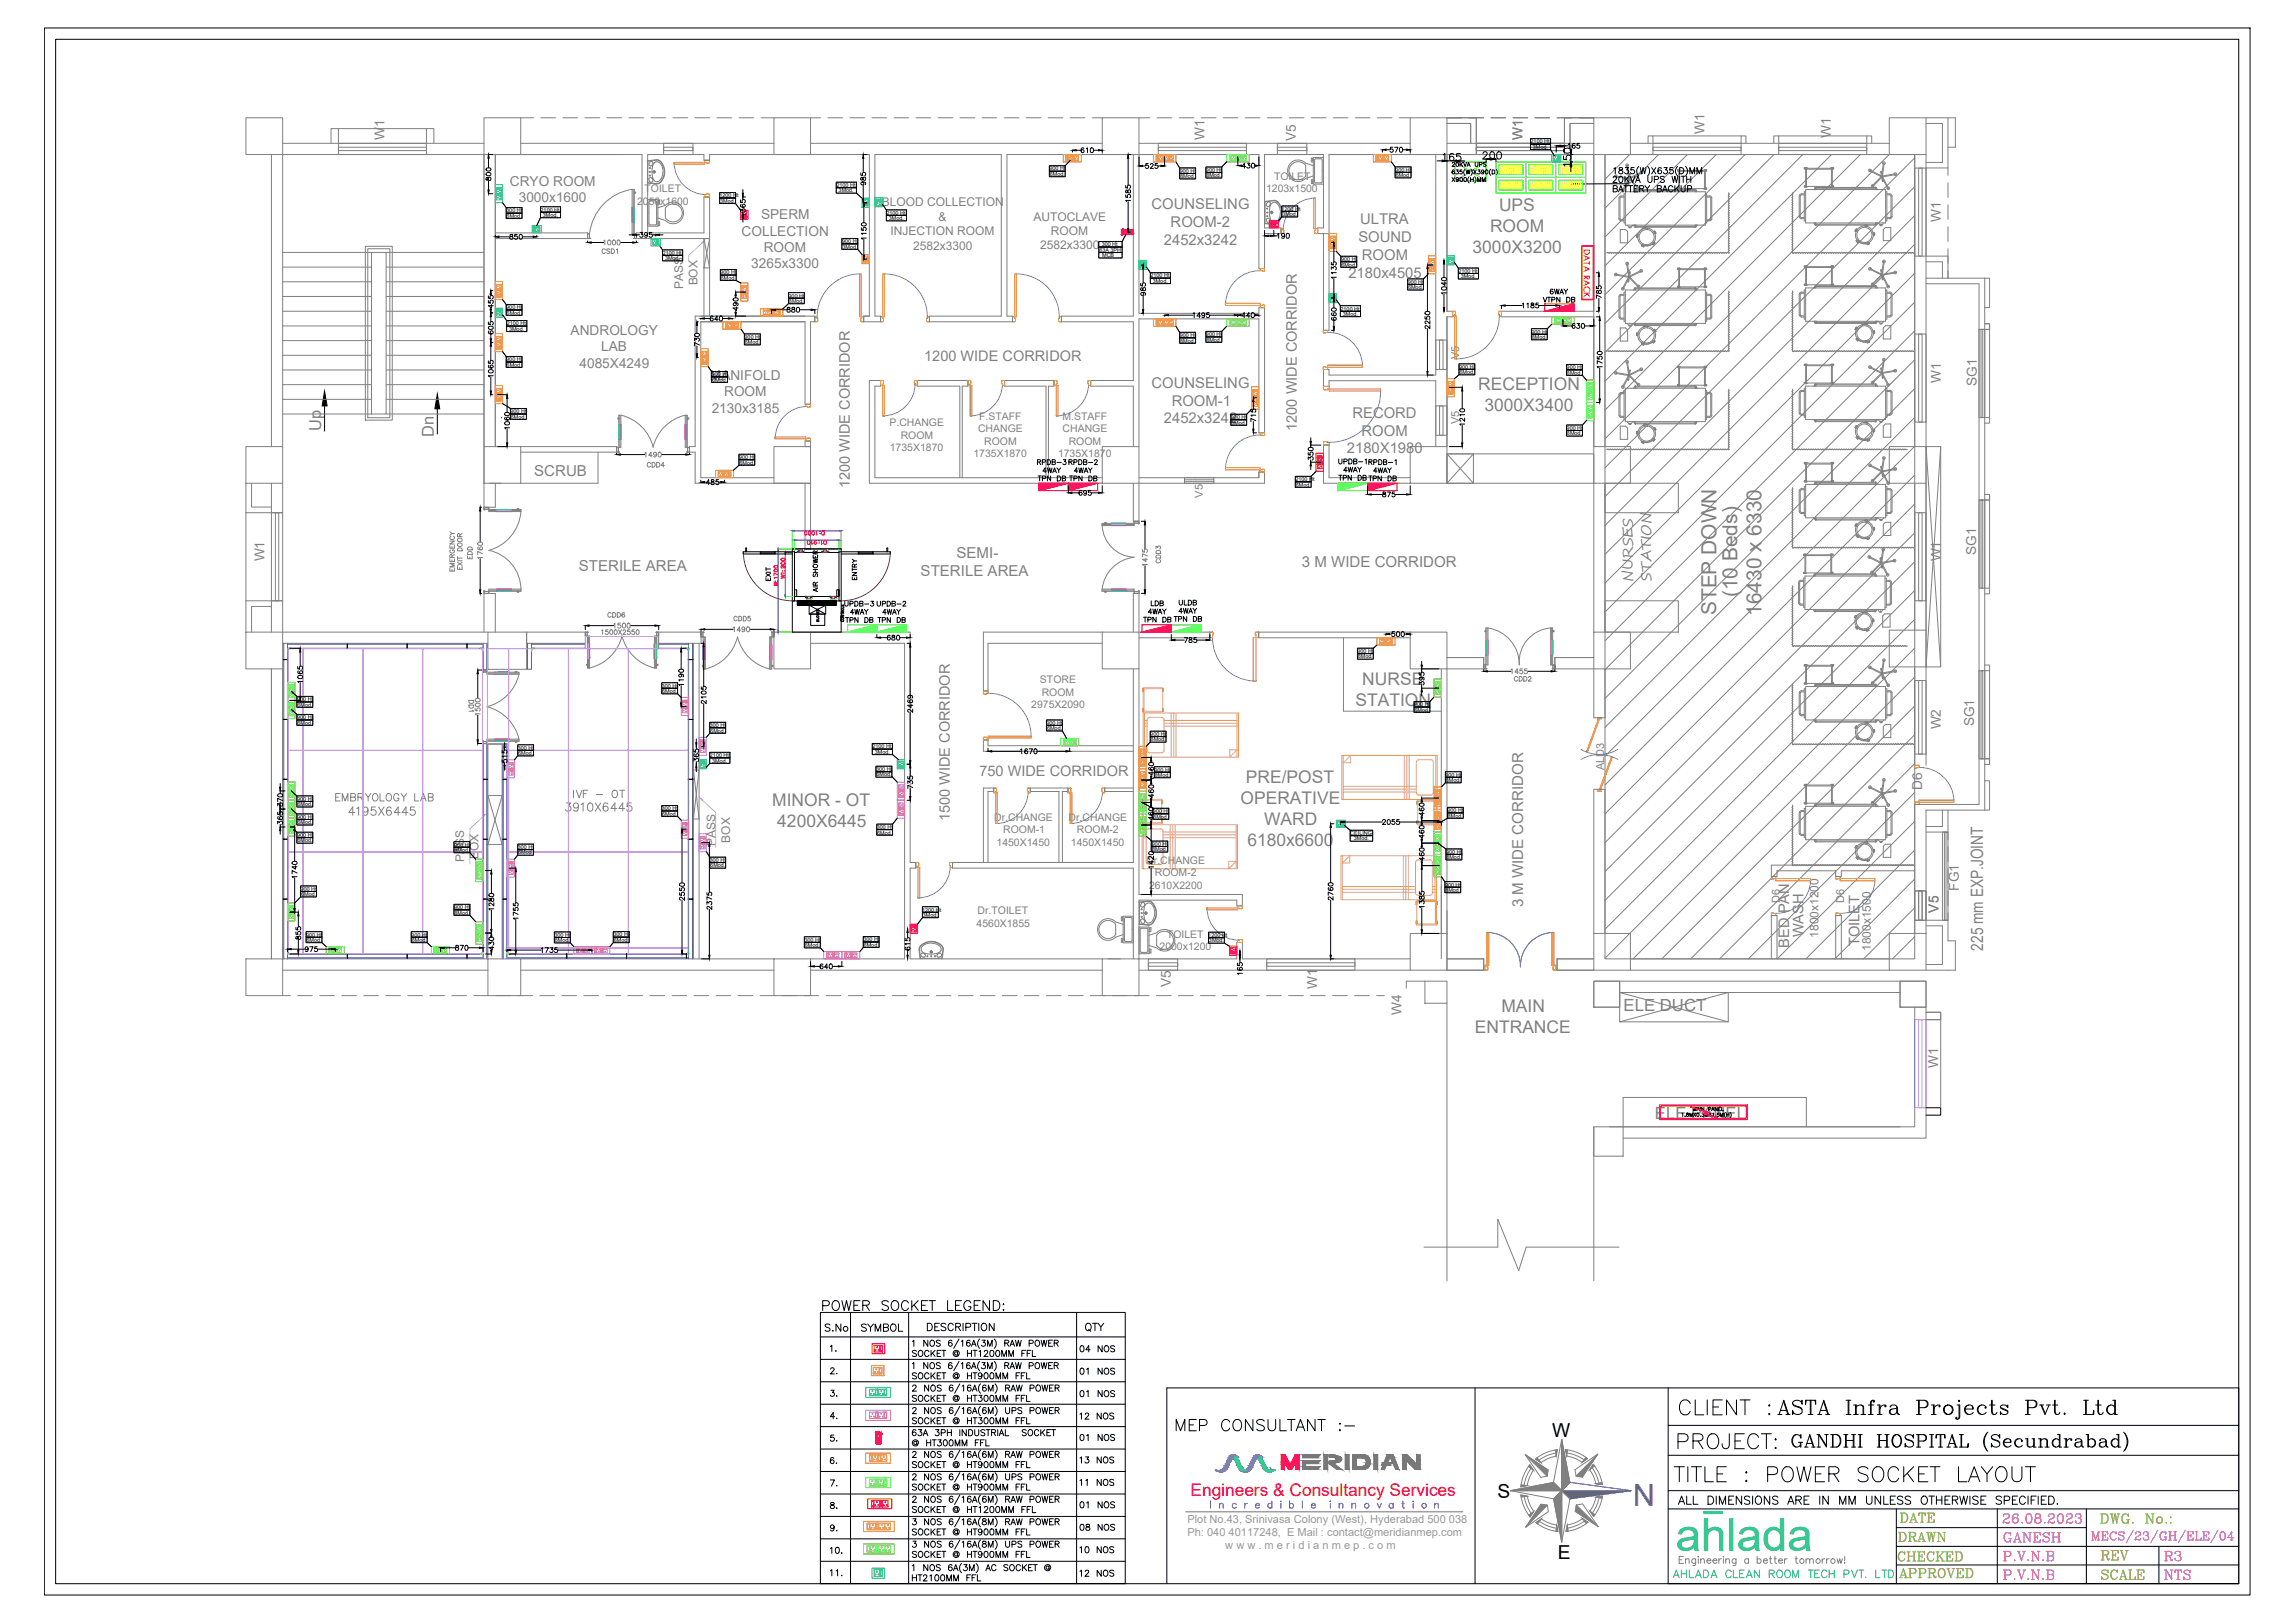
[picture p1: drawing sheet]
<svg xmlns="http://www.w3.org/2000/svg" width="841mm" height="594mm" viewBox="0 0 841 594" stroke-linecap="round" stroke-linejoin="round" font-family="sans-serif">
<defs><g id="words">
<text font-size="16.7" fill="#00b8b8" x="614.2" y="568.1">ahlada</text>
<g font-size="11.5">
<text x="650.2" y="521.1">ASTA Infra Projects Pvt. Ltd</text>
<text x="655.5" y="532.7">GANDHI HOSPITAL (Secundrabad)</text>
</g>
<text font-size="11.1" fill="#00f" x="606.4" y="543.6" transform="rotate(-180 606.4 543.6)">N</text>
<g font-size="9.7">
<text x="613.8" y="532">PROJECT:</text>
<text x="612.4" y="544">TITLE : POWER SOCKET LAYOUT</text>
</g>
<text font-size="9.3" x="614.2" y="519.3">CLIENT :</text>
<text font-size="8.4" fill="#f0f" x="765.2" y="566.2">MECS/23/GH/ELE/04</text>
<text font-size="7.9" x="429.7" y="525.3">MEP CONSULTANT :-</text>
<g font-size="7.7" fill="#808080">
<text x="636.7" y="218.7" transform="rotate(-90 636.7 218.7)">(10 Beds)</text>
<text x="629" y="225.3" transform="rotate(-90 629 225.3)">STEP DOWN</text>
<text x="645.5" y="225.6" transform="rotate(-90 645.5 225.6)">16430 x 6330</text>
</g>
<text font-size="7.1" x="300.2" y="481.2">POWER SOCKET LEGEND:</text>
<g font-size="7.1" fill="#8ab800">
<text x="695" y="558.8">DATE</text>
<text x="694.6" y="565.9">DRAWN</text>
<text x="768.7" y="572.6">REV</text>
<text x="769.1" y="579.6">SCALE</text>
</g>
<g font-size="7.1" fill="#f0f">
<text x="732.7" y="559.2">26.08.2023</text>
<text x="768.7" y="559.2">DWG. No.:</text>
<text x="733.1" y="566.2">GANESH</text>
<text x="733.1" y="572.9">P.V.N.B</text>
<text x="792" y="572.9">R3</text>
</g>
<g font-size="7">
<text x="568.9" y="526.3">W</text>
<text x="548.8" y="548.6">S</text>
<text x="570.9" y="570.8">E</text>
</g>
<g font-size="6.6" fill="#808080">
<text x="126.6" y="299.9">4195X6445</text>
<text x="206" y="298.4">3910X6445</text>
</g>
<text font-size="6.6" x="396.5" y="488.9">QTY</text>
<g font-size="6.6" fill="#8ab800">
<text x="694.3" y="572.9">CHECKED</text>
<text x="695" y="578.9">APPROVED</text>
</g>
<g font-size="6.6" fill="#f0f">
<text x="733.1" y="579.6">P.V.N.B</text>
<text x="792" y="579.6">NTS</text>
</g>
<g font-size="6.4" fill="#808080">
<text x="549.3" y="77.2">UPS</text>
<text x="546" y="84.9">ROOM</text>
<text x="539.7" y="92.5">3000X3200</text>
<text x="541.7" y="142.8">RECEPTION</text>
<text x="544" y="150.5">3000X3400</text>
<text x="499.2" y="251">NURSE</text>
<text x="496.8" y="258.7">STATION</text>
<text x="456.6" y="286.9">PRE/POST</text>
<text x="283" y="295.1">MINOR - OT</text>
<text x="454.6" y="294.6">OPERATIVE</text>
<text x="284.8" y="302.8">4200X6445</text>
<text x="463.2" y="302.3">WARD</text>
<text x="457.1" y="309.9">6180x6600</text>
<text x="550.2" y="370.7">MAIN</text>
<text x="540.5" y="378.4">ENTRANCE</text>
</g>
<text font-size="6.3" fill="#808080" x="726.7" y="348.1" transform="rotate(-90 726.7 348.1)">225 mm EXP.JOINT</text>
<text font-size="6.3" fill="#f00" x="436.3" y="547.8">Engineers &amp; Consultancy Services</text>
<g font-size="6.2" fill="#808080">
<text x="208.8" y="293.5">IVF - OT</text>
<text x="121.7" y="294.6">EMBRYOLOGY LAB</text>
</g>
<g font-size="6.2">
<text x="301.3" y="488.9">S.No</text>
<text x="314.3" y="488.9">SYMBOL</text>
<text x="338.7" y="488.6">DESCRIPTION</text>
<text x="613.8" y="552.1">ALL DIMENSIONS ARE IN MM UNLESS OTHERWISE SPECIFIED.</text>
</g>
<g font-size="6.1" fill="#808080">
<text x="595" y="370.4">ELE DUCT</text>
<text x="606.5" y="409.7">ELE PANEL</text>
</g>
<g font-size="6" fill="#808080">
<text x="117.7" y="157.9" transform="rotate(-90 117.7 157.9)">Up</text>
<text x="159" y="159.9" transform="rotate(-90 159 159.9)">Dn</text>
</g>
<g font-size="5.7">
<text x="589.8" y="68.1">20KVA UPS WITH</text>
<text x="589.8" y="71.6">BATTERY BACKUP</text>
<text x="394.4" y="512.9">01 NOS</text>
<text x="394.4" y="521.1">12 NOS</text>
<text x="303" y="529.2">5.</text>
<text x="394.4" y="545.4">11 NOS</text>
<text x="303" y="553.9">8.</text>
<text x="394.4" y="570.1">10 NOS</text>
<text x="303" y="578.6">11.</text>
</g>
<text font-size="5.7" fill="#00f" x="442.4" y="553.5">I n c r e d i b l e i n n o v a t i o n</text>
<text font-size="5.7" fill="#00b8b8" x="612.1" y="578.9">AHLADA CLEAN ROOM TECH PVT. LTD</text>
<g font-size="5.5" fill="#808080">
<text x="195.8" y="174.2">SCRUB</text>
<text x="212.1" y="209.3">STERILE AREA</text>
<text x="350.5" y="204.3">SEMI-</text>
<text x="477.1" y="207.6">3 M WIDE CORRIDOR</text>
<text x="337.4" y="210.9">STERILE AREA</text>
<text x="558.2" y="332.4" transform="rotate(-90 558.2 332.4)">3 M WIDE CORRIDOR</text>
</g>
<g font-size="5.4" fill="#808080">
<text x="422" y="76.7">COUNSELING</text>
<text x="429" y="83.2">ROOM-2</text>
<text x="498.4" y="82.2">ULTRA</text>
<text x="426.5" y="89.7">2452x3242</text>
<text x="497.8" y="88.7">SOUND</text>
<text x="499.1" y="95.2">ROOM</text>
<text x="494.1" y="101.8">2180x4505</text>
<text x="422" y="142.1">COUNSELING</text>
<text x="429.4" y="148.6">ROOM-1</text>
<text x="426.5" y="155.1">2452x3242</text>
<text x="495.6" y="153">RECORD</text>
<text x="499" y="159.6">ROOM</text>
<text x="493.6" y="166.1">2180X1980</text>
<text x="655.6" y="347.1" transform="rotate(-90 655.6 347.1)">BED PAN</text>
<text x="660.9" y="343.4" transform="rotate(-90 660.9 343.4)">WASH</text>
<text x="681.4" y="346.5" transform="rotate(-90 681.4 346.5)">TOILET</text>
</g>
<g font-size="5.3" fill="#808080">
<text x="338.7" y="132.1">1200 WIDE CORRIDOR</text>
<text x="475.2" y="157.8" transform="rotate(-90 475.2 157.8)">1200 WIDE CORRIDOR</text>
<text x="311.5" y="178.9" transform="rotate(-90 311.5 178.9)">1200 WIDE CORRIDOR</text>
<text x="358.9" y="284.2">750 WIDE CORRIDOR</text>
<text x="348.1" y="300.8" transform="rotate(-90 348.1 300.8)">1500 WIDE CORRIDOR</text>
</g>
<g font-size="5.3">
<text x="307.3" y="496.4" transform="rotate(-90 307.3 496.4)">1.</text>
<text x="394.4" y="496.4">04 NOS</text>
<text x="303" y="504.5">2.</text>
<text x="394.4" y="504.5">01 NOS</text>
<text x="303" y="512.6">3.</text>
<text x="303" y="520.7">4.</text>
<text x="394.4" y="528.8">01 NOS</text>
<text x="303" y="537.3">6.</text>
<text x="394.4" y="536.9">13 NOS</text>
<text x="303" y="545.4">7.</text>
<text x="394.4" y="553.5">01 NOS</text>
<text x="303" y="562">9.</text>
<text x="394.4" y="561.6">08 NOS</text>
<text x="303" y="570.1">10.</text>
<text x="394.4" y="578.6">12 NOS</text>
</g>
<g font-size="5.2" fill="#808080">
<text x="598.4" y="213.1" transform="rotate(-90 598.4 213.1)">NURSES</text>
<text x="605.1" y="212.7" transform="rotate(-90 605.1 212.7)">STATION</text>
</g>
<g font-size="5" fill="#808080">
<text x="141" y="51.1" transform="rotate(-90 141 51.1)">W1</text>
<text x="441.4" y="51.1" transform="rotate(-90 441.4 51.1)">W1</text>
<text x="474.8" y="51.8" transform="rotate(-90 474.8 51.8)">V5</text>
<text x="557.9" y="51.1" transform="rotate(-90 557.9 51.1)">W1</text>
<text x="624.6" y="48.9" transform="rotate(-90 624.6 48.9)">W1</text>
<text x="670.9" y="50.5" transform="rotate(-90 670.9 50.5)">W1</text>
<text x="186.8" y="68.2">CRYO ROOM</text>
<text x="190.1" y="74.1">3000x1600</text>
<text x="278.9" y="80.3">SPERM</text>
<text x="711.2" y="81.3" transform="rotate(-90 711.2 81.3)">W1</text>
<text x="271.8" y="86.3">COLLECTION</text>
<text x="279.9" y="92.4">ROOM</text>
<text x="275.3" y="98.3">3265x3300</text>
<text x="209.1" y="122.7">ANDROLOGY</text>
<text x="220.3" y="128.7">LAB</text>
<text x="212.4" y="134.7">4085X4249</text>
<text x="260.2" y="139.1">MANIFOLD</text>
<text x="711.2" y="140.2" transform="rotate(-90 711.2 140.2)">W1</text>
<text x="724.5" y="141.3" transform="rotate(-90 724.5 141.3)">SG1</text>
<text x="265.4" y="145.2">ROOM</text>
<text x="260.8" y="151.2">2130x3185</text>
<text x="724.2" y="203.3" transform="rotate(-90 724.2 203.3)">SG1</text>
<text x="97" y="205.7" transform="rotate(-90 97 205.7)">W1</text>
<text x="711.2" y="205.7" transform="rotate(-90 711.2 205.7)">W1</text>
<text x="711.2" y="267.2" transform="rotate(-90 711.2 267.2)">W2</text>
<text x="723.5" y="266.1" transform="rotate(-90 723.5 266.1)">SG1</text>
<text x="704.4" y="289.5" transform="rotate(-90 704.4 289.5)">D6</text>
<text x="717.8" y="326.3" transform="rotate(-90 717.8 326.3)">FG1</text>
<text x="710.4" y="334.2" transform="rotate(-90 710.4 334.2)">V5</text>
<text x="429" y="361.7" transform="rotate(-90 429 361.7)">V5</text>
<text x="482.7" y="362.4" transform="rotate(-90 482.7 362.4)">W1</text>
<text x="513.5" y="371.7" transform="rotate(-90 513.5 371.7)">W4</text>
<text x="710.2" y="391.1" transform="rotate(-90 710.2 391.1)">W1</text>
</g>
<g font-size="4.9" fill="#808080">
<text x="219.4" y="94.2">CSD1</text>
<text x="173.9" y="206" transform="rotate(-90 173.9 206)">EDD</text>
<text x="426.2" y="207.4" transform="rotate(-90 426.2 207.4)">CDD3</text>
<text x="221.5" y="227.2">CDD6</text>
<text x="219.1" y="233.5">1500X2550</text>
<text x="267.8" y="228.6">CDD5</text>
<text x="553.9" y="250.8">CDD2</text>
</g>
<text font-size="4.9" x="315" y="213.4" transform="rotate(-90 315 213.4)">ENTRY</text>
<g font-size="4.4" fill="#808080">
<text x="323.1" y="75.5">BLOOD COLLECTION</text>
<text x="343.9" y="80.9">&amp;</text>
<text x="378.8" y="80.8">AUTOCLAVE</text>
<text x="326.4" y="86.1">INJECTION ROOM</text>
<text x="385.1" y="86.1">ROOM</text>
<text x="334.6" y="91.4">2582x3300</text>
<text x="381.2" y="91.4">2582x3300</text>
<text x="250.3" y="105.7" transform="rotate(-90 250.3 105.7)">PASS</text>
<text x="255.6" y="104.6" transform="rotate(-90 255.6 104.6)">BOX</text>
<text x="236" y="172.2">CDD4</text>
<text x="174.3" y="261.8" transform="rotate(-90 174.3 261.8)">DD1</text>
<text x="262.2" y="309.7" transform="rotate(-90 262.2 309.7)">PASS</text>
<text x="267.5" y="308.6" transform="rotate(-90 267.5 308.6)">BOX</text>
<text x="170.1" y="315.7" transform="rotate(-90 170.1 315.7)">PASS</text>
<text x="175.4" y="314.6" transform="rotate(-90 175.4 314.6)">BOX</text>
<text x="666.4" y="343.5" transform="rotate(-90 666.4 343.5)">1800x1200</text>
<text x="685.5" y="348.3" transform="rotate(-90 685.5 348.3)">1800x1500</text>
</g>
<g font-size="4.1" fill="#989898">
<text x="435.1" y="557.7">Plot No.43, Srinivasa Colony (West), Hyderabad 500 038</text>
<text x="435.1" y="562.6">Ph: 040 40117248, E Mail : contact@meridianmep.com</text>
<text x="449" y="567.4">w w w . m e r i d i a n m e p . c o m</text>
</g>
<g font-size="4" fill="#808080">
<text x="534.7" y="131.5" transform="rotate(-90 534.7 131.5)">V5</text>
<text x="534.7" y="155.4" transform="rotate(-90 534.7 155.4)">V5</text>
<text x="440.8" y="182.2" transform="rotate(-90 440.8 182.2)">V5</text>
<text x="587.8" y="282" transform="rotate(-90 587.8 282)">ALD3</text>
<text x="652.3" y="330.8" transform="rotate(-90 652.3 330.8)">D6</text>
<text x="675.8" y="330.8" transform="rotate(-90 675.8 330.8)">D6</text>
</g>
<g font-size="3.8" fill="#808080">
<text x="466.9" y="65.9">TOILET</text>
<text x="236.2" y="70.5">TOILET</text>
<text x="464" y="70.5">1203x1500</text>
<text x="233.5" y="75.1">2050x1600</text>
<text x="326" y="156">P.CHANGE</text>
<text x="358.8" y="153.7">F.STAFF</text>
<text x="389.4" y="153.7">M.STAFF</text>
<text x="330.1" y="160.7">ROOM</text>
<text x="358.4" y="158.3">CHANGE</text>
<text x="389.4" y="158.3">CHANGE</text>
<text x="326.1" y="165.2">1735X1870</text>
<text x="356.7" y="167.5">1735X1870</text>
<text x="360.7" y="162.9">ROOM</text>
<text x="387.7" y="167.5">1735X1870</text>
<text x="391.7" y="162.9">ROOM</text>
<text x="381.1" y="250.2">STORE</text>
<text x="381.7" y="254.8">ROOM</text>
<text x="377.9" y="259.4">2975X2090</text>
<text x="364.3" y="300.7">Dr.CHANGE</text>
<text x="367.7" y="305.3">ROOM-1</text>
<text x="391.6" y="300.7">Dr.CHANGE</text>
<text x="394.7" y="305.3">ROOM-2</text>
<text x="365.2" y="309.9">1450X1450</text>
<text x="392.5" y="309.9">1450X1450</text>
<text x="420.1" y="316.4">Dr.CHANGE</text>
<text x="423.2" y="321">ROOM-2</text>
<text x="421.1" y="325.5">2610X2200</text>
<text x="358.3" y="334.9">Dr.TOILET</text>
<text x="357.9" y="339.4">4560X1855</text>
<text x="427.6" y="343.5">TOILET</text>
<text x="424.9" y="348">2000x1200</text>
</g>
<text font-size="3.7" fill="#f00" x="580.5" y="91.2" transform="rotate(90 580.5 91.2)">DATA RACK</text>
<g font-size="2">
<text x="560.9" y="52.5">2100 Ht</text>
<text x="561.7" y="54.5">3Mod.</text>
<text x="384.6" y="62.4">900 Ht</text>
<text x="384.7" y="64.5">6Mod.</text>
<text x="432.3" y="63.3">900 Ht</text>
<text x="432.5" y="65.3">8Mod.</text>
<text x="441.9" y="62.9">900 Ht</text>
<text x="442.1" y="64.9">8Mod.</text>
<text x="511.3" y="62.9">900 Ht</text>
<text x="511.5" y="64.9">6Mod.</text>
<text x="306.5" y="68.5">2100 Ht</text>
<text x="307.3" y="70.5">3Mod.</text>
<text x="185.5" y="77.8">300 Ht</text>
<text x="198.1" y="77.5">2100 Ht</text>
<text x="263.6" y="72.3">1200 Ht</text>
<text x="263.9" y="74.3">3Mod.</text>
<text x="469.6" y="77.2">1200 Ht</text>
<text x="185.7" y="79.8">6Mod.</text>
<text x="199" y="79.5">3Mod.</text>
<text x="324.9" y="78.6">2100 Ht</text>
<text x="325.7" y="80.6">3Mod.</text>
<text x="469.9" y="79.2">3Mod.</text>
<text x="308.6" y="89.1">900 Ht</text>
<text x="242.9" y="93.3">2100 Ht</text>
<text x="243.7" y="95.3">3Mod.</text>
<text x="308.7" y="91.1">3Mod.</text>
<text x="402.9" y="92.2">63A 3PH</text>
<text x="403.7" y="90.2">300 Ht</text>
<text x="403.9" y="94.1">MCB</text>
<text x="491.4" y="95.6">900 Ht</text>
<text x="264" y="100.5">900 Ht</text>
<text x="421.6" y="101.6">2100 Ht</text>
<text x="491.6" y="97.7">6Mod.</text>
<text x="534.5" y="99.9">2100 Ht</text>
<text x="535.3" y="101.9">3Mod.</text>
<text x="264.1" y="102.5">6Mod.</text>
<text x="422.4" y="103.6">3Mod.</text>
<text x="515.9" y="103.9">900 Ht</text>
<text x="516" y="106">6Mod.</text>
<text x="185.5" y="113.3">900 Ht</text>
<text x="289" y="109">900 Ht</text>
<text x="289.1" y="111">8Mod.</text>
<text x="491.3" y="113.7">2100 Ht</text>
<text x="185.7" y="115.3">6Mod.</text>
<text x="185.7" y="119.2">2100 Ht</text>
<text x="492.1" y="115.7">3Mod.</text>
<text x="186.5" y="121.2">3Mod.</text>
<text x="272.9" y="124.1">900 Ht</text>
<text x="432.3" y="123.5">900 Ht</text>
<text x="432.5" y="125.5">8Mod.</text>
<text x="441.9" y="123.1">900 Ht</text>
<text x="442.1" y="125.1">8Mod.</text>
<text x="561.2" y="122.2">900 Ht</text>
<text x="561.4" y="124.2">8Mod.</text>
<text x="273" y="126.1">6Mod.</text>
<text x="185.5" y="132.3">900 Ht</text>
<text x="185.7" y="134.3">6Mod.</text>
<text x="260.8" y="137.8">900 Ht</text>
<text x="534.7" y="135">900 Ht</text>
<text x="534.8" y="137">6Mod.</text>
<text x="574.1" y="135.2">900 Ht</text>
<text x="574.2" y="137.2">8Mod.</text>
<text x="261" y="139.8">6Mod.</text>
<text x="187.1" y="151.4">900 Ht</text>
<text x="187.2" y="153.4">6Mod.</text>
<text x="451.1" y="153.5">900 Ht</text>
<text x="451.2" y="155.5">8Mod.</text>
<text x="574.1" y="157.4">900 Ht</text>
<text x="574.2" y="159.5">8Mod.</text>
<text x="270.8" y="168.1">900 Ht</text>
<text x="271" y="170.1">6Mod.</text>
<text x="474.8" y="176.2">2100 Ht</text>
<text x="474.8" y="178.3">6Mod.</text>
<text x="497.5" y="239.1">900 Ht</text>
<text x="497.6" y="241.2">6Mod.</text>
<text x="242.6" y="251.8">300 Ht</text>
<text x="108.9" y="256.8">900 Ht</text>
<text x="242.7" y="253.9">6Mod.</text>
<text x="108.9" y="263.4">900 Ht</text>
<text x="109" y="258.8">6Mod.</text>
<text x="518.2" y="258.7">900 Ht</text>
<text x="518.4" y="260.7">6Mod.</text>
<text x="109" y="265.4">6Mod.</text>
<text x="260.1" y="266.3">300 Ht</text>
<text x="260.3" y="268.3">6Mod.</text>
<text x="383.5" y="265.4">900 Ht</text>
<text x="383.7" y="267.5">6Mod.</text>
<text x="421.5" y="269.5">900 Ht</text>
<text x="189.8" y="274.6">300 Ht</text>
<text x="319.7" y="274.1">2100 Ht</text>
<text x="421.7" y="271.6">8Mod.</text>
<text x="189.9" y="276.6">6Mod.</text>
<text x="260.2" y="277.3">2100 Ht</text>
<text x="261" y="279.3">3Mod.</text>
<text x="320.6" y="276.1">3Mod.</text>
<text x="321" y="282.4">300 Ht</text>
<text x="321.2" y="284.4">6Mod.</text>
<text x="423.1" y="282.6">900 Ht</text>
<text x="423.2" y="284.6">8Mod.</text>
<text x="529.7" y="284.4">900 Ht</text>
<text x="529.8" y="286.4">8Mod.</text>
<text x="108.9" y="293.3">900 Ht</text>
<text x="108.9" y="299.9">900 Ht</text>
<text x="109" y="295.3">6Mod.</text>
<text x="242.6" y="296.8">300 Ht</text>
<text x="242.7" y="298.8">6Mod.</text>
<text x="422.5" y="297.8">900 Ht</text>
<text x="422.6" y="299.8">8Mod.</text>
<text x="530.5" y="297.5">900 Ht</text>
<text x="530.6" y="299.5">8Mod.</text>
<text x="109" y="301.9">6Mod.</text>
<text x="321.3" y="303.6">300 Ht</text>
<text x="321.5" y="305.6">6Mod.</text>
<text x="494.8" y="305.8">CEILING</text>
<text x="108.9" y="306.5">900 Ht</text>
<text x="109" y="308.6">6Mod.</text>
<text x="166.4" y="310">900 Ht</text>
<text x="189.8" y="310.9">300 Ht</text>
<text x="422.1" y="309.8">900 Ht</text>
<text x="422.3" y="311.8">8Mod.</text>
<text x="496.1" y="307.8">3Mod.</text>
<text x="166.6" y="312.1">8Mod.</text>
<text x="189.9" y="313">6Mod.</text>
<text x="260.1" y="315.7">300 Ht</text>
<text x="260.3" y="317.7">6Mod.</text>
<text x="529.9" y="312.7">900 Ht</text>
<text x="530" y="314.7">8Mod.</text>
<text x="110.2" y="326.3">900 Ht</text>
<text x="110.3" y="328.3">6Mod.</text>
<text x="529.5" y="324.7">900 Ht</text>
<text x="529.7" y="326.7">8Mod.</text>
<text x="166.4" y="333">900 Ht</text>
<text x="166.6" y="335">8Mod.</text>
<text x="337.9" y="333.9">1200 Ht</text>
<text x="338.2" y="335.9">3Mod.</text>
<text x="112.2" y="343">900 Ht</text>
<text x="112.3" y="345">6Mod.</text>
<text x="150.7" y="343">900 Ht</text>
<text x="150.9" y="345">6Mod.</text>
<text x="203.2" y="343.1">300 Ht</text>
<text x="203.4" y="345.1">6Mod.</text>
<text x="224.8" y="343">300 Ht</text>
<text x="224.9" y="345">6Mod.</text>
<text x="294.8" y="344.9">300 Ht</text>
<text x="294.9" y="346.9">6Mod.</text>
<text x="316.4" y="344.8">300 Ht</text>
<text x="316.5" y="346.8">6Mod.</text>
<text x="442.8" y="343.2">1200 Ht</text>
<text x="443" y="345.2">3Mod.</text>
</g>
</g></defs>
<!-- layer: WALL -->
<g fill="none" stroke="#808080" stroke-width=".37">
<path d="M99.5 56.6v107M103.6 52.5h73.8M190.8 52.5h92.8M228.1 56.6h-50.7v129.2h4.1v-8.8M239.2 59.9a.7 .7 0 0 0-.7-.8 .7 .7 0 0 0-.7 .8 .63 .63 0 0 0 .4 .8 .63 .63 0 0 0 .8-.3M239.3 59.9l-.1 .2M240.2 59.3l1.2 .1M240.3 59.3a2.54 2.54 0 0 0-1.3 2.4M240.5 58.5a3.3 3.3 0 0 1 3 3.4M240.5 58.5l-3.3 .4M240.6 58.7l-3.4 .4M240.6 58.6a4 4 0 0 1 2.8 4.5l-.7 2.5a2.5 2.5 0 0 1-2.1 1.7"/>
<path d="M241.5 59.4a3.9 3.9 0 0 1 1.5 3.8M297 52.5h106.9M415.3 56.6v59.2h-26.3v2.1h26.3v21.5h-15.6v2h15.6v22.2M417.4 56.6v58.2h43.9v-2.1h2.1v45.8h-2.1v-41.7h-43.9v46.8M417.4 52.5h99.4M478.5 59.8l2.8 .9M478.5 59.8a3.9 3.9 0 0 0-5.5 0 3.9 3.9 0 0 0 0 5.5 3.9 3.9 0 0 0 5.5 0l2.8-.9M481.3 58.8h-.3v-.9h-.4v1.4h.7M481.3 57.7h3.7v9.7h-3.7zM481.9 58.3l2.2-.1 .4 .2v8.1l-.2 .5h-2.3l-.2-.3zM487 56.6h97.1v107v-47.6h-33.9v-2h33.9v-57.4h-53.8v57.4h2v2h-2v47.6M487 56.6h29.8"/>
<path d="M487 56.6v64.4h-2v-35.4M526.1 56.6v80.8h-39.1v-2.1h-2v6.2h2v-2.1h39.1v24.2M530.3 45.2h8.6v7.3M530.3 43.1h10.7v9.4M530.3 52.5h53.8M584.1 45.2h-8.8v7.3M584.1 43.1h-10.8v9.4M588.2 56.6h113.5v294.6h-113.5zM588.2 56.6v107M237.2 67l3.9 .3M237.2 66.9l3.4 .4M237.3 73.1h3.8v9.7h-3.8z"/>
<path d="M237.9 61.6h.5M237.9 62.9h.5M237.9 64.3h.5M237.9 73.7l2.2-.1 .5 .3v8l-.3 .5h-2.2l-.3-.3zM238.2 61.3v.5M238.2 62.7v.5M238.2 64.1v.5M239 61.7v2.4l.5 1.7M239 60.4l.3 .1M239.2 62.9h1.1M239.2 60.1l.2 .1M239.3 65.2l-.1 .2a.82 .82 0 0 0-1.3-.1 .82 .82 0 0 0 .3 1.3 .65 .65 0 0 0 .7 0 .65 .65 0 0 0 .3-.7"/>
<path d="M239.4 65.7l-.1 .3M239.5 65.8l.8 .7M239.7 62.4v1.1M241.1 74.3h.2v-.9h.5v1.4h-.7M241.1 79.8l2.7 1M242.3 65.5l-.9 .9-1.1 .1M242.9 63.2l-.6 2.3M243.5 61.9a4.7 4.7 0 0 1-2.4 5.4M243.8 76.1v3.7M243.8 75.2l-2.7 .9M243.9 76.1a3.4 3.4 0 0 1 5-.7 3.4 3.4 0 0 1 0 5.1 3.4 3.4 0 0 1-5-.7M243.9 75.2a3.9 3.9 0 0 1 5.4 0 3.9 3.9 0 0 1 0 5.5 3.9 3.9 0 0 1-5.4 .1"/>
<path d="M463.4 73.9l3.5-.4 1.3 .6M463.6 74.1v7.5M464.1 74.8l-.1 .5M464.1 75.3a.72 .72 0 0 0 .6 .4 .72 .72 0 0 0 .7-.4l.1 .1M464.1 74.8a.76 .76 0 0 1 .9-.9 .76 .76 0 0 1 .5 1.1l.1 .1M464.1 76.4h.5M464.1 77.9h.6M464.1 79.2h.6M464.4 76.2v.5M464.4 77.6v.5M464.4 79v.4M465.2 77.8l.1 1.6"/>
<path d="M465.4 79.4v.3a1.66 1.66 0 0 0 1.9 1.7M465.4 75.7a1.68 1.68 0 0 1 1.5-1.6 1.68 1.68 0 0 1 1.8 1.4l.5 2.6M465.4 75.7l-.2 2.1M465.4 77.8h1.1M466 77.3v1.1M466.7 73.4l-3.3 .4M466.7 73.4l1.1 .1 .5 .5M468.2 74.1a5.4 5.4 0 0 1 .4 7M468.3 74a5.2 5.2 0 0 1-.9 8.2l-4-.3M469.2 78.1a3.6 3.6 0 0 1-1.9 3.3M478.5 60.7a3.4 3.4 0 0 0-5-.7 3.4 3.4 0 0 0 0 5.1 3.4 3.4 0 0 0 5-.7v-3.7M481.3 65.8h-.7v1.4h.4v-.9h.3"/>
<path d="M181.5 85.3h33.8v2.1h-33.8M241.1 81.2h.7v1.4h-.5v-.9h-.2M258 87.4h-24.8v-2.1h2.1v-28.7h-53.8v107M258 98.1v17.7M260 98.1v17.7M415.3 85.6h.1M464 80.3l.1 .5M464.1 80.8a.71 .71 0 0 0 .7 .9 .71 .71 0 0 0 .7-.9M465.5 80.1l-.2 .2a.7 .7 0 0 0-1.2 0M465.7 80.6l-.2 .3M468.6 81.1l-1.4 1-3.8-.4M487 85.6h-4.1v-2.1h2.1v-26.9h-21.6v26.9h6v2.1h-6v12.7h-2.1v-41.7h-92.3v59.2h2v2.1h-30.4v-2.1h26.3v-59.2h-46.3v59.2h2.1v2.1h-6.2v-2.1h2.1v-59.2h-58.6v2.1h-2v-2.1h-20.7v28.7h20.7v-13.2h2v15.3"/>
<path d="M351.7 141.4h-15.5v-2h18.5v2h-2.1M383.3 141.4h-15.1v-2h18.1v2h-2.1M90.1 177v10.8h9.4v-10.8M92.2 177v8.7h7.3M103.6 163.6v-107h73.8v107M103.6 177v10.8M179.4 177h4.1M190.8 163.6h35.2v2h-35.2M283.6 175h-26.8v-57.1h38.2v30.1h2v-30.1h1.6v-2.1h-43.9v47.8h-2v2h2v11.4h42.3v24h-2v-24M295 161.5h2v2.1h-2zM403.9 175h-83.3v-33.6h2.1v-2h-4.1v37.6h85.3M417.4 175h43.9v-2.1h2.1v4.1h-46v13.9h-2.1v-13.9"/>
<path d="M516.8 175h-29.8v-12h-2v14h31.8M584.1 177v54.5M588.2 177v54.5M90.1 187.8v32.2M90.1 231.5v-11.5h9.4v11.5M99.5 222.1h-7.3v9.4M103.6 235.6h75.2M103.6 220v11.5h75.2M177.4 231.5v-14.1h4.1v14.1M193 231.5h21.5v4.1h-21.5zM241.4 231.5h15.5v4.1h-15.5zM254.1 235.6v46.4"/>
<path d="M256.2 235.6v46.4M297 235.6h34.5v115.6h-34.5M297 231.5h36.5v84.4h2.1v2.1h-2.1v33.2h70.4M403.9 231.5h-43.5v21.6h1.7v-17.5h41.8M415.3 231.5v-14.2h2.1v14.2h25.9v2.1h-25.9M516.8 231.5h-55.6v2.1h55.6M99.5 245v106.2M103.6 245v106.2h75.2v-41.9M415.3 245v70.9h-66.2v2.1h66.2v33.2M417.4 245v82.6h37.9v4.2h-2.1v-2.1h-35.8v21.5h35.8v-6h2.1v6h61.5M528.2 245v106.2M530.3 240.8h13.4v4.2h-13.4v110.3h13.4v-4.1h-13.4"/>
<path d="M584.1 240.8h-14.3v4.2h14.3v17.9h4.1v-17.9M415.3 273.1h-53.2v-2h-1.7v4.1h54.9M178.8 291.4v-18.8h5.2v18.8M254.1 300v51.2M256.2 300v51.2M415.3 288.6h-10.5v1.3h10.5M184 309.3v41.9M360.4 315.9v-27.3h3.7v1.3h-2v26M388.1 315.9v-26h-10.5v-1.3h13.8v1.3h-2.1v26M403.6 338.2a3.4 3.4 0 0 1 5.2 .4l.1 3.7a3.3 3.3 0 0 1-4.8 .8 3.3 3.3 0 0 1-.5-4.9zM411.6 338.6l-2.8-.9a3.9 3.9 0 0 0-5.4 0 3.9 3.9 0 0 0 0 5.5 3.9 3.9 0 0 0 5.4 0M411.6 335.6h3.7v9.7h-3.7z"/>
<path d="M411.6 336.8h-.2v-1h-.5v1.4h.7M412.2 336.2l2.2-.2 .4 .3v8.1l-.2 .4h-2.2l-.3-.4zM417.4 339.6h3.7v9.7h-3.7zM417.4 330.4l3.3-.4a4 4 0 0 1 3.1 4.4 3.9 3.9 0 0 1-3.1 4.5l-3.3-.4M417.4 338.4l3.4 .4M417.6 330.8v7.4M418 336.9v.3a.78 .78 0 0 0 .6 1.1 .78 .78 0 0 0 .9-.7l-.1-.1M418.1 333h.5M418.1 334.4h.6M418.1 335.8h.6M418.4 332.8v.5M418.4 334.2v.5"/>
<path d="M418.4 335.6v.4M418.5 336.5l.8 .4 .2-.2M418.5 336.6l-.5 .3M419.3 336l.4 1.3M419.4 332.3l-.3 1.8 .2 1.9M419.4 334.4h1.1M419.4 331.4a.7 .7 0 0 0-.7-.8 .7 .7 0 0 0-.6 .8 .7 .7 0 0 0 .4 .8 .7 .7 0 0 0 .9-.3l.1 .1M419.5 331.3l.1 .3M419.6 337.2l-.1 .2M419.7 337.3l.7 .7M419.9 333.9v1.1M420.2 340l.4 .4"/>
<path d="M420.5 330.8a2.25 2.25 0 0 1 2.5 2.3l.1 1.6M420.5 330.8l-.7 .5-.4 1M420.8 330.2l-3.4 .3M420.8 330.2a2.75 2.75 0 0 1 2.4 2M422.5 337l-.9 .9-1.1 .1M422.6 337.7l-.9 .8-.9 .2M423.1 334.7l-.6 2.2M423.2 332.2a5.4 5.4 0 0 1-.7 5.5M103.6 355.3h75.2M190.8 351.2h92.8M190.8 355.3h92.8M297 355.3h106.9"/>
<path d="M337.5 351h7.5M338.2 349.2a.7 .7 0 0 0-.8 .7 .7 .7 0 0 0 .9 .6l.5 .1M338.5 349l-.3 .1M338.8 349.4a.67 .67 0 0 1 .3 .6 .67 .67 0 0 1-.4 .6M338.8 349.1l-.1 .3M339 345.9a1.76 1.76 0 0 0-1.4 2.1 1.76 1.76 0 0 0 2.2 1.3l.3 .1M339.6 350.2h.5M339.8 350v.5M340.7 348.7h1M341 350.2h.5M341.2 348.1v1.1M341.2 349.9v.6"/>
<path d="M341.5 345.4l-2.6 .5M341.5 345.5a2.76 2.76 0 0 1 3.4 2.6 5.5 5.5 0 0 1-4.9 1.3M342.4 350.2h.4M342.6 349.9v.6M342.8 345l2.3 1.2M342.8 345a5.2 5.2 0 0 0-5.9 2.2l.3 4M343.3 345.3l.7 .3a2.5 2.5 0 0 1 1.6 2.1l-.5 3.5M343.3 345.3a5 5 0 0 0-6.3 2.1l.3 3.8M343.6 349.1l.1 .3M343.7 349.4a.67 .67 0 0 0-.4 .6 .67 .67 0 0 0 .4 .6M344 348.9v.2a.83 .83 0 0 1 1.1 .8 .83 .83 0 0 1-1.2 .7h-.2M345 346.3l.6 1"/>
<path d="M345.7 347.3v.6M345.7 347.9l-.4 3.3M406 351.2h4.6M411.6 343.7h-.7v1.4h.5v-.9h.2M411.6 342.3l-2.8 .9M417.4 355.3h99.4M417.9 340.5v7.8l.4 .5M418.3 348.8h1.8M420.1 340h-2l-.2 .4M420.6 340.5v7.8l-.4 .5M421.1 342.6l2.8-1a3.9 3.9 0 0 1 5.5 0 3.9 3.9 0 0 1 0 5.5 3.9 3.9 0 0 1-5.5 .1M421.1 340.7h.2v-.9h.5v1.4h-.7"/>
<path d="M421.1 347.6h.7v1.4h-.5v-.9h-.2M421.1 346.3l2.8 .9M423.9 346.2a3.4 3.4 0 0 0 5 .7 3.4 3.4 0 0 0 0-5.1 3.4 3.4 0 0 0-5 .7v3.8M584.1 341.9v-52.8h4.1v52.8M584.1 351.2h-13.5v4.1h13.5M530.3 367.5v101.6M593.5 363.5h102.8M701.7 368.9v43.8h-106.9v-10.7h67.2v10.7M705.8 368.9v48h-111M584.1 412.7v56.4M521.8 456.8h27.1v-10.2l7.6 18.8 2.8-8.6h34"/>
<circle cx="238.2" cy="62.9" r=".11"/>
<circle cx="238.2" cy="64.3" r=".11"/>
<circle cx="238.2" cy="61.5" r=".11"/>
<circle cx="239.7" cy="62.9" r=".28"/>
<circle cx="239.7" cy="62.9" r=".19"/>
<circle cx="239.7" cy="62.9" r=".4"/>
<circle cx="464.4" cy="77.8" r=".11"/>
<circle cx="464.4" cy="79.1" r=".11"/>
<circle cx="464.4" cy="76.4" r=".11"/>
<circle cx="466" cy="77.8" r=".28"/>
<circle cx="466" cy="77.8" r=".19"/>
<circle cx="466" cy="77.8" r=".4"/>
<circle cx="418.4" cy="334.4" r=".11"/>
<circle cx="418.4" cy="333" r=".11"/>
<circle cx="418.4" cy="335.8" r=".11"/>
<circle cx="420" cy="334.4" r=".28"/>
<circle cx="420" cy="334.4" r=".19"/>
<circle cx="420" cy="334.4" r=".4"/>
<circle cx="339.9" cy="350.2" r=".11"/>
<circle cx="341.3" cy="348.6" r=".4"/>
<circle cx="341.3" cy="348.6" r=".28"/>
<circle cx="341.3" cy="348.6" r=".19"/>
<circle cx="341.3" cy="350.2" r=".11"/>
<circle cx="342.6" cy="350.2" r=".11"/>
</g>
<!-- layer: D.F -->
<g fill="none" stroke="#808080" stroke-width=".37">
<path d="M597.2 56.6l-9 9.1M597.5 56.6h94.8M597.5 52.5h94.8M604 52.5v-2.7h1.7v2.7M605.7 53.9h32.3v1.3h-32.3zM605.7 52.5h32.3v4.1h-32.3zM605.7 49.8h32.3M607.8 56.6l-19.6 19.6M618.3 56.6l-30.1 30.2M628.9 56.6l-40.7 40.8M638 52.5v-2.7h1.8v2.7M639.5 56.6l-51.3 51.4"/>
<path d="M650 52.5v-2.7h1.8v2.7M650.1 56.6l-61.9 61.9M651.8 53.9h32.3v1.3h-32.3zM651.8 52.5h32.3v4.1h-32.3zM651.8 49.8h32.3M660.6 56.6l-72.4 72.5M671.2 56.6l-83 83M681.8 56.6l-93.6 93.6M684.1 52.5v-2.7h1.8v2.7M692.3 56.6l-104.1 104.1M692.3 43.1h13.5v13.5h-13.5zM701.7 57.8l-113.5 113.5"/>
<path d="M701.7 56.6v107M705.8 56.6v107l5.4 80.7M705.8 43.1h10.8v10.8h-2.7M705.8 45.2h6v14.3h-6M713.9 43.1v21.1M633.5 70.6l.3 .5-.5 .4 .5 .4-.5 .4 .5 .5-.5 .4 .5 .5-.5 .4 .5 .4-.5 .4 .5 .5-.5 .4 .5 .4-.5 .5 .5 .4-.5 .4 .5 .4-.5 .5 .5 .4-.5 .4 .5 .5-.5 .4 .5 .4-.5 .5 .5 .4-.5 .4 .5 .5-.5 .4 .5 .4-.5 .5 .5 .4-.5 .4 .5 .4-.5 .5 .5 .4-.5 .4 .5 .5-.5 .4 .5 .4-.5 .4 .5 .5-.5 .4 .5 .5-.5 .4 .5 .4-.5 .4 .5 .4-.5 .5 .5 .4-.5 .5 .5 .4-.3 .2M656.9 70.6l.2 .5-.5 .4 .5 .4-.5 .4 .5 .5-.5 .4 .5 .5-.5 .4 .5 .4-.5 .4 .5 .5-.5 .4 .5 .4-.5 .5 .5 .4-.5 .4 .5 .4-.5 .5 .5 .4-.5 .4 .5 .5-.5 .4 .5 .4-.5 .5 .5 .4-.5 .4 .5 .5-.5 .4 .5 .4-.5 .5 .5 .4-.5 .4 .5 .4-.5 .5 .5 .4-.5 .4 .5 .5-.5 .4 .5 .4-.5 .4 .5 .5-.5 .4 .5 .5-.5 .4 .5 .4-.5 .4 .5 .4-.5 .5 .5 .4-.5 .5 .5 .4-.2 .2M701.7 61.6h4.1v32.2h-4.1zM701.7 68.4l-113.5 113.5M701.7 79l-113.5 113.4M703.1 61.6h1.3v32.2h-1.3zM705.8 61.5h8.1"/>
<path d="M713.9 66.9v5.4M713.9 75v5.3M588.7 92.6l.5-.2 .4 .4 .5-.4 .4 .4 .4-.4 .4 .4 .5-.4 .4 .4 .5-.4 .4 .4 .4-.4 .4 .4 .5-.4 .4 .4 .4-.4 .5 .4 .4-.4 .4 .4 .5-.4 .4 .4 .4-.4 .4 .4 .5-.4 .4 .4 .5-.4 .4 .4 .4-.4 .4 .4 .4-.4 .5 .4 .4-.4 .5 .4 .4-.4 .4 .4 .4-.4 .5 .4 .4-.4 .4 .4 .5-.4 .4 .4 .4-.4 .4 .4 .5-.4 .4 .4 .4-.4 .5 .4 .4-.4 .4 .4 .5-.4 .4 .4 .4-.4 .5 .4 .4-.4 .4 .4 .5-.4 .4 .4 .4-.4 .4 .4 .5-.4 .4 .4 .4-.4 .5 .4 .4-.4 .4 .4 .4-.4 .5 .4 .4-.4 .5 .4 .4-.4 .4 .4 .4-.4 .4 .4 .5-.4 .4 .4 .5-.4 .4 .4 .4-.4 .4 .4 .5-.4 .4 .4 .4-.4 .5 .4 .4-.4 .4 .4 .5-.4 .4 .4 .4-.4 .4 .4 .5-.4 .4 .4 .5-.4 .4 .4 .4-.4 .4 .4 .5-.4 .4 .4 .4-.4 .5 .4 .4-.4 .4 .4 .4-.4 .5 .4 .4-.4 .2 .2M657 92.6l.3 .2 .4-.4 .4 .4 .5-.4 .4 .4 .4-.4 .4 .4 .5-.4 .4 .4 .4-.4 .5 .4 .4-.4 .4 .4 .5-.4 .4 .4 .4-.4 .5 .4 .4-.4 .4 .4 .5-.4 .4 .4 .4-.4 .4 .4 .5-.4 .4 .4 .4-.4 .5 .4 .4-.4 .4 .4 .4-.4 .5 .4 .4-.4 .5 .4 .4-.4 .4 .4 .4-.4 .4 .4 .5-.4 .4 .4 .5-.4 .4 .4 .4-.4 .4 .4 .5-.4 .4 .4 .4-.4 .5 .4 .4-.4 .4 .4 .5-.4 .4 .4 .4-.4 .4 .4 .5-.4 .4 .4 .5-.4 .4 .4 .4-.4 .4 .4 .5-.4 .4 .4 .4-.4 .5 .4 .4-.4 .4 .4 .4-.4 .5 .4 .4-.4 .4 .4 .5-.4 .4 .4 .4-.4 .4 .4 .5-.4 .4 .4 .5-.4 .4 .4 .4-.4 .4 .4 .5-.4 .4 .4 .4-.4 .5 .4 .4-.4 .4 .4 .5-.4 .4 .4 .4-.4 .4 .4 .5-.4 .4 .4 .5-.4 .4 .4 .4-.4 .4 .4 .4-.4 .5 .4 .4-.4 .5 .4 .4-.4 .4 .4 .4-.4 .5 .4 .5-.2M701.7 89.5l-113.5 113.5M705.8 93.8h8.1M705.8 95.9h6v6M713.9 83.1v5.3M713.9 91.1v10.8M633.5 106.6l.3 .5-.5 .4 .5 .4-.5 .5 .5 .4-.5 .4 .5 .4-.5 .5 .5 .4-.5 .5 .5 .4-.5 .4 .5 .4-.5 .4 .5 .5-.5 .4 .5 .5-.5 .4 .5 .4-.5 .4 .5 .5-.5 .4 .5 .4-.5 .5 .5 .4-.5 .4 .5 .4-.5 .5 .5 .4-.5 .4 .5 .5-.5 .4 .5 .4-.5 .5 .5 .4-.5 .4 .5 .5-.5 .4 .5 .4-.5 .5 .5 .4-.5 .4 .5 .4-.5 .5 .5 .4-.5 .4 .5 .5-.5 .4 .5 .4-.5 .4 .5 .5-.3 .2M656.9 106.6l.2 .5-.5 .4 .5 .4-.5 .5 .5 .4-.5 .4 .5 .4-.5 .5 .5 .4-.5 .5 .5 .4-.5 .4 .5 .4-.5 .4 .5 .5-.5 .4 .5 .5-.5 .4 .5 .4-.5 .4 .5 .5-.5 .4 .5 .4-.5 .5 .5 .4-.5 .4 .5 .4-.5 .5 .5 .4-.5 .4 .5 .5-.5 .4 .5 .4-.5 .5 .5 .4-.5 .4 .5 .5-.5 .4 .5 .4-.5 .5 .5 .4-.5 .4 .5 .4-.5 .5 .5 .4-.5 .4 .5 .5-.5 .4 .5 .4-.5 .4 .5 .5-.2 .2M701.7 100.1l-113.5 113.5"/>
<path d="M701.7 110.7l-113.5 113.5M705.8 103.9h19.4v190.7h-23.5v47.3M705.8 101.9h21.5M727.3 101.9h1.8v10.7h-1.8M727.3 118.6h1.8v2.1h-3.9M727.3 101.9v194.8M588.7 128.6l.5-.2 .4 .4 .5-.4 .4 .4 .4-.4 .4 .4 .5-.4 .4 .4 .5-.4 .4 .4 .4-.4 .4 .4 .5-.4 .4 .4 .4-.4 .5 .4 .4-.4 .4 .4 .5-.4 .4 .4 .4-.4 .4 .4 .5-.4 .4 .4 .5-.4 .4 .4 .4-.4 .4 .4 .4-.4 .5 .4 .4-.4 .5 .4 .4-.4 .4 .4 .4-.4 .5 .4 .4-.4 .4 .4 .5-.4 .4 .4 .4-.4 .4 .4 .5-.4 .4 .4 .4-.4 .5 .4 .4-.4 .4 .4 .5-.4 .4 .4 .4-.4 .5 .4 .4-.4 .4 .4 .5-.4 .4 .4 .4-.4 .4 .4 .5-.4 .4 .4 .4-.4 .5 .4 .4-.4 .4 .4 .4-.4 .5 .4 .4-.4 .5 .4 .4-.4 .4 .4 .4-.4 .4 .4 .5-.4 .4 .4 .5-.4 .4 .4 .4-.4 .4 .4 .5-.4 .4 .4 .4-.4 .5 .4 .4-.4 .4 .4 .5-.4 .4 .4 .4-.4 .4 .4 .5-.4 .4 .4 .5-.4 .4 .4 .4-.4 .4 .4 .5-.4 .4 .4 .4-.4 .5 .4 .4-.4 .4 .4 .4-.4 .5 .4 .4-.4 .2 .2M657 128.6l.3 .2 .4-.4 .4 .4 .5-.4 .4 .4 .4-.4 .4 .4 .5-.4 .4 .4 .4-.4 .5 .4 .4-.4 .4 .4 .5-.4 .4 .4 .4-.4 .5 .4 .4-.4 .4 .4 .5-.4 .4 .4 .4-.4 .4 .4 .5-.4 .4 .4 .4-.4 .5 .4 .4-.4 .4 .4 .4-.4 .5 .4 .4-.4 .5 .4 .4-.4 .4 .4 .4-.4 .4 .4 .5-.4 .4 .4 .5-.4 .4 .4 .4-.4 .4 .4 .5-.4 .4 .4 .4-.4 .5 .4 .4-.4 .4 .4 .5-.4 .4 .4 .4-.4 .4 .4 .5-.4 .4 .4 .5-.4 .4 .4 .4-.4 .4 .4 .5-.4 .4 .4 .4-.4 .5 .4 .4-.4 .4 .4 .4-.4 .5 .4 .4-.4 .4 .4 .5-.4 .4 .4 .4-.4 .4 .4 .5-.4 .4 .4 .5-.4 .4 .4 .4-.4 .4 .4 .5-.4 .4 .4 .4-.4 .5 .4 .4-.4 .4 .4 .5-.4 .4 .4 .4-.4 .4 .4 .5-.4 .4 .4 .5-.4 .4 .4 .4-.4 .4 .4 .4-.4 .5 .4 .4-.4 .5 .4 .4-.4 .4 .4 .4-.4 .5 .4 .5-.2M701.7 122.3h4.1v32.3h-4.1zM701.7 121.2l-113.5 113.5M701.7 131.8l-113.5 113.5M703.1 122.3h1.3v32.3h-1.3z"/>
<path d="M725.2 120.7h2.1v32.3h-2.1zM726 120.7h.6v32.3h-.6zM729.1 120.7v32.3M633.5 142.6l.3 .4-.5 .5 .5 .4-.5 .5 .5 .4-.5 .4 .5 .4-.5 .5 .5 .4-.5 .4 .5 .5-.5 .4 .5 .4-.5 .5 .5 .4-.5 .4 .5 .4-.5 .5 .5 .4-.5 .5 .5 .4-.5 .4 .5 .4-.5 .5 .5 .4-.5 .4 .5 .5-.5 .4 .5 .4-.5 .4 .5 .5-.5 .4 .5 .4-.5 .5 .5 .4-.5 .4 .5 .4-.5 .5 .5 .4-.5 .5 .5 .4-.5 .4 .5 .4-.5 .5 .5 .4-.5 .4 .5 .5-.5 .4 .5 .4-.5 .5 .5 .4-.3 .2M656.9 142.6l.2 .4-.5 .4 .5 .4-.5 .5 .5 .4-.5 .5 .5 .4-.5 .4 .5 .4-.5 .5 .5 .4-.5 .4 .5 .5-.5 .4 .5 .4-.5 .5 .5 .4-.5 .4 .5 .4-.5 .5 .5 .4-.5 .5 .5 .4-.5 .4 .5 .4-.5 .5 .5 .4-.5 .4 .5 .5-.5 .4 .5 .4-.5 .4 .5 .5-.5 .4 .5 .4-.5 .5 .5 .4-.5 .4 .5 .4-.5 .5 .5 .4-.5 .5 .5 .4-.5 .4 .5 .4-.5 .5 .5 .4-.5 .4 .5 .5-.5 .4 .5 .4-.2 .3M701.7 142.3l-113.5 113.5M701.7 152.9l-113.5 113.5M727.3 153h1.8v2h-1.8M588.2 177h26.8v10.8h-26.8zM588.7 164.6l.5-.2 .4 .4 .5-.4 .4 .4 .4-.4 .4 .4 .5-.4 .4 .4 .5-.4 .4 .4 .4-.4 .4 .4 .5-.4 .4 .4 .4-.4 .5 .4 .4-.4 .4 .4 .5-.4 .4 .4 .4-.4 .4 .4 .5-.4 .4 .4 .5-.4 .4 .4 .4-.4 .4 .4 .4-.4 .5 .4 .4-.4 .5 .4 .4-.4 .4 .4 .4-.4 .5 .4 .4-.4 .4 .4 .5-.4 .4 .4 .4-.4 .4 .4 .5-.4 .4 .4 .4-.4 .5 .4 .4-.4 .4 .4 .5-.4 .4 .4 .4-.4 .5 .4 .4-.4 .4 .4 .5-.4 .4 .4 .4-.4 .4 .4 .5-.4 .4 .4 .4-.4 .5 .4 .4-.4 .4 .4 .4-.4 .5 .4 .4-.4 .5 .4 .4-.4 .4 .4 .4-.4 .4 .4 .5-.4 .4 .4 .5-.4 .4 .4 .4-.4 .4 .4 .5-.4 .4 .4 .4-.4 .5 .4 .4-.4 .4 .4 .5-.4 .4 .4 .4-.4 .4 .4 .5-.4 .4 .4 .5-.4 .4 .4 .4-.4 .4 .4 .5-.4 .4 .4 .4-.4 .5 .4 .4-.4 .4 .4 .4-.4 .5 .4 .4-.4 .2 .2M656.9 178.6l.2 .5-.5 .4 .5 .4-.5 .4 .5 .5-.5 .4 .5 .5-.5 .4 .5 .4-.5 .4 .5 .4-.5 .5 .5 .4-.5 .5 .5 .4-.5 .4 .5 .4-.5 .5 .5 .4-.5 .4 .5 .5-.5 .4 .5 .4-.5 .5 .5 .4-.5 .4 .5 .4-.5 .5 .5 .4-.5 .5 .5 .4-.5 .4 .5 .4-.5 .5 .5 .4-.5 .4 .5 .5-.5 .4 .5 .4-.5 .4 .5 .5-.5 .4 .5 .4-.5 .5 .5 .4-.5 .4 .5 .4-.5 .5 .5 .4-.5 .5 .5 .4-.2 .2M657 164.6l.2 .2 .4-.4 .5 .4 .4-.4 .4 .4 .5-.4 .4 .4 .4-.4 .4 .4 .5-.4 .4 .4 .5-.4 .4 .4 .4-.4 .4 .4 .5-.4 .4 .4 .4-.4 .5 .4 .4-.4 .4 .4 .5-.4 .4 .4 .4-.4 .4 .4 .5-.4 .4 .4 .5-.4 .4 .4 .4-.4 .4 .4 .4-.4 .5 .4 .4-.4 .5 .4 .4-.4 .4 .4 .4-.4 .5 .4 .4-.4 .4 .4 .5-.4 .4 .4 .4-.4 .5 .4 .4-.4 .4 .4 .4-.4 .5 .4 .4-.4 .5 .4 .4-.4 .4 .4 .4-.4 .5 .4 .4-.4 .4 .4 .5-.4 .4 .4 .4-.4 .4 .4 .5-.4 .4 .4 .4-.4 .5 .4 .4-.4 .4 .4 .4-.4 .5 .4 .4-.4 .5 .4 .4-.4 .4 .4 .4-.4 .5 .4 .4-.4 .4 .4 .5-.4 .4 .4 .4-.4 .5 .4 .4-.4 .4 .4 .4-.4 .5 .4 .4-.4 .5 .4 .4-.4 .4 .4 .4-.4 .4 .4 .5-.4 .4 .4 .5-.4 .4 .4 .4-.4 .4 .4 .5-.2"/>
<path d="M692.3 163.6h13.5v13.4h-13.5zM701.7 163.4l-113.5 113.6M701.7 174l-113.5 113.5M701.7 177v53.8M705.8 163.6h5.4v80.7h-5.4zM705.8 177v53.8M711.2 163.6l-5.4 80.7M701.7 187.8h4.1v32.2h-4.1zM701.7 184.6l-113.5 113.5M701.7 195.2l-113.5 113.5M703.1 187.8h1.3v32.2h-1.3zM725.2 183.1h2.1v32.3h-2.1z"/>
<path d="M726 183.1h.6v32.3h-.6zM727.3 181.1h1.8v2h-3.9M729.1 183.1v32.3M656.9 214.5l.2 .5-.5 .4 .5 .5-.5 .4 .5 .4-.5 .5 .5 .4-.5 .4 .5 .4-.5 .5 .5 .4-.5 .5 .5 .4-.5 .4 .5 .4-.5 .4 .5 .5-.5 .4 .5 .5-.5 .4 .5 .4-.5 .4 .5 .5-.5 .4 .5 .4-.5 .5 .5 .4-.5 .4 .5 .4-.5 .5 .5 .4-.5 .4 .5 .5-.5 .4 .5 .4-.5 .5 .5 .4-.5 .4 .5 .5-.5 .4 .5 .4-.5 .5 .5 .4-.5 .4 .5 .4-.5 .5 .5 .4-.5 .4 .5 .5-.5 .4 .5 .4-.2 .2M657 200.6l.3 .2 .4-.4 .4 .4 .5-.4 .4 .4 .4-.4 .4 .4 .5-.4 .4 .4 .4-.4 .5 .4 .4-.4 .4 .4 .5-.4 .4 .4 .4-.4 .5 .4 .4-.4 .4 .4 .5-.4 .4 .4 .4-.4 .4 .4 .5-.4 .4 .4 .4-.4 .5 .4 .4-.4 .4 .4 .4-.4 .5 .4 .4-.4 .5 .4 .4-.4 .4 .4 .4-.4 .4 .4 .5-.4 .4 .4 .5-.4 .4 .4 .4-.4 .4 .4 .5-.4 .4 .4 .4-.4 .5 .4 .4-.4 .4 .4 .5-.4 .4 .4 .4-.4 .4 .4 .5-.4 .4 .4 .5-.4 .4 .4 .4-.4 .4 .4 .5-.4 .4 .4 .4-.4 .5 .4 .4-.4 .4 .4 .4-.4 .5 .4 .4-.4 .4 .4 .5-.4 .4 .4 .4-.4 .4 .4 .5-.4 .4 .4 .5-.4 .4 .4 .4-.4 .4 .4 .5-.4 .4 .4 .4-.4 .5 .4 .4-.4 .4 .4 .5-.4 .4 .4 .4-.4 .4 .4 .5-.4 .4 .4 .5-.4 .4 .4 .4-.4 .4 .4 .4-.4 .5 .4 .4-.4 .5 .4 .4-.4 .4 .4 .4-.4 .5 .4 .5-.2M701.7 205.7l-113.5 113.5M701.7 216.3l-113.5 113.5M727.3 215.4h1.8v2.1h-1.8M584.1 231.5h13.4v13.5h-13.4zM588.2 220h26.8v11.5h-26.8zM657 236.6l.2 .2 .4-.4 .5 .4 .4-.4 .4 .4 .5-.4 .4 .4 .4-.4 .4 .4 .5-.4 .4 .4 .5-.4 .4 .4 .4-.4 .4 .4 .5-.4 .4 .4 .4-.4 .5 .4 .4-.4 .4 .4 .5-.4 .4 .4 .4-.4 .4 .4 .5-.4 .4 .4 .5-.4 .4 .4 .4-.4 .4 .4 .4-.4 .5 .4 .4-.4 .5 .4 .4-.4 .4 .4 .4-.4 .5 .4 .4-.4 .4 .4 .5-.4 .4 .4 .4-.4 .5 .4 .4-.4 .4 .4 .4-.4 .5 .4 .4-.4 .5 .4 .4-.4 .4 .4 .4-.4 .5 .4 .4-.4 .4 .4 .5-.4 .4 .4 .4-.4 .4 .4 .5-.4 .4 .4 .4-.4 .5 .4 .4-.4 .4 .4 .4-.4 .5 .4 .4-.4 .5 .4 .4-.4 .4 .4 .4-.4 .5 .4 .4-.4 .4 .4 .5-.4 .4 .4 .4-.4 .5 .4 .4-.4 .4 .4 .4-.4 .5 .4 .4-.4 .5 .4 .4-.4 .4 .4 .4-.4 .4 .4 .5-.4 .4 .4 .5-.4 .4 .4 .4-.4 .4 .4 .5-.2M692.3 230.8h13.5v13.5h-13.5z"/>
<path d="M701.7 226.9l-113.5 113.5M701.7 237.4l-113.5 113.5M656.9 250.6l.2 .4-.5 .5 .5 .4-.5 .4 .5 .5-.5 .4 .5 .4-.5 .5 .5 .4-.5 .4 .5 .5-.5 .4 .5 .4-.5 .5 .5 .4-.5 .4 .5 .4-.5 .5 .5 .4-.5 .4 .5 .5-.5 .4 .5 .4-.5 .4 .5 .5-.5 .4 .5 .5-.5 .4 .5 .4-.5 .4 .5 .4-.5 .5 .5 .4-.5 .5 .5 .4-.5 .4 .5 .4-.5 .5 .5 .4-.5 .4 .5 .5-.5 .4 .5 .4-.5 .5 .5 .4-.5 .4 .5 .4-.5 .5 .5 .4-.5 .5 .5 .4-.2 .2M701.7 249.3h4.1v26.9h-4.1zM701.7 248l-103.2 103.2M701.7 258.6l-92.7 92.6M701.7 244.3v36M703.1 249.3h1.3v26.9h-1.3zM705.8 244.3v36M725.2 245.7h2.1v32.2h-2.1zM726 245.7h.6v32.2h-.6zM727.3 243.6h1.8v2.1h-1.8"/>
<path d="M729.1 245.7v32.2M701.7 272.5l-.5 .2-.5-.4-.4 .4-.4-.4-.4 .4-.5-.4-.4 .5-.5-.5-.4 .5-.4-.5-.4 .5-.4-.5-.5 .5-.4-.5-.5 .5-.4-.5-.4 .5-.4-.5-.5 .5-.4-.5-.4 .5-.5-.5-.4 .5-.4-.5-.5 .5-.4-.5-.4 .5-.4-.5-.5 .5-.4-.5-.5 .5-.4-.5-.4 .5-.4-.5-.5 .5-.4-.5-.4 .5-.5-.5-.4 .5-.4-.5-.4 .5-.5-.5-.4 .5-.4-.5-.5 .5-.4-.5-.4 .5-.4-.5-.5 .5-.4-.5-.5 .5-.4-.5-.4 .5-.4-.5-.5 .5-.4-.5-.4 .5-.5-.5-.4 .5-.4-.5-.5 .5-.4-.5-.4 .5-.4-.5-.5 .5-.4-.5-.5 .5-.4-.5-.4 .5-.4-.5-.4 .5-.5-.5-.4 .5-.5-.5-.4 .5-.4-.5-.4 .5-.5-.5-.4 .5-.4-.4-.5 .4-.4-.4-.4 .4-.4-.4-.5 .4-.4-.4-.4 .4-.5-.4-.4 .4-.4-.4-.5 .4-.4-.4-.4 .4-.5-.4-.4 .4-.4-.4-.5 .4-.4-.4-.4 .4-.4-.4-.5 .4-.4-.4-.4 .4-.3-.2M701.7 269.1l-82.1 82.1M701.7 279.7l-71.5 71.5M725.2 277.9h3.9v2.1h-1.8M656.9 294.9l.2 .5-.5 .4 .5 .4-.5 .4 .5 .5-.5 .4 .5 .4-.5 .5 .5 .4-.5 .4 .5 .4-.5 .5 .5 .4-.5 .4 .5 .5-.5 .4 .5 .4-.5 .4 .5 .5-.5 .4 .5 .5-.5 .4 .5 .4-.5 .4 .5 .5-.5 .4 .5 .4-.5 .5 .5 .4-.5 .4 .5 .5-.5 .4 .5 .4-.5 .4 .5 .5-.5 .4 .5 .5-.5 .4 .5 .4-.5 .4 .5 .4-.5 .5 .5 .4-.5 .5 .5 .4-.5 .4 .5 .4-.5 .5 .5 .4-.5 .4 .5 .5-.2 .2M701.7 290.2l-61 61M711.8 296.7v6h-6M713.9 296.7v10.8M727.3 286h1.8v10.7h-1.8M727.3 296.7h-21.5v45.2M657 316.9l.3 .2 .4-.4 .4 .4 .5-.4 .4 .4 .4-.4 .4 .4 .5-.4 .4 .4 .4-.4 .5 .4 .4-.4 .4 .4 .5-.4 .4 .4 .4-.4 .5 .4 .4-.4 .4 .4 .5-.4 .4 .4 .4-.4 .4 .4 .5-.4 .4 .4 .4-.4 .5 .4 .4-.4 .4 .4 .4-.4 .5 .4 .4-.4 .5 .4 .4-.4 .4 .4 .4-.4 .4 .4 .5-.4 .4 .4 .5-.4 .4 .4 .4-.4 .4 .4 .5-.4 .4 .4 .4-.4 .5 .4 .4-.4 .4 .4 .5-.4 .4 .4 .4-.4 .4 .4 .5-.4 .4 .4 .5-.4 .4 .4 .4-.4 .4 .4 .5-.4 .4 .4 .4-.4 .5 .4 .4-.4 .4 .4 .4-.4 .5 .4 .4-.4 .4 .4 .5-.4 .4 .4 .4-.4 .4 .4 .5-.4 .4 .4 .5-.4 .4 .4 .4-.4 .4 .4 .5-.4 .4 .4 .4-.4 .5 .4 .4-.4 .4 .4 .5-.4 .4 .4 .4-.4 .4 .4 .5-.4 .4 .4 .5-.4 .4 .4 .4-.4 .4 .4 .4-.4 .5 .4 .4-.4 .5 .4 .4-.4 .4 .4 .4-.4 .5 .4 .5-.2h-52.6v4.1h2.1v-2.1h21.5v2.1h2.1v-2.1h26.9"/>
<path d="M701.7 300.8l-50.4 50.4M701.7 311.4l-39.9 39.8M705.8 304.8h8.1M711.8 304.8h2.1v32.3h-2.1zM712.5 304.8h.6v32.3h-.6zM713.9 310.1v5.4M713.9 318.2v5.4M701.7 326.3h4.1v10.8h-4.1zM701.7 321.9l-29.3 29.3M701.7 332.5l-18.8 18.7M703.1 326.3h1.3v10.8h-1.3zM705.8 339.1h6v14.2h-6"/>
<path d="M705.8 337.1h8.1M713.9 334.3v10.3h2.7v10.7h-10.8M713.9 326.3v5.4M584.1 359.4h9.4v9.5h-9.4zM584.1 341.9h13.4v13.4h-13.4zM593.5 359.4h102.8M597.5 355.3h94.8M597.5 351.2h94.8M649.1 351.2v-15.9h2.1v15.9M672.7 351.2v-15.9h2.1v15.9M692.3 341.9h13.5v13.4h-13.5zM696.3 359.4h9.5v9.5h-9.5z"/>
<path d="M701.7 343.1l-8.2 8.1M593.5 363.5h39.8v10.8h-39.8zM633.3 363.5l-39.8 10.8M696.3 363.5h-102.8l39.8 10.8M705.8 370.8h5.4v2.7h-5.4M589.8 412.7h106.5"/>
</g>
<!-- layer: DOOR -->
<g fill="none" stroke="#b88a00" stroke-width=".37">
<path d="M247 59.5h11.2v.6h-11.2zM259.7 59.7h.1M260 59.5l-.2 .2M260 59.5h.1M260 59.5v-.8h-1.8v.8l1.5 .2M259.7 71l-1.5 .3v.8h1.8v-.8M259.7 71v.1M259.8 71l.2 .3M260 71.3h.1M481.4 72.6h.6v11.2h-.6zM461.8 98.3h1.6v1l-1.6-.2zM469.4 83.8h.8v.6h.3v.9l-.3 .3h-.8z"/>
<path d="M470.4 85.3h.1M481.8 85.3h.1M482 83.8h.9v1.8l-1-.2-.1-1h.2zM299.4 117.8v.1M299.6 117.6h.1M299.7 117.5l-.3 .3M299.7 117.6l-.3-1.6h-.8v1.9h.8M315.1 100.4h.6v15.6h-.6zM315.7 116h.8v1.9h-.8l-.2-.3zM315.7 117.8v.1M323.5 100.4h.6v15.6h-.6zM323.5 117.8v.1"/>
<path d="M323.7 117.6h.1M323.8 117.5l-.3 .3M323.8 117.6l-.3-1.6h-.8v1.9h.8M339.8 116h.8v1.9h-.8l-.3-.3zM339.8 117.8v.1M371.8 100.4h.7v15.6h-.7zM371.8 117.8v.1M372.1 117.5l-.2 .3M372.1 117.6h.1M372.1 117.6l-.3-1.6h-.8v1.9h.8M388.2 116h.8v1.9h-.8l-.3-.3zM388.2 117.8v.1"/>
<path d="M449.1 111.1h12.7v.8h-12.7zM461.8 111.9l1.6-.2v1h-1.6zM533.1 114h-.8v1.8h.8l.3-1.5M533.1 115.8h.6v15.7h-.6zM533.2 114l.2 .2M533.3 114.3h.1M549.3 114.1l.9-.1v1.8h-.8v-.7h-.2zM549.4 114h.1M323.5 139.4h-.8v1.7h.8l.3-1.5M323.5 139.4h.1M323.5 139.4l.3 .2M323.7 139.6h.1"/>
<path d="M335.4 139.4l-.3 .2v.9h.3v.6h.8v-1.7h-.8M355.5 139.4l.3 .2v.9h-.3v.6h-.8v-1.7h.8M367.1 139.6h.1M367.4 139.4h.8v1.7h-.8l-.3-1.5M367.4 139.4h.1M367.4 139.4l-.3 .2M387.1 139.4h-.8v1.7h.8l.2-1.5M387.1 139.4h.1M387.1 139.4l.2 .2M387.3 139.6h.1M398.7 139.4h1v1.7h-.8v-.6h-.3zM398.9 139.4h.1"/>
<path d="M485.1 121.9l-.2-.1v-.8h1.6v.8l-1.4 .2M485.1 134.3l-.2 1h1.6v-.8l-1.4-.1M486.5 133.7h12.8v.8h-12.8zM297 148.8h.1M297 148.8l-.2 .3M297 148.8v-.8h-1.7v.8h.6v.3h.9M323.5 141.1h.6v11.3h-.6zM355.5 141.1h.6v11.3h-.6zM387.1 141.1h.6v11.3h-.6zM461.8 158.5h1.6v1l-1.6-.2zM485 141.5h2.1v1l-1.8 .3zM485 142.5h.1"/>
<path d="M487.1 142.5h18.9v.7h-18.9zM284 160.1h11.3v.6h-11.3zM296.8 160.5l-1.5 .2v.8h1.7v-.8M296.8 160.4l.2 .3M297 160.7h.1M449.1 171.3h12.7v.8h-12.7zM463.2 171.9l.2 1h-1.6v-.8l1.4-.2M485 162.1h.1M485.3 161.8l1.8 .3v.9h-2.1v-.9M485.3 161.8h.1M485.3 161.8l-.3 .2M444.3 231.5h-1v2h1l.3-1.7"/>
<path d="M444.3 231.5v.1M444.3 231.5l.3 .3M444.5 231.8h.1M460.1 231.6l.2 17.9h-1v-16h1.9v-2zM460.3 231.5v.1M360.4 253.9v-.8h1.7v.8h-.6v.3h-.9M360.4 253.9h.1M360.4 253.9l.2 .2M360.4 270.3h.1M360.6 270l1.5 .3v.8h-1.7v-.8M360.6 270l-.2 .2M362.1 269.6h15.8v.7h-15.8z"/>
<path d="M581.3 275.5l4.5-12.3 .3 .1-4.4 12.3M582.2 273l.4 .1M584.9 265.6l.3 .2M585.1 265.7l-2.7 7.4M585.4 262.9h1.5v.4h-1.5zM589.6 279.6l.4 .1M589.8 279.6l-2.7 7.4M590.5 277.1l-4.5 12.3 .4 .1 4.5-12.3M364.9 288.7l-.8-.1v1.8h.8l.3-1.5M364.9 290.4h.6v11.2h-.6zM365 288.6l.2 .3M365.2 288.9h.1"/>
<path d="M376.5 288.9h.1M376.8 288.7l.8-.1v1.8h-.8l-.3-1.5M376.8 288.6l-.3 .3M391.4 288.6l1.1 .3-.3 1.5h-.8zM392.2 290.4h.6v11.2h-.6zM392.2 288.6v.1M403.9 288.7l.9-.1v1.8h-.8v-.6h-.2zM404 288.6v.1M585.4 289.4h1.5v.4h-1.5zM586.9 286.9l.4 .2M701.7 280.3h1.6v.8l-1.4 .2zM701.7 293.8h.1"/>
<path d="M701.7 281.1h.1M701.9 293.6h.6v.2h13.5v-.8h-12.7v1.6h-1.6v-.8M701.9 293.6v.1M701.9 293.6l-.2 .2M336.4 315.9h-.8v1.8h.8l.3-1.6M336.4 317.7h.6v11.2h-.6zM336.4 315.9h.1M336.4 315.9l.3 .2M336.6 316.1h.1M348.3 315.9l-.3 .2v.9h.3v.7h.8v-1.8h-.8M442.3 332.6h11.2v.6h-11.2zM453.5 331.8h1.8l-.1 .9-1.1 .1v-.2h-.6z"/>
<path d="M455.2 332.6h.1M649.2 334.4l1.5 .2v.7h-1.6zM649.3 322h.1M649.3 334.3v.1M649.4 321.9l-.3-.1v-.8h1.6v1.6h12.8v-.8h-13.6v.2h-.6M672.7 321.8v-.8h1.6v1.6h12.8v-.8h-13.6v.2h-.6M672.7 321.8h.1M672.7 334.6h.1M672.7 321.8l.2 .1M672.9 322h.1M672.9 334.3l1.4 .3v.7h-1.6v-.7M672.9 334.3v.1"/>
<path d="M672.9 334.3l-.2 .2M455 344.1l-1.5 .3v.8h1.8v-.8M455 344.1v.1M455 344.1l.3 .3M455.2 344.4h.1M544.1 353.5h.8v.7h.3v.8l-.3 .3h-.8zM544.9 341.5h.6v12h-.6zM545.2 355h.1M568.8 341.5h.6v12h-.6zM569.4 353.5h.8v1.8h-.8l-.3-.3z"/>
</g>
<g fill="none" stroke="#5ca1b8" stroke-width=".37">
<path d="M247 59.5a11.8 11.8 0 0 0 11.9 11.8M482.1 72.6a11.8 11.8 0 0 0-11.9 11.8M461.9 99.1a12.5 12.5 0 0 0-12.8 12M315.1 100.3a15.7 15.7 0 0 0-15.6 16.3M324.2 100.3a15.7 15.7 0 0 1 15.6 16.3M372.5 100.3a15.7 15.7 0 0 1 15.7 16.3M549.4 115.1a15.7 15.7 0 0 1-15.7 16.3M486.6 121.8a12.5 12.5 0 0 1 12.7 11.9M295.9 148.8a11.8 11.8 0 0 0-11.8 11.9M335.4 140.5a11.8 11.8 0 0 1-11.9 11.8M367.4 140.5a11.8 11.8 0 0 1-11.9 11.8M398.9 140.5a11.8 11.8 0 0 1-11.8 11.8"/>
<path d="M461.9 159.3a12.5 12.5 0 0 0-12.8 12M506 143.2a18.8 18.8 0 0 1-19.6 18.8M444.4 233.5a15.6 15.6 0 0 0 14.9 15.9M361.5 253.9a15.7 15.7 0 0 1 16.4 15.7M579.4 278.2a13.4 13.4 0 0 1 13.4 0M579.4 274.5a13.4 13.4 0 0 0 13.4 0M376.8 289.8a11.8 11.8 0 0 1-11.8 11.8M404 289.8a11.8 11.8 0 0 1-11.8 11.8M703.3 281.1a12.5 12.5 0 0 1 12.7 11.9M348.3 317a11.8 11.8 0 0 1-11.9 11.8M442.3 332.5a11.8 11.8 0 0 0 11.9 11.9M663.5 322.6a12.5 12.5 0 0 1-12.7 11.9"/>
<path d="M687.1 322.6a12.5 12.5 0 0 1-12.8 11.9M544.9 341.5a12.3 12.3 0 0 1 12.3 12.6 12.3 12.3 0 0 1 12.2-12.6"/>
</g>
<!-- layer: Staircase -->
<g fill="none" stroke="#808080" stroke-width=".37">
<path d="M103.6 97.8h32.5M103.6 92.5h32.5M141.5 97.8h35.9M141.5 92.5h35.9M103.6 119.4h32.5M103.6 114h32.5M103.6 108.6h32.5M103.6 103.2h32.5M141.5 119.4h35.9M141.5 114h35.9M141.5 108.6h35.9M141.5 103.2h35.9"/>
<path d="M103.6 135.5h32.5M103.6 130.1h32.5M103.6 124.8h32.5M141.5 135.5h35.9M141.5 130.1h35.9M141.5 124.8h35.9M103.6 151.6h32.5M103.6 146.3h32.5M103.6 140.9h32.5M141.5 151.6h35.9M141.5 146.3h35.9M141.5 140.9h35.9"/>
<path d="M530.3 166.2l9.6 10.8M539.9 166.2l-9.6 10.8"/>
</g>
<!-- layer: FUR -->
<path d="M530.3 166.2h9.6v10.8h-9.6zM530.3 166.2h53.8v10.8h-53.8z" fill="none" stroke="#808080" stroke-width=".37"/>
<!-- layer: Bed -->
<g fill="none" stroke="#808080" stroke-width=".37">
<path d="M593.3 72.6v7.8l.5 .4 1.4 .1M593.7 72.6v7.5l.4 .4M595.2 71v10.7h.4M595.6 70.2h29.4v12.3h-29.4zM596.1 60.7l.7 4.5M596.4 60.7l.6 3.7M596.5 60.6l-.3 .1M596.5 60.9a.49 .49 0 0 0 .1-.7 .49 .49 0 0 0-.8 .1 .49 .49 0 0 0 .4 .7M599.4 69.8h21.7M599.4 69.4h21.7M615.2 62.4h9.8v6.7h-9.8M615.5 62.7h9.1v6.4"/>
<path d="M624.5 69.1v.2h.9M624.5 62.2h.9M624.5 69.3h.9M625 71h.4v10.7h-.4M625 62.6h.4M625 68.9h.4M625 68.8l.4 .1M625.4 62.2h-.9v.2M625.4 62.2v.4M625.4 68.9v.4M625.4 72.2h1.1M625.4 71.8h1.1"/>
<path d="M625.4 62.6l-.4 .1M626.5 72.1l.4 .4v7.6l-.4 .4M626.5 71.8l.6 .2 .2 .5v7.9l-.5 .4-1.4 .1M659.3 71.8l.1 7.8 .4 .4 1.4 .1M659.7 71.8l.1 7.5 .2 .4h1.2M661.2 71.4h-1.2l-.2 .4M661.2 71l-1.4 .1-.4 .7M661.2 61.4h1M661.2 61.9h.5M661.2 68.5h1M661.7 61.6h9.8v6.7h-9.8zM661.7 69.4h29.3v12.3h-29.3z"/>
<path d="M661.7 68.1h-.5v.4h1M661.7 70.2h-.5v10.7h.5M661.7 68l-.5 .1M662 68.3v-6.3h9.1v6.3M662.2 61.6l-1-.1v.3h.5M662.2 68.3v.2M664.8 69.4h.1M665 69l-.2 .4M665.4 68.5l-.4 .4M665.4 69h21.9v-.4h-21.9v.8M665.4 69.4h.1M665.5 68.6v.4"/>
<path d="M671 61.6l.9-.1v.3h-.4M671 68.3v.2M671 68.5h1M671 61.4h1M671.5 68.1h.4v.4h-.9M671.5 68l.5 .1M672 61.9h-.5M685.2 62.5l.1 .1M685.3 62.7l4.1 2-3.2 3.4M685.4 62.4l4 2M685.4 62.4l-.2 .1M685.7 62.5a.49 .49 0 0 0-.5-.6 .49 .49 0 0 0-.4 .7 .49 .49 0 0 0 .8 .2"/>
<path d="M686.2 68.1v.1M686.4 68.2h-.1M686.4 67.7a.49 .49 0 0 0-.7 .4 .49 .49 0 0 0 .6 .5 .49 .49 0 0 0 .4-.7M687.3 69.4h.1M687.4 68.6v.8M687.4 68.5l.4 .4M687.7 69l.2 .4M687.9 69.4h.1M689.3 62.8h.1M689.3 62.8l.6 3.7M689.4 62.8l.1 .1M689.5 62.9l.5 3.6"/>
<path d="M689.6 65l-3.2 3.2M689.6 63.1h-.4M689.6 63.6l.7-3.9-.5 4.8 4.5-.8 .1 .3M689.9 66.5h.1M690 65.6l1.9 3.4M690.1 66.2h-.3M690.2 60.2a.49 .49 0 0 1-.2-.8 .49 .49 0 0 1 .8 .1 .49 .49 0 0 1-.3 .7M691 70.2h.5v10.7h-.5M691.5 71h1.1M691.5 79.7h1.1M691.5 71.4h1.1M691.9 68.5a.49 .49 0 0 1 .5 .6 .49 .49 0 0 1-.7 .3 .49 .49 0 0 1-.1-.7"/>
<path d="M692 69h-.1M692 68.8v.1M692.6 71.4l.4 .4M692.6 71l.5 .2 .3 .6M693 71.8v7.5l-.4 .4M693.4 71.8v7.5l-.3 .6-.5 .2M694 63.7a.49 .49 0 0 1 .7-.4 .49 .49 0 0 1 .2 .8 .49 .49 0 0 1-.8-.1M694.4 64l-4.5 .8 2.1 4M593.8 84.1h1.9l.8 .8v4h-2.7zM594 80.5h1.2M596.3 82.5l.7 .9M596.4 96.6l.6 3.8"/>
<path d="M596.5 96.6l-.3 .1 .6 4.5-4.5-.7-.1 .2M596.5 97a.49 .49 0 0 0 .1-.8 .49 .49 0 0 0-.8 .1 .49 .49 0 0 0 .4 .7M597 83.3h.7M597.1 99.9h.3M597.4 99.7h-.3l-.6 3.4M597.4 99.7l-.7 3.5M598.3 82.5l-.7 .9M598.7 82.5h.1M598.7 82.5l.3 .6 .3 .2v-.8M599.3 82.5h.1M599.3 83.3h.1M599.4 83.3v-.4h21.8l-.1 .4"/>
<path d="M599.4 83.2h21.7M599.8 86h.4l-.1 1-.4-.1M599.8 86l-.1 .9M600.2 86l-.1 1M601 99.3a.49 .49 0 0 1 .5-.6 .49 .49 0 0 1 .4 .7 .49 .49 0 0 1-.8 .2M601.2 99.1l-4 2M601.3 99.2h.1M601.4 99.2v.1M601.4 99.2l-4.2 2.3 3.2 3.5-3.3-3.2M601.5 90l.9 .4M601.5 90l.8 .4M601.5 90l.2-.3 .8 .3"/>
<path d="M601.7 89.6l.8 .4M602.1 89.7v.2M602.5 90l-.2 .4M603.2 83.2v.4l-.9 .1M603.2 83.2l-1 .1 .1 .4M603.2 83.2l-1 .1M603.2 83.6l-.9 .1M605.9 89l-2 .9-1.7-.2M606 84.8l.5 .8M606.2 88.7l.3 .2-.6 .8-.3-.3zM606.2 88.6l-.6 .8M606.4 84.6l.4 .8"/>
<path d="M606.5 88.9l-.6 .7M606.8 85.4l-.3 .2M606.8 85.4l-.4-.8-.4 .2 .5 .8M614.7 98.3v.3l.5 .1-.5-.1M614.7 98.3h.9M614.7 98.2h1M615.2 98.4h9.8v6.7h-9.8zM615.6 98.3v.1M621.1 83.3h.1M621.2 82.5h.1M621.3 82.5l-.1 .8 .5-.4M621.8 82.5l-.1 .4"/>
<path d="M621.8 82.5h.1M624.5 98.2h.9M625.4 98.3v.3l-.4 .1 .4-.1M625.4 98.3l-.9 .1M625.4 80.5h1.1M661.2 97.4h1M661.2 97.8l.5 .1M661.7 97.7h9.8v6.6h-9.8zM662.2 97.7v-.2h-1v.3h.5M664.8 81.7h.6M664.8 81.7l.6 .8v-.8M665.4 82.1h21.9v.4h-21.9"/>
<path d="M665.4 81.7h.1M665.5 82.1v.4M671 97.7v-.2h.9v.3h-.4M671 97.4h1M672 97.8l-.5 .1M680.2 88.1l.3-.2 .6 .7M680.2 88.1l.6 .8M680.2 88.2l.6 .7M680.3 83.8l-.5 .8M680.5 87.9l.6 .7M680.6 84l-.3-.2-.5 .8 .3 .2M680.6 84l-.5 .8"/>
<path d="M680.6 84l-.4 .8M680.8 88.1l-.1 .1M680.8 88l.9 .8 1.1 .3 1.7-.2M681.1 88.6l-.3 .3M683.5 82.8v-.4l.9 .2v.3M683.5 82.8l.9 .1M683.5 82.4l1 .1M684.5 88.9l.1 .2M685 88.9l-.9 .4 .2 .3M685 88.9l.2 .3M685 88.9l-.9 .4M685.2 89.2l-.9 .4"/>
<path d="M685.2 98.5l4.2 2.2-3.2 3.5M685.4 98.4l4 2M685.4 98.4h-.2M685.7 98.5a.49 .49 0 0 0-.5-.5 .49 .49 0 0 0-.4 .7 .49 .49 0 0 0 .8 .1M686.4 85.3l.4-.1 .1 .9-.4 .1zM686.5 85.2l.1 1M686.9 85.2l.1 .9M687.3 81.7h.6M687.4 81.7l-.1 .8 .6-.8M687.9 81.7h.1M688.3 81.7l1 1 1-1M689.3 98.8h.1"/>
<path d="M689.3 98.8l.5 3.6M689.4 98.8l.6 3.6M689.6 99.1h-.4M690.1 84.1l.9-.8h1.9v4.8h-2.8zM690.2 96.2a.49 .49 0 0 1-.2-.8 .49 .49 0 0 1 .8 .1 .49 .49 0 0 1-.3 .7M690.2 95.9l-.6 3.8M690.2 95.8l.3 .1-.7 4.6 4.7-.7M691.5 80.1h1.1M694 99.7a.49 .49 0 0 1 .7-.3 .49 .49 0 0 1 .2 .7 .49 .49 0 0 1-.8-.1M694.5 99.8l-4.6 1 2.1 4M694.5 99.7v.1M592.2 100.8l4.6 .8-2.2 4"/>
<path d="M592.6 100.5a.49 .49 0 0 0-.7-.4 .49 .49 0 0 0-.1 .8 .49 .49 0 0 0 .7-.1M594.8 105.3a.49 .49 0 0 0-.6 .5 .49 .49 0 0 0 .7 .4 .49 .49 0 0 0 .2-.8M595.2 108.2h-1.3l-.2 .4v7.5l.2 .3 1.3 .1M595.2 107.8h-1.4l-.5 .8v7.8l.5 .4 1.4 .1M595.6 106.2h29.4v12.2h-29.4zM595.6 107h-.4v10.7h.4M596.3 118.4l.7 .9M596.5 103h.4M596.6 103.1l.1 .1M596.6 103.3h.1M596.7 102.4l-1.8 3.3-.2-.1M597 119.3h.7"/>
<path d="M598.3 118.4l-.7 .9M598.7 106.2h.1M598.7 118.4v.1M598.7 106.2l.6-.9v.9M598.7 118.5l.6 .8v-.8M599.3 106.2h.1M599.3 118.4v.1M599.3 105.8h.1M599.4 105.8v-.4h21.8l-.1 .4M599.4 118.9h21.7l.1 .4h-21.8zM599.4 105.7h21.7M600.3 104.5a.49 .49 0 0 1 .6 .4 .49 .49 0 0 1-.5 .5 .49 .49 0 0 1-.4-.7"/>
<path d="M603.2 119.2v.4M603.2 119.2l-1 .1 .1 .4 .9-.1M603.2 119.2l-1 .1M603.2 119.6l-.9 .1M614.7 104.9v.4M614.7 104.9h.5M614.7 105.3h.9M614.7 105.3h1M615.2 104.8l-.5 .1M615.5 105.1v-6.3h9.1v6.3M615.6 105.1v.2M621.1 105.8h.1"/>
<path d="M621.2 106.2h.1M621.2 118.4v.1M621.3 118.5l-.1 .8 .5-.4M621.7 105.7l.1 .5M621.7 105.7l-.5-.3 .1 .8M621.8 118.5l-.1 .4M621.8 106.2h.1M621.8 118.4v.1M624.5 105.1v.2h.9M624.5 105.3h.9M625 107h.4v10.7h-.4M625 104.9h.4"/>
<path d="M625 104.8l.4 .1M625.4 108.2h1.1l.4 .4v7.7l-1.5 .2M625.4 107.8h1.4l.5 .8v7.8l-.5 .4-1.4 .1M625.4 104.9v.4M659.4 115.3l.4 .7 1.4 .1M659.8 115.3l.2 .3 1.2 .1M661.2 107.4h-1l-.4 .4-.1 7.5M661.2 107h-1.4l-.4 .5-.1 7.8M661.2 104.5h1M661.7 105.5h29.3v12.2h-29.3zM661.7 104.1h-.5v.4h1M661.7 106.2h-.5v10.7h.5"/>
<path d="M661.7 104l-.5 .1M662 104.3v-6.3h9.1v6.3M662.2 104.3v.2M664.8 117.7h.1M664.8 105.4v.1M664.8 117.7l.2 .5M665 104.9l-.2 .5M665 105l.4-.4v.8M665.4 117.7v.8l-.4-.4M665.4 117.7h.1M665.4 104.6h21.9v.4M665.4 118.1l.1 .4"/>
<path d="M665.4 105.4v.1M665.5 104.6l-.1 .4M665.5 104.9h21.8M665.5 118.2h21.8M671 104.3v.2M671 104.5h1M671.5 104.1h.4v.4h-.9M671.5 104l.5 .1M680.3 119.8l-.5 .8M680.6 120l-.4 .8M683.5 118.8l.9 .1M683.5 118.4v.4"/>
<path d="M683.5 118.4l.9 .1M683.5 118.4l1 .1M684.4 118.5v.4M686.4 104.2h-.1M686.4 103.7a.49 .49 0 0 0-.7 .4 .49 .49 0 0 0 .6 .5 .49 .49 0 0 0 .4-.7M687.3 118.1v.4h-21.9M687.3 105h.1M687.3 118.1h.1M687.3 117.7h.1M687.3 105.4v.1M687.4 117.7l-.1 .8 .5-.4M687.7 104.9l.2 .5"/>
<path d="M687.8 105l-.5-.4 .1 .8M687.9 117.7l-.2 .5M687.9 117.7h.1M687.9 105.4v.1M688.3 117.7l1 1 1-1M689.6 101l-3.2 3.2M689.8 102.4h.1M689.9 102.5h.1M690 101.6l1.8 3.4M690.1 102.2h-.3M691 106.2h.5v10.7h-.5M691.5 107h1.1"/>
<path d="M691.5 115.7h1.1M691.5 107.4h1.1M691.5 116.1h1.1M691.8 104.9l.1 .1M691.9 104.5a.49 .49 0 0 1 .5 .5 .49 .49 0 0 1-.7 .4 .49 .49 0 0 1-.1-.8M692 105h-.1M692 104.8v.2M692.6 107.4l.4 .4v7.5M692.6 107l.5 .2 .3 .6v7.5M693 115.3l-.4 .4M693.4 115.3l-.3 .5-.5 .3M592.6 136.5a.49 .49 0 0 0-.7-.3 .49 .49 0 0 0-.1 .7 .49 .49 0 0 0 .7-.1"/>
<path d="M593.8 120.1h1.9l.8 .8v4h-2.7zM596.3 132.5l.5 4.7-4.7-.7 4.7 1-2.2 4.1M596.3 132.5h-.1M596.3 132.5l.2 .1M596.4 132.6l.6 3.8M596.5 133a.49 .49 0 0 0 .1-.8 .49 .49 0 0 0-.8 .1 .49 .49 0 0 0 .4 .7M596.5 139.1l.8-3.5 .1 .1-.7 3.5M596.5 138.9l.4 .1M596.6 139.1l.1 .1M596.6 139.3h.1M596.7 138.4l-2 3.4M597.1 137.8l3.1 3.2"/>
<path d="M597.1 135.8l.3 .1M599.8 122h.4l-.1 .9h-.4M599.8 122l-.1 .9M600.2 122l-.1 .9M601 135.3a.49 .49 0 0 1 .5-.5 .49 .49 0 0 1 .4 .7 .49 .49 0 0 1-.8 .1M601.2 135.2l-4 2M601.3 135.1l.1 .1M601.4 135.3l-4.2 2.2 3.3 3.4M601.5 126l.9 .4M601.7 125.7l.8 .3M602.1 125.7v.2M602.5 126.1l-.2 .3"/>
<path d="M602.5 126.1l-.8-.5-.2 .4 .8 .4M605.9 125l-2 .9-1.7-.2M606 120.8l.5 .8M606 120.8l.5 .8 .3-.2M606.2 124.7l.3 .2-.6 .7-.3-.2zM606.2 124.7l-.6 .7M606.4 120.6l.4 .8M606.4 120.6l-.4 .2M606.5 124.9l-.6 .7M614.7 134.2h.9M614.7 134.6h.5M614.7 134.2v.4"/>
<path d="M614.7 134.2h1M614.7 134.6l.5 .1M615.2 134.4h9.8v6.7h-9.8zM615.6 134.2v.2M624.5 134.2h.9M625 134.6h.4M625.4 134.2l-.9 .2M625.4 134.2v.4M625.4 134.6l-.4 .1M661.2 133.4h1M661.2 133.8l.5 .1M661.7 133.6h9.8v6.7h-9.8z"/>
<path d="M661.7 140l-.5 .1M662.2 133.4v.2M662.2 133.4h-1v.5h.5M671 133.4h.9v.5h-.4M671 133.4v.2M671 133.4h1M671.5 140l.5 .1M672 133.8l-.5 .1M680.2 124.2l.3-.3 .6 .7M680.2 124.2l.6 .7M680.2 124.1l.6 .8M680.5 123.9l.6 .7"/>
<path d="M680.6 120l-.3-.2-.5 .9 .3 .1M680.6 120l-.5 .8M680.8 124.1l-.1 .1M680.8 124.1l1.4 .9 2.4 .1M681.1 124.6l-.3 .3M684.1 125.3l.2 .3M685 124.9l.2 .3M685 124.9l-.9 .4M685 124.8l-.9 .4M685.2 125.2l-.9 .4M685.2 134.5l.1 .1M685.3 134.7l4.1 2-3.2 3.4"/>
<path d="M685.4 134.4l4 2M685.4 134.4l-.2 .1M685.7 134.5a.49 .49 0 0 0-.5-.5 .49 .49 0 0 0-.4 .7 .49 .49 0 0 0 .8 .1M686.4 121.2h.4l.1 .9-.4 .1zM686.4 139.7a.49 .49 0 0 0-.7 .4 .49 .49 0 0 0 .6 .5 .49 .49 0 0 0 .4-.7M686.5 121.2l.1 .9M686.9 121.1l.1 1M689.3 134.8h.1M689.3 134.8l.6 3.7M689.4 134.8l.6 3.6M689.6 136.9l-3.2 3.3M689.6 135.1h-.4"/>
<path d="M689.6 135.6l.7-3.9-.5 4.7 4.7-.6M690 137.6l1.9 3.4M690.1 138.2h-.3M690.1 120.1l.9-.8h1.9v4.9h-2.8zM690.2 132.2a.49 .49 0 0 1-.2-.8 .49 .49 0 0 1 .8 .1 .49 .49 0 0 1-.3 .7M694 135.7a.49 .49 0 0 1 .7-.4 .49 .49 0 0 1 .2 .8 .49 .49 0 0 1-.8-.1M694.5 135.8l-4.6 .9 2.1 4.1M694.5 135.8h.1M593.8 156.1h1.9l.8 .7v4.1h-2.7zM594 144.2h1.2M594.1 144.1l-.4 .5v7.5l.2 .3 1.3 .1M594.7 141.6v.2"/>
<path d="M594.8 141.3a.49 .49 0 0 0-.6 .5 .49 .49 0 0 0 .7 .4 .49 .49 0 0 0 .2-.8M595.2 143.8h-1.4l-.5 .8v7.8l.5 .4 1.4 .1M595.6 142.2h29.4v12.2h-29.4zM595.6 143h-.4v10.7h.4M596.3 154.4l.7 .9M597 155.3h.7M598.3 154.4l-.7 .9M598.7 142.2h.1M598.7 154.4v.1M598.7 154.5l.3 .6 .3 .2v-.8M599.3 141.4v.8M599.3 141.3l-.6 .9"/>
<path d="M599.3 142.2h.1M599.3 154.4v.1M599.3 141.8h.1M599.3 141.4h.1M599.3 155.3h.1M599.4 141.7h21.7M599.4 141.4h21.7M599.4 141.4v.4M599.4 155.3v-.4h21.8l-.1 .4M599.4 155.2h21.7M599.8 158h.4l-.1 1-.4-.1zM599.8 157.9l-.1 1"/>
<path d="M600.2 158l-.1 .9M600.3 140.5a.49 .49 0 0 1 .6 .4 .49 .49 0 0 1-.5 .5 .49 .49 0 0 1-.4-.7M600.3 140.9h.1M600.5 140.9h-.1M603.2 155.1l-1 .2M603.2 155.6v-.4l-1 .1 .1 .4M603.2 155.6l-.9 .1M606 156.8l.5 .8M606.4 156.6l.4 .8M606.4 156.6l-.4 .2 .5 .8M606.8 157.4l-.3 .2M614.7 141.3h.9"/>
<path d="M614.7 141.3h1M615.2 140.9h-.5v.4M615.2 140.8h-.5M615.5 141.1v-6.4h9.1v6.4M615.6 141.1v.2M621.1 141.8h.1M621.1 141.4h.1M621.1 141.4v.4M621.1 155.3h.1M621.2 142.2h.1M621.2 154.4v.1M621.3 141.4v.8"/>
<path d="M621.3 154.5l-.1 .8 .5-.4M621.3 141.3l.4 .4M621.7 141.7l.1 .5M621.8 154.5l-.1 .4M621.8 142.2h.1M621.8 154.4v.1M624.5 141.1l.9 .2M624.5 141.3h.9M625 140.9h.4v.4M625 143h.4v10.7h-.4M625 140.8h.4M625.4 143.8h1.4l.5 .7v7.9l-.5 .4-1.4 .1"/>
<path d="M625.4 144.2h1.1M626.5 144.1l.4 .4v7.8l-1.5 .2M660.1 143h1.1M660.2 143l-.6 .2-.2 .5-.1 7.6 .5 .7 1.4 .1M661.2 143.4l-1-.1-.4 .4-.1 7.6 .3 .3 1.2 .1M661.2 140.5h1M661.7 141.4h29.3v12.3h-29.3zM661.7 140.1h-.5v.4h1v-.2M661.7 142.2h-.5v10.7h.5M662 140.3v-6.4h9.1v6.4M664.8 153.7h.6M664.8 153.7l.6 .8v-.8"/>
<path d="M665 141l-.2 .4M665.4 140.6l-.4 .3M665.4 141h21.9v-.4h-21.9v.8M665.4 154.1h21.9v.4h-21.9M665.4 141.4h.1M665.4 153.7h.1M665.4 141.4h-.6M665.5 140.6v.4M665.5 154.1v.4M671 140.5h1M671.5 140.1h.4v.4h-.9v-.2M680.3 155.8l-.5 .8"/>
<path d="M680.5 159.9l.6 .7M680.6 156l-.3-.2-.5 .8 .3 .2M680.6 156l-.5 .8M680.6 156l-.4 .8M683.5 154.8l.9 .1M683.5 154.4v.4M683.5 154.4l.9 .1v.4M683.5 154.4l1 .1M686.2 140.1v.1M686.4 140.1h-.1M686.5 157.2l.1 1M686.8 157.2l.1 .9-.4 .1"/>
<path d="M686.8 157.2h-.4l.1 1M686.9 157.2l.1 .9M687.3 153.7h.6M687.4 140.6v.8M687.4 153.7l-.1 .8 .6-.8M687.4 140.6l.4 .3M687.7 141l.2 .4M687.9 141.4h-.6M687.9 141.4h.1M687.9 153.7h.1M688.3 153.7l1 1 1-1M691 155.3h1.9v4.8h-2.8v-4z"/>
<path d="M691 142.2h.5v10.7h-.5M691.5 143h1.1M691.5 151.7h1.1M691.5 143.4h1.1M691.5 152.1h1.1M691.9 140.5a.49 .49 0 0 1 .5 .6 .49 .49 0 0 1-.7 .3 .49 .49 0 0 1-.1-.7M692 141h-.1M692 140.8v.2M692.6 143.3l.4 .5v7.5l-.4 .4M692.6 143l.5 .2 .3 .6v7.5l-.3 .5-.5 .3M601.5 162l.9 .4M601.5 162l.8 .4 .2-.3"/>
<path d="M601.5 162l.2-.3 .8 .4M601.7 161.6l.8 .4M602.1 161.7v.1M605.8 160.8l-.9 .7-1 .4-1.7-.2M605.8 160.9l.1 .1M606.2 160.6l-.6 .8M606.5 161l-.6 .6-.3-.2M606.5 161l-.3-.3-.6 .7M606.5 160.9l-.6 .7M661.2 179.4h-1.2l-.2 .4-.1 7.5M661.2 179h-1.4l-.4 .5-.1 7.8M661.2 169.4h1"/>
<path d="M661.2 169.8l.5 .1M661.2 176.5h1M661.7 169.6h9.8v6.7h-9.8zM661.7 177.4h29.3v12.3h-29.3zM661.7 176.1h-.5v.4h1M661.7 178.2h-.5v10.7h.5M661.7 176l-.5 .1M662 176.3v-6.3h9.1v6.3M662.2 169.6l-1-.1v.3h.5M662.2 176.3v.2M664.8 177.4h.1M664.8 177.4l.6-.9v.9"/>
<path d="M665.4 177.4h.1M665.4 176.6h21.9v.4M665.5 176.6l-.1 .4M665.5 177h21.8M671 169.6l.9-.1v.3h-.4M671 176.3v.2M671 176.5h1M671 169.4h1M671.5 176.1h.4v.4h-.9M671.5 176l.5 .1M672 169.8l-.5 .1M680.2 160.1l.3-.2 .6 .7"/>
<path d="M680.2 160.1l.6 .8M680.2 160.1l.6 .7M680.8 160.1l-.1 .1M680.8 160l.9 .8 1.1 .3 1.7-.2M681.1 160.6l-.3 .3M684.1 161.2l.2 .4M684.5 161l.1 .1M685 160.9l.2 .3M685 160.9l-.9 .3M685 160.8l-.9 .4M685.2 161.2l-.9 .4M685.2 170.5l.1 .1"/>
<path d="M685.3 170.6l4.1 2.1-3.2 3.5M685.4 170.3l4 2M685.4 170.4l-.2 .1M685.7 170.5a.49 .49 0 0 0-.5-.6 .49 .49 0 0 0-.4 .7 .49 .49 0 0 0 .8 .2M686.4 176.2h-.1M686.4 175.7a.49 .49 0 0 0-.7 .4 .49 .49 0 0 0 .6 .5 .49 .49 0 0 0 .4-.7M687.3 177h.1M687.3 177.4h.1M687.4 177.4v-.9l.5 .9M687.9 177.4h.1M689.2 170.9l.7 3.6M689.3 170.8h.1"/>
<path d="M689.3 170.8v.1M689.4 170.8l.6 3.7M689.6 173l-3.2 3.2M689.6 171.1h-.4M689.6 171.6l.7-3.9-.5 4.8 4.7-.8M689.9 174.5h.1M690 173.6l1.9 3.4M690.1 174.2h-.3M690.2 168.2a.49 .49 0 0 1-.2-.8 .49 .49 0 0 1 .8 .1 .49 .49 0 0 1-.3 .7M691 178.2h.5v10.7h-.5M691.5 179.4h1.1M691.5 179h1.1"/>
<path d="M691.9 176.5a.49 .49 0 0 1 .5 .5 .49 .49 0 0 1-.7 .4 .49 .49 0 0 1-.1-.8M692 177h-.1M692 176.8v.1M692.6 179.4l.4 .4v7.5M692.6 179l.5 .2 .3 .6v7.5M694 171.7a.49 .49 0 0 1 .7-.4 .49 .49 0 0 1 .2 .8 .49 .49 0 0 1-.8-.1M694.5 171.8l-4.6 1 2.1 4M694.5 171.8h.1M659.4 187.3l.4 .7 1.4 .1M659.8 187.3l.2 .4h1.2M664.8 189.7h.6M664.8 189.7l.6 .8"/>
<path d="M665.4 189.7v.8M665.4 190.1h21.9v.4h-21.9M665.4 189.7h.1M665.5 190.1v.4M679.8 192.6l.3 .2M680.2 196.1l.3-.2 .6 .7M680.2 196.1l.6 .8M680.3 191.8l-.5 .8M680.5 195.9l.6 .7M680.6 192l-.3-.2-.5 .8M680.6 192l-.5 .8M680.6 192l-.4 .8"/>
<path d="M680.8 196.1l-.1 .1M680.8 196l.9 .8 1.1 .3 1.7-.2M681.1 196.6l-.3 .3M683.5 190.8l.9 .1M683.5 190.4v.4l.9 .1M683.5 190.4l.9 .1v.4M683.5 190.4l1 .1M684.1 197.3l.2 .3M684.5 196.9l.1 .2M685 196.9l.2 .3M685 196.9l-.9 .4M685 196.9l-.9 .3"/>
<path d="M685.2 197.2l-.9 .4M686.4 193.3l.4-.1 .1 .9-.4 .1zM686.5 193.2l.1 1M686.9 193.2l.1 .9M687.3 189.7h.6M687.4 189.7l-.1 .8 .6-.8M687.9 189.7h.1M688.3 189.7l1 1 1-1M690.1 192.1l.9-.8h1.9v4.8h-2.8zM691.5 187.7h1.1M691.5 188.1h1.1M693 187.3l-.4 .4"/>
<path d="M693.4 187.3l-.3 .6-.5 .2M661 212.9h-1.1l-.4 .4v7.6M661 212.6h-1.4l-.4 .4-.1 7.9M661 203h.9M661 209.6v.5h.9v-.3M661 203.4h.4M661 203v.4M661 209.6h.4M661 203.4l.5 .1M661 210h.9M661.4 203.2h9.8v6.6h-9.8zM661.4 211h29.4v12.2h-29.4z"/>
<path d="M661.4 211.8h-.4v10.6h.4M661.5 209.6h-.5M661.7 209.8v-6.3h9.2v6.3M661.9 203v.2M664.6 210.9v.1M665.1 210.1v.8M665.2 210.1l-.6 .8M665.2 210.9v.1M665.2 210.2h21.8l.1 .3h-21.9zM670.8 203h.9M670.8 203v.2M670.8 210h.9"/>
<path d="M671.2 203.4h.5M671.2 209.6h.5M671.7 209.6v.5h-.9v-.3M671.7 203v.4M671.7 203.4l-.5 .1M685 204.2l4.1 2-3.1 3.3M685.1 204.2l.1-.3 4 2M685.5 204a.49 .49 0 0 0-.6-.5 .49 .49 0 0 0-.3 .7 .49 .49 0 0 0 .7 .1M686 209.7h.1M686 209.5v.1M686.2 209.3a.49 .49 0 0 0-.7 .3 .49 .49 0 0 0 .6 .6 .49 .49 0 0 0 .3-.7M687.1 210.9v.1"/>
<path d="M687.1 210.1v.8M687.2 210.1l.4 .4M687.5 210.5l.1 .4M687.7 210.9v.1M689 204.5l.8 3.5M689 204.3h.1M689.1 204.3l-.1 .2M689.1 204.3l.7 3.7M689.3 206.5l-3.3 3.2M689.3 204.6l-.3 .1M689.7 207.1l1.8 3.4M689.8 207.7l-.3 .1"/>
<path d="M689.9 201.7a.49 .49 0 0 1-.1-.8 .49 .49 0 0 1 .8 .1 .49 .49 0 0 1-.4 .8M689.9 201.4l-.5 3.8M690 201.4h.3l-.7 4.6 4.7-.7M690.8 211.8h.4v10.6h-.4M691.2 212.9h1.2l.4 .4M691.2 212.6h1.5l.5 .7M691.7 210.1a.49 .49 0 0 1 .5 .5 .49 .49 0 0 1-.7 .4 .49 .49 0 0 1-.1-.8M692.7 213.3v7.6M693.1 213.3v7.6M693.8 205.3a.49 .49 0 0 1 .7-.4 .49 .49 0 0 1 .1 .8 .49 .49 0 0 1-.8-.1M694.3 205.4l-4.7 .9 2.2 4.1-.2 .1M694.3 205.3v.1"/>
<path d="M659.1 220.8l.5 .8 1.4 .1M659.5 220.8l.2 .4 1.3 .1M664.6 223.2v.1M664.6 223.3l.1 .4M665.1 223.3l.1 .8-.4-.4M665.2 223.2v.1M665.2 223.6h.1M665.3 223.6l-.1 .4h21.8v-.4M665.3 223.7h21.7M679.9 229.7l.6 .7M680 225.4l.4 .2-.5 .8-.3-.2zM680 225.4l-.4 .8"/>
<path d="M680.2 229.4l.6 .8-.3 .2M680.2 229.4l-.3 .3 .6 .7M680.2 229.4l.7 .8M680.4 225.6l-.5 .8M680.5 229.7l.1-.1 .9 .7 1.1 .4 1.7-.2M683.2 224.4l.9 .1M683.2 224.3l1 .2M683.2 223.9v.5M683.2 223.9l1 .2M683.3 223.9l.9 .2M683.9 230.8l.2 .4M684.2 224.1l-.1 .4"/>
<path d="M684.2 230.5l.1 .1M684.7 230.4l.2 .4M684.7 230.4l-.8 .4M684.9 230.8l-.8 .4M686.2 226.8l.1 .9M686.2 226.8l.4-.1 .1 1h-.4M686.6 226.7l.1 1M687 223.6h.1M687.1 223.2v.1M687.1 223.3v.8l.5-.4M687.6 223.3l-.1 .4M687.7 223.2v.1"/>
<path d="M688 223.2l1.1 1.1 1-1.1M690.7 224.8h1.9v4.9h-2.7v-4.1zM692.8 220.8l-.2 .4-1.4 .1M693.2 220.8l-.5 .8-1.5 .1M660.1 253h1.1M660.2 253l-.6 .2-.2 .6-.1 7.6 .5 .7h1.4M661.2 253.4h-1l-.4 .4-.1 7.6 .5 .3h1M661.2 243.5h1M661.2 243.8l.5 .1M661.2 250.5h1M661.7 243.7h9.8v6.6h-9.8zM661.7 251.5h29.3v12.2h-29.3z"/>
<path d="M661.7 250.1h-.5v.4h1v-.2M661.7 252.3h-.5v10.6h.5M661.7 250l-.5 .1M662 250.3v-6.3h9.1v6.3M662.2 243.5v.2M662.2 243.5h-1v.4h.5M665 251l-.2 .4M665.4 250.6l-.4 .4M665.4 251h21.9v-.3l-21.9-.1v.8M665.4 251.4v.1M665.4 251.4l-.6 .1M665.5 250.7v.3"/>
<path d="M671 243.5h.9v.4h-.4M671 243.5v.2M671 250.5h1M671 243.5h1M671.5 250.1h.4v.4h-.9v-.2M671.5 250l.5 .1M672 243.8l-.5 .1M685.2 244.5l.1 .1M685.3 244.7l4.1 2-3.2 3.5M685.4 244.4l4 2M685.4 244.4l-.2 .1M685.7 244.5a.49 .49 0 0 0-.5-.5 .49 .49 0 0 0-.4 .7 .49 .49 0 0 0 .8 .1"/>
<path d="M686.2 250.2h.1M686.4 250.2h-.1M686.4 249.7a.49 .49 0 0 0-.7 .4 .49 .49 0 0 0 .6 .5 .49 .49 0 0 0 .4-.6M687.4 250.6v.8M687.4 250.6l.4 .4M687.7 251l.2 .4M687.9 251.4l-.6 .1M687.9 251.4v.1M689.3 244.8h.1M689.3 244.8l.6 3.7M689.4 244.8l.6 3.7M689.6 247l-3.2 3.2"/>
<path d="M689.6 245.1l-.4 .1M689.6 245.7l.7-3.9-.5 4.7 4.7-.7M690 247.6l1.9 3.4M690.1 248.2h-.3M690.2 242.2a.49 .49 0 0 1-.2-.8 .49 .49 0 0 1 .8 .2 .49 .49 0 0 1-.3 .7M691 252.3h.5v10.6h-.5M691.5 253.4h1.1M691.5 253h1.1M691.9 250.5a.49 .49 0 0 1 .5 .6 .49 .49 0 0 1-.7 .4 .49 .49 0 0 1-.1-.8M692 251h-.1M692 250.8v.2M692.6 253.4l.4 .4v7.5l-.4 .4"/>
<path d="M692.6 253l.5 .2 .3 .6v7.5l-.3 .6-.5 .2M694 245.7a.49 .49 0 0 1 .7-.3 .49 .49 0 0 1 .2 .7 .49 .49 0 0 1-.8-.1M694.5 245.8l-4.6 1 2.1 4.1M694.5 245.8v.1M664.8 263.7h.6M664.8 263.7l.6 .8h21.9v-.4h-21.9M665.4 263.7v.8M665.4 263.7h.1M665.5 264.1v.4M680.2 270.2l.3-.3 .6 .7M680.2 270.2l.6 .7M680.2 270.1l.6 .8"/>
<path d="M680.3 265.8l-.5 .8M680.5 269.9l.6 .7M680.6 266.1l-.3-.2-.5 .8 .3 .2M680.6 266.1l-.5 .8M680.6 266l-.4 .9M680.8 270.1l-.1 .1M680.8 270.1l.9 .7 1.1 .4 1.7-.3M681.1 270.6l-.3 .3M683.5 264.8v-.3h.9v.5M683.5 264.8l.9 .2M683.5 264.8l.9 .1M683.5 264.4l1 .1"/>
<path d="M684.1 271.3l.2 .4M684.1 271.3l.9-.4 .2 .4M684.5 271l.1 .1M685 270.9l-.9 .3M685.2 271.3l-.9 .4M685.2 271.3l-.9 .3M686.5 267.2l.1 1M686.8 267.2l.1 .9-.4 .1M686.8 267.2l-.4 .1 .1 .9M686.9 267.2l.1 .9M687.3 263.7h.6M687.4 263.7v.8"/>
<path d="M687.9 263.7l-.5 .8M687.9 263.7h.1M688.3 263.7l1 1.1 1-1.1M690.1 266.1l.9-.8h1.9v4.9h-2.8zM691.5 261.7h1.1M691.5 262.1h1.1M661.2 297.3h-1.2l-.2 .4-.1 7.5M661.2 296.9h-1.4l-.4 .5-.1 7.8M661.2 287.3h1M661.2 287.7l.5 .1M661.2 294.4h1M661.7 287.5h9.8v6.7h-9.8z"/>
<path d="M661.7 295.3h29.3v12.3h-29.3zM661.7 294h-.5v.4h1M661.7 296.1h-.5v10.7h.5M661.7 293.9l-.5 .1M662 294.2v-6.3h9.1v6.3M662.2 287.5l-1-.1v.3h.5M662.2 294.2v.2M664.8 295.3h.1M664.8 295.3l.6-.9v.9M665.4 295.3h.1M665.4 294.5h21.9v.4M665.5 294.9h21.8"/>
<path d="M665.5 294.5l-.1 .4M671 287.5l.9-.1v.3h-.4M671 294.2v.2M671 294.4h1M671 287.3h1M671.5 294h.4v.4h-.9M671.5 293.9l.5 .1M672 287.7l-.5 .1M685.2 288.3l.1 .2M685.3 288.3l-.1 .1M685.3 288.5l4.1 2.1-3.2 3.5M685.4 288.2l4 2.1"/>
<path d="M685.4 288.3h-.1M685.7 288.4a.49 .49 0 0 0-.5-.6 .49 .49 0 0 0-.4 .7 .49 .49 0 0 0 .8 .2M686.4 294.1h-.1M686.4 293.6a.49 .49 0 0 0-.7 .4 .49 .49 0 0 0 .6 .5 .49 .49 0 0 0 .4-.7M687.3 294.9h.1M687.3 295.3h.1M687.4 295.3v-.9l.5 .9M687.9 295.3h.1M689.2 288.8l.6 3.5M689.3 288.7h.1M689.3 288.7v.1M689.4 288.7l.6 3.7"/>
<path d="M689.6 290.9l-3.2 3.2M689.6 289h-.4M689.8 292.3l.1 .1M689.9 292.4h.1M690 291.5l1.9 3.4M690.1 292.1h-.3M690.2 286.1a.49 .49 0 0 1-.2-.8 .49 .49 0 0 1 .8 .1 .49 .49 0 0 1-.3 .7M690.5 285.8h-.3l-.6 3.7M690.5 285.8l-.7 4.6 4.7-.8M691 296.1h.5v10.7h-.5M691.5 297.3h1.1M691.5 296.9h1.1"/>
<path d="M691.9 294.4a.49 .49 0 0 1 .5 .5 .49 .49 0 0 1-.7 .4 .49 .49 0 0 1-.1-.8M692 294.9h-.1M692 294.7v.1M692.6 297.3l.4 .4v7.5M692.6 296.9l.5 .2 .3 .6v7.5M694 289.6a.49 .49 0 0 1 .7-.4 .49 .49 0 0 1 .2 .8 .49 .49 0 0 1-.8-.1M694.5 289.7l-4.6 1 2.1 4M694.5 289.6v.1M659.4 305.2l.4 .7 1.4 .1M659.8 305.2l.2 .3 1.2 .1M664.8 307.6h.1M664.8 307.6l.6 .8"/>
<path d="M665.4 307.6v.8M665.4 308h21.9v.4h-21.9M665.4 307.6h.1M665.5 308v.4M679.8 310.5l.3 .2M680.2 314l.3-.2 .6 .7M680.2 314l.6 .7M680.2 314l.6 .8M680.3 309.7l-.5 .8M680.5 313.8l.6 .7M680.6 309.9l-.3-.2-.5 .8M680.6 309.9l-.5 .8"/>
<path d="M680.6 309.9l-.4 .8M680.8 314l-.1 .1M680.8 313.9l1.4 1 2.4 .1M681.1 314.5l-.3 .2M683.5 308.7l.9 .1M683.5 308.3v.4M683.5 308.3l.9 .1v.4M683.5 308.3l1 .1M684.1 315.2l.2 .3M685 314.8l.2 .3M685 314.8l-.9 .4M685 314.8l-.9 .3"/>
<path d="M685.2 315.1l-.9 .4M686.4 311.2l.4-.1 .1 .9-.4 .1zM686.5 311.1l.1 .9M686.9 311.1l.1 .9M687.3 307.6h.1M687.4 307.6l-.1 .8 .6-.8M687.9 307.6h.1M688.3 307.6l1 1 1-1M690.1 310l.9-.8h1.9v4.8h-2.8zM691.5 305.6h1.1M691.5 306h1.1M693 305.2l-.4 .4"/>
<path d="M693.4 305.2l-.3 .6-.5 .2"/>
<circle cx="597.3" cy="83.2" r=".15"/>
<circle cx="603.4" cy="86.8" r="3.3"/>
<circle cx="603.4" cy="86.8" r="2.77"/>
<circle cx="683.2" cy="86" r="3.3"/>
<circle cx="683.2" cy="86" r="2.77"/>
<circle cx="689.3" cy="82.4" r=".15"/>
<circle cx="597.3" cy="119.2" r=".15"/>
<circle cx="689.3" cy="118.4" r=".15"/>
<circle cx="603.4" cy="122.8" r="3.3"/>
<circle cx="603.4" cy="122.8" r="2.77"/>
<circle cx="683.2" cy="122.1" r="3.3"/>
<circle cx="683.2" cy="122.1" r="2.77"/>
<circle cx="597.3" cy="155.2" r=".15"/>
<circle cx="603.4" cy="158.8" r="3.3"/>
<circle cx="603.4" cy="158.8" r="2.77"/>
<circle cx="683.2" cy="158.1" r="3.3"/>
<circle cx="683.2" cy="158.1" r="2.77"/>
<circle cx="689.3" cy="154.4" r=".15"/>
<circle cx="683.2" cy="194" r="3.3"/>
<circle cx="683.2" cy="194" r="2.77"/>
<circle cx="689.3" cy="190.4" r=".15"/>
<circle cx="683" cy="227.6" r="3.3"/>
<circle cx="683" cy="227.6" r="2.77"/>
<circle cx="689.1" cy="224" r=".15"/>
<circle cx="683.2" cy="268.1" r="3.3"/>
<circle cx="683.2" cy="268.1" r="2.77"/>
<circle cx="689.3" cy="264.4" r=".15"/>
<circle cx="683.2" cy="311.9" r="3.3"/>
<circle cx="683.2" cy="311.9" r="2.77"/>
<circle cx="689.3" cy="308.3" r=".15"/>
</g>
<!-- layer: WIN -->
<g fill="#7fbfff" stroke="#7fbfff" stroke-width=".37">
<path d="M256.7 292.4l.8 .5-.3 .2z"/>
<path d="M177 298.9l.8-.5-.6 .7z"/>
<path d="M257.2 88.9l.8-.6-.6 .8z"/>
</g>
<path d="M257.3 89l-4.9 4.5v2.1M177.1 299l-4.9 4.6v12.8M257.3 293l5 4.6v12.8" fill="none" stroke="#7fbfff" stroke-width=".37"/>
<path d="M258 87.4h2v10.7h-2zM258 87.4l2 10.7M260 87.4l-2 10.7M178.8 291.4h5.2v17.9h-5.2zM178.8 291.4l5.2 17.9M184 291.4l-5.2 17.9M254.1 282h2.1v18h-2.1zM254.1 282l2.1 18M256.2 282l-2.1 18" fill="none" stroke="#808080" stroke-width=".37"/>
<!-- layer: furniture -->
<g fill="none" stroke="#dda56e" stroke-width=".37">
<path d="M418.7 252.3h.2M418.7 259.5h.2M418.7 253.3h.2M418.7 252.3v1M418.7 259.5v1M418.9 251.9h7.2v9h-7.2zM426.1 259.5h.2M426.1 253.3h.2M426.3 252.3h-7v8.2h7M426.3 252.3v1M426.3 259.5v1M418.7 260.5h.2"/>
<path d="M418.9 261.2h35v16.1h-35zM419.4 261.2v16.1M419.4 263.9h1M419.4 264.9h1M419.4 266h1M420.4 263.7v11.1M420.4 274.8l.3 .6 .6 .3M420.4 263.6l.3-.6 .5-.2h4.5l.8 .5 .1 11.5-.3 .6-.6 .3M421.2 275.7h4.5M426.6 263.9h26.7M426.6 264.9h26.7M426.6 266h26.7"/>
<path d="M429.2 261.2v16.1M430.1 261.2v16.1M431 261.2v16.1M450.7 274.6h2.6l-2.6 2.7zM453.3 261.2v16.1M491.7 276.7h35v16.1h-35zM492.3 276.7v16.1M492.3 279.4l2.6-2.7v2.7zM514.6 276.7v16.1M515.5 276.7v16.1M516.4 276.7v16.1M519 279.1v11.3"/>
<path d="M519.1 279.1l.2-.6 .6-.2h4.5l.8 .5 .1 11.6-.3 .6-.6 .2h-4.5l-.6-.2-.2-.7M526.2 276.7v16.1M418.4 293.1v1.1M418.6 292.8h7.1v8.9h-7.1zM418.6 293.2h-.3v1h.3M425.7 293.1h-6.8v8.3h7v-1.1h-.2M425.7 293.2h.2v1h-.2M426 293.1v1.1M492.3 290.1h26.7M492.3 289.1h26.7M492.3 288h26.7M519.3 293.5v1"/>
<path d="M519.5 293.5h6.9v8.3h-6.9M519.5 293.1h7.2v9h-7.2zM519.5 293.5h-.2v1h.2M525.3 290.1h.9M525.3 289.1h.9M525.3 288h.9M526.7 293.5h.2v1h-.2M526.9 293.5v1M418.4 300.3v1.1M418.6 302h34.9v16.2h-34.9zM418.6 300.3h-.3v1.1h.3M419.1 302v16.2"/>
<path d="M419.1 304.7h.9M419.1 305.8h.9M419.1 306.8h.9M420.9 316.6h4.4M420.9 303.6h4.4M420.9 303.6l-.6 .3-.3 .6 .1 11.2 .2 .6 .6 .3M425.3 303.6l.6 .3 .3 .6v11.2l-.3 .6-.6 .3M426 300.3v1.1M426.2 304.7h26.8M426.2 305.8h26.8M426.2 306.8h26.8M428.8 302v16.2"/>
<path d="M429.8 302v16.2M430.6 302v16.2M450.3 315.5h2.7l-2.7 2.7zM453 302v16.2M491.4 313.4h35v16.1h-35zM491.9 313.4v16.1M491.9 316.1l2.8-2.7v2.7zM514.3 313.4v16.1M515.2 313.4v16.1M516.1 313.4v16.1M518.7 315.8v11.3M518.8 315.8l.2-.6 .6-.2h4.5l.6 .2 .2 .6"/>
<path d="M519.3 300.7v1M519.5 300.7h-.2v1h.2M524.9 315.8v11.2l-.2 .7-.6 .2M525.9 313.4v16.1M526.7 300.7h.2v1h-.2M526.9 300.7v1M491.9 326.8h26.8M491.9 325.8h26.8M491.9 324.7h26.8M518.8 327l.2 .7 .6 .2M519 330.2v1M519 337.4v1"/>
<path d="M519 330.2h7v8.3l-7-.1M519 331.2h.2M519 337.4h.2M519.2 329.8h7.2v9h-7.2zM519.6 328h4.4M524.9 326.8h1M524.9 325.8h1M524.9 324.7h1M526.4 330.2h.2M526.4 338.4h.2M526.4 331.2h.2M526.4 337.4h.2"/>
<path d="M526.6 337.4v1M526.6 330.2v1"/>
</g>
<g fill="none" stroke="#808080" stroke-width=".37">
<path d="M219.1 165.6v11.4h-28.3M492.3 233.6v26.9h35.9M418.7 259.5h.2M418.7 259.6h.2M418.7 259.7h.2M418.7 259.8h.2M418.7 259.9h.2M418.7 252.3h.2M418.7 252.4h.2M418.7 252.5h.2M418.7 252.6h.2M418.7 252.7h.2"/>
<path d="M418.7 253.3h.2M418.7 253.2h.2M418.7 253.1h.2M418.7 253h.2M418.7 252.9h.2M426.1 259.5h.2M426.1 259.6h.2M426.1 259.7h.2M426.1 259.8h.2M426.1 259.9h.2M426.1 252.3h.2M426.1 252.4h.2"/>
<path d="M426.1 252.5h.2M426.1 252.6h.2M426.1 252.7h.2M426.1 253.3h.2M426.1 253.2h.2M426.1 253.1h.2M426.1 253h.2M426.1 252.9h.2M418.7 260.5h.2M418.7 260.4h.2M418.7 260.3h.2M418.7 260.2h.2"/>
<path d="M418.7 260.1h.2M426.1 260.5h.2M426.1 260.4h.2M426.1 260.3h.2M426.1 260.2h.2M426.1 260.1h.2M418.3 293.4h.3M418.3 294.1h.3M418.3 294h.3M418.3 293.5h.3M418.3 293.6h.3M418.3 293.8h.3"/>
<path d="M418.3 293.9h.3M418.3 293.2h.3M418.3 293.3h.3M425.7 293.4h.2M425.7 294.1h.2M425.7 294h.2M425.7 293.5h.2M425.7 293.6h.2M425.7 293.8h.2M425.7 293.9h.2M425.7 293.2h.2M425.7 293.3h.2"/>
<path d="M519.3 294.5h.2M519.3 294.4h.2M519.3 294.3h.2M519.3 294.2h.2M519.3 294h.2M519.3 293.5h.2M519.3 293.6h.2M519.3 293.7h.2M519.3 293.8h.2M519.3 293.9h.2M526.7 293.5h.2M526.7 294.5h.2"/>
<path d="M526.7 294.4h.2M526.7 294.3h.2M526.7 294.2h.2M526.7 294h.2M526.7 293.6h.2M526.7 293.7h.2M526.7 293.8h.2M526.7 293.9h.2M418.3 301.4h.3M418.3 301.2h.3M418.3 300.7h.3M418.3 300.8h.3"/>
<path d="M418.3 300.9h.3M418.3 301.1h.3M418.3 300.4h.3M418.3 300.5h.3M418.3 300.6h.3M418.3 301.3h.3M418.3 301h.3M425.7 301.4h.2M425.7 301.2h.2M425.7 300.7h.2M425.7 300.8h.2M425.7 300.9h.2"/>
<path d="M425.7 301.1h.2M425.7 300.4h.2M425.7 300.5h.2M425.7 300.6h.2M425.7 301.3h.2M425.7 301h.2M519.3 301.7h.2M519.3 301.6h.2M519.3 301.5h.2M519.3 301.4h.2M519.3 301.2h.2M519.3 300.7h.2"/>
<path d="M519.3 300.8h.2M519.3 301h.2M519.3 301.1h.2M526.7 301.7h.2M526.7 301.6h.2M526.7 301.5h.2M526.7 301.4h.2M526.7 301.2h.2M526.7 300.7h.2M526.7 300.8h.2M526.7 301h.2M526.7 301.1h.2"/>
<path d="M519 330.2h.2M519 331.2h.2M519 331.1h.2M519 331h.2M519 330.9h.2M519 330.8h.2M519 330.4h.2M519 330.5h.2M519 330.6h.2M519 338.4h.2M519 338.3h.2M519 338.2h.2"/>
<path d="M519 338.1h.2M519 337.9h.2M519 337.4h.2M519 337.5h.2M519 337.6h.2M519 337.7h.2M519 337.8h.2M526.4 330.2h.2M526.4 331.2h.2M526.4 331.1h.2M526.4 331h.2M526.4 330.9h.2"/>
<path d="M526.4 330.8h.2M526.4 330.4h.2M526.4 330.5h.2M526.4 330.6h.2M526.4 338.4h.2M526.4 338.3h.2M526.4 338.2h.2M526.4 338.1h.2M526.4 337.9h.2M526.4 337.4h.2M526.4 337.5h.2M526.4 337.6h.2"/>
<path d="M526.4 337.7h.2M526.4 337.8h.2"/>
</g>
<!-- layer: Chajja -->
<g fill="none" stroke="#808080" stroke-width=".37">
<path d="M121.3 52.5v-5.4h2.7v5.4M124 47.1h32.3M156.3 52.5v-5.4h2.7v5.4M190.8 43.1h4.7M198.2 43.1h5.4M206.3 43.1h5.4M214.4 43.1h5.3M222.4 43.1h5.4M230.5 43.1h5.4M238.6 43.1h5.4M246.6 43.1h5.4M254.7 43.1h5.4"/>
<path d="M262.7 43.1h5.4M270.8 43.1h5.4M278.9 43.1h4.7M297 43.1h3.7M303.4 43.1h5.4M311.5 43.1h5.4M319.6 43.1h5.3M327.6 43.1h5.4M335.7 43.1h5.4M343.8 43.1h5.4M351.8 43.1h5.4M359.9 43.1h5.4"/>
<path d="M368 43.1h5.4M376 43.1h5.4M384.1 43.1h5.4M392.2 43.1h5.4M400.2 43.1h3.7M417.4 43.1h4M424 43.1h5.4M432.1 43.1h5.4M440.2 43.1h5.4M448.3 43.1h5.3M456.3 43.1h5.4M464.4 43.1h5.4"/>
<path d="M472.5 43.1h5.3M480.6 43.1h5.3M488.6 43.1h5.4M496.7 43.1h5.4M504.7 43.1h5.4M512.8 43.1h4M530.3 43.1h5.3M538.3 43.1h5.4M546.4 43.1h5.4M554.5 43.1h5.3M562.5 43.1h5.4M570.6 43.1h5.4"/>
<path d="M578.7 43.1h5.4M522.2 359.4h-6.8v2.6M103.6 364.7h2.8M109.1 364.7h5.4M117.2 364.7h5.3M125.3 364.7h5.3M133.3 364.7h5.4M141.4 364.7h5.4M149.4 364.7h5.4M157.5 364.7h5.4M165.6 364.7h5.4M173.6 364.7h5.4"/>
<path d="M181.7 364.7h5.4M189.8 364.7h5.4M197.9 364.7h5.3M205.9 364.7h5.4M214 364.7h5.4M222.1 364.7h5.3M230.1 364.7h5.4M238.2 364.7h5.4M246.3 364.7h5.4M254.3 364.7h5.4M262.4 364.7h5.4M270.5 364.7h5.4"/>
<path d="M278.5 364.7h5.4M286.6 364.7h5.4M294.7 364.7h5.3M302.8 364.7h5.3M310.8 364.7h5.4M318.9 364.7h5.4M327 364.7h5.3M335 364.7h5.4M343.1 364.7h5.4M351.2 364.7h5.4M359.2 364.7h5.4M367.3 364.7h5.4"/>
<path d="M375.4 364.7h5.3M383.4 364.7h5.4M391.5 364.7h5.4M399.6 364.7h5.3M407.7 364.7h5.3M415.7 364.7h5.4M423.8 364.7h5.4M431.9 364.7h5.3M439.9 364.7h5.4M448 364.7h5.4M456 364.7h5.5M464.1 364.7h5.4"/>
<path d="M472.2 364.7h5.4M480.3 364.7h5.3M488.3 364.7h5.4M496.4 364.7h5.4M504.5 364.7h2.8M705.8 370.8h5.4v2.7h-5.4M711.2 373.5v32.2"/>
</g>
<!-- layer: Window -->
<g fill="none" stroke="#808080" stroke-width=".37">
<path d="M124 53.9h32.3v1.3h-32.3zM124 52.5h32.3v4.1h-32.3zM243.2 52.5h10.7v4.1h-10.7zM243.2 53.9h10.7v1.3h-10.7zM424.5 52.5h32.3v4.1h-32.3zM424.5 53.9h32.3v1.3h-32.3zM468.1 52.5h10.8v4.1h-10.8zM468.1 53.9h10.8v1.3h-10.8zM541 53.9h32.3v1.3h-32.3zM541 52.5h32.3v4.1h-32.3zM526.1 124.5h4.2v10.8h-4.2zM527.5 124.5h1.3v10.8h-1.3z"/>
<path d="M526.1 148.7h4.2v10.7h-4.2zM527.5 148.7h1.3v10.7h-1.3zM434.1 175h10.7v2h-10.7zM434.1 176.3h.4M434.1 175.7h.4M434.7 176.3h.4M434.7 175.7h.4M435.3 176.3h.4M435.3 175.7h.4M435.9 176.3h.4M435.9 175.7h.4M436.5 176.3h.4"/>
<path d="M436.5 175.7h.4M437.1 176.3h.4M437.1 175.7h.4M437.7 176.3h.4M437.7 175.7h.4M438.3 176.3h.4M438.3 175.7h.4M438.9 176.3h.4M438.9 175.7h.4M439.5 176.3h.5M439.5 175.7h.5M440.1 176.3h.4"/>
<path d="M440.1 175.7h.4M440.8 176.3h.3M440.8 175.7h.3M441.4 176.3h.3M441.4 175.7h.3M441.9 176.3h.5M441.9 175.7h.5M442.5 176.3h.5M442.5 175.7h.5M443.2 176.3h.4M443.2 175.7h.4M443.8 176.3h.4"/>
<path d="M443.8 175.7h.4M444.4 176.3h.4M444.4 175.7h.4M99.5 187.8h4.1v32.2h-4.1zM100.9 187.8h1.2v32.2h-1.2zM420.8 351.2h10.8v4.1h-10.8zM420.8 352.6h10.8v1.3h-10.8zM464.2 351.2h32.3v4.1h-32.3zM464.2 352.6h32.3v1.3h-32.3z"/>
</g>
<!-- layer: Staircase -->
<path d="M118.9 143.3l1 5.4h-1.8zM160.3 144.4l.8 5.3h-1.7z" fill="#000" stroke="#000" stroke-width=".37"/>
<path d="M118.9 148.7v9.2M160.3 149.7v9.3" fill="none" stroke="#000" stroke-width=".37"/>
<!-- layer: walls -->
<path d="M99.5 187.8h4.1M99.5 220h4.1" fill="none" stroke="#808080" stroke-width=".37"/>
<!-- layer: Railing -->
<path d="M133.9 90.2h9.8v63.7h-9.8zM134.8 91.1h8.1v61.9h-8.1z" fill="none" stroke="#808080" stroke-width=".37"/>
<!-- layer: BLOCK HACTH -->
<path d="M136.1 92.5h5.4v59.1h-5.4z" fill="none" stroke="#808080" stroke-width=".37"/>
<!-- layer: COL -->
<g fill="none" stroke="#808080" stroke-width=".37">
<path d="M90.1 43.1h13.5v13.5h-13.5zM177.4 43.1h13.4v13.5h-13.4zM283.6 43.1h13.4v13.5h-13.4zM403.9 43.1h13.5v13.5h-13.5zM516.8 43.1h13.5v13.5h-13.5zM584.1 43.1h13.4v13.5h-13.4zM90.1 163.6h13.5v13.4h-13.5zM177.4 163.6h13.4v13.4h-13.4zM283.6 163.6h13.4v13.4h-13.4zM403.9 163.6h13.5v13.4h-13.5zM516.8 163.6h13.5v13.4h-13.5zM584.1 163.6h13.4v13.4h-13.4z"/>
<path d="M90.1 231.5h13.5v13.5h-13.5zM178.8 231.5h14.2v13.7h-14.2zM283.6 231.5h13.4v13.5h-13.4zM403.9 231.5h13.5v13.5h-13.5zM516.8 231.5h13.5v13.5h-13.5zM90.1 351.2h13.5v13.5h-13.5zM178.8 351.2h12v13.5h-12zM283.6 351.2h13.4v13.5h-13.4zM403.9 351.2h13.5v13.5h-13.5zM516.8 341.9h13.5v13.4h-13.5zM522.2 359.4h8.1v8.1h-8.1zM584.1 359.4h9.4v9.5h-9.4z"/>
<path d="M696.3 359.4h9.5v9.5h-9.5zM584.1 412.7h10.7v10.8h-10.7z"/>
</g>
<!-- layer: Window -->
<path d="M701.7 373.5h4.1v32.2h-4.1zM703.1 373.5h1.3v32.2h-1.3z" fill="none" stroke="#7f9fff" stroke-width=".37"/>
<!-- layer: Chajja -->
<path d="M705.8 405.7h5.4v2.7h-5.4" fill="none" stroke="#000" stroke-width=".37"/>
<!-- layer: P-Wall -->
<path d="M351.7 141.4v33.6M352.6 141.4v33.6M383.3 141.4v33.6M384.2 141.4v33.6" fill="none" stroke="#808080" stroke-width=".37"/>
<!-- layer: DIM -->
<g fill="none" stroke="#000" stroke-width=".37">
<path d="M215.3 88.3v.6M216.6 88.8h4.6M227.3 88.8h4.6M233.2 88.3v.6M226 165.5v1M227.3 166.5h9M242.3 166.5h9M252.7 165.5v1M175.9 185.8h.6M176 187.2v11.3M418.3 190.9h1.3M419.6 192.2v8.9"/>
<path d="M175.9 217.4h.6M176 204.6v11.4M418.3 217.3h1.3M419.6 207.2v8.8M214.5 229.1v1.5M215.8 229.2h9.1M231 229.2h9M241.4 229.1v1.5M256.9 230.5v2.2M258.2 230.5h10.5M274.8 230.5h7.5M283.6 230.5v2.2"/>
<path d="M175 245.4h1.8M175.1 246.8v9M543.7 243.8v2.1M545 245.9h8.7M559.8 245.9h8.6M569.8 243.8v2.1M175 272.3h1.8M175.1 261.9v9.1"/>
</g>
<g fill="#000" stroke="#000" stroke-width=".37">
<path d="M215.3 88.8l1.3-.2v.5zM231.9 88.6l1.3 .2-1.3 .3zM226 166.5l1.3-.3v.5zM251.3 166.2l1.4 .3-1.4 .2zM176 185.8l.2 1.4h-.4zM419.6 190.9l.2 1.3h-.5zM175.8 216h.4l-.2 1.4zM419.3 216h.5l-.2 1.3zM214.5 229.2l1.3-.3v.5zM240 228.9l1.4 .3-1.4 .2zM256.9 230.5l1.3-.2v.4zM282.3 230.3l1.3 .2-1.3 .2z"/>
<path d="M175.1 245.4l.2 1.4h-.5zM543.7 245.9l1.3-.2v.4zM568.4 245.7l1.4 .2-1.4 .2zM174.8 271h.5l-.2 1.3z"/>
</g>
<g fill="none" stroke="#808080" stroke-width=".37">
<path d="M221.2 88.3l.4-.4v1.8M222.9 88a.82 .82 0 0 1 1 .8 .82 .82 0 0 1-1 .8l-.2-.7zM224.6 88a.81 .81 0 0 1 1 .8 .81 .81 0 0 1-1 .8l-.2-.7zM226.3 88a.81 .81 0 0 1 1 .8 .81 .81 0 0 1-1 .8l-.2-.7zM236.3 165.9l.4-.3v1.8M239 166.8h-1.3l.9-1.2v1.8M240.6 166.2a.55 .55 0 0 1-.8 .5 .55 .55 0 0 1-.2-.9 .55 .55 0 0 1 .9 .1l-.2 1.4-.7-.2M241.4 165.7a.81 .81 0 0 1 1 .8 .81 .81 0 0 1-1 .8l-.2-.7zM175.2 198.8a.89 .89 0 0 1 1.1-.3 .89 .89 0 0 1 .5 1 .88 .88 0 0 1-1.1 .3 .88 .88 0 0 1-.5-1zM175.3 200.4h-.1a.81 .81 0 0 0 .7 1 .81 .81 0 0 0 .9-.9 .55 .55 0 0 0-1 0 .55 .55 0 0 0 .5 .9M176.9 204.2h-1.8l.3 .4M176.9 202.8l-1.8-.8v1.2"/>
<path d="M418.7 201.3v.8l.8 .1a.65 .65 0 0 1-.1-1 .65 .65 0 0 1 1 .2 .65 .65 0 0 1-.3 .9M419.9 204.4v1.3l-1.2-.8h1.8M420.5 206.8h-1.8l.3 .4M420.5 203.7l-1.8-.9v1.2M268.7 230l.4-.4v1.8M271.4 230.8h-1.3l.9-1.2v1.8M273 230.2a.55 .55 0 0 1-.8 .5 .55 .55 0 0 1-.2-.9 .55 .55 0 0 1 .9 .1l-.2 1.4-.8-.2M273.8 229.7a.81 .81 0 0 1 .9 .8 .81 .81 0 0 1-.9 .8l-.3-.7zM174.1 259.4v.9l.8 .1a.64 .64 0 0 1 0-1 .64 .64 0 0 1 1 .1 .64 .64 0 0 1-.3 .9M174.2 257.8a.91 .91 0 0 1 1.1-.3 .91 .91 0 0 1 .6 1 .91 .91 0 0 1-1.1 .3 .91 .91 0 0 1-.6-1zM174.2 256.1a.91 .91 0 0 1 1.2-.4 .91 .91 0 0 1 .5 1.1 .91 .91 0 0 1-1.2 .3 .91 .91 0 0 1-.5-1zM553.7 245.3l.4-.3v1.8"/>
<path d="M556.5 246.2h-1.4l.9-1.2v1.8M557.9 245h-.8l-.1 .7a.63 .63 0 0 1 .9 0 .63 .63 0 0 1-.1 1 .63 .63 0 0 1-.9-.3M559.6 245h-.9v.7a.63 .63 0 0 1 .9 0 .63 .63 0 0 1-.1 1 .63 .63 0 0 1-.9-.3M176 261.5h-1.9l.4 .4"/>
</g>
<!-- layer: Double Leaf Door -->
<g fill="none" stroke="#f0f" stroke-width=".37">
<path d="M226.8 155.6l.1 5.3zM226.8 155.6v5.3h.7v-5.3M226.8 155.6h.7M226.9 155.6v5.3M227.4 155.6l.1 5.3zM227.4 155.6v5.3M251.1 155.6l.1 5.3zM251.1 155.6v5.3h.8v-5.3M251.1 155.6h.8M251.2 155.6v5.3M251.8 155.6l.1 5.3zM251.8 155.6v5.3"/>
<path d="M182.1 187.3l5.3 .1zM182.1 186.6l5.3 .1zM182.1 187.3h5.3M182.1 186.7h5.3M187.4 186.6h-5.3v.8h5.3M187.4 186.6v.8M407.3 192.4l5.4 .1zM407.3 191.7l5.4 .1zM407.3 191.7h5.4v.8h-5.4M407.3 191.7v.8M407.3 192.4h5.4M407.3 191.8h5.4"/>
<path d="M182.1 215.8l5.3 .1zM182.1 216.5l5.3 .1zM182.1 215.9h5.3M182.1 216.5h5.3M187.4 215.8h-5.3v.8h5.3M187.4 215.8v.8M407.3 215.8l5.4 .1zM407.3 216.5l5.4 .1zM407.3 216.5h5.4M407.3 215.8h5.4v.8h-5.4M407.3 215.9h5.4M407.3 215.8v.8"/>
<path d="M215.3 235.9l.1 5.3zM215.4 235.9v5.3M216 235.9l.1 5.3zM216 235.9v5.3M239.8 235.9l.1 5.3zM240.5 235.9l.1 5.3zM240.5 235.9v5.3M257.7 236.3l.1 5.3zM258.4 236.3l.1 5.3zM258.4 236.3v5.3M282.1 236.3v5.3zM282.1 236.3v5.3"/>
<path d="M282.7 236.3l.1 5.3zM282.7 236.3v5.3M544.5 234.5l.1 5.3zM544.5 234.5v5.3h.8v-5.3M544.5 234.5h.8M544.6 234.5v5.3M545.2 234.5l.1 5.3zM545.2 234.5v5.3M568.2 234.5l.1 5.3zM568.2 234.5v5.3h.8v-5.3M568.2 234.5h.8M568.3 234.5v5.3"/>
<path d="M568.9 234.5l.1 5.3zM568.9 234.5v5.3M181.4 246.9l5.3 .1zM181.4 246.2l5.3 .1zM181.4 246.9h5.3M181.4 246.3h5.3M186.7 246.2h-5.3v.8h5.3M186.7 246.2v.8M215.3 241.2v-5.3h.8v5.3M215.3 241.2h.8M239.8 241.2v-5.3h.8v5.3M239.8 241.2h.8"/>
<path d="M257.7 241.6v-5.3h.8v5.3M257.7 241.6h.8M282.1 241.6v-5.3h.7v5.3M282.1 241.6h.7M181.4 270.7l5.3 .1zM181.4 271.4l5.3 .1zM181.4 270.8h5.3M181.4 271.4h5.3M186.7 270.7h-5.3v.8h5.3M186.7 270.7v.8"/>
</g>
<g fill="#f0f" stroke="#f0f" stroke-width=".37">
<path d="M239.8 235.9l.1 5.3zM239.8 235.9l.1 5.3z"/>
<path d="M240.5 235.9l.1 5.3zM240.5 235.9l.1 5.3z"/>
<path d="M216 235.9l.1 5.3zM216 235.9l.1 5.3z"/>
<path d="M215.3 235.9l.1 5.3zM215.3 235.9l.1 5.3z"/>
<path d="M258.5 236.3l-.1 5.3zM258.4 236.3v5.3z"/>
<path d="M257.8 236.3l-.1 5.3zM257.7 236.3v5.3z"/>
<path d="M282.1 236.3v5.3zM282.1 236.3v5.3z"/>
<path d="M282.8 236.3l-.1 5.3zM282.7 236.3v5.3z"/>
<path d="M227.4 155.6l.1 5.3zM227.4 155.6l.1 5.3z"/>
<path d="M226.8 155.6l.1 5.3zM226.8 155.6l.1 5.3z"/>
<path d="M251.1 155.6l.1 5.3zM251.1 155.6l.1 5.3z"/>
<path d="M251.8 155.6l.1 5.3zM251.8 155.6l.1 5.3z"/>
<path d="M182.1 187.4l5.3-.1zM182.1 187.3h5.3z"/>
<path d="M182.1 186.7l5.3-.1zM182.1 186.6h5.3z"/>
<path d="M182.1 215.9l5.3-.1zM182.1 215.8h5.3z"/>
<path d="M182.1 216.6l5.3-.1zM182.1 216.5h5.3z"/>
<path d="M407.3 215.8h5.4zM407.3 215.9l5.4-.1z"/>
<path d="M407.3 216.5h5.4zM407.3 216.6l5.4-.1z"/>
<path d="M407.3 192.4h5.4zM407.3 192.5l5.4-.1z"/>
<path d="M407.3 191.7h5.4zM407.3 191.8l5.4-.1z"/>
<path d="M545.2 234.5l.1 5.3zM545.2 234.5l.1 5.3z"/>
<path d="M544.5 234.5l.1 5.3zM544.5 234.5l.1 5.3z"/>
<path d="M568.2 234.5l.1 5.3zM568.2 234.5l.1 5.3z"/>
<path d="M568.9 234.5l.1 5.3zM568.9 234.5l.1 5.3z"/>
<path d="M181.4 247l5.3-.1zM181.4 246.9h5.3z"/>
<path d="M181.4 246.3l5.3-.1zM181.4 246.2h5.3z"/>
<path d="M181.4 270.8l5.3-.1zM181.4 270.7h5.3z"/>
<path d="M181.4 271.5l5.3-.1zM181.4 271.4h5.3z"/>
</g>
<g fill="none" stroke="#808080" stroke-width=".37">
<path d="M226.5 153.1h.1M226.5 153.5h.1M226.5 153.1h.3M226.5 153.1v.4M226.5 153.5h.3M226.5 153.2v.1M227.1 152.1v3.5M227.5 152.1h-.7v11.7M227.5 152.1v11.7h-1.5v1.8h.9h-.3l.1-1.8M227.6 152.1a15.9 15.9 0 0 1 11.8 11.7M251.1 152.1v11.7h1.6v1.8h-1h.3v-1.7h.6M251.1 152.1h.8v11.7"/>
<path d="M251.1 152.1a15.9 15.9 0 0 0-11.8 11.7M251.5 152.1v3.5M251.9 153.1h.2M251.9 153.5h.2M252.1 153.1h.1M252.1 153.5h.1M252.1 153.1v.4M252.1 153.2v.1M226.6 163.9h-.6v1.7M226.9 165.6h.1M227.1 160.9v2.9M251.5 160.9v2.9"/>
<path d="M252 163.8v1.7M177.4 186.7v-.9h1.7v1.6h11.8M177.4 186.7h.1M177.4 185.8h1.7M177.4 186.5h1.7M179.1 186.6h11.8v.8M179.1 187h3M179.1 186.5h-1.7v.2M187.4 187h3.5M189.5 186.4v.2M189.6 186.4h.1M189.6 186.4h.3"/>
<path d="M189.6 186.3h.2M189.9 186.4h.1M189.9 186.4v.2M190.9 187.4a16 16 0 0 1-11.7 14.2 14.7 14.7 0 0 1 11.7 14.2M403.8 192.1h3.5M403.9 192.5a12.2 12.2 0 0 0 11.7 11.6M404.9 191.5h.1M404.9 191.5v.2M404.9 191.4h.3M405 191.4h.1M405.2 191.5h.1M405.2 191.5v.2"/>
<path d="M412.7 192.1h2.9M415.6 190.9v.7h1.7M417.4 190.9v1v-1h-1.8v1.6h-11.8v-.8l13.5-.1M177.4 216.5v.2M177.4 216.5h.1M177.4 217.3h1.7M177.4 216.7h1.7M179.1 216.2h3M187.4 216.2h3.5M189.5 216.6v.2M189.6 216.8h.1M189.6 216.8h.3"/>
<path d="M189.6 216.8h.2M189.9 216.8h.1M189.9 216.6v.2M190.9 215.8h-11.8v1.6h-1.7v-.9M190.9 215.8v.8h-11.8M403.8 216.2h3.5M404.9 216.8h.1M404.9 216.8h.3M404.9 216.6v.2M405 216.8h.1M405.2 216.8h.1M405.2 216.6v.2"/>
<path d="M412.7 216.2h2.9M415.6 204.1a13.2 13.2 0 0 0-11.7 11.7M417.3 216.6h-13.5v-.8h11.8v1.5h1.8v-.9v.9M417.3 216.7h-1.7v.6M417.3 216.5h.1M215.2 231.6v1.4M215.4 231.6h.1M215.4 231.6h-.9v1.3h.7M215.4 231.6l-.9-.1v1.5h1.6v11.7h-.8v-11.7M215.7 233v2.9M240.2 233v2.9M240.5 231.6h.1"/>
<path d="M240.7 232.9h.6v-1.3l-.9-.1h1v1.5h-1.6v11.7h.8v-11.7M240.7 231.6v1.4M256.9 231.6h.9M257.6 231.6v1.7M257.8 231.6h.1M257.8 231.6l-.9-.1v1.8h1.6v11.8h-.8v-11.8M258.1 233.3v3M282.4 233.3v3M282.7 231.6h.9v1.7M282.7 231.6l.9-.1v1.8h-1.5v11.8h.7v-11.8M282.7 231.6h.1M282.9 231.6v1.7"/>
<path d="M544.2 231.1v.3M544.2 231.1v.2M544.3 231.1h.1M544.3 231.4h.1M544.3 231h.2M544.3 231.4h.2M544.5 230h.8v13.5h-1.6v1.5h.9l-.2-.1zM544.9 230v4.5M544.9 239.8v3.7M568.2 230a12.5 12.5 0 0 0-11.4 13.5 13.4 13.4 0 0 0-11.5-13.5M568.2 230v13.5h1.6v1.5h-.9l.2-.1M568.2 230h.8v13.5"/>
<path d="M568.6 230v4.5M568.6 239.8v3.7M569 231h.2M569 231.4h.2M569.2 231.1h.1M569.2 231.4h.1M569.2 231.1v.3M569.3 231.1v.2M177.1 246.1l13.1 .1v.8M178.4 246.1h-1.3l-.1 .2v-.9h1.5v1.6h11.7M178.5 246.6h2.9M178.5 258.9a16 16 0 0 1 11.7 11.8"/>
<path d="M186.7 246.6h3.5M188.8 246v.2M188.8 246h.1M188.8 246h.3M188.9 245.9h.1M189.1 246h.1M189.2 246v.2M190.2 247a16 16 0 0 1-11.7 11.8M215 243.7h.1M215 243.3h.1M215 243.7h.3M215 243.3h.3"/>
<path d="M215 243.3v.4M215.1 243.4v.1M215.7 241.2v3.5M216.1 244.6a16 16 0 0 0 11.9-11.7 16 16 0 0 0 11.8 11.7M240.2 241.2v3.5M240.6 243.7h.2M240.6 243.3h.2M240.8 243.7h.1M240.8 243.3h.1M240.9 243.3v.4M240.9 243.4v.1M257.4 243.7v.3"/>
<path d="M257.4 243.8v.1M257.5 244h.1M257.5 243.7h.1M257.5 243.7h.2M257.5 244.1h.2M258.1 241.6v3.5M258.5 245a15.9 15.9 0 0 0 11.8-11.7 15.9 15.9 0 0 0 11.8 11.7M282.4 241.6v3.5M282.8 243.7h.2M282.8 244.1h.2M283 244h.1M283 243.7h.1"/>
<path d="M283.1 243.7v.3M283.1 243.8v.1M543.7 243.6h.7v1.3M544.6 244.9h.1M568.9 244.9h.1M569.1 243.5v1.4M569.1 243.6h.7M177 272.3h1.4M178.5 271.1h2.9M186.7 271.1h3.5M188.8 271.5v.2M188.8 271.7h.1"/>
<path d="M188.8 271.8h.3M188.9 271.8h.1M189.1 271.7h.1M189.2 271.5v.2M190.2 270.7h-11.7v1.6h-1.5v-.9l.1 .2h1.4M190.2 270.7v.8h-11.7"/>
</g>
<g fill="none" stroke="#0ff" stroke-width=".37">
<path d="M226.8 155.6l.1 5.3zM251.8 155.6l.1 5.3zM182.1 186.6l5.3 .1zM407.3 191.7l5.4 .1zM182.1 216.5l5.3 .1zM407.3 216.5l5.4 .1zM215.3 235.9l.1 5.3zM240.5 235.9l.1 5.3zM257.7 236.3l.1 5.3zM282.7 236.3l.1 5.3zM544.5 234.5l.1 5.3zM568.9 234.5l.1 5.3z"/>
<path d="M181.4 246.2l5.3 .1zM181.4 271.4l5.3 .1z"/>
</g>
<!-- layer: Single Leaf Door -->
<path d="M231.6 76l.1 5.3zM231.6 76v5.3h.8v-5.3M231.6 76h.8M231.7 76v5.3M232.4 76v5.3zM232.4 76v5.3" fill="none" stroke="#f0f" stroke-width=".37"/>
<g fill="#f0f" stroke="#f0f" stroke-width=".37">
<path d="M231.6 76v5.3zM231.7 76l-.1 5.3z"/>
<path d="M232.4 76v5.3zM232.4 76v5.3z"/>
</g>
<g fill="none" stroke="#808080" stroke-width=".37">
<path d="M231.7 69.3a18.6 18.6 0 0 0-15.6 16.2M232.1 69.4v6.6M232.4 70.4h.2M232.4 70.7h.2M232.6 70.4h.1M232.6 70.7h.1M232.7 70.4v.3M232.7 70.5v.1M216 85.6v1.7M216 85.6h-.7v1.8l.9-.1M216.2 87.3h.1M216.2 87.3h-.9"/>
<path d="M232.1 81.3v4.3M232.3 87.3h.1M232.4 85.6v-16.2h-.8v16.2h1.6v1.8h-.9l.9-.1v-1.7M232.5 85.6v1.7"/>
</g>
<path d="M232.4 76v5.3z" fill="none" stroke="#0ff" stroke-width=".37"/>
<!-- layer: 1200 Door -->
<g fill="none" stroke="#808080" stroke-width=".37">
<path d="M164.8 199.8v1h1.7v-1M164.8 198.2h1.7l-1.7 1.1h1.7M164.8 194.8l.8 .6M165.3 196.4a.69 .69 0 0 0-.4 .9 .69 .69 0 0 0 1 .3 .64 .64 0 0 0 .6-.5 .64 .64 0 0 0-.4-.7M166.5 195.4h-.9l-.8 .6M167.8 199.2a.79 .79 0 0 1 1-.3 .79 .79 0 0 1 .3 1.1 .81 .81 0 0 1-1 .1 .81 .81 0 0 1-.3-.9zM168.5 196.6l-.1-1-.4-.2-.3 1.2h1.7M169.4 195.4l-.9 .6M164.8 208.1v1.1h1.7v-1.1M164.8 204.7v1h1.7v-1M165.3 201.4a.68 .68 0 0 0-.4 .9 .68 .68 0 0 0 1 .3 .6 .6 0 0 0 .6-.6 .6 .6 0 0 0-.6-.6v.4M165.6 204.2v-1h-.7l-.1 1h1.7"/>
<path d="M165.6 200.2v.6M165.6 205.1v.6M165.6 208.5v.7M166.5 206.4h-1.7l1.7 .6-1.7 .6h1.7M166.5 203.1l-.9 .5M167.7 207.5v1h1.7v-1M167.7 206l1.7 1.1M167.7 205.4h1.7M167.7 204.4h1.7M167.7 203.9v1.1M167.8 201a.92 .92 0 0 1 1.1-.3 .92 .92 0 0 1 .5 1.1h-1.7zM168.5 207.9v.6"/>
<path d="M169.4 206l-1.7 1.1"/>
<circle cx="168.4" cy="197.8" r=".77"/>
</g>
<!-- layer: AIR SHOWER -->
<g fill="none" stroke="#000" stroke-width=".37">
<path d="M273.2 200.9l.2-.2 .2 .2M273.2 200.9v1.2M273.6 200.9v1.2M278.6 202.9h5.5M278.6 202.1h5.5M278.8 202.2v.6M280.7 211.6v1h1.6v-1M280.7 209.6h1.6M280.7 210.1l1.6 1.1M280.7 208.4h1.6M280.7 207.9v1.1M281.5 212v.6"/>
<path d="M282.3 210.1l-1.6 1.1M283.9 202.2v.6M290.4 201h17.9v30.5h-17.9zM290.4 202.9h-18v-.8h18.8v18M291.2 216h.8v2.5h-.8zM291.2 216.2v1.9zM291.2 202.4h16.3M291.2 218.5h16.3M291.9 202.3h.1M291.9 202.3v.1M292.1 202.3h.1M292.3 202.3h2"/>
<path d="M292.4 201.8h.1M292.4 201.8h.2M292.4 201.8l-.3 .6M292.6 201.8h.1M294.1 201.8h.1M294.2 201.8h.1M294.2 201.8l.3 .6M294.5 202.3h.1M294.8 202.3h.1M294.8 202.3v.1M294.9 218.4h.1M294.9 218.4h.2"/>
<path d="M294.9 218.4v.1M295.1 218.4h.1M295.1 218.4l.3 .6M295.4 219h.1M295.4 219h.2M295.6 219h.1M295.6 218.9v.1M297.1 219h.1M297.1 218.9v.1M297.2 219h.1M297.5 218.4h.1M297.5 218.4h.3"/>
<path d="M297.5 218.4l-.3 .6M297.8 218.4h.1M297.8 218.4v.1M298 204.6l1.6 .5-1.6 .3 1.6 .4-1.6 .4M298 203.3v1h1.6v-1M298 215h1.6M298 209.6h1.6M298 208.6h1.6M298.2 210.1l-.1 1 .4 .1 .4-.9 .5-.2 .2 .4-.2 .7M298.8 214.3l-.1-.9-.6-.1-.1 1h1.6M298.8 202.9l-.1-1-.6-.1-.1 1.1h1.6M298.8 203.7v.6"/>
<path d="M298.8 208.6v1M299.1 215.7v.8M299.6 215.4l-1.6 .7 1.6 .6M299.6 213.2l-.8 .6M299.6 201.8l-.8 .5M300.8 202.3v.1M300.8 202.3h.1M301.1 202.3h.1M301.3 202.3h2M301.4 201.8h.1M301.4 201.8l-.3 .6M301.5 201.8h.1"/>
<path d="M303.1 201.8h.1M303.2 201.8l.3 .6M303.5 202.3h.1M303.7 202.3h.1M303.7 202.3v.1M303.9 218.4h.1M303.9 218.4h.2M303.9 218.4l-.1 .1M304.1 218.4h.1M304.1 218.4l.3 .6M304.4 219h.1M304.5 218.9v.1"/>
<path d="M304.5 219h.1M306.1 219h.1M306.1 218.9v.1M306.5 218.4h.1M306.5 218.4h.2M306.5 218.4l-.3 .6M306.6 216h.9v2.5h-.9zM306.7 218.4h.1M306.7 218.4v.1M307.4 216.2l.1 1.9zM308.3 202.9h17.9v-.8h-18.7v18M314.5 202.8l5.5 .1"/>
<path d="M314.5 202.1h5.5M319.8 202.2v.6M325 200.9v1.2M325 200.9l.2-.2 .2 .2M325.3 200.9v1.2M290.4 220.1h17.9M292.2 220.1h14.3v1.6h-14.3zM292.3 220.1l1.4 1.6M292.3 220.8l.9 .9M292.3 220.4l1.3 1.3M292.3 220.6l.5-.5 .8 .8-.9 .8M292.5 220.1l-.3 .2 1.3 1.4"/>
<path d="M292.6 220.1l-.4 .4 1.2 1.2M292.7 220.1l1.6 1.6 1.6-1.6M292.8 220.1l-.6 .6 .9 1M292.9 221.7l.7-.6-1-1 1.5 1.6M292.9 220.1l1.6 1.6 1.6-1.6M292.9 220.1l.7 .6-1 1M293 220.1l-.8 .8 .8 .8 1.6-1.6M293.1 220.1l1.6 1.6 1.6-1.6M293.2 220.1l-1 1 .6 .6M293.3 220.1l1.6 1.6 1.6-1.6M293.3 220.1l.3 .2M293.4 220.1l-1.1 1 .5 .6"/>
<path d="M293.5 220.1h.1M293.6 221.6l-.1 .1M293.6 221.4l-.3 .3M293.6 220.1l-1.4 1.4 .2 .2 1.2-1.2-.5-.4-.8 .9M293.7 220.1l1.6 1.6 1.6-1.6M293.8 220.1l-1.6 1.6 1.4-1.4M293.9 220.1l1.6 1.6M294 220.1l-1.6 1.6M294.1 220.1l1.6 1.6 1.6-1.6M294.2 220.1l-1.6 1.6-.4-.4 1.2-1.2 1.7 1.6 1.6-1.6 1.7 1.6 1.6-1.6M294.3 220.1l1.6 1.6M294.4 220.1l-1.6 1.6"/>
<path d="M294.5 220.1l1.6 1.6 1.6-1.6M294.7 220.1l1.5 1.6M294.8 220.1l-1.6 1.6M294.8 220.1l1.6 1.6 1.7-1.6M295 220.1l-1.6 1.6M295.3 220.1l1.5 1.6 1.6-1.6 1.7 1.6 1.6-1.6 1.7 1.6 1.6-1.6M295.3 220.1l-1.5 1.6M295.4 220.1l1.6 1.6 1.6-1.6M295.6 220.1l-1.7 1.6-1.6-1.6 1.3 1.2-.5 .4M295.6 220.1l1.6 1.6M295.7 220.1l-1.5 1.6M295.8 220.1l1.6 1.6 1.6-1.6"/>
<path d="M296 220.1l1.6 1.6M296.2 220.1l1.6 1.6 1.6-1.6M296.4 220.1l1.6 1.6M296.5 221.7h6.1v3.2h-6.1zM296.5 221.7l6.1 3.2M296.6 220.1l1.6 1.6 1.6-1.6M297 220.1l1.6 1.6 1.6-1.6 1.5 1.6 1.6-1.6M297.1 224.9h5.1v4.2h-5.1zM297.1 220.1l-1.6 1.6M297.2 220.1l1.6 1.6 1.6-1.6M297.4 220.1l1.5 1.6M297.5 220.1l-1.6 1.6"/>
<path d="M297.5 220.1l1.7 1.6 1.6-1.6M297.8 220.1l1.5 1.6M297.8 220.1l-1.5 1.6M297.9 220.1l1.6 1.6 1.6-1.6M298.1 220.1l1.6 1.6M298.3 220.1l-1.7 1.6-1.6-1.6-1.4 1.6M298.4 220.1l1.5 1.6 1.6-1.6M298.7 220.1l1.6 1.6 1.6-1.6M298.8 220.1l-1.5 1.6M298.9 220.1l1.6 1.6 1.6-1.6M299.1 220.1l1.6 1.6 1.6-1.6 1.7 1.6M299.2 220.1l-1.6 1.6"/>
<path d="M299.3 224.5l.8 .2-.8 .2 .8 .2-.8 .2M299.3 223.8v.5h.8v-.5M299.3 220.1l1.6 1.6 1.6-1.6M299.5 220.1l1.6 1.6M299.6 220.1l-1.6 1.6M299.7 227.2h.4v.4h-.8l.1-.5 .3 .5M299.7 223.6l-.3-.5-.1 .5h.8M299.7 224v.3M299.7 220.1l1.6 1.6M299.9 220.1l1.6 1.6 1.6-1.6M300.1 226.3v.5h-.8M300.1 223.1l-.4 .2"/>
<path d="M300.3 220.1l1.6 1.6 1.6-1.6 1.6 1.6 1.4-1.4-.2-.2M300.5 220.1l1.5 1.6 1.6-1.6M300.6 220.1l-1.6 1.6M300.6 220.1l1.6 1.6 1.7-1.6M300.8 220.1l1.6 1.6 1.6-1.6M300.9 220.1l-1.5 1.6M301 220.1l1.6 1.6-6.1 3.2M301.2 220.1l1.6 1.6 1.6-1.6M301.4 220.1l-1.7 1.6M301.4 220.1l1.6 1.6M301.6 220.1l1.6 1.6 1.6-1.6M302 220.1l1.6 1.6 1.6-1.6"/>
<path d="M302.2 220.1l1.6 1.6 1.6-1.6M302.6 220.1l1.6 1.6 1.6-1.6M302.7 220.1l-1.6 1.6M302.8 220.1l1.6 1.6M302.9 220.1l-1.6 1.6M303 220.1l1.6 1.6 1.6-1.6M303.2 220.1l1.5 1.6M303.3 220.1l1.7 1.6 1.4-1.6M303.7 220.1l1.6 1.6 1.2-1.1-.4-.5M303.9 220.1l1.6 1.6 1-1-.6-.6M304.2 220.1l1.5 1.6 .8-.8M304.2 220.1l-1.5 1.6"/>
<path d="M304.3 220.1l1.6 1.6 .6-.6-1-1M304.5 220.1l1.6 1.6M304.6 220.1l-1.5 1.6M304.7 220.1l1.6 1.6 .2-.2-1.4-1.4M304.9 220.1l1.6 1.6M305.3 220.1l1.2 1.2M305.6 220.1l-1.6 1.6M305.7 220.1l.8 .8M306 220.1l-1.6 1.6M306.4 220.1l-1.6 1.6M306.5 221.3l-.4 .4M308.3 227.5v-1.9v1.9"/>
<path d="M308.3 225.4v2.1zM308.3 224.4v.3zM308.4 225.4h.8l-.8 .6h.8M308.4 224.8h.8M308.4 224.6v.5M308.5 221.5v.6l.5-.6 .2 .2-.1 .4M308.6 227.1a.34 .34 0 0 0 0 .5 .34 .34 0 0 0 .5 0 .34 .34 0 0 0-.1-.5M308.8 224.4v-.5h-.3l-.1 .5h.8M309.2 222.3v.4h-.8M309.2 223.9l-.4 .3"/>
<circle cx="298.7" cy="207.3" r=".76"/>
<circle cx="299.6" cy="225.8" r=".36"/>
<circle cx="308.8" cy="226.5" r=".38"/>
<circle cx="308.8" cy="223.3" r=".38"/>
</g>
<g fill="none" stroke="#0f0" stroke-width=".37">
<path d="M290.4 194.2v6.5M291.2 197.7v4.1M307.5 197.7v4.1M308.3 194.2v6.5M285 201h5M287.6 218.5h3.2M287.6 202.4h3.2M292.4 201.8h.1M292.4 201.8l-.1 .2M292.6 201.5h.1M292.6 201.5l-.2 .3M294.1 201.5h.1"/>
<path d="M294.1 201.5l.1 .3M294.2 201.8h.1M294.3 201.8h.1M294.3 201.8v.2M295.3 218.9l.1 .1M295.3 218.8v.1M295.4 219h.1M295.4 219l.2 .3M295.6 219.3h.1M297.1 219.3h.1M297.3 219h.1M297.3 219l-.2 .3"/>
<path d="M297.3 218.8v.1M297.3 218.9v.1M301.3 201.8v.2M301.4 201.8h.1M301.4 201.8h-.1M301.5 201.5h.1M301.5 201.5l-.1 .3M303.1 201.5h.1M303.1 201.5l.1 .3M303.2 201.8h.1M303.3 201.8v.2M304.3 218.8v.1"/>
<path d="M304.3 218.9l.1 .1M304.4 219h.1M304.4 219l.1 .3M304.5 219.3h.1M306.1 219.3h.1M306.2 219l-.1 .3M306.2 219h.1M306.3 218.8v.1M306.3 218.9l-.1 .1M285 231.5h5"/>
</g>
<path d="M291.1 194.4h16.4M291.9 197.8h14.8M285.1 201.8v29M287.8 203.1v14.7" fill="none" stroke="#00f" stroke-width=".37"/>
<g fill="#00f" stroke="#00f" stroke-width=".37">
<path d="M287.6 217.8h.3l-.1 .7z"/>
<path d="M287.8 202.4l.1 .7h-.3z"/>
<path d="M285.1 201l.2 .8h-.2z"/>
<path d="M285.1 230.8h.2l-.2 .7z"/>
<path d="M307.5 194.3l.8 .1-.8 .1z"/>
<path d="M290.4 194.4l.7-.1v.2z"/>
<path d="M291.2 197.8l.7-.1v.3z"/>
<path d="M306.7 197.7l.8 .1-.8 .2z"/>
</g>
<g fill="none" stroke="#f00" stroke-width=".37">
<path d="M296.4 194.6a.64 .64 0 0 1 .7 .6 .64 .64 0 0 1-.7 .7l-.3-.5zM297.5 198v1.4l.3-.3M299.2 198.2l-.1-.2a.62 .62 0 0 0-.8 .6 .62 .62 0 0 0 .9 .6 .44 .44 0 0 0-.3-.7 .44 .44 0 0 0-.5 .4M299.2 194.5v1.5l.3-.3M300.2 198.9h.1M300.2 198.1h.1M300.5 195.5h.1M300.5 194.6h.1M301 198v1.4l.4-.3M301.3 194.6l.7-.1v1.5h-.5a.81 .81 0 0 1-.2-1.4zM301.9 198.2l.9-.2v1.4l-.9-.2zM283.6 213.2l1.4 .3-1.4 .4 1.4 .3-1.4 .3"/>
<path d="M283.7 208.7a.72 .72 0 0 1 .9-.3 .72 .72 0 0 1 .4 .9 .72 .72 0 0 1-.9 .2 .72 .72 0 0 1-.4-.8zM284.1 212.9h.1M284.9 212.9h.1M285 211.5h-1.4l.3 .4M285 210.5l-1.4-.7v1M286.2 210.5l1.4 .3-1.4 .4 1.4 .3-1.4 .3M286.2 206a.72 .72 0 0 1 .9-.3 .72 .72 0 0 1 .5 .8 .72 .72 0 0 1-.9 .3 .72 .72 0 0 1-.5-.8zM286.2 204.6a.72 .72 0 0 1 .9-.3 .72 .72 0 0 1 .5 .8 .72 .72 0 0 1-.9 .3 .72 .72 0 0 1-.5-.8zM286.7 209h.1M286.7 207.2a.45 .45 0 0 1 .3 .7 .45 .45 0 0 1-.7 .1 .45 .45 0 0 1 .1-.7h.9l.3 .3-.2 .4M287.5 209h.1M287.6 209.9h-1.4l.3 .3"/>
<path d="M292.6 201.5v.1M292.6 201.6l.4 .6M293 202.3h.1M293.7 202.3h.1M294.1 201.5l-.5 .7M295.6 219.2v.1M296 218.5h.1M296 218.5l-.4 .7M296.6 218.5l.5 .7M296.7 218.5h.1M297.1 219.2v.1M301.5 201.5l.5 .7"/>
<path d="M301.9 202.3h.1M302.6 202.3h.1M303.1 201.5l-.5 .7M304.5 219.2v.1M305 218.5h.1M305 218.5l-.5 .7M305.6 218.5h.1M305.6 218.5l.5 .7M306.1 219.2v.1"/>
<circle cx="295.3" cy="195.3" r=".65"/>
<circle cx="296.3" cy="198.7" r=".64"/>
<circle cx="298" cy="195.3" r=".64"/>
<circle cx="284.3" cy="207.6" r=".65"/>
</g>
<path d="M272.4 202.1a18 18 0 0 0 18 17.9M292.1 202.4h2.4M292.6 201.5h1.5M295.1 218.4h2.4M295.6 219.3h1.5M301.1 202.4h2.4M301.5 201.5h1.6M304.1 218.4h2.4M304.5 219.3h1.6M326.2 202.1a18 18 0 0 1-17.9 17.9" fill="none" stroke="#723939" stroke-width=".37"/>
<!-- layer: WALL -->
<path d="M183.7 152.9l.2 .2" fill="none" stroke="#f00" stroke-width=".37"/>
<!-- layer: 80 mm Wall -->
<g fill="none" stroke="#00f" stroke-width=".37">
<path d="M104 235.6v115.6M105.4 236h71.6M105.4 235.6v115.6M105.4 237.4h71.6M177 235.6v9.8M178.5 235.6v9.8M193.3 235.6v9.6h1.5v-9.6M194.8 236h19.7v1.4h-19.7M241.4 236h10.9M241.4 237.4h10.9M252.3 235.6v115.6M253.8 235.6v115.6"/>
<path d="M177 272.3v78.9M178.5 272.3v78.9M184.3 272.6v78.6M185.8 272.6v78.6M105.4 350.9h71.6M105.4 349.4h71.6M185.8 350.9h66.5M185.8 349.4h66.5"/>
</g>
<path d="M241.4 236v1.4M177 245.4h1.5M177 272.3h1.5M184.3 272.6h1.5" fill="none" stroke="#808080" stroke-width=".37"/>
<!-- layer: Partition-80WP -->
<g fill="none" stroke="#000" stroke-width=".37">
<path d="M127.2 235.8v1.7M127.3 235.8v1.7M149.2 235.8v1.7M149.3 235.8v1.7M171.1 235.8v1.7M103.8 241.6h1.7M252.2 241.6h1.7M103.8 263.5h1.7M252.2 263.5h1.7M103.8 285.4h1.7M103.8 285.5h1.7M176.9 285.4h1.7"/>
<path d="M176.9 285.5h1.7M184.3 285.4h1.7M184.3 285.5h1.7M252.2 285.4h1.7M252.2 285.5h1.7M103.8 307.3h1.7M103.8 307.4h1.7M176.9 307.3h1.7M176.9 307.4h1.7M184.3 307.3h1.7M184.3 307.4h1.7M252.2 307.3h1.7"/>
<path d="M252.2 307.4h1.7M103.8 329.3h1.7M103.8 329.4h1.7M176.9 329.3h1.7M176.9 329.4h1.7M184.3 329.3h1.7M184.3 329.4h1.7M252.2 329.3h1.7M252.2 329.4h1.7M127.2 349.3v1.6M127.3 349.3v1.6M149.2 349.3v1.6"/>
<path d="M149.3 349.3v1.6M171.1 349.3v1.6M207.7 349.3v1.6M229.6 349.3v1.6M251.5 349.3v1.6"/>
</g>
<path d="M176.9 245.4h1.7M176.9 272.3h1.7" fill="none" stroke="#808080" stroke-width=".37"/>
<!-- layer: Ahlada Coving -->
<g fill="none" stroke="#0f0" stroke-width=".37">
<path d="M105.4 237.6l.8-.2-.7 .1-.1 .7zM105.4 238.5h.1M105.4 237.6l.3 .2-.3 .7M105.4 237.6h.1M105.5 237.5l.2 .2M105.6 237.5h.1M105.6 237.5l.2 .2M105.8 237.7l-.1 .1M106.4 237.5l-.6 .3-.4 .6M106.5 237.4l-.1 .1M106.5 237.4l-.7 .3M175.9 237.4l.8 .4 .3 .6"/>
<path d="M175.9 237.4l.7 .3M176.2 237.4l.8 .2v.6l-.1-.7zM176.8 237.8l.2 .7M176.8 237.5l-.1 .3M176.9 237.6h.1M176.9 237.6l-.2 .2M177 238.5h.1M194.8 237.6l.2 .2-.2 .7M194.8 237.6h.1M194.8 238.5h.1M194.9 237.4h.6l-.6 .1-.1 .7zM194.9 237.5l.2 .2z"/>
<path d="M195.1 237.7v.1M195.8 237.5l-.7 .3-.3 .6M195.8 237.4v.1M195.8 237.4l-.6 .3M251.2 237.4l.8 .4 .3 .6M251.3 237.4l.6 .3M251.5 237.4l.8 .2v.6l-.1-.7zM252.1 237.5l-.1 .3M252.3 237.6l-.2 .2 .2 .7M252.3 237.6h.1M252.3 238.5h.1M105.4 348.7l.1 .7h.7l-.8-.1z"/>
<path d="M105.4 348.3v.1M105.4 348.3l.3 .7-.3 .3M105.4 349.2h.1M105.4 348.4l.4 .7 .6 .3M105.5 349.3l.1 .1M105.6 349.3l.2-.2 .7 .3M105.7 349.1l-.2 .2M106.4 349.4h.1M176.2 349.4h.7l.1-.7v.6zM176.6 349.2l.2 .2M176.7 349l.2 .3M176.7 349.1h.1"/>
<path d="M176.9 349.2h.1M177 348.4l-.3 .7-.8 .3 .7-.3M177 348.3l-.2 .7M177 348.3v.1M185.8 348.7l.2 .7h.6l-.8-.1zM185.8 348.3v.1M185.8 348.3l.3 .7-.3 .2M185.9 348.4l.3 .7 .7 .3M186.1 349.1l-.1 .3M186.2 349.1l.7 .3M186.8 349.4h.1M251.5 349.4h.7l.1-.7v.6z"/>
<path d="M251.9 349.2l.2 .2M252 349l.3 .3M252 349.1h.1M252.3 349.2h.1M252.3 348.4l-.3 .7-.8 .3 .7-.3M252.3 348.3l-.2 .7M252.3 348.3v.1"/>
</g>
<!-- layer: Ahlada 50mm Ceiling Panels -->
<g fill="none" stroke="#bf7fff" stroke-width=".37">
<path d="M105.6 237.6h71.2v111.7h-71.2zM111 237.6v111.7M111.1 237.6v111.7M133 237.6v111.7M154.9 237.6v111.7M155 237.6v111.7M186.3 237.6v111.7M186.4 237.6v111.7M208.3 237.6v111.7M208.4 237.6v111.7M230.2 237.6v111.7M230.3 237.6v111.7"/>
<path d="M241.2 233.1h-26.5v4.5h26.5M105.6 274.8h71.2M178.6 272.4v-34.8h73.5v111.7h-66.1v-76.9M186 274.8h66.1M105.6 312h71.2M186 312h66.1M186 347.2h66.1"/>
</g>
<path d="M241.2 233.1v4.5M178.6 272.4h7.4" fill="none" stroke="#808080" stroke-width=".37"/>
<!-- layer: 0 -->
<g fill="none" stroke="#000" stroke-width=".37">
<path d="M16.2 10.2h808.4v574h-808.4zM20.4 14.4h800v565.7h-800zM540.5 508.3v71.8M611.3 508.3v71.8h209.1M820.4 508.3h-392.8v71.8M611.3 522.1h209.1M611.3 533h209.1M611.3 546h209.1M611.3 552.7h209.1M694.9 559.5h69.7M694.9 552.7v27.4M731.9 552.7v27.4"/>
<path d="M764.6 552.7v27.4M694.9 573.2h125.5M694.9 566.4h125.5M791.2 566.4v13.7"/>
</g>
<!-- layer: hatch -->
<path d="M820.4 508.3v71.8" fill="none" stroke="#000" stroke-width=".37"/>
<!-- layer: 0 -->
<g fill="none" stroke="#808080" stroke-width=".37">
<path d="M615.3 571.3h1M617 570.1h-1.7v2.5M617.7 571.4l.6-.5 .6 .1 .1 1.6M617.7 570.9v1.7M621.4 570.9l-.1 2.3-.4 .2-.6-.1M621.4 571.3a.81 .81 0 0 0-1.2-.1 .81 .81 0 0 0 0 1.2 .81 .81 0 0 0 1.2-.1M622.4 570.1v.2zM622.4 570.9v1.7M623.2 571.4l.6-.5 .6 .1 .2 1.6M623.2 570.9v1.7M625.5 571.6h1.5a.81 .81 0 0 0-.9-.6 .81 .81 0 0 0-.7 .8 .81 .81 0 0 0 .7 .8l.9-.3M627.7 571.6h1.4a.81 .81 0 0 0-.8-.6 .81 .81 0 0 0-.8 .8 .81 .81 0 0 0 .8 .8l.8-.3"/>
<path d="M629.9 570.9v1.7M630.8 570.9l-.6 .1-.3 .6M631.6 570.1v.2zM631.6 570.9v1.7M632.4 571.4l.6-.5 .6 .1 .2 1.6M632.4 570.9v1.7M636.2 570.9l-.2 2.3-.3 .2-.6-.1M636.2 571.3a.81 .81 0 0 0-1.2-.1 .81 .81 0 0 0 0 1.2 .81 .81 0 0 0 1.2-.1M640.8 571.3a.83 .83 0 0 0-1.2-.1 .83 .83 0 0 0 0 1.2 .83 .83 0 0 0 1.2-.1M640.8 570.9v1.7M643.9 571.3a.81 .81 0 0 1 1.2-.1 .81 .81 0 0 1 0 1.2 .81 .81 0 0 1-1.2-.1M643.9 570.1v2.5"/>
<path d="M646.2 571.6h1.5a.81 .81 0 0 0-1.1-.5 .81 .81 0 0 0-.4 1.2 .81 .81 0 0 0 1.2 .2l.3-.2M648.4 570.9h.9M648.7 570.1v2l.2 .4 .5 .1M650.1 570.9h.8M650.4 570.1v2l.2 .4 .5 .1M651.8 571.6h1.4a.81 .81 0 0 0-.9-.6 .81 .81 0 0 0-.7 .8 .81 .81 0 0 0 .8 .8l.8-.3M654 570.9v1.7M654.9 570.9l-.6 .1-.3 .6M657.8 570.9h.9M658.2 570.1v2l.1 .4 .5 .1M661.8 571.4l.7-.5 .6 .1 .1 1.6M661.8 570.9v1.7"/>
<path d="M663.2 571.4l.6-.5 .6 .1 .1 1.6M667.8 570.9v1.7M668.7 570.9l-.6 .1-.3 .6M669.4 570.9v1.7M670.3 570.9l-.6 .1-.3 .6M673.2 570.9l.5 1.7 .5-1.7 .5 1.7 .5-1.7M676 570.1v1.7"/>
<circle cx="660.3" cy="571.7" r=".84"/>
<circle cx="666.2" cy="571.7" r=".84"/>
<circle cx="671.7" cy="571.7" r=".84"/>
</g>
<path d="M624.5 553.6l6.6 .8v-.8zM624.5 553.6l6.6 .8h-6.6z" fill="#00b8b8" stroke="#00b8b8" stroke-width=".37"/>
<path d="M624.5 553.6h6.6v.8h-6.6z" fill="none" stroke="#00b8b8" stroke-width=".37"/>
<!-- layer: TITLE -->
<g fill="none" stroke="#808080" stroke-width=".37">
<path d="M558.9 532.8l8.4 5.6-.3 2.3-2.4 .4zM561 537.8a13.9 13.9 0 0 0-2.4 6.1M562.7 534.4a15 15 0 0 1 8-3.4l-.4 2.4a12.8 12.8 0 0 0-5.6 2.3zM570.1 532.2a13.9 13.9 0 0 0-6.1 2.6M572.3 527.2v18.8v-18.8M573.7 531a15 15 0 0 1 8.1 3.2l-2 1.4a12.9 12.9 0 0 0-5.6-2.3zM574.3 532.2a13.9 13.9 0 0 1 6.2 2.5M577.2 538.3l8.3-5.7-5.6 8.4-2.3-.4zM583.5 537.6a13.9 13.9 0 0 1 2.5 6M583.8 536.4l-1.3 1.9a12.8 12.8 0 0 1 2.3 5.1M583.9 536.3a15 15 0 0 1 3.3 7.4l-2.4-.3M553.5 546h18.8l-3 3 3-3z"/>
<path d="M557.3 544.6a15 15 0 0 1 3.3-8.1l1.3 2a13.4 13.4 0 0 0-2.2 5.6l-2.4 .5M558.6 548.2a13.9 13.9 0 0 0 2.6 6.1M559.7 548l-2.4-.4a15 15 0 0 0 3.4 8l1.3-2M559.7 548a12.8 12.8 0 0 0 2.4 5.6M564.2 557.2a13.9 13.9 0 0 0 6.1 2.5M564.7 551l2.3 .3 .4 2.3-8.3 5.8zM564.8 556.3l-1.9 1.4a15 15 0 0 0 8 3.2M564.8 556.3a12.8 12.8 0 0 0 5.7 2.3M569.3 543l3 3-3-3M569.3 543l-15.8 3 15.8 3 3 15.8 3-15.9M570.5 558.6l.4 2.3M575.3 542.9l-3-15.7-3 15.8"/>
<path d="M575.3 542.9l-3 3.1v18.8v-18.8l3 2.9-3-2.9zM577.7 551.2l2.3-.4 5.7 8.3-8.4-5.5zM580.6 557.1a13.9 13.9 0 0 1-6.1 2.6M586 548.2a13.9 13.9 0 0 1-2.4 5.9M587.2 548l-2.3 .3a12.8 12.8 0 0 1-2.2 5.1l1.3 2a15.1 15.1 0 0 0 3.2-7.4M573.9 560.9a15 15 0 0 0 8-3.4l-2-1.3a12.9 12.9 0 0 1-5.6 2.4l-.4 2.3"/>
</g>
<g fill="#808080" stroke="#808080" stroke-width=".37">
<path d="M572.3 527.2l3 15.7-3 3.1z"/>
<path d="M572.3 546v18.8l-3-15.8z"/>
<path d="M579.9 556.2l2 1.3-.6 .5z"/>
<path d="M577.7 551.2l8 7.9-8.4-5.5z"/>
<path d="M582.7 553.5l1.8 1.3-.5 .6z"/>
<path d="M574.3 558.6l.4 2.2-.8 .1z"/>
<path d="M570.5 558.6l.4 2.3-.8-.1z"/>
<path d="M560.2 554.9l1.8-1.3-1.3 2z"/>
<path d="M562.8 557.7l2-1.4-1.3 1.9z"/>
<path d="M564.7 551l2.3 .3-7.9 8.1z"/>
<path d="M553.5 546l15.8-3 3 3z"/>
<path d="M557.3 547.6l2.4 .4-2.2 .3z"/>
<path d="M557.4 543.8l2.2 .3-2.3 .5z"/>
<path d="M585.5 532.6l-5.6 8.4-2.3-.4z"/>
<path d="M581.1 533.8l.6 .4-1.9 1.4z"/>
<path d="M583.8 536.4l.6 .6-1.9 1.3z"/>
<path d="M573.7 531l.7 .1-.2 2.2z"/>
<path d="M558.9 532.8l8.4 5.6-.3 2.3z"/>
<path d="M569.9 531.1l.8-.1-.4 2.4z"/>
<path d="M560.6 536.5l1.3 2-1.8-1.3z"/>
<path d="M562.7 534.4l.6-.5 1.4 1.8z"/>
<path d="M584.8 543.4l2.2-.4 .1 .7z"/>
<path d="M584.9 548.3l2.3-.3-.1 .8z"/>
</g>
<path d="M575.3 542.9l22.4 3.1-22.4 2.9" fill="none" stroke="#00f" stroke-width=".37"/>
<path d="M572.3 546h25.4l-22.4 2.9z" fill="#00f" stroke="#00f" stroke-width=".37"/>
<!-- layer: AHU-N Ducting -->
<g fill="none" stroke="#767676" stroke-width=".37">
<path d="M477.3 535h6.5l-1 1.1h-4.4v1h5.4l-1 1.1h-5.5zM477.3 532.8h6.5l-1 1.1h-5.5zM485.2 532.8h1.3v5.4h-1.3zM487.1 532.8v.8M487.1 532.8l3.3 .5a1.27 1.27 0 0 1 1.2 1.5l-1.4 .8-1.5 .3 2.9 2.3h-1.6l-2.9-2.1v-.9l2.4-.4 .3-.6-1.3-.5-1.4-.1M493 532.8h1.4v5.4h-1.4zM499.2 533.9a1.63 1.63 0 0 1 1.6 1.6 1.63 1.63 0 0 1-1.6 1.6h-2.2v-3.2h2.1M499.5 538.2a2.69 2.69 0 0 0 2.7-2.7 2.69 2.69 0 0 0-2.7-2.7h-3.8v5.4h3.8M503.5 532.8h1.4v5.4h-1.4zM506.7 535.6h3.4l-.7 1.1h-3.2zM506.8 536.7l-.6 1.5h1.2l.6-1.5M507.2 535.6l1.2-2.8h2.1l2.1 5.4h-1.1l-2.1-4.5-.9 1.9"/>
<path d="M519.1 532.8v3.5l-3.5-3.5h-1.6v5.4h1.4v-3.3l3.2 3.3M434.5 553.7h101.6"/>
</g>
<g fill="#767676" stroke="#767676" stroke-width=".37">
<path d="M487.1 532.8h.8z"/>
<path d="M488.3 533.7h2.9z"/>
<path d="M503.5 532.8l1.4 5.4v-5.4zM503.5 532.8l1.4 5.4h-1.4z"/>
<path d="M495.7 532.8h4.2zM495.7 532.8h4.2z"/>
<path d="M495.7 532.8l4.8 .2zM495.7 532.8l4.8 .2z"/>
<path d="M495.7 533l5.2 .2-.4-.2zM495.7 533l5.2 .2h-5.2z"/>
<path d="M495.7 533.2l5.6 .3-.4-.3zM495.7 533.2l5.6 .3h-5.6z"/>
<path d="M495.7 533.5l5.9 .4-.3-.4zM495.7 533.5l5.9 .4h-5.9z"/>
<path d="M495.7 533.9h5.9zM495.7 533.9h5.9z"/>
<path d="M499.1 533.9h2.5zM499.1 533.9h2.5z"/>
<path d="M499.4 533.9l2.3 .1zM499.4 533.9l2.3 .1z"/>
<path d="M499.7 534l2.1 .2zM499.7 534l2.1 .2z"/>
<path d="M500 534.2l1.8 .1zM500 534.2l1.8 .1z"/>
<path d="M500.2 534.3l1.7 .1zM500.2 534.3l1.7 .1z"/>
<path d="M500.3 534.4l1.7 .2-.1-.2zM500.3 534.4l1.7 .2h-1.5z"/>
<path d="M500.5 534.6l1.6 .2zM500.5 534.6l1.6 .2z"/>
<path d="M500.6 534.8l1.5 .1zM500.6 534.8l1.5 .1z"/>
<path d="M500.6 534.9l1.5 .3v-.3zM500.6 534.9l1.5 .3h-1.4z"/>
<path d="M500.7 535.2l1.4 .1zM500.7 535.2l1.4 .1z"/>
<path d="M500.7 535.3l1.4 .2v-.2zM500.7 535.3l1.4 .2h-1.4z"/>
<path d="M500.7 535.5l1.4 .3v-.3zM500.7 535.5l1.4 .3h-1.4z"/>
<path d="M500.7 535.8h1.4zM500.7 535.8h1.4z"/>
<path d="M500.7 535.8l1.4 .3v-.3zM500.7 535.8l1.4 .3h-1.5z"/>
<path d="M500.6 536.1l1.5 .1zM500.6 536.1l1.5 .1z"/>
<path d="M500.6 536.2h1.5zM500.6 536.2l1.4 .2h-1.5z"/>
<path d="M500.5 536.4l1.4 .3 .1-.3zM500.5 536.4l1.4 .3h-1.6z"/>
<path d="M500.3 536.7h1.6zM500.2 536.7h1.6z"/>
<path d="M500.2 536.7h1.6zM500.2 536.7l1.6 .2h-1.8z"/>
<path d="M500 536.9h1.8zM499.7 537h2z"/>
<path d="M499.7 537h2zM499.4 537.1h2.2z"/>
<path d="M499.4 537.1h2.2zM499.1 537.1h2.5z"/>
<path d="M495.7 533.9l1.3 3.2v-3.2zM495.7 533.9l1.3 3.2h-1.3z"/>
<path d="M495.7 537.1h5.9zM495.7 537.1h5.9z"/>
<path d="M495.7 537.1l5.6 .4 .3-.4zM495.7 537.1l5.6 .4h-5.6z"/>
<path d="M495.7 537.5l5.2 .3 .4-.3zM495.7 537.5l5.2 .3h-5.2z"/>
<path d="M495.7 537.8l4.8 .2 .4-.2zM495.7 537.8l4.8 .2h-4.8z"/>
<path d="M495.7 538h4.8zM495.7 538l4.2 .1z"/>
<path d="M495.7 538.1h4.2zM495.7 538.1l3.8 .1z"/>
<path d="M493 532.8l1.4 5.4v-5.4zM493 532.8l1.4 5.4h-1.4z"/>
<path d="M487.1 532.8l1.6 .1zM487.1 532.8l1.6 .1z"/>
<path d="M487.1 532.9l2.4 .2zM487.1 532.9l2.4 .2z"/>
<path d="M487.1 533.1l3.1 .1zM487.1 533.1l3.1 .1z"/>
<path d="M487.1 533.2l3.6 .3-.5-.3zM487.1 533.2l3.6 .3h-3.6z"/>
<path d="M487.1 533.5l3.9 .1zM487.1 533.5l3.9 .1z"/>
<path d="M487.1 533.6l3.9 .1zM487.1 533.6l3.9 .1z"/>
<path d="M487.6 533.7h3.5zM487.6 533.7h3.5z"/>
<path d="M488 533.7h3.2zM488 533.7h3.2zM488.3 533.7h2.9z"/>
<path d="M488.5 533.7l2.8 .1zM488.5 533.7l2.8 .1z"/>
<path d="M488.9 533.8l2.5 .2zM488.9 533.8l2.5 .2z"/>
<path d="M489.3 534h2.2zM489.3 534h2.2z"/>
<path d="M489.4 534l2.1 .1zM489.4 534l2.1 .1z"/>
<path d="M489.5 534.1l2.1 .1zM489.5 534.1l2.1 .1z"/>
<path d="M489.7 534.2l1.9 .1zM489.7 534.2l1.9 .1z"/>
<path d="M489.8 534.3l1.8 .1zM489.8 534.3l1.8 .1z"/>
<path d="M489.8 534.4l1.8 .1zM489.8 534.4l1.8 .1z"/>
<path d="M489.8 534.5l1.8 .1zM489.8 534.5l1.8 .1z"/>
<path d="M489.7 534.6l1.9 .1zM489.7 534.6l1.9 .1z"/>
<path d="M489.7 534.7h1.9zM489.5 534.8h2z"/>
<path d="M489.5 534.8h2zM489.3 534.9h2.1z"/>
<path d="M489.3 534.9h2.1zM489.3 534.9h2.1z"/>
<path d="M489.3 534.9h2.1zM488.9 535.1h2.4z"/>
<path d="M488.9 535.1h2.4zM488.5 535.1h2.7z"/>
<path d="M488.5 535.1h2.7zM488.2 535.2h2.9z"/>
<path d="M488.2 535.2h2.9zM488 535.2h3.1z"/>
<path d="M488 535.2h3.1zM487.6 535.2h3.5z"/>
<path d="M487.6 535.2h3.5zM487.1 535.2h3.9z"/>
<path d="M487.1 535.2l3.6 .2 .3-.2zM487.1 535.2l3.6 .2h-3.6z"/>
<path d="M487.1 535.4l3 .2 .6-.2zM487.1 535.4l3 .2h-3z"/>
<path d="M487.1 535.6h3zM487.1 535.6l2.3 .2z"/>
<path d="M487.1 535.8h2.3zM487.1 535.8l1.5 .1z"/>
<path d="M487.1 535.9l1.7 .2zM487.1 535.9l1.7 .2z"/>
<path d="M487.1 536.1l4.5 2.1-2.8-2.1zM487.1 536.1l4.5 2.1h-1.6z"/>
<path d="M485.2 532.8l1.3 5.4v-5.4zM485.2 532.8l1.3 5.4h-1.3z"/>
<path d="M477.3 532.8l5.5 1.1 1-1.1zM477.3 532.8l5.5 1.1h-5.5z"/>
<path d="M477.3 535l5.5 1.1 1-1.1zM477.3 535l5.5 1.1h-5.5z"/>
<path d="M477.3 536.1l1.1 1v-1zM477.3 536.1l1.1 1h-1.1z"/>
<path d="M477.3 537.1l5.5 1.1 1-1.1zM477.3 537.1l5.5 1.1h-5.5z"/>
<path d="M519.1 532.8l1.4 2.1v-2.1zM519.1 532.8l1.4 2.1h-1.4z"/>
<path d="M514 532.8l3.7 2.1-2.1-2.1zM514 532.8l3.7 2.1h-3.7z"/>
<path d="M519.1 534.9l1.4 1.4v-1.4zM519.1 534.9l1.4 1.4h-1.4z"/>
<path d="M515.4 534.9l3.7 1.4-1.4-1.4zM515.4 534.9l3.7 1.4h-2.4z"/>
<path d="M514 534.9l1.4 1.4v-1.4zM514 534.9l1.4 1.4h-1.4z"/>
<path d="M516.7 536.3l3.8 1.9v-1.9zM516.7 536.3l3.8 1.9h-1.9z"/>
<path d="M514 536.3l1.4 1.9v-1.9zM514 536.3l1.4 1.9h-1.4z"/>
<path d="M506.8 536.7l.6 1.5 .6-1.5zM506.8 536.7l.6 1.5h-1.2z"/>
<path d="M506.7 535.6l2.7 1.1 .7-1.1zM506.7 535.6l2.7 1.1h-3.2z"/>
<path d="M508.4 532.8l2.5 .9-.4-.9zM508.4 532.8l2.5 .9h-2.9z"/>
<path d="M509.4 533.7l2.2 1.9-.7-1.9zM509.4 533.7l2.2 1.9h-1.3z"/>
<path d="M508 533.7l.5 1.9 .9-1.9zM508 533.7l.5 1.9h-1.3z"/>
<path d="M510.3 535.6l2.3 2.6-1-2.6zM510.3 535.6l2.3 2.6h-1.1z"/>
</g>
<path d="M451.8 533.9l1.7 3M453.2 533.7l2.3 4.1 .7 .6 1 .2M453.5 536.9l.3 .6M456.3 538.4l-1.6 .1M460.8 533.9l1.7 3M462.2 533.7l2.1 4.1 .8 .6 1 .2-1-.2M462.7 537.4l1 1.2 .9 .5M465.2 538.4l-1.7 .1M465.3 537.3l1.1 1.1 1.1 .2M466.9 538.4l-.8 .5-1.5 .2" fill="none" stroke="#007fff" stroke-width=".37"/>
<path d="M450 537.4a2.59 2.59 0 0 1-4.3 1M450.4 533.7l-1.8 3.7a2.22 2.22 0 0 1-2.9 1M450.5 533.7a1.59 1.59 0 0 1 1.4-.9 1.59 1.59 0 0 1 1.4 .9M452.7 533a10.9 10.9 0 0 0-2.8 4.5M453.9 537.4l.9 1.2 .9 .5M456.2 538.4l.9 .2M458 538.4l-1.3 .7h-1M458.8 537.4a2.59 2.59 0 0 1-4.2 1M461.6 533a10.3 10.3 0 0 0-2.8 4.5M462.2 533.7a1.59 1.59 0 0 0-1.4-.9 1.59 1.59 0 0 0-1.5 .9l-1.9 3.7a2.23 2.23 0 0 1-2.8 1" fill="none" stroke="#003fff" stroke-width=".37"/>
<g fill="#007fff" stroke="#007fff" stroke-width=".37">
<path d="M463.5 538.5h.2z"/>
<path d="M466.6 538.5l.3-.1z"/>
<path d="M466.3 538.6h.5z"/>
<path d="M464.6 539.1h1z"/>
<path d="M461.5 533.1h.2z"/>
<path d="M452.6 533.1h.2z"/>
<path d="M465.1 538.5l.5 .1zM464.8 538.6h.8z"/>
<path d="M463.6 538.5l.3 .1zM463.6 538.5l.3 .1z"/>
<path d="M466.3 538.6h.5zM466 538.6h.7z"/>
<path d="M464.8 538.6h1.2zM464.3 538.6h1.7z"/>
<path d="M463.7 538.6h.6zM463.7 538.6h.6z"/>
<path d="M463.7 538.6h3zM463.7 538.6l2.9 .1z"/>
<path d="M463.8 538.7h2.8zM463.8 538.7l2.6 .1z"/>
<path d="M464 538.8h2.4zM464 538.8l2.2 .1z"/>
<path d="M464.2 538.9h2zM464.2 538.9l1.7 .2z"/>
<path d="M464.5 539.1h1.4zM464.5 539.1h1.1z"/>
<path d="M464.6 539.1l.8 .1zM464.9 539.2h.5z"/>
<path d="M461.5 533.1l.3 .1zM461.5 533.1l.3 .1z"/>
<path d="M461.4 533.2l.6 .2zM461.4 533.2l.6 .2h-.8z"/>
<path d="M461.2 533.4l1 .3-.2-.3zM461.2 533.4l1 .3h-1.2z"/>
<path d="M461 533.7l1.3 .3-.1-.3zM461 533.7l1.3 .3h-1.6z"/>
<path d="M460.7 534l2.1 .8-.5-.8zM460.7 534l2.1 .8h-1.4z"/>
<path d="M461.4 534.8l1.8 1.1-.4-1.1zM461.4 534.8l1.8 1.1h-1.2z"/>
<path d="M462 535.9l1.8 1-.6-1zM462 535.9l1.8 1h-1.3z"/>
<path d="M462.5 536.9l1.5 .5-.2-.5zM462.5 536.9l1.5 .5h-1.3z"/>
<path d="M462.7 537.4l1.4 .1zM462.7 537.4l1.4 .1z"/>
<path d="M462.7 537.5l1.6 .2-.2-.2zM462.7 537.5l1.6 .2h-1.4z"/>
<path d="M462.9 537.7l1.6 .3-.2-.3zM462.9 537.7l1.6 .3h-1.4z"/>
<path d="M463.1 538h1.4zM463.1 538h1.4z"/>
<path d="M463.1 538l1.7 .3-.3-.3zM463.1 538l1.7 .3h-1.4z"/>
<path d="M463.4 538.3l1.8 .1zM463.4 538.3l1.8 .1z"/>
<path d="M463.5 538.4h1.7zM463.5 538.4l1.6 .1z"/>
<path d="M463.5 538.5h1.6zM463.5 538.5l1.3 .1z"/>
<path d="M463.9 538.6h.9zM463.9 538.6h.8zM463.9 538.6h.8z"/>
<path d="M452.6 533.1l.3 .1zM452.6 533.1l.3 .1z"/>
<path d="M452.5 533.2l.6 .2zM452.5 533.2l.6 .2h-.8z"/>
<path d="M452.3 533.4l.9 .3-.1-.3zM452.3 533.4l.9 .3h-1.1z"/>
<path d="M452.1 533.7l1.3 .3-.2-.3zM452.1 533.7l1.3 .3h-1.5z"/>
<path d="M451.9 534l1.9 .8-.4-.8zM451.9 534l1.9 .8h-1.3z"/>
<path d="M452.5 534.8l1.8 1.1-.5-1.1zM452.5 534.8l1.8 1.1h-1.2z"/>
<path d="M453.1 535.9l1.8 1-.6-1zM453.1 535.9l1.8 1h-1.4z"/>
<path d="M453.5 536.9l1.7 .5-.3-.5zM453.5 536.9l1.7 .5h-1.4z"/>
<path d="M453.8 537.4l1.4 .1zM453.8 537.4l1.4 .1z"/>
<path d="M453.8 537.5l1.6 .2-.2-.2zM453.8 537.5l1.6 .2h-1.4z"/>
<path d="M454 537.7l1.6 .3-.2-.3zM454 537.7l1.6 .3h-1.4z"/>
<path d="M454.2 538h1.4zM454.2 538h1.4z"/>
<path d="M454.2 538l1.7 .3-.3-.3zM454.2 538l1.7 .3h-1.5z"/>
<path d="M454.4 538.3l1.9 .1zM454.4 538.3l1.9 .1z"/>
<path d="M454.6 538.4h1.7zM454.6 538.4l1.7 .1z"/>
<path d="M454.6 538.5h1.7zM454.6 538.5l1.3 .1z"/>
<path d="M455 538.6h.9zM455 538.6h.8zM455 538.6h.8z"/>
</g>
<g fill="#003fff" stroke="#003fff" stroke-width=".37">
<path d="M460.5 532.8h.4z"/>
<path d="M457.8 536.8h1.3z"/>
<path d="M457.7 536.9h1.4z"/>
<path d="M456 539.2h.8z"/>
<path d="M454.6 538.5h.3z"/>
<path d="M457.7 538.5l.2-.1z"/>
<path d="M457.4 538.6h.4z"/>
<path d="M455.7 539.1h1z"/>
<path d="M451.6 532.8h.4z"/>
<path d="M447.1 539.2h.8z"/>
<path d="M460.5 532.8h.6zM460.4 532.8h.7z"/>
<path d="M460.4 532.8l.8 .1zM460.2 532.9h1z"/>
<path d="M460.2 532.9h1.1zM460.2 532.9h1.1z"/>
<path d="M460.2 532.9l1.3 .1zM460 533h1.5z"/>
<path d="M460 533l1.6 .1zM460 533l1.6 .1z"/>
<path d="M459.9 533.1h1.7zM459.8 533.1h1.7z"/>
<path d="M459.8 533.1h1.7zM459.8 533.1l1.6 .1z"/>
<path d="M459.7 533.2l1.5 .2 .2-.2zM459.7 533.2l1.5 .2h-1.7z"/>
<path d="M459.5 533.4l1.5 .3 .2-.3zM459.5 533.4l1.5 .3h-1.7z"/>
<path d="M459.3 533.7l1.4 .3 .3-.3zM459.3 533.7l1.4 .3h-1.5z"/>
<path d="M459.2 534l1.1 .5 .4-.5zM459.2 534l1.1 .5h-1.4z"/>
<path d="M458.9 534.5l1 .7 .4-.7zM458.9 534.5l1 .7h-1.3z"/>
<path d="M458.6 535.2l.8 .9 .5-.9zM458.6 535.2l.8 .9h-1.3z"/>
<path d="M458.1 536.1l1 .6 .3-.6zM458.1 536.1l1 .6h-1.3z"/>
<path d="M457.8 536.7h1.3zM457.8 536.7l1.3 .1zM457.7 536.8h1.4z"/>
<path d="M457.7 536.8h1.4zM457.7 536.8h1.4zM457.7 536.8h1.4zM457.7 536.8h1.4z"/>
<path d="M457.7 536.8l1.4 .1zM457.7 536.8l1.4 .1zM457.7 536.9h1.4z"/>
<path d="M457.7 536.9l1.1 .5 .3-.5zM457.7 536.9l1.1 .5h-1.4z"/>
<path d="M457.4 537.4l1.4 .1zM457.4 537.4l1.4 .1z"/>
<path d="M457.4 537.5h1.4zM457.4 537.5h1.4z"/>
<path d="M457.4 537.5l1.2 .3 .2-.3zM457.4 537.5l1.2 .3h-1.4z"/>
<path d="M457.2 537.8h1.4zM457.2 537.8h1.4z"/>
<path d="M457.1 537.8h1.5zM457.1 537.8l1.4 .1z"/>
<path d="M457.1 537.9h1.4zM457.1 537.9l1.3 .1z"/>
<path d="M457 538h1.4zM456.9 538.1h1.4z"/>
<path d="M456.9 538.1h1.4zM456.7 538.2h1.5z"/>
<path d="M456.7 538.2h1.5zM456.6 538.3h1.6z"/>
<path d="M456.6 538.3h1.6zM456.4 538.4h1.6z"/>
<path d="M456.4 538.4h1.6zM456.2 538.5h1.7z"/>
<path d="M454.6 538.4l.2 .1zM454.6 538.4l.2 .1z"/>
<path d="M456.2 538.5h1.7zM456 538.6h1.9z"/>
<path d="M454.6 538.5l.4 .1zM454.6 538.5l.4 .1z"/>
<path d="M456 538.6h1.9zM455.9 538.6h2z"/>
<path d="M455.9 538.6h2zM455.7 538.6h2.2z"/>
<path d="M454.7 538.6h.4zM454.7 538.6h.4z"/>
<path d="M454.7 538.6h.5zM454.7 538.6h.5z"/>
<path d="M455.7 538.6h2.2zM455.5 538.6h2.3z"/>
<path d="M455.5 538.6h2.3zM455.5 538.6h2.3zM455.5 538.6h2.3zM455.5 538.6h2.3z"/>
<path d="M455.5 538.6h2.3zM455.5 538.6h2.3z"/>
<path d="M455.5 538.6h2.3zM455.3 538.6h2.5z"/>
<path d="M454.8 538.6h.5zM454.8 538.6h.5z"/>
<path d="M454.8 538.6h3zM454.8 538.6l2.8 .1z"/>
<path d="M454.9 538.7h2.7zM454.9 538.7l2.5 .2z"/>
<path d="M455.2 538.9h2.2zM455.2 538.9h2.1z"/>
<path d="M455.3 538.9h2zM455.3 538.9l1.8 .1z"/>
<path d="M455.6 539h1.5zM455.6 539l1.3 .1z"/>
<path d="M455.7 539.1h1.2zM455.7 539.1l1.1 .1z"/>
<path d="M456 539.2h.6zM456.1 539.2h.5z"/>
<path d="M456.3 538.5l.4 .1zM455.9 538.6h.8z"/>
<path d="M454.7 538.5l.3 .1zM454.7 538.5l.3 .1z"/>
<path d="M457.4 538.6h.4zM457.1 538.6h.7z"/>
<path d="M455.9 538.6h1.2zM455.5 538.6h1.6z"/>
<path d="M454.8 538.6h.7zM454.8 538.6h.7z"/>
<path d="M454.8 538.6h3zM454.8 538.6l2.9 .1z"/>
<path d="M454.9 538.7h2.8zM454.9 538.7l2.6 .1z"/>
<path d="M455.1 538.8h2.4zM455.1 538.8l2.3 .1z"/>
<path d="M455.3 538.9h2.1zM455.3 538.9l1.6 .2z"/>
<path d="M455.6 539.1h1.3zM455.6 539.1h1.1z"/>
<path d="M455.7 539.1l.8 .1zM456 539.2h.5z"/>
<path d="M451.6 532.8h.6zM451.6 532.8h.6z"/>
<path d="M451.6 532.8l.7 .1zM451.3 532.9h1z"/>
<path d="M451.3 532.9h1.1zM451.3 532.9h1.1z"/>
<path d="M451.3 532.9l1.3 .1zM451 533h1.6z"/>
<path d="M451 533l1.7 .1zM451 533l1.7 .1z"/>
<path d="M451 533.1h1.7zM450.8 533.1h1.8z"/>
<path d="M450.8 533.1h1.8zM450.8 533.1l1.7 .1z"/>
<path d="M450.8 533.2l1.5 .2 .2-.2zM450.8 533.2l1.5 .2h-1.7z"/>
<path d="M450.6 533.4l1.5 .3 .2-.3zM450.6 533.4l1.5 .3h-1.7z"/>
<path d="M450.4 533.7l1.5 .3 .2-.3zM450.4 533.7l1.5 .3h-1.6z"/>
<path d="M450.3 534l1.1 .5 .5-.5zM450.3 534l1.1 .5h-1.4z"/>
<path d="M450 534.5l1 .7 .4-.7zM450 534.5l1 .7h-1.3z"/>
<path d="M449.7 535.2l.8 .9 .5-.9zM449.7 535.2l.8 .9h-1.3z"/>
<path d="M449.2 536.1l1 .6 .3-.6zM449.2 536.1l1 .6h-1.3z"/>
<path d="M448.9 536.7l1.3 .1zM448.9 536.7l1.3 .1zM448.8 536.8h1.4zM448.8 536.8h1.4z"/>
<path d="M448.8 536.8h1.4zM448.8 536.8h1.4zM448.8 536.8h1.4zM448.8 536.8h1.4z"/>
<path d="M448.8 536.8l1.4 .1zM448.8 536.8l1.4 .1zM448.8 536.9h1.4zM448.8 536.9h1.4z"/>
<path d="M448.8 536.9l1.1 .5 .3-.5zM448.8 536.9l1.1 .5h-1.4z"/>
<path d="M448.5 537.4h1.4zM448.5 537.4l1.4 .1z"/>
<path d="M448.5 537.5h1.4zM448.5 537.5h1.4z"/>
<path d="M448.5 537.5l1.2 .3 .2-.3zM448.5 537.5l1.2 .3h-1.4z"/>
<path d="M448.3 537.8h1.4zM448.3 537.8h1.4z"/>
<path d="M448.3 537.8h1.4zM448.3 537.8l1.3 .1z"/>
<path d="M448.2 537.9h1.4zM448.1 538h1.4z"/>
<path d="M448.1 538h1.4zM448 538.1h1.4z"/>
<path d="M448 538.1h1.4zM448 538.1l1.4 .1z"/>
<path d="M447.8 538.2h1.6zM447.7 538.3h1.6z"/>
<path d="M447.7 538.3h1.6zM447.4 538.4h1.7z"/>
<path d="M447.4 538.4h1.7zM447.3 538.5h1.8z"/>
<path d="M445.7 538.4l.2 .1zM445.7 538.4l.2 .1z"/>
<path d="M447.3 538.5h1.8zM447.2 538.6h1.8z"/>
<path d="M445.8 538.5l.3 .1zM445.8 538.5l.3 .1z"/>
<path d="M447.2 538.6h1.8zM447 538.6h2z"/>
<path d="M447 538.6h2zM446.8 538.6h2.1z"/>
<path d="M445.8 538.6h.4zM445.8 538.6h.4z"/>
<path d="M445.8 538.6h.5zM445.8 538.6h.5z"/>
<path d="M446.8 538.6h2.1zM446.6 538.6h2.3z"/>
<path d="M446.6 538.6h2.3zM446.6 538.6h2.3zM446.6 538.6h2.3zM446.6 538.6h2.3z"/>
<path d="M446.6 538.6h2.3zM446.6 538.6h2.3z"/>
<path d="M446.6 538.6h2.3zM446.4 538.6h2.5z"/>
<path d="M445.8 538.6h.6zM445.8 538.6h.6z"/>
<path d="M445.9 538.6h3zM445.9 538.6l2.8 .1z"/>
<path d="M446.1 538.7h2.6zM446.1 538.7l2.4 .2z"/>
<path d="M446.3 538.9h2.2zM446.3 538.9h2.1z"/>
<path d="M446.4 538.9h2zM446.4 538.9l1.8 .1z"/>
<path d="M446.7 539h1.5zM446.7 539l1.3 .1z"/>
<path d="M446.8 539.1h1.2zM446.8 539.1l1.1 .1z"/>
<path d="M447.1 539.2h.6zM447.2 539.2h.5z"/>
</g>
<path d="M469.5 532.8h1.4l1.9 3.6 1.9-3.6h1.3v5.4h-1.1v-2.7l-1.6 2.7h-1.1l-1.6-2.7v2.7h-1.1" fill="none" stroke="#f00" stroke-width=".37"/>
<g fill="#f00" stroke="#f00" stroke-width=".37">
<path d="M474.7 532.8l1.3 2.7v-2.7zM474.7 532.8l1.3 2.7h-2.7z"/>
<path d="M469.5 532.8l2.8 2.7-1.4-2.7zM469.5 532.8l2.8 2.7h-2.8z"/>
<path d="M473.3 535.5l1.1 .9 .5-.9zM473.3 535.5l1.1 .9h-1.6z"/>
<path d="M470.6 535.5l2.2 .9-.5-.9zM470.6 535.5l2.2 .9h-1.6z"/>
<path d="M469.5 535.5l1.1 .9v-.9zM469.5 535.5l1.1 .9h-1.1z"/>
<path d="M474.9 535.5l1.1 2.7v-2.7zM474.9 535.5l1.1 2.7h-1.1z"/>
<path d="M471.2 536.4l2.1 1.8 1.1-1.8zM471.2 536.4l2.1 1.8h-1.1z"/>
<path d="M469.5 536.4l1.1 1.8v-1.8zM469.5 536.4l1.1 1.8h-1.1z"/>
</g>
<!-- layer: TEXT -->
<path d="M576.2 67.4l1.8-.3v.6z" fill="#000" stroke="#000" stroke-width=".37"/>
<g fill="none" stroke="#000" stroke-width=".37">
<path d="M591.4 61.8l.5-.4v2.3M593.4 61.5v.6l1 .4 .3 .4a.73 .73 0 0 1-.8 .8 .73 .73 0 0 1-.6-1l1.3-.8-.1-.4-.3-.1zM595.6 61.4h1.2l-.7 .8a.76 .76 0 0 1 .6 1.3 .76 .76 0 0 1-1.3-.3M596.7 67.3l-18.7 .1M598.8 61.4h-1.1l-.1 1a.8 .8 0 0 1 1.3 0 .8 .8 0 0 1-.2 1.2 .8 .8 0 0 1-1.2-.4M600.5 61a2.38 2.38 0 0 0 0 3.4M601.1 61.4l.5 2.3 .5-2.3 .6 2.3 .5-2.3M603.8 61a2.38 2.38 0 0 1 0 3.4M605.3 61.4l1.5 2.3M606.8 61.4l-1.5 2.3M608.8 61.7l-.4-.3a1.21 1.21 0 0 0-.9 1.1 1.21 1.21 0 0 0 .8 1.2 .7 .7 0 0 0 .7-.7 .7 .7 0 0 0-.7-.7 .7 .7 0 0 0-.7 .6M609.8 61.4h1.2l-.7 .8a.76 .76 0 0 1 .6 1.3 .76 .76 0 0 1-1.3-.3"/>
<path d="M613.1 61.4h-1.1l-.1 1a.8 .8 0 0 1 1.2 0 .8 .8 0 0 1-.2 1.2 .8 .8 0 0 1-1.2-.4M614.8 61a2.29 2.29 0 0 0 0 3.4M615.5 61.4h.8a1.22 1.22 0 0 1 .8 1.1 1.22 1.22 0 0 1-.8 1.2h-.8zM617.7 61a2.29 2.29 0 0 1 0 3.4M619.3 63.7v-2.3l.8 2.3 .9-2.3v2.3M621.9 63.7v-2.3l.9 2.3 .8-2.3v2.3M616.4 407.9l.3-.2v1.2M617.5 408.8h.1M618.1 407.7v.4a.51 .51 0 0 1 .6 .2 .51 .51 0 0 1 0 .6l-.7-.1v-.4l.7-.4v-.3zM619.2 408.9v-1.2l.5 1.2 .5-1.2v1.2M620.6 406.8v-1.2l.5 1.2 .4-1.2v1.2M620.6 407.7l.8 1.2"/>
<path d="M621.4 407.7l-.8 1.2M621.8 406.8l.5-1.2 .5 1.2M622 406.4h.6M623.1 408.8h.1M623.1 405.6v1.2M623.7 407.7h.7l-.4 .4a.41 .41 0 0 1 .3 .7 .41 .41 0 0 1-.7-.1M624.4 405.6v1.2l-.8-1.2v1.2M624.9 408.9v-1.2l.4 1.2 .5-1.2v1.2M626.1 406.2h.8v-.5l-.8-.1v1.2M626.2 407.7l.9 1.2M627.1 407.7l-.9 1.2M627.2 406.8l.5-1.2 .5 1.2"/>
<path d="M627.4 406.4h.6M627.6 407.9l.3-.2v1.2M628.7 408.8h.1M629.3 405.6v1.2l-.8-1.2v1.2M629.8 406.2h.5M629.9 407.7h-.5l-.1 .5a.45 .45 0 0 1 .7 0 .45 .45 0 0 1-.1 .7 .45 .45 0 0 1-.7-.2M630.5 408.9v-1.2l.5 1.2 .4-1.2v1.2M630.6 405.6h-.8v1.2h.8M630.9 405.6v1.2h.7M632.3 407.4a1.32 1.32 0 0 0 0 2M632.7 407.7v1.2M632.7 408.3h.9"/>
<path d="M633.6 407.7v1.2M634 407.4a1.32 1.32 0 0 1 0 2"/>
<circle cx="622.2" cy="408.2" r=".57"/>
</g>
<!-- layer: ELE- DBS -->
<g fill="none" stroke="#0f0" stroke-width=".37">
<path d="M533.2 59.3h11.4v7h-11.4zM533.2 59.3l11.4 7M544.6 59.3l-11.4 7M548.2 59.3h32.9v5.7h-32.9zM559.2 59.3v11.4M570.1 59.3v11.4M548.2 65h32.9v5.7h-32.9zM549.3 60.4h8.8v3.5h-8.8zM549.3 66h8.8v3.6h-8.8zM560.2 60.4h8.8v3.5h-8.8zM560.2 66h8.8v3.6h-8.8zM571.2 60.4h8.8v3.5h-8.8z"/>
<path d="M571.2 66h8.8v3.6h-8.8z"/>
</g>
<!-- layer: ELE. DB -->
<g fill="none" stroke="#000" stroke-width=".37">
<path d="M532.2 59.8v-.1a.44 .44 0 0 1 .7-.2 .44 .44 0 0 1-.1 .7l-.7 .8h1M533.8 59.5a.68 .68 0 0 1 .7 .7 .68 .68 0 0 1-.7 .7l-.2-.6zM535 59.4v1.6M536.1 59.4l-1.1 1.1M536.3 59.4l.6 1.6 .5-1.6M540.6 59.4v1.1l.4 .5 .6-.5v-1.1M544.6 59.7l-.9-.2v.5l.8 .4 .1 .3-.4 .3-.6-.3M532.1 65l1 1.5M533 62.4l-.1-.1a.68 .68 0 0 0-.8 .6 .68 .68 0 0 0 .7 .8 .47 .47 0 0 0 0-.8 .47 .47 0 0 0-.7 .3M533.1 65l-1 1.5M533.6 62.2h.8l-.4 .6a.51 .51 0 0 1 .3 .8 .51 .51 0 0 1-.8-.1M534.5 65.5a.47 .47 0 0 1-.6 .4 .47 .47 0 0 1-.3-.7 .47 .47 0 0 1 .8 0l-.1 1.2-.7-.1"/>
<path d="M535.2 65.1a.68 .68 0 0 1 .8 .6 .68 .68 0 0 1-.8 .7l-.2-.5zM535.4 60.1l.7 .9M535.8 62.2h-.8v.7a.52 .52 0 0 1 .8 0 .52 .52 0 0 1-.1 .8 .52 .52 0 0 1-.8-.2M536.9 61.9a1.53 1.53 0 0 0 0 2.3M537.2 62.2l.4 1.5 .4-1.5 .3 1.5 .4-1.5M537.6 61l.6-1.6 .6 1.6M537.8 60.5h.8M538.4 64.7a1.52 1.52 0 0 0 0 2.3M538.9 65v1.5M538.9 65.7h1M539 61.9a1.53 1.53 0 0 1 0 2.3M539.9 65v1.5"/>
<path d="M540 62.2l1 1.5M540.4 64.7a1.52 1.52 0 0 1 0 2.3M541 62.2l-1 1.5M541.5 66.5v-1.5l.5 1.5 .6-1.5v1.5M541.6 62.2h.8l-.5 .6a.49 .49 0 0 1 .4 .7 .49 .49 0 0 1-.8 0M542.1 60.2l1-.1 .1-.4-1.1-.3v1.6M543.2 66.5v-1.5l.5 1.5 .6-1.5v1.5M543.8 62.7a.47 .47 0 0 1-.6 .4 .47 .47 0 0 1-.2-.7 .47 .47 0 0 1 .7 0l-.1 1.3-.6-.2M544.5 62.3a.68 .68 0 0 1 .8 .7 .68 .68 0 0 1-.8 .7l-.2-.6zM546.3 61.9a1.53 1.53 0 0 0 0 2.3M546.8 62.2a.81 .81 0 0 1 .9 .5 .81 .81 0 0 1-.2 1h-.7zM548.2 61.9a1.53 1.53 0 0 1 0 2.3"/>
<circle cx="536.9" cy="65.7" r=".67"/>
</g>
<!-- layer: ELE- DBS -->
<g fill="none" stroke="#ff0" stroke-width=".37">
<path d="M549.3 69.3h.3v.3M549.3 68.5h.3v.6M549.3 67.7h.3v.6M549.3 66.9h.3v.6M549.3 66.2h.3v.5M549.3 63.8l.3 .1M549.3 63h.3v.6M549.3 62.2h.3v.6M549.3 61.5h.3v.5M549.3 60.7h.3v.6M549.6 60.4v.1M549.8 69.3h.6v.3"/>
<path d="M549.8 68.5h.6v.6M549.8 67.7h.6v.6M549.8 66.9h.6v.6M549.8 66.2h.6v.5M549.8 63.8l.6 .1M549.8 63h.6v.6M549.8 62.2h.6v.6M549.8 61.5h.6v.5M549.8 60.7h.6v.6M550.4 60.4v.1M550.6 69.3h.5v.3M550.6 68.5h.5v.6"/>
<path d="M550.6 67.7h.5v.6M550.6 66.9h.5v.6M550.6 66.2h.5v.5M550.6 63.8l.5 .1M550.6 63h.5v.6M550.6 62.2h.5v.6M550.6 61.5h.5v.5M550.6 60.7h.5v.6M551.1 60.4v.1M551.3 69.3h.6v.3M551.3 68.5h.6v.6M551.3 67.7h.6v.6"/>
<path d="M551.3 66.9h.6v.6M551.3 66.2h.6v.5M551.3 63.8l.6 .1M551.3 63h.6v.6M551.3 62.2h.6v.6M551.3 61.5h.6v.5M551.3 60.7h.6v.6M551.9 60.4v.1M552.1 69.3h.6v.3M552.1 68.5h.6v.6M552.1 67.7h.6v.6M552.1 66.9h.6v.6"/>
<path d="M552.1 66.2h.6v.5M552.1 63.8l.6 .1M552.1 63h.6v.6M552.1 62.2h.6v.6M552.1 61.5h.6v.5M552.1 60.7h.6v.6M552.7 60.4v.1M552.9 69.3h.6v.3M552.9 68.5h.6v.6M552.9 67.7h.6v.6M552.9 66.9h.6v.6M552.9 66.2h.6v.5"/>
<path d="M552.9 63.8l.6 .1M552.9 63h.6v.6M552.9 62.2h.6v.6M552.9 61.5h.6v.5M552.9 60.7h.6v.6M553.5 60.4v.1M553.7 69.3h.6v.3M553.7 68.5h.6v.6M553.7 67.7h.6v.6M553.7 66.9h.6v.6M553.7 66.2h.6v.5M553.7 63.8l.6 .1"/>
<path d="M553.7 63h.6v.6M553.7 62.2h.6v.6M553.7 61.5h.6v.5M553.7 60.7h.6v.6M554.3 60.4v.1M554.5 69.3h.6v.3M554.5 68.5h.6v.6M554.5 67.7h.6v.6M554.5 66.9h.6v.6M554.5 66.2h.6v.5M554.5 63.8l.6 .1M554.5 63h.6v.6"/>
<path d="M554.5 62.2h.6v.6M554.5 61.5h.6v.5M554.5 60.7h.6v.6M555.1 60.4v.1M555.3 69.3h.5v.3M555.3 68.5h.5v.6M555.3 67.7h.5v.6M555.3 66.9h.5v.6M555.3 66.2h.5v.5M555.3 63.8l.5 .1M555.3 63h.5v.6M555.3 62.2h.5v.6"/>
<path d="M555.3 61.5h.5v.5M555.3 60.7h.5v.6M555.8 60.4v.1M556 69.3h.6v.3M556 68.5h.6v.6M556 67.7h.6v.6M556 66.9h.6v.6M556 66.2h.6v.5M556 63.8l.6 .1M556 63h.6v.6M556 62.2h.6v.6M556 61.5h.6v.5"/>
<path d="M556 60.7h.6v.6M556.6 60.4v.1M556.8 69.3h.6v.3M556.8 68.5h.6v.6M556.8 67.7h.6v.6M556.8 66.9h.6v.6M556.8 66.2h.6v.5M556.8 63.8l.6 .1M556.8 63h.6v.6M556.8 62.2h.6v.6M556.8 61.5h.6v.5M556.8 60.7h.6v.6"/>
<path d="M557.4 60.4v.1M557.6 69.3h.5M557.6 68.5h.5M557.6 67.7h.5M557.6 66.9h.5M557.6 66.2h.5M557.6 63.8h.5M557.6 63h.5M557.6 62.2h.5M557.6 61.5h.5M557.6 60.7h.5M560.2 69.3h.3v.3"/>
<path d="M560.2 68.5h.3v.6M560.2 67.7h.3v.6M560.2 66.9h.3v.6M560.2 66.2h.3v.5M560.2 63.8l.3 .1M560.2 63h.3v.6M560.2 62.2h.3v.6M560.2 61.5h.3v.5M560.2 60.7h.3v.6M560.5 60.4v.1M560.7 69.3h.6v.3M560.7 68.5h.6v.6"/>
<path d="M560.7 67.7h.6v.6M560.7 66.9h.6v.6M560.7 66.2h.6v.5M560.7 63.8l.6 .1M560.7 63h.6v.6M560.7 62.2h.6v.6M560.7 61.5h.6v.5M560.7 60.7h.6v.6M561.3 60.4v.1M561.5 69.3h.6v.3M561.5 68.5h.6v.6M561.5 67.7h.6v.6"/>
<path d="M561.5 66.9h.6v.6M561.5 66.2h.6v.5M561.5 63.8l.6 .1M561.5 63h.6v.6M561.5 62.2h.6v.6M561.5 61.5h.6v.5M561.5 60.7h.6v.6M562.1 60.4v.1M562.3 69.3h.5v.3M562.3 68.5h.5v.6M562.3 67.7h.5v.6M562.3 66.9h.5v.6"/>
<path d="M562.3 66.2h.5v.5M562.3 63.8l.5 .1M562.3 63h.5v.6M562.3 62.2h.5v.6M562.3 61.5h.5v.5M562.3 60.7h.5v.6M562.8 60.4v.1M563.1 69.3h.6v.3M563.1 68.5h.6v.6M563.1 67.7h.6v.6M563.1 66.9h.6v.6M563.1 66.2h.6v.5"/>
<path d="M563.1 63.8l.6 .1M563.1 63h.6v.6M563.1 62.2h.6v.6M563.1 61.5h.6v.5M563.1 60.7h.6v.6M563.7 60.4v.1M563.9 69.3h.5v.3M563.9 68.5h.5v.6M563.9 67.7h.5v.6M563.9 66.9h.5v.6M563.9 66.2h.5v.5M563.9 63.8l.5 .1"/>
<path d="M563.9 63h.5v.6M563.9 62.2h.5v.6M563.9 61.5h.5v.5M563.9 60.7h.5v.6M564.4 60.4v.1M564.6 69.3h.6v.3M564.6 68.5h.6v.6M564.6 67.7h.6v.6M564.6 66.9h.6v.6M564.6 66.2h.6v.5M564.6 63.8l.6 .1M564.6 63h.6v.6"/>
<path d="M564.6 62.2h.6v.6M564.6 61.5h.6v.5M564.6 60.7h.6v.6M565.2 60.4v.1M565.4 69.3h.6v.3M565.4 68.5h.6v.6M565.4 67.7h.6v.6M565.4 66.9h.6v.6M565.4 66.2h.6v.5M565.4 63.8l.6 .1M565.4 63h.6v.6M565.4 62.2h.6v.6"/>
<path d="M565.4 61.5h.6v.5M565.4 60.7h.6v.6M566 60.4v.1M566.2 69.3h.6v.3M566.2 68.5h.6v.6M566.2 67.7h.6v.6M566.2 66.9h.6v.6M566.2 66.2h.6v.5M566.2 63.8l.6 .1M566.2 63h.6v.6M566.2 62.2h.6v.6M566.2 61.5h.6v.5"/>
<path d="M566.2 60.7h.6v.6M566.8 60.4v.1M567 69.3h.5v.3M567 68.5h.5v.6M567 67.7h.5v.6M567 66.9h.5v.6M567 66.2h.5v.5M567 63.8l.5 .1M567 63h.5v.6M567 62.2h.5v.6M567 61.5h.5v.5M567 60.7h.5v.6"/>
<path d="M567.5 60.4v.1M567.8 69.3h.6v.3M567.8 68.5h.6v.6M567.8 67.7h.6v.6M567.8 66.9h.6v.6M567.8 66.2h.6v.5M567.8 63.8l.6 .1M567.8 63h.6v.6M567.8 62.2h.6v.6M567.8 61.5h.6v.5M567.8 60.7h.6v.6M568.4 60.4v.1"/>
<path d="M568.6 69.3h.4M568.6 68.5h.4M568.6 67.7h.4M568.6 66.9h.4M568.6 66.2h.4M568.6 63.8h.4M568.6 63h.4M568.6 62.2h.4M568.6 61.5h.4M568.6 60.7h.4M571.2 69.3h.3v.3M571.2 68.5h.3v.6"/>
<path d="M571.2 67.7h.3v.6M571.2 66.9h.3v.6M571.2 66.2h.3v.5M571.2 63.8l.3 .1M571.2 63h.3v.6M571.2 62.2h.3v.6M571.2 61.5h.3v.5M571.2 60.7h.3v.6M571.5 60.4v.1M571.7 69.3h.5v.3M571.7 68.5h.5v.6M571.7 67.7h.5v.6"/>
<path d="M571.7 66.9h.5v.6M571.7 66.2h.5v.5M571.7 63.8l.5 .1M571.7 63h.5v.6M571.7 62.2h.5v.6M571.7 61.5h.5v.5M571.7 60.7h.5v.6M572.2 60.4v.1M572.5 69.3h.6v.3M572.5 68.5h.6v.6M572.5 67.7h.6v.6M572.5 66.9h.6v.6"/>
<path d="M572.5 66.2h.6v.5M572.5 63.8l.6 .1M572.5 63h.6v.6M572.5 62.2h.6v.6M572.5 61.5h.6v.5M572.5 60.7h.6v.6M573.1 60.4v.1M573.3 69.3h.5v.3M573.3 68.5h.5v.6M573.3 67.7h.5v.6M573.3 66.9h.5v.6M573.3 66.2h.5v.5"/>
<path d="M573.3 63.8l.5 .1M573.3 63h.5v.6M573.3 62.2h.5v.6M573.3 61.5h.5v.5M573.3 60.7h.5v.6M573.8 60.4v.1M574 69.3h.6v.3M574 68.5h.6v.6M574 67.7h.6v.6M574 66.9h.6v.6M574 66.2h.6v.5M574 63.8l.6 .1"/>
<path d="M574 63h.6v.6M574 62.2h.6v.6M574 61.5h.6v.5M574 60.7h.6v.6M574.6 60.4v.1M574.8 69.3h.6v.3M574.8 68.5h.6v.6M574.8 67.7h.6v.6M574.8 66.9h.6v.6M574.8 66.2h.6v.5M574.8 63.8l.6 .1M574.8 63h.6v.6"/>
<path d="M574.8 62.2h.6v.6M574.8 61.5h.6v.5M574.8 60.7h.6v.6M575.4 60.4v.1M575.6 69.3h.6v.3M575.6 68.5h.6v.6M575.6 67.7h.6v.6M575.6 66.9h.6v.6M575.6 66.2h.6v.5M575.6 63.8l.6 .1M575.6 63h.6v.6M575.6 62.2h.6v.6"/>
<path d="M575.6 61.5h.6v.5M575.6 60.7h.6v.6M576.2 60.4v.1M576.4 69.3h.5v.3M576.4 68.5h.5v.6M576.4 67.7h.5v.6M576.4 66.9h.5v.6M576.4 66.2h.5v.5M576.4 63.8l.5 .1M576.4 63h.5v.6M576.4 62.2h.5v.6M576.4 61.5h.5v.5"/>
<path d="M576.4 60.7h.5v.6M576.9 60.4v.1M577.2 69.3h.6v.3M577.2 68.5h.6v.6M577.2 67.7h.6v.6M577.2 66.9h.6v.6M577.2 66.2h.6v.5M577.2 63.8l.6 .1M577.2 63h.6v.6M577.2 62.2h.6v.6M577.2 61.5h.6v.5M577.2 60.7h.6v.6"/>
<path d="M577.8 60.4v.1M578 69.3h.5v.3M578 68.5h.5v.6M578 67.7h.5v.6M578 66.9h.5v.6M578 66.2h.5v.5M578 63.8l.5 .1M578 63h.5v.6M578 62.2h.5v.6M578 61.5h.5v.5M578 60.7h.5v.6M578.5 60.4v.1"/>
<path d="M578.7 69.3h.6v.3M578.7 68.5h.6v.6M578.7 67.7h.6v.6M578.7 66.9h.6v.6M578.7 66.2h.6v.5M578.7 63.8l.6 .1M578.7 63h.6v.6M578.7 62.2h.6v.6M578.7 61.5h.6v.5M578.7 60.7h.6v.6M579.3 60.4v.1M579.5 69.3h.5"/>
<path d="M579.5 68.5h.5M579.5 67.7h.5M579.5 66.9h.5M579.5 66.2h.5M579.5 63.8h.5M579.5 63h.5M579.5 62.2h.5M579.5 61.5h.5M579.5 60.7h.5"/>
</g>
<!-- layer: ELE-CABLE TRAY -->
<g fill="none" stroke="#000" stroke-width=".37">
<path d="M179 56.6h1.6M179 58v3.5M316.3 56.6h1.4M316.3 58v5.1M393 55v.7M394.3 55h1.9M397.2 54.4l-.1-.2a.81 .81 0 0 0-.9 .8 .81 .81 0 0 0 .8 .8 .55 .55 0 0 0 0-.9 .55 .55 0 0 0-.8 .4M398.1 54.5l.4-.4v1.8M399.8 54.2a.81 .81 0 0 1 .9 .8 .81 .81 0 0 1-.9 .8l-.3-.6zM400.7 55h1.9M403.9 55v.7M413.4 56.6h1"/>
<path d="M413.4 58v9.8M417.4 57.5v3.3M420.8 59.9h-.9l-.1 .8a.63 .63 0 0 1 1-.1 .63 .63 0 0 1-.1 1 .63 .63 0 0 1-.9-.3M424.2 59.9h-.8l-.1 .8a.63 .63 0 0 1 .9-.1 .63 .63 0 0 1-.1 1 .63 .63 0 0 1-.9-.3M426.8 57.5v3.3M453.6 57.5v3.2M457.1 59.8h.9l-.5 .7a.59 .59 0 0 1 .4 .9 .59 .59 0 0 1-1-.2M458.8 59.9a.82 .82 0 0 1 1 .8 .82 .82 0 0 1-1 .8l-.2-.7zM461.3 57.5v3.2M506.6 54.8v.9M507.9 54.9h1.5M510.4 53.9h-.8l-.1 .8a.63 .63 0 0 1 .9 0 .63 .63 0 0 1-.1 1 .63 .63 0 0 1-.9-.3"/>
<path d="M511.1 53.9h1.2l-.8 1.9M513.1 54a.89 .89 0 0 1 1 .7 .89 .89 0 0 1-.6 1.1l-.6-.4zM514 54.9h1.5M516.8 54.8v.9M526.7 58.9h1.8M528.9 56.7l.6-.5v2.7M530.3 59.1h2.9M532.7 56.6l-.1-.3a.87 .87 0 0 0-1.3 .4 1.59 1.59 0 0 0 .6 2.2 .83 .83 0 0 0 .9-.7 .83 .83 0 0 0-.7-.9 .83 .83 0 0 0-.9 .7M535 58.9h1.8M535.2 56.2h-1.3l-.2 1.2a.97 .97 0 0 1 1.5-.1 .97 .97 0 0 1-.2 1.5 .97 .97 0 0 1-1.4-.4M543.5 56.2l.5-.6 .7 .1 .3 .4-.4 .9-1.3 1.3h1.8M544.6 58.3v1"/>
<path d="M546.3 55.7a.87 .87 0 0 1 1.3 .4l.1 .6a1.14 1.14 0 0 1-1 1.6 1.7 1.7 0 0 1-.4-2.6zM546.4 58.3h.1M548.2 58.3v1M548.8 55.7a.87 .87 0 0 1 1.3 .4l.1 .6a1.14 1.14 0 0 1-1 1.6 1.7 1.7 0 0 1-.4-2.6zM570.3 53.4v2.3M571.7 53.4h.3M573 57.1v1.3l1.2 .1a.94 .94 0 0 1-.1-1.4 .94 .94 0 0 1 1.4 .2 .94 .94 0 0 1-.3 1.3M573.1 54.7l1.1-.4a1.14 1.14 0 0 1 1.5 1 1.45 1.45 0 0 1-1.5 .8 1.45 1.45 0 0 1-1.2-1.1zM574.6 53.4h-1.3v2.3M574.7 52.9l.4-.4v1.8M575.7 53v1.8M576.4 56.6h-.7v2.7h.7"/>
<path d="M577.2 52.8l-.1-.2a.81 .81 0 0 0-.9 .8 .81 .81 0 0 0 .8 .8 .55 .55 0 0 0 0-.9 .55 .55 0 0 0-.8 .4M578.8 52.5h-.8l-.1 .8a.63 .63 0 0 1 .9 0 .63 .63 0 0 1-.1 .9 .63 .63 0 0 1-.9-.2M178.2 65.1v.8l.3 .1 .8-1.1a.59 .59 0 0 1 .6 .6 .59 .59 0 0 1-.6 .6l-.6-1zM178.2 63.4a.89 .89 0 0 1 1.1-.3 .89 .89 0 0 1 .5 1 .89 .89 0 0 1-1.1 .4 .89 .89 0 0 1-.5-1.1zM178.2 61.7a.89 .89 0 0 1 1.1-.3 .89 .89 0 0 1 .5 1 .89 .89 0 0 1-1.1 .3 .89 .89 0 0 1-.5-1zM179 71h1.6M179 66.1v3.5M271.3 77.5v-.9l.7 .5a.59 .59 0 0 1 1-.5 .59 .59 0 0 1-.2 1.1M271.3 73.2v.9l.8 .1a.65 .65 0 0 1 0-1 .65 .65 0 0 1 1 .1 .65 .65 0 0 1-.3 1M271.6 74.9l-.2 .1a.81 .81 0 0 0 .8 .9 .81 .81 0 0 0 .8-.8 .55 .55 0 0 0-.9 0 .55 .55 0 0 0 .4 .8M272.2 77.7v1h1M272.2 69.4v1.4"/>
<path d="M273.2 72.1h-1v1M315.5 63.3v.9l.7 .1a.65 .65 0 0 1 0-1 .65 .65 0 0 1 1 .1 .65 .65 0 0 1-.3 .9M315.5 65v.9l.4 .1 .7-1.1a.59 .59 0 0 1 .7 .5 .59 .59 0 0 1-.7 .6l-.6-1zM316 66.6a.55 .55 0 0 1 .5 .8 .55 .55 0 0 1-.8 .2 .55 .55 0 0 1 0-.9l1.4 .2-.1 .7M316.3 74.3h1.4M316.3 67.8v5.1M316.6 75.6v5.9M412.5 71.4v.8l.8 .1a.63 .63 0 0 1 0-.9 .63 .63 0 0 1 .9 .1 .63 .63 0 0 1-.2 .9M412.5 67.9v.9l.8 .1a.63 .63 0 0 1 0-1 .63 .63 0 0 1 .9 .1 .63 .63 0 0 1-.2 1M412.6 69.7v.8l.3 .1 .8-1.1a.59 .59 0 0 1 .6 .6 .59 .59 0 0 1-.6 .6l-.6-1zM413.4 73.9v9.8M414.3 73.4h-1.8l.4 .4"/>
<path d="M418.7 60.8h1.1M421.6 60.3l.3-.4 .7 .3-1.1 1.5h1.2M424.4 60.8h1M455 60.7h.2M456.5 61h-1.3l.8-1.2v1.8M459.8 60.7h.2M575.7 60.2h-2.7l.5 .6M575.7 61.1v1.8M181.5 86.2v.5M182.8 86.7h4M187 85.9v.5l1 .6a.59 .59 0 0 1-.6 .7 .59 .59 0 0 1-.6-.7l1.1-.7-.1-.4zM189.6 85.9h-.9l-.1 .7a.65 .65 0 0 1 1 0 .65 .65 0 0 1-.2 1 .65 .65 0 0 1-.9-.3"/>
<path d="M190.5 85.9a.81 .81 0 0 1 .9 .8 .81 .81 0 0 1-.9 .8l-.3-.6zM191.4 86.7h4M196.7 86.2v.5M230.5 86h1.4M234.4 86h-1.2v.5M234.6 85.1h1l-.5 .7a.59 .59 0 0 1 .4 1 .59 .59 0 0 1-1-.2M237.3 85.7a.55 .55 0 0 1-.8 .5 .55 .55 0 0 1-.2-.9 .55 .55 0 0 1 .9 .1l-.2 1.4-.8-.1M238.9 85.1h-.9l-.1 .8a.65 .65 0 0 1 1 0 .65 .65 0 0 1-.1 .9 .65 .65 0 0 1-.9-.2M239.1 86h1.2v.5M241.7 86h1.3M272.2 80v1.4M315.7 83.4v.9l.7 .1a.63 .63 0 0 1 0-1 .63 .63 0 0 1 1 .1 .63 .63 0 0 1-.3 1"/>
<path d="M315.8 81.8a.89 .89 0 0 1 1-.3 .89 .89 0 0 1 .6 1 .89 .89 0 0 1-1.1 .3 .89 .89 0 0 1-.5-1zM316.5 94.9h1.2M316.6 87.6v6M317.4 87.2h-1.7l.3 .4M317.4 85.5h-1.7l.3 .4M413.4 85h1M418.3 97.1h.7M418.9 98.4v5.2M463.4 84.4v2M464.8 86.4h.7M466.8 84.4v2h1.4M468.2 85.8l.4-.3v1.8"/>
<path d="M470.7 86.1a.55 .55 0 0 1-.7 .4 .55 .55 0 0 1-.2-.8 .55 .55 0 0 1 .8 0l.1 .4a.86 .86 0 0 1-.6 1.2l-.4-.3M471.6 85.6a.89 .89 0 0 1 1 .6 .89 .89 0 0 1-.6 1.1l-.6-.3zM487.9 98.7v-1l.7 .6a.59 .59 0 0 1 1-.5 .59 .59 0 0 1-.2 1M487.9 96.1v.8l.8 .1a.63 .63 0 0 1 0-.9 .63 .63 0 0 1 .9 .1 .63 .63 0 0 1-.2 .9M487.9 88.8h.9M488.8 90.1v5.8M489.7 99.9h-1.8l.4 .4M523.1 97.1h2.1M523.1 98.4v15.6M529.2 95.3h.2M529.2 96.7v4.9M584.9 99.9h1.1"/>
<path d="M179 117.9v.9l.7 .1a.63 .63 0 0 1 0-1 .63 .63 0 0 1 1 .1 .63 .63 0 0 1-.3 1M179 110.1v.8l.7 .1a.65 .65 0 0 1 0-.9 .65 .65 0 0 1 1 .1 .65 .65 0 0 1-.3 .9M179 108.4v.8l.7 .1a.63 .63 0 0 1 0-.9 .63 .63 0 0 1 1 .1 .63 .63 0 0 1-.3 .9M179.1 119.7a.89 .89 0 0 1 1-.3 .89 .89 0 0 1 .6 1 .89 .89 0 0 1-1.1 .3 .89 .89 0 0 1-.5-1zM179.8 114.6h.8M179.8 106.4h.8M179.9 107.8v.4M179.9 112.8v.4M179.9 116v1.7M180.2 111.5v1.3l-1.2-.8h1.7M255.4 117.9h.5M255.4 119.2v2.8"/>
<path d="M256.8 116.6v.3M258.1 116.7h2.2M261.3 116l-.1-.2a.89 .89 0 0 0-1 .7 .89 .89 0 0 0 .6 1.1 .55 .55 0 0 0 .6-.5 .55 .55 0 0 0-.5-.6 .55 .55 0 0 0-.6 .5M263.2 117h-1.3l.8-1.3v1.9M263.8 115.8a.84 .84 0 0 1 1 .8 .84 .84 0 0 1-1 .9l-.2-.7zM264.8 116.7h2.1M268.3 116.6v.3M268.8 109.3a.91 .91 0 0 1 1.1-.3 .91 .91 0 0 1 .5 1 .91 .91 0 0 1-1.1 .4 .91 .91 0 0 1-.5-1.1zM269.3 110.9a.55 .55 0 0 1 .5 .7 .55 .55 0 0 1-.9 .2 .55 .55 0 0 1 .1-.8l1.4 .1-.2 .8M269.6 115.8h3.6M269.6 107h3.6M269.6 108.3v.8"/>
<path d="M269.6 113.7v.7M269.9 112.4v1.3l-1.2-.9h1.8M282.8 113.5v1.4M284.2 113.5h4.2M288.6 112.6v.6l1 .5a.59 .59 0 0 1-.6 .7 .59 .59 0 0 1-.6-.7l1.1-.7-.1-.4zM290.3 112.6v.6l.9 .4v.7l-1-.1v-.6l1-.6v-.4zM292.1 112.6a.81 .81 0 0 1 .9 .9 .81 .81 0 0 1-.9 .8l-.3-.7zM293 113.5h4.3M298.6 113.5v1.4M418 103.8v.8l.8 .1a.65 .65 0 0 1 0-.9 .65 .65 0 0 1 .9 .1 .65 .65 0 0 1-.2 .9M418.1 105.5v.8l.4 .1 .7-1.1a.59 .59 0 0 1 .6 .6 .59 .59 0 0 1-.6 .6l-.6-1zM418.3 114.8h.7"/>
<path d="M418.6 107.1a.55 .55 0 0 1 .5 .8 .55 .55 0 0 1-.9 .2 .55 .55 0 0 1 .1-.9l1.4 .2-.1 .7M418.9 108.2v5.2M426.8 115.4v.5M428.2 115.4h9M437.2 114.9l.4-.4v1.8M440 115.7h-1.4l.9-1.2v1.8M441.5 115.1a.56 .56 0 0 1-.8 .5 .56 .56 0 0 1-.2-.9 .56 .56 0 0 1 .9 .1l-.2 1.4-.7-.1M443.1 114.5h-.9v.8a.63 .63 0 0 1 .9 0 .63 .63 0 0 1-.1 .9 .63 .63 0 0 1-.9-.2M443.3 115.4h9M453.5 115.4v.5M453.6 115.4v.5M454.8 115.4h.3"/>
<path d="M456.4 115.7h-1.3l.9-1.2v1.8M458.1 115.7h-1.3l.9-1.2v1.8M458.8 114.6a.89 .89 0 0 1 1 .7 .89 .89 0 0 1-.6 1l-.6-.3zM459.7 115.4h.3M461.3 115.4v.5M487.9 109.1h1M488 113.1a.88 .88 0 0 1 1.1-.4 .88 .88 0 0 1 .5 1 .89 .89 0 0 1-1.1 .4 .89 .89 0 0 1-.5-1zM488.2 116.3l-.2 .1a.81 .81 0 0 0 .8 .9 .81 .81 0 0 0 .8-.8 .55 .55 0 0 0-.9 0 .55 .55 0 0 0 .4 .8M488.2 114.6l-.2 .1a.81 .81 0 0 0 .8 .9 .81 .81 0 0 0 .8-.8 .55 .55 0 0 0-.9 0 .55 .55 0 0 0 .4 .8M488.8 102v5.8M488.8 110.5v2.3M488.8 117.3v2.3"/>
<path d="M489.7 101.6h-1.8l.4 .4M522.2 116v.8l.8 .1a.63 .63 0 0 1 0-1 .63 .63 0 0 1 .9 .2 .63 .63 0 0 1-.3 .9M522.3 114.3a.89 .89 0 0 1 1.1-.3 .89 .89 0 0 1 .5 1 .88 .88 0 0 1-1.1 .3 .88 .88 0 0 1-.5-1zM524 119.2v1.2l-1.5-1.1-.3 .6 .4 .4M524 117.5v1.2l-1.5-1.1-.3 .6 .4 .4M528.3 105.3a.91 .91 0 0 1 1.2-.4 .91 .91 0 0 1 .5 1.1 .91 .91 0 0 1-1.1 .3 .91 .91 0 0 1-.6-1zM528.3 101.9a.91 .91 0 0 1 1.2-.4 .91 .91 0 0 1 .5 1.1 .91 .91 0 0 1-1.1 .3 .91 .91 0 0 1-.6-1zM529.2 114h.2M529.2 107.7v4.9M529.5 103.3v1.2l-1.2-.8h1.8M530.1 107.3h-1.8l.3 .4M550.2 111.9v1.2"/>
<path d="M551.6 111.9h6.2M557.9 111.3l.4-.3v1.8M559.5 111.3l.5-.3v1.8M561.2 111.1v.5l1 .6a.59 .59 0 0 1-.6 .6 .59 .59 0 0 1-.6-.6l1.1-.8-.1-.3zM563.7 111h-.8l-.1 .8a.63 .63 0 0 1 1-.1 .63 .63 0 0 1-.2 1 .63 .63 0 0 1-.9-.3M563.9 111.9h6.2M571.5 111.9v1.2M572.8 116.9v2.5M574.1 119.4h2M577.2 118.7l-.1-.1a.81 .81 0 0 0-1 .7 .81 .81 0 0 0 .9 .9 .55 .55 0 0 0 0-1 .55 .55 0 0 0-.9 .5M577.9 118.5h1l-.6 .7a.59 .59 0 0 1 .5 .9 .59 .59 0 0 1-1-.2M579.7 118.6a.81 .81 0 0 1 1 .8 .81 .81 0 0 1-1 .8l-.2-.7z"/>
<path d="M580.7 119.4h2M584.1 116.9v2.5M584.9 114h1.1M584.9 116h1.4M585 104.8v.9h.8a.63 .63 0 0 1 0-.9 .63 .63 0 0 1 .9 .1 .63 .63 0 0 1-.2 .9M585.1 106.5v.9h.4l.7-1.1a.59 .59 0 0 1 .6 .6 .59 .59 0 0 1-.6 .6l-.6-1zM585.9 101.3v3.3M585.9 109.3v3.3M586.2 117.4v11.3M586.8 108.9l-1.8-.9v1.3M179 132.2v.8l.7 .1a.63 .63 0 0 1 0-1 .63 .63 0 0 1 1 .2 .63 .63 0 0 1-.3 .9M179.1 135.6a.89 .89 0 0 1 1-.3 .89 .89 0 0 1 .6 1 .88 .88 0 0 1-1.1 .4 .88 .88 0 0 1-.5-1.1z"/>
<path d="M179.2 133.8l-.1 .1a.81 .81 0 0 0 .7 .9 .81 .81 0 0 0 .9-.9 .55 .55 0 0 0-1 .1 .55 .55 0 0 0 .5 .8M179.2 121.2l-.1 .1a.82 .82 0 0 0 .7 1 .82 .82 0 0 0 .9-.9 .57 .57 0 0 0-1 .1 .57 .57 0 0 0 .5 .8M179.9 125.5h.7M179.9 122.3v1.8M179.9 126.8v5.2M179.9 138v5.2M179.9 125.4h.7M180.7 137.6h-1.7l.3 .4M254.5 124.8v-.9l.7 .5a.6 .6 0 0 1 .5-.6 .6 .6 0 0 1 .7 .5 .6 .6 0 0 1-.5 .7M254.6 122.3a.91 .91 0 0 1 1.1-.3 .91 .91 0 0 1 .5 1 .91 .91 0 0 1-1.1 .4 .91 .91 0 0 1-.5-1.1zM255.4 130.9h.5M255.4 126.7v2.9"/>
<path d="M256.3 126.4l-1.8-.9v1.2M487.9 121h1M523.1 137.4h2.1M523.1 120.4v15.7M585.3 130.6v.8l.8 .1a.63 .63 0 0 1 0-.9 .63 .63 0 0 1 .9 .1 .63 .63 0 0 1-.2 .9M585.4 128.9a.89 .89 0 0 1 1.1-.3 .89 .89 0 0 1 .5 1 .89 .89 0 0 1-1.1 .4 .89 .89 0 0 1-.5-1.1zM586.2 134.8v11.3M587.1 134.3h-1.8l.4 .4M587.1 133l-1.8-.9v1.2M179.9 144.6h.7M182.4 144.6h3.5M185 154.7a.89 .89 0 0 1 1.1-.3 .89 .89 0 0 1 .5 1 .89 .89 0 0 1-1.1 .3 .89 .89 0 0 1-.5-1z"/>
<path d="M185 151.3a.89 .89 0 0 1 1.1-.3 .89 .89 0 0 1 .5 1 .89 .89 0 0 1-1.1 .3 .89 .89 0 0 1-.5-1zM185.2 152.8l-.2 .1a.81 .81 0 0 0 .8 .9 .81 .81 0 0 0 .8-.8 .55 .55 0 0 0-.9 0 .55 .55 0 0 0 .4 .8M185.8 145.9v5.1M185.8 157.1v5.1M186.7 156.7h-1.8l.4 .4M458.4 150v.8l.8 .1a.63 .63 0 0 1 0-.9 .63 .63 0 0 1 .9 .1 .63 .63 0 0 1-.2 .9M459.3 158.5h1.1M459.3 145.7h1.1M459.3 147.1v2.7M459.3 154.4v2.8M460.2 154.1l-1.8-.9v1.2M460.2 152.1h-1.8l.4 .4"/>
<path d="M531.1 141.9h4.7M535 149.9a.89 .89 0 0 1 1.1-.3 .89 .89 0 0 1 .5 1 .89 .89 0 0 1-1 .4 .89 .89 0 0 1-.6-1.1zM535.8 143.2v6.5M535.8 155.7v6.5M536.7 155.3h-1.7l.3 .4M536.7 153.1v1.2l-1.4-1.1-.3 .7 .4 .3M536.7 151.9h-1.7l.3 .4M584.9 147.4h1.4M182.4 163.6h3.5M256.8 175.9v.7M258.1 176.6h.8M260.1 176.9h-1.2l.8-1.2v1.8"/>
<path d="M260.7 175.8v.5a.75 .75 0 0 1 .8 .2 .75 .75 0 0 1 .1 .9h-.9a.75 .75 0 0 1 0-.9 .75 .75 0 0 1 .9-.2v-.5zM263.3 175.7h-.8l-.1 .8a.63 .63 0 0 1 .9 0 .63 .63 0 0 1-.1 .9 .63 .63 0 0 1-.9-.2M263.5 176.6h.6M265.5 175.9v.7M391.5 177.9v2.6M396.5 179.9l-.1-.2a.82 .82 0 0 0-1 .8 .82 .82 0 0 0 .9 .8 .57 .57 0 0 0 0-.9 .57 .57 0 0 0-.9 .4M399.8 179.6h-.9v.8a.63 .63 0 0 1 .9 0 .63 .63 0 0 1-.1 .9 .63 .63 0 0 1-.9-.2M403.9 177.9v2.6M479.4 168.3v-1l.7 .6a.61 .61 0 0 1 1-.5 .61 .61 0 0 1-.2 1.1M479.4 165.7v.9l.8 .1a.63 .63 0 0 1 0-1 .63 .63 0 0 1 .9 .1 .63 .63 0 0 1-.2 1M479.5 164.1l1-.2 .7 .5a.95 .95 0 0 1-.9 .7 .95 .95 0 0 1-.9-.7zM480.3 168.5v.8h3.8"/>
<path d="M480.3 160.4v1.3M480.3 170.6v1.4M484.1 163h-3.8v.8M501.1 177.9v3.2M516.8 177.9v3.2M531.1 163.6h4.7M392.8 180.5h2.6M398.2 180.2a.55 .55 0 0 1-.8 .5 .55 .55 0 0 1-.2-.9 .55 .55 0 0 1 .9 .1l-.2 1.4-.7-.2M400 180.5h2.6M502.5 181.1h4.1M506.8 180.3v.5l1.1 .6a.59 .59 0 0 1-.6 .6 .59 .59 0 0 1-.6-.6l1.1-.8-.1-.3zM508.4 180.2h1.2l-.9 1.8"/>
<path d="M511.1 180.2h-.9l-.1 .8a.63 .63 0 0 1 1 0 .63 .63 0 0 1-.1 .9 .63 .63 0 0 1-.9-.2M511.3 181.1h4.2M106.3 237.4h3.7M110 238.8v5.1M249.6 237.4h1.8M249.6 238.8v6.3M257.1 235.6h.8M257.9 237v14.3M321.3 232.4v1.2M322.7 233.6h2.5M326.2 232.9l-.1-.2a.81 .81 0 0 0-.9 .8 .81 .81 0 0 0 .8 .9 .55 .55 0 0 0 0-1 .55 .55 0 0 0-.8 .4M327 232.7v.6l1 .5a.59 .59 0 0 1-.6 .7 .59 .59 0 0 1-.6-.7l1.1-.7-.1-.4z"/>
<path d="M328.8 232.7a.81 .81 0 0 1 .9 .9 .81 .81 0 0 1-.9 .8l-.3-.7zM329.7 233.6h2.5M332.4 235.6h1.2M333.5 232.4v1.2M333.5 237v17.6M429.2 232.4v2M430.6 234.4h3.4M434 233.6h1.2l-.9 1.7M435.8 233.6v.5l1.1 .6a.59 .59 0 0 1-.6 .7 .59 .59 0 0 1-.6-.7l1.1-.7-.1-.4zM438.4 233.6h-.8l-.1 .7a.63 .63 0 0 1 .9 0 .63 .63 0 0 1-.1 .9 .63 .63 0 0 1-.9-.2M438.6 234.4h3.4M443.3 232.4v2"/>
<path d="M507.9 232.2v.5M509.2 232.2h.8M511 231.4h-.8l-.1 .7a.63 .63 0 0 1 1 0 .63 .63 0 0 1-.2 .9 .63 .63 0 0 1-.9-.2M512 231.4a.82 .82 0 0 1 .9 .8 .82 .82 0 0 1-.9 .8l-.3-.6zM513.7 231.4a.81 .81 0 0 1 .9 .8 .81 .81 0 0 1-.9 .8l-.3-.6zM514.6 232.2h.9M516.8 232.2v.5M106.3 256.5h3.7M109.1 244.1v.9l.8 .1a.63 .63 0 0 1 0-1 .63 .63 0 0 1 .9 .1 .63 .63 0 0 1-.2 1M109.2 247.6a.89 .89 0 0 1 1.1-.3 .89 .89 0 0 1 .5 1 .89 .89 0 0 1-1.1 .4 .89 .89 0 0 1-.5-1.1zM109.4 245.7l-.2 .1a.81 .81 0 0 0 .8 1 .81 .81 0 0 0 .8-.9 .55 .55 0 0 0-.9 0 .55 .55 0 0 0 .4 .9M110 250v5.2"/>
<path d="M110.9 249.6h-1.8l.4 .4M248.8 245.3a.89 .89 0 0 1 1.1-.3 .89 .89 0 0 1 .5 1 .89 .89 0 0 1-1.1 .3 .89 .89 0 0 1-.5-1zM249.3 246.9a.55 .55 0 0 1 .5 .7 .55 .55 0 0 1-.9 .3 .55 .55 0 0 1 .1-.9l1.4 .1-.1 .8M249.6 258.8h1.8M249.6 251.2v6.2M250.5 250.7h-1.8l.4 .4M250.5 249h-1.8l.4 .4M257 251.5v.9l.8 .1a.63 .63 0 0 1-.1-1 .63 .63 0 0 1 1 .1 .63 .63 0 0 1-.3 1M257.1 253.3a.89 .89 0 0 1 1.1-.3 .89 .89 0 0 1 .5 1 .89 .89 0 0 1-1.1 .3 .89 .89 0 0 1-.5-1zM257.9 257.7v14.3M258.8 256.5v1.2l-1.5-1.1-.3 .7 .4 .3M258.8 255.3h-1.8l.3 .4"/>
<path d="M332.9 256.4l-.2 .1a.89 .89 0 0 0 .7 1 .89 .89 0 0 0 1.1-.6 .56 .56 0 0 0-.5-.6 .56 .56 0 0 0-.7 .5 .56 .56 0 0 0 .5 .6M333.2 254.7a.55 .55 0 0 1 .5 .7 .55 .55 0 0 1-.9 .3 .55 .55 0 0 1 .1-.9l.3-.1a.86 .86 0 0 1 1.3 .7l-.3 .3M333.8 257.9v1.3l-1.2-.9h1.9M334.5 259.7v1.2l-1.5-1.1-.4 .7 .5 .3M520.1 250.7v-1l.7 .5a.59 .59 0 0 1 .9-.4 .59 .59 0 0 1-.2 1M520.1 246.4v.8l.8 .1a.63 .63 0 0 1-.1-.9 .63 .63 0 0 1 1 .1 .63 .63 0 0 1-.3 .9M520.7 248a.57 .57 0 0 1 .5 .8 .57 .57 0 0 1-.9 .2 .57 .57 0 0 1 0-.9l1.5 .1-.2 .8M521 242.3v1.3M521 250.8v1.3h6.3M521 253.4v1.4M527.3 245h-6.3v1.2M184 278.3v.8l.8 .1a.63 .63 0 0 1 0-.9 .63 .63 0 0 1 .9 .1 .63 .63 0 0 1-.2 .9"/>
<path d="M184 274.9v.8l.8 .1a.64 .64 0 0 1 0-1 .64 .64 0 0 1 1 .2 .64 .64 0 0 1-.3 .9M184.9 272.4h.2M184.9 273.8v.9M184.9 279.3v1M185.8 276.9h-1.8l.3 .5M254.3 278.8v-1l.7 .5a.59 .59 0 0 1 .9-.4 .59 .59 0 0 1-.2 1M254.3 274.5v.9l.7 .1a.63 .63 0 0 1 0-1 .63 .63 0 0 1 1 .1 .63 .63 0 0 1-.3 .9M254.5 276.1l-.1 .1a.81 .81 0 0 0 .7 1 .81 .81 0 0 0 .9-.9 .55 .55 0 0 0-1 0 .55 .55 0 0 0 .5 .9M255.2 279l.1 .9M255.2 270.7v1.3M255.3 273.4l-.1 .9M257.1 273.4h.8"/>
<path d="M332.4 279.9h1.2M333.5 260.9v17.7M362.1 274v1.2M363.4 275.2h10.6M374 274.6l.4-.3v1.8M376.5 274.5v-.1a.89 .89 0 0 0-1.1 .6 .89 .89 0 0 0 .6 1.1 .56 .56 0 0 0 .6-.5 .56 .56 0 0 0-.5-.6 .56 .56 0 0 0-.6 .5M377.1 274.3h1.3l-.9 1.8M379.1 274.4l.3-.1a.95 .95 0 0 1 .7 .9 .95 .95 0 0 1-.7 .9l-.5-.8zM380.1 275.2h10.5M392 274v1.2M418.3 277.5h3.6M421 279.5a.91 .91 0 0 1 1.1-.3 .91 .91 0 0 1 .6 1 .91 .91 0 0 1-1.1 .4 .91 .91 0 0 1-.6-1.1z"/>
<path d="M421.8 278.8v.4M101.8 297.5v.8l.8 .1a.63 .63 0 0 1-.1-.9 .63 .63 0 0 1 1 .1 .63 .63 0 0 1-.3 .9M101.8 295.1v-.9l.6 .5a.6 .6 0 0 1 1-.4 .6 .6 0 0 1-.2 1M101.8 291l1-.3 .8 .5a.95 .95 0 0 1-.9 .7 .95 .95 0 0 1-.9-.7zM102 299.1l-.2 .1a.9 .9 0 0 0 .7 1.1 .9 .9 0 0 0 1.1-.7 .57 .57 0 0 0-.5-.6 .57 .57 0 0 0-.7 .5 .57 .57 0 0 0 .6 .6M102.6 296.3h1.9M102.6 289.7h1.9M102.7 287v1.3M102.7 289.7v1M102.7 293.7v1.3M102.7 295.3v2M102.7 297.6v1.4"/>
<path d="M103.6 293.2l-1.8-.8v1.2M184.9 281.6h.1M255.2 281.3v1.3M332.4 293.1h1.2M332.7 286.9v-.9l.7 .5a.59 .59 0 0 1 .9-.4 .59 .59 0 0 1-.2 1M332.7 284.4v.8l.7 .1a.63 .63 0 0 1 0-.9 .63 .63 0 0 1 1 .1 .63 .63 0 0 1-.3 .9M333.6 281.3v2.9M333.6 288.8v3M334.5 288.5l-1.8-.9v1.2M418.3 293.9h3.6M418.3 285.7h3.6M421 296a.89 .89 0 0 1 1.1-.3 .89 .89 0 0 1 .5 1 .89 .89 0 0 1-1 .3 .89 .89 0 0 1-.6-1z"/>
<path d="M421 287.7a.91 .91 0 0 1 1.1-.3 .91 .91 0 0 1 .6 1 .91 .91 0 0 1-1.1 .4 .91 .91 0 0 1-.6-1.1zM421.2 297.5l-.2 .1a.81 .81 0 0 0 .8 .9 .81 .81 0 0 0 .8-.8 .55 .55 0 0 0-.9 0 .55 .55 0 0 0 .4 .8M421.2 289.3l-.3 .3a.87 .87 0 0 0 1 .8 .87 .87 0 0 0 .8-.9 .56 .56 0 0 0-1 0 .56 .56 0 0 0 .5 .8M421.2 281.1l-.3 .3a.87 .87 0 0 0 1 .7 .87 .87 0 0 0 .8-.9 .56 .56 0 0 0-1 0 .56 .56 0 0 0 .5 .9M421.8 283.9v.5M421.8 287v.5M421.8 292.1v.5M421.8 295.2v.5M422.1 299v1.4l-1.2-.9h1.8M422.2 290.8v1.3l-1.3-.8h1.9M422.2 282.6v1.3l-1.3-.9h1.9M520.2 294.4a.89 .89 0 0 1 1.1-.4 .89 .89 0 0 1 .5 1.1 .89 .89 0 0 1-1.1 .3 .89 .89 0 0 1-.5-1z"/>
<path d="M520.3 296h-.1a.81 .81 0 0 0 .7 1 .81 .81 0 0 0 .9-.9 .55 .55 0 0 0-1 0 .55 .55 0 0 0 .5 .9M521 293.7v.4M521 298.7v.5M521 292.3h6.3M521.3 297.5v1.2l-1.2-.8h1.8M101.8 301.8v-1l.6 .5a.6 .6 0 0 1 1-.4 .6 .6 0 0 1-.2 1M102.6 302.9h1.9M102.7 301.9v1M102.7 304.2v1.4M106.3 302.9h1.7M107.1 315.7a.91 .91 0 0 1 1.1-.3 .91 .91 0 0 1 .6 1 .91 .91 0 0 1-1.1 .3 .91 .91 0 0 1-.6-1zM108 304.2v11.3"/>
<path d="M108.3 317.1v1.2l-1.3-.8h1.9M108.9 319.7l-1.9-.8v1.2M177.9 318.8h2.2M186.7 318h2.3M189 319.3v11.3M249.9 303.7h1.5M249.9 305.1v18.3M257.1 308.6h2.9M260 310v16.7M418.3 302.2h3.5M421 312.1a.89 .89 0 0 1 1.1-.3 .89 .89 0 0 1 .5 1 .89 .89 0 0 1-1 .3 .89 .89 0 0 1-.6-1zM421.8 300.4v.4"/>
<path d="M421.8 303.5v8.4M421.8 318v8.3M422.1 315.2v1.3l-1.2-.9h1.8M422.7 317.5h-1.8l.4 .4M422.7 313.6v1.2l-1.4-1.2-.4 .8 .5 .3M487.6 301.7h1.2M487.6 303.1v20.2M491.3 301v1.2M492.7 301.1h13.9M506.7 300.6l.3-.4 .7 .3-1.1 1.5h1.2M508.6 300.3a.81 .81 0 0 1 .9 .8 .81 .81 0 0 1-.9 .8l-.3-.7zM511 300.2h-.8l-.1 .7a.63 .63 0 0 1 1 0 .63 .63 0 0 1-.2 1 .63 .63 0 0 1-.9-.3"/>
<path d="M512.8 300.2h-.9l-.1 .7a.65 .65 0 0 1 1 0 .65 .65 0 0 1-.1 1 .65 .65 0 0 1-1-.3M512.9 301.1h13.9M520.2 302.6a.89 .89 0 0 1 1.1-.3 .89 .89 0 0 1 .5 1 .89 .89 0 0 1-1.1 .4 .89 .89 0 0 1-.5-1.1zM520.2 310.9a.89 .89 0 0 1 1.1-.4 .89 .89 0 0 1 .5 1 .89 .89 0 0 1-1.1 .4 .89 .89 0 0 1-.5-1zM520.3 304.2h-.1a.81 .81 0 0 0 .7 1 .81 .81 0 0 0 .9-.9 .55 .55 0 0 0-1 0 .55 .55 0 0 0 .5 .9M520.4 312.4l-.2 .1a.81 .81 0 0 0 .8 .9 .81 .81 0 0 0 .8-.8 .55 .55 0 0 0-.9 0 .55 .55 0 0 0 .4 .8M521 317h6.3M521 301.9v.4M521 307v.5M521 308.8h6.3M521 300.6h6.3M521 310.1v.5"/>
<path d="M521 315.2v.5M521 318.4v8M521.3 305.7v1.3l-1.2-.9h1.8M521.3 313.9v1.3l-1.2-.8h1.8M528.2 301v1.2M106.3 334.1h3M108 321.5v11.2M108.4 339.6v.9l.8 .1a.65 .65 0 0 1 0-1 .65 .65 0 0 1 1 .1 .65 .65 0 0 1-.3 1M108.9 321.1h-1.9l.4 .4M109.3 335.4v4M179.3 329.1v.9l.3 .1 .8-1.2a.59 .59 0 0 1 .6 .7 .59 .59 0 0 1-.8 .5l-.4-1zM179.3 327.5a.89 .89 0 0 1 1.1-.4 .89 .89 0 0 1 .5 1.1 .89 .89 0 0 1-1.1 .3 .89 .89 0 0 1-.5-1z"/>
<path d="M180.1 320.1v7.1M180.1 333.3v7.1M181 332.9h-1.8l.3 .4M181 330.7v1.2l-1.5-1.1-.3 .6 .4 .4M188.1 332.5v.9l.8 .1a.63 .63 0 0 1 0-1 .63 .63 0 0 1 .9 .1 .63 .63 0 0 1-.2 .9M188.1 330.8v.9l.8 .1a.63 .63 0 0 1 0-1 .63 .63 0 0 1 .9 .1 .63 .63 0 0 1-.2 1M189 336.7v11.4M189.9 336.3h-1.8l.4 .4M189.9 334.9l-1.8-.8v1.2M249 327v.8l.8 .1a.63 .63 0 0 1 0-.9 .63 .63 0 0 1 .9 .1 .63 .63 0 0 1-.2 .9M249 325.3v.8l.8 .1a.63 .63 0 0 1 0-.9 .63 .63 0 0 1 .9 .1 .63 .63 0 0 1-.2 .9M249.1 323.6a.92 .92 0 0 1 1.1-.3 .92 .92 0 0 1 .6 1.1 .91 .91 0 0 1-1.2 .3 .91 .91 0 0 1-.5-1.1z"/>
<path d="M249.9 329.7v18.4M250.9 328.5v1.2l-1.5-1.1-.4 .7 .5 .3M259.1 331.2v-1l.6 .6a.61 .61 0 0 1 1-.5 .61 .61 0 0 1-.2 1.1M259.1 326.9v.9l.7 .1a.63 .63 0 0 1 0-1 .63 .63 0 0 1 1 .1 .63 .63 0 0 1-.3 1M260 333.1v16.8M260.8 331.9v1.2l-1.4-1.1-.3 .7 .4 .3M260.8 329.3l-1.7-.8v1.1M418.3 327.6h3.5M486.8 323.6a.89 .89 0 0 1 1.1-.4 .89 .89 0 0 1 .5 1 .88 .88 0 0 1-1.1 .4 .88 .88 0 0 1-.5-1zM487 325.1l-.2 .1a.81 .81 0 0 0 .8 .9 .81 .81 0 0 0 .8-.8 .55 .55 0 0 0-.9 0 .55 .55 0 0 0 .4 .8M487.6 329.6v20.3M488.5 328.4v1.2l-1.4-1.1-.4 .7 .5 .4"/>
<path d="M488.5 327.6l-1.8-.9v1.2M520.1 330.9v-1l.7 .6a.59 .59 0 0 1 1-.5 .59 .59 0 0 1-.2 1M520.1 326.6v.8l.8 .1a.63 .63 0 0 1 0-.9 .63 .63 0 0 1 .9 .1 .63 .63 0 0 1-.2 .9M520.2 328.3v.9l.4 .1 .7-1.1a.59 .59 0 0 1 .6 .6 .59 .59 0 0 1-.6 .6l-.6-1.1zM521 332.5v8M521.9 332.1h-1.8l.4 .4M105.4 347.6v.9M106.3 349.4h3M106.7 347.6h5.1M108.4 341.3v.9l.8 .1a.63 .63 0 0 1 0-1 .63 .63 0 0 1 .9 .1 .63 .63 0 0 1-.2 .9M108.5 343v.9l.4 .1 .7-1.1a.59 .59 0 0 1 .6 .6 .59 .59 0 0 1-.6 .5l-.6-1zM109.3 344.1v4"/>
<path d="M112.9 347.3a.55 .55 0 0 1-.7 .5 .55 .55 0 0 1-.2-.9 .55 .55 0 0 1 .8 .1l-.1 1.4-.8-.1M113.5 346.8h1.2l-.8 1.7M116.2 346.8h-.8l-.1 .7a.63 .63 0 0 1 1 0 .63 .63 0 0 1-.2 .9 .63 .63 0 0 1-.9-.2M116.4 347.6h5.1M122.8 347.6v.9M161.4 347.1v1.4M162.8 347.1h4.1M167.1 346.3v.5a.75 .75 0 0 1 .8 .3 .75 .75 0 0 1 0 .9h-.8a.75 .75 0 0 1 0-.9 .75 .75 0 0 1 .8-.3v-.5zM168.6 346.2h1.2l-.9 1.9M170.6 346.3a.89 .89 0 0 1 1.1 .7 .89 .89 0 0 1-.7 1.1l-.6-.4zM171.5 347.1h4.2M177 347.1v1.4"/>
<path d="M177.9 349.4h2.2M177.9 341.7h2.2M179.2 346v-.9l.7 .5a.59 .59 0 0 1 .9-.5 .59 .59 0 0 1-.2 1.1M179.3 343.5a.89 .89 0 0 1 1.1-.3 .89 .89 0 0 1 .5 1 .89 .89 0 0 1-1.1 .4 .89 .89 0 0 1-.5-1.1zM180.1 343.1v.1M180.1 347.9v.2M180.4 346.6v1.3l-1.2-.9h1.8M185.8 347.9v.6M186.7 349.4h2.3M187.1 348h11.2M198.3 347.4l.4-.3v1.8M199.8 347.1h1.2l-.9 1.8"/>
<path d="M201.7 347.1h.9l-.5 .7a.59 .59 0 0 1 .4 .9 .59 .59 0 0 1-1-.2M204.2 347.1h-.8l-.1 .8a.63 .63 0 0 1 .9-.1 .63 .63 0 0 1-.1 1 .63 .63 0 0 1-.9-.3M204.4 348h11.1M216.9 347.9v.6M249.9 349.4h1.5M257.1 351.2h2.9M297 352.1v1.9M298.4 353.9h2.1M301.6 353.3l-.1-.2a.79 .79 0 0 0-1.1 .8 .79 .79 0 0 0 1.2 .7 .57 .57 0 0 0-.3-.8 .57 .57 0 0 0-.8 .4M303.4 354.2h-1.2l.8-1.1v1.7M304.1 353.1a.81 .81 0 0 1 .9 .8 .81 .81 0 0 1-.9 .9l-.2-.7zM305.1 353.9h2.1"/>
<path d="M308.5 352.1v1.9M331.7 343.6v.9l.8 .1a.63 .63 0 0 1 0-1 .63 .63 0 0 1 .9 .1 .63 .63 0 0 1-.3 .9M332 346.9l-.2 .1a.83 .83 0 0 0 .7 1 .83 .83 0 0 0 .9-.9 .57 .57 0 0 0-1 0 .57 .57 0 0 0 .5 .9M332.6 351.2h.1M332.6 340.2h.1M332.6 341.5v1.9M332.6 348v1.9M333.5 345.7h-1.8l.3 .4M453.5 352.7v.9l.8 .1a.65 .65 0 0 1-.1-1 .65 .65 0 0 1 1 .1 .65 .65 0 0 1-.3 1M453.7 354.4l-.2 .1a.89 .89 0 0 0 .7 1 .89 .89 0 0 0 1.1-.6 .55 .55 0 0 0-.5-.6 .55 .55 0 0 0-.6 .5 .55 .55 0 0 0 .5 .6M454.1 351.2h.3v1.4M454.1 348.2h.3"/>
<path d="M454.4 349.6v.3M455.3 356.5h-1.8l.3 .4M487.6 351.2h1.2M521 341.9h6.3"/>
</g>
<g fill="#000" stroke="#000" stroke-width=".37">
<path d="M179 56.6l.3 1.4h-.5zM316.3 56.6l.3 1.4h-.5zM393 55l1.3-.2v.4zM402.6 54.8l1.3 .2-1.3 .2zM413.4 56.6l.2 1.4h-.4zM506.6 54.9l1.3-.3v.5zM515.5 54.6l1.3 .3-1.3 .2zM528.5 58.6l1.8 .3-1.8 .3zM533.2 58.9l1.8-.3v.6zM570.3 53.4l1.4-.2v.5zM572 53.2l1.3 .2-1.3 .3zM575.4 54.8h.6l-.3 1.8z"/>
<path d="M178.8 69.6h.5l-.3 1.4zM272 70.8h.4l-.2 1.3zM316.1 72.9h.5l-.3 1.4zM316.6 74.3l.2 1.3h-.5zM417.4 60.8l1.3-.3v.5zM425.4 60.5l1.4 .3-1.4 .2zM453.6 60.7l1.4-.2v.4zM460 60.5l1.3 .2-1.3 .2zM575.7 59.3l.3 1.8h-.6zM181.5 86.7l1.3-.2v.5zM195.4 86.5l1.3 .2-1.3 .3zM231.9 85.8l1.3 .2-1.3 .2z"/>
<path d="M240.3 86l1.4-.2v.4zM272.2 78.7l.2 1.3h-.4zM316.3 93.6h.5l-.2 1.3zM413.2 83.7h.4l-.2 1.3zM418.9 97.1l.2 1.3h-.4zM463.4 86.4l1.4-.3v.5zM465.5 86.1l1.3 .3-1.3 .2zM488.8 88.8l.2 1.3h-.4zM523.1 97.1l.2 1.3h-.4zM529.2 95.3l.2 1.4h-.5zM179.6 113.2h.5l-.2 1.4zM179.9 106.4l.2 1.4h-.5z"/>
<path d="M179.9 114.6l.2 1.4h-.5zM255.4 117.9l.2 1.3h-.4zM256.8 116.7l1.3-.3v.5zM266.9 116.4l1.4 .3-1.4 .2zM269.4 114.4h.4l-.2 1.4zM269.6 107l.2 1.3h-.4zM282.8 113.5l1.4-.3v.5zM297.3 113.2l1.3 .3-1.3 .2zM418.7 113.4h.4l-.2 1.4zM426.8 115.4l1.4-.2v.5zM452.3 115.2l1.3 .2-1.3 .3zM453.5 115.4l1.3-.2v.5z"/>
<path d="M460 115.2l1.3 .2-1.3 .3zM488.6 107.8h.4l-.2 1.3zM488.6 119.6h.4l-.2 1.4zM488.8 109.1l.2 1.4h-.4zM528.9 112.6h.5l-.2 1.4zM550.2 111.9l1.4-.2v.4zM570.1 111.7l1.4 .2-1.4 .2zM572.8 119.4l1.3-.2v.4zM582.7 119.2l1.4 .2-1.4 .2zM585.7 112.6h.5l-.3 1.4zM585.9 99.9l.3 1.4h-.5zM586.2 116l.3 1.4h-.5z"/>
<path d="M179.6 124.1h.5l-.2 1.3zM179.9 125.5l.2 1.3h-.5zM255.2 129.6h.4l-.2 1.3zM522.9 136.1h.4l-.2 1.3zM179.6 143.2h.5l-.2 1.4zM185.8 144.6l.3 1.3h-.5zM459.1 157.2h.4l-.2 1.3zM459.3 145.7l.2 1.4h-.4zM535.8 141.9l.3 1.3h-.5zM586 146.1h.5l-.3 1.3zM185.6 162.2h.5l-.3 1.4zM256.8 176.6l1.3-.2v.4z"/>
<path d="M264.1 176.4l1.4 .2-1.4 .2zM480.1 161.7h.5l-.3 1.3zM480.3 169.3l.3 1.3h-.5zM535.6 162.2h.5l-.3 1.4zM391.5 180.5l1.3-.2v.4zM402.6 180.3l1.3 .2-1.3 .2zM501.1 181.1l1.4-.2v.4zM515.5 180.9l1.3 .2-1.3 .2zM110 237.4l.2 1.4h-.4zM249.6 237.4l.2 1.4h-.4zM257.9 235.6l.2 1.4h-.4zM321.3 233.6l1.4-.3v.5z"/>
<path d="M332.2 233.3l1.3 .3-1.3 .2zM333.5 235.6l.3 1.4h-.5zM429.2 234.4l1.4-.2v.5zM442 234.2l1.3 .2-1.3 .3zM507.9 232.2l1.3-.2v.5zM515.5 232l1.3 .2-1.3 .3zM109.8 255.2h.4l-.2 1.3zM249.4 257.4h.4l-.2 1.4zM520.8 243.6h.4l-.2 1.4zM521 252.1l.2 1.3h-.4zM184.9 272.4l.3 1.4h-.5zM255 272h.4l-.2 1.4z"/>
<path d="M257.7 272h.4l-.2 1.4zM333.3 278.6h.5l-.3 1.3zM362.1 275.2l1.3-.2v.4zM390.6 275l1.4 .2-1.4 .2zM421.8 277.5l.3 1.3h-.5zM102.4 295h.5l-.2 1.3zM102.4 288.3h.5l-.2 1.4zM102.7 296.3l.2 1.3h-.5zM184.7 280.3h.5l-.3 1.3zM255.2 279.9l.2 1.4h-.4zM333.4 291.8h.4l-.2 1.3zM333.6 279.9l.2 1.4h-.4z"/>
<path d="M421.6 292.6h.5l-.3 1.3zM421.6 284.4h.5l-.3 1.3zM421.8 293.9l.2 1.3h-.4zM421.8 285.7l.3 1.3h-.5zM520.8 299.2h.4l-.2 1.4zM521 292.3l.2 1.4h-.4zM102.7 302.9l.2 1.3h-.5zM108 302.9l.2 1.3h-.5zM189 318l.3 1.3h-.5zM249.9 303.7l.3 1.4h-.5zM260 308.6l.2 1.4h-.5zM421.6 300.8h.4l-.2 1.4z"/>
<path d="M421.8 302.2l.2 1.3h-.4zM487.6 301.7l.3 1.4h-.5zM491.3 301.1l1.4-.2v.4zM520.8 307.5h.4l-.2 1.3zM520.8 315.7h.4l-.2 1.3zM521 317l.2 1.4h-.4zM521 308.8l.2 1.3h-.4zM521 300.6l.2 1.3h-.4zM526.8 300.9l1.4 .2-1.4 .2zM107.7 332.7h.5l-.2 1.4zM109.3 334.1l.2 1.3h-.4zM180.1 318.8l.2 1.3h-.5z"/>
<path d="M421.6 326.3h.4l-.2 1.3zM105.4 347.6l1.3-.2v.5zM109.1 348.1h.4l-.2 1.3zM121.5 347.4l1.3 .2-1.3 .3zM161.4 347.1l1.4-.2v.5zM175.7 346.9l1.3 .2-1.3 .3zM179.8 340.4h.5l-.2 1.4zM179.8 348.1h.5l-.2 1.3zM180.1 341.7l.2 1.4h-.5zM185.8 348l1.3-.3v.5zM188.8 348.1h.5l-.3 1.3zM215.5 347.7l1.4 .3-1.4 .2z"/>
<path d="M249.7 348.1h.5l-.3 1.3zM259.7 349.9h.5l-.2 1.3zM297 353.9l1.4-.2v.5zM307.2 353.7l1.3 .2-1.3 .3zM332.3 349.9h.5l-.2 1.3zM332.6 340.2l.2 1.3h-.5zM454.1 349.9h.5l-.2 1.3zM454.4 348.2l.2 1.4h-.5zM487.4 349.9h.5l-.3 1.3zM520.8 340.5h.4l-.2 1.4z"/>
<path d="M546.4 58v.5l1.8-.2zM544.6 58.3l1.8-.3v.5z"/>
</g>
<!-- layer: ELE-LIGHTING WIRRING -->
<g fill="none" stroke="#000" stroke-width=".37">
<path d="M334.3 491.3l.6-.4v2.2M334.3 499.5l.6-.4v2.2M335.9 494.9l-.6-.3-1 .3 .2 .5 1.4 .8v.3l-.6 .3-1-.3M336.9 494.7a1.05 1.05 0 0 1 1.3 1 1.05 1.05 0 0 1-1.3 1l-.4-.7 .1-.9zM340 490.9v2.2l-1.5-2.2v2.2M340 499.1v2.2l-1.5-2.2v2.2M340.4 495.1a.82 .82 0 0 0-.9-.5 .82 .82 0 0 0-.7 .8v.6a.83 .83 0 0 0 .7 .8 .83 .83 0 0 0 .9-.5M341 491.2l.2-.2a1.03 1.03 0 0 1 1.3 1 1.03 1.03 0 0 1-1.3 1l-.4-.7zM341 499.4l.2-.2a1.05 1.05 0 0 1 1.3 1 1.05 1.05 0 0 1-1.3 1l-.4-.7zM341.2 494.6v2.2M341.7 495.6l1 1.2M342.7 494.6l-1.5 1.5"/>
<path d="M343.4 495.7h.9M344.6 491.2l-.5-.3-1 .3 .2 .5 1.3 .8v.3l-.5 .3-1-.3M344.6 499.4l-.5-.3-1 .3 .2 .5 1.3 .8v.3l-.5 .3-1-.3M344.8 494.6h-1.4v2.2h1.4M345.1 494.6h1.5M345.9 494.6v2.2M348.9 491.2l-.5-.3a1.18 1.18 0 0 0-.8 1 1.18 1.18 0 0 0 .7 1.2 .69 .69 0 0 0 .7-.7 .69 .69 0 0 0-.7-.7 .69 .69 0 0 0-.7 .6M348.9 499.4l-.5-.3a1.18 1.18 0 0 0-.8 1.1 1.18 1.18 0 0 0 .7 1.1 .69 .69 0 0 0 .7-.7 .69 .69 0 0 0-.7-.7 .69 .69 0 0 0-.7 .7M350.9 495.4l-.1-.2a.62 .62 0 0 0-.8 .1 .62 .62 0 0 0 0 .8 .62 .62 0 0 0 .8 .1l.1-.2M350.9 495.1l.1 1.2a1.03 1.03 0 0 0 .1-1.6 1.03 1.03 0 0 0-1.6 .3 1.16 1.16 0 0 0 .2 1.6 1.16 1.16 0 0 0 1.5-.1M351.4 490.4l-1.9 3.5M351.4 498.6l-1.9 3.5"/>
<path d="M352.3 491.3l.5-.4v2.2M352.3 499.5l.5-.4v2.2M354.5 495.7h1.5M354.5 494.6v2.2M355.5 491.2l-.1-.2a1.09 1.09 0 0 0-1.4 .8 1.09 1.09 0 0 0 .8 1.3 .69 .69 0 0 0 .8-.6 .69 .69 0 0 0-.7-.8 .69 .69 0 0 0-.7 .6M355.5 499.4l-.1-.2a1.09 1.09 0 0 0-1.4 .8 1.09 1.09 0 0 0 .8 1.3 .69 .69 0 0 0 .8-.6 .69 .69 0 0 0-.7-.8 .69 .69 0 0 0-.7 .7M356 493.1l.9-2.2 .8 2.2M356 494.6v2.2M356.3 492.3h1.1M356.6 494.6h1.4M357.3 494.6v2.2M358.8 495l.5-.4v2.2"/>
<path d="M359 490.4a2.29 2.29 0 0 0 0 3.5M359 498.6a2.29 2.29 0 0 0 0 3.5M359.9 490.9h1.1l-.6 .8a.75 .75 0 0 1 .7 .7 .75 .75 0 0 1-.6 .8 .75 .75 0 0 1-.9-.5M359.9 499.1h1.1l-.6 .8a.76 .76 0 0 1 .7 .7 .76 .76 0 0 1-.6 .8 .76 .76 0 0 1-.9-.5M360.7 495.1l.4-.5h.5l.4 .4-.3 .8-1.1 1h1.5M361.9 493.1v-2.2l.8 2.2 .9-2.2v2.2M363 494.7l.4-.1a1.16 1.16 0 0 1 .8 1.1 1.16 1.16 0 0 1-.8 1.1 1.43 1.43 0 0 1-.4-2.1zM364.3 490.4a2.38 2.38 0 0 1 0 3.5M364.3 498.6a2.38 2.38 0 0 1 0 3.5M365.2 494.7l.3-.1a1.15 1.15 0 0 1 .9 1.1 1.15 1.15 0 0 1-.9 1.1l-.3-.1-.3-.8zM367.1 496.8v-2.2l.8 2.2 .9-2.2v2.2M368.2 491.9l1.3-.1 .2-.5-.6-.4h-.9v2.2"/>
<path d="M368.9 491.9l.8 1.2M369.7 496.8v-2.2l.8 2.2 .9-2.2v2.2M370.1 493.1l.9-2.2 .8 2.2M370.4 492.3h1.1M372.1 490.9l.5 2.2 .6-2.2 .5 2.2 .6-2.2M372.1 499.1l.5 2.2 .6-2.2 .5 2.2 .6-2.2M374.5 495.7h.8M375.9 494.6h-1.4v2.2M376.4 495.7h.9M377.1 492l1.3-.1 .3-.6-.6-.4h-1v2.2M377.8 494.6h-1.4v2.2M378.3 494.6v2.2h1.3"/>
<path d="M379.5 491.2l.2-.2a1.03 1.03 0 0 1 1.3 1 1.03 1.03 0 0 1-1.3 1l-.4-.7zM379.5 499.4l.2-.2a1.05 1.05 0 0 1 1.3 1 1.05 1.05 0 0 1-1.3 1l-.4-.7zM381.5 490.9l.5 2.2 .6-2.2 .5 2.2 .6-2.2M381.5 499.1l.5 2.2 .6-2.2 .5 2.2 .6-2.2M384.3 491.9h.8M385.7 490.9h-1.4v2.2h1.4M385.7 499.1h-1.4v2.2h1.4M386.3 491.9l1.3-.1 .1-.7-1.4-.2v2.2M387.1 491.9l.7 1.2M334.5 507.8l.4-.5h.4l.4 .4-.1 .5-1.3 1.3h1.6M334.5 516l.2-.4 .6-.1 .4 .7-1.4 1.6h1.6M335.9 503.1l-.6-.3-1 .3 .2 .6 1.4 .7v.3l-.6 .3-1-.3"/>
<path d="M335.9 511.3l-.6-.3-1 .3 .2 .6 1.4 .7v.4l-.6 .3-1-.3M335.9 519.6l-.6-.3-1 .3 .2 .5 1.1 .4 .3 .4v.3l-.6 .3-1-.3M336.7 503.1a1.02 1.02 0 0 1 1.4 .2 1.02 1.02 0 0 1-.1 1.4 1.02 1.02 0 0 1-1.5-.1 1.02 1.02 0 0 1 .2-1.5zM336.7 511.3a1.07 1.07 0 0 1 1.6 .7 1.07 1.07 0 0 1-1.2 1.3l-.6-.9zM336.7 519.6l.2-.3a1.05 1.05 0 0 1 1.3 1.1 1.05 1.05 0 0 1-1.3 1l-.4-.7zM340.3 507.3v2.2l-1.5-2.2v2.2M340.3 515.5v2.3l-1.5-2.3v2.3M340.4 503.3a.91 .91 0 0 0-1.2-.4 .91 .91 0 0 0-.4 1.3 .83 .83 0 0 0 .7 .8 .83 .83 0 0 0 .9-.5M340.4 511.6a.91 .91 0 0 0-1.2-.5 .91 .91 0 0 0-.4 1.3 .83 .83 0 0 0 .7 .9 .83 .83 0 0 0 .9-.6M340.4 519.8a.83 .83 0 0 0-.9-.5 .83 .83 0 0 0-.7 .8v.6a.82 .82 0 0 0 .7 .8 .82 .82 0 0 0 .9-.5M341.2 502.8v2.2M341.2 511v2.3"/>
<path d="M341.2 519.3v2.2M341.3 507.6a1.02 1.02 0 0 1 1.4 .2 1.02 1.02 0 0 1-.2 1.4 1.02 1.02 0 0 1-1.4-.1 1.02 1.02 0 0 1 .2-1.5zM341.3 515.8a1.07 1.07 0 0 1 1.6 .7 1.07 1.07 0 0 1-1.2 1.3l-.6-.9zM341.7 503.8l1 1.2M341.7 512l1 1.3M342.7 502.8l-1.5 1.5M342.7 511l-1.5 1.5M342.7 519.3l-1.5 1.4M343.4 503.9h.9M343.4 512.1h.9M344.8 502.8h-1.4v2.2h1.4M344.8 511h-1.4v2.3h1.4"/>
<path d="M344.8 519.3h-1.4v2.2h1.4M344.9 507.6l-.5-.3-1 .3 .2 .6 1.3 .7v.3l-.5 .3-1-.3M344.9 515.8l-.5-.3-1 .3 .2 .6 1.2 .5 .1 .5-.5 .4-1-.4M345.1 502.8h1.5M345.1 511h1.5M345.1 519.3h1.5M345.9 502.8v2.2M345.9 511v2.3M345.9 519.3v2.2M349.2 507.6l-.1-.2a1.09 1.09 0 0 0-1.4 .8 1.09 1.09 0 0 0 .9 1.3 .7 .7 0 0 0 .7-.7 .7 .7 0 0 0-.7-.7 .7 .7 0 0 0-.7 .7M349.2 515.8l-.1-.2a1.11 1.11 0 0 0-1.3 .8 1.11 1.11 0 0 0 .8 1.4 .71 .71 0 0 0 .7-.7 .71 .71 0 0 0-.7-.7 .71 .71 0 0 0-.7 .6M350.9 503.7l-.1-.2a.61 .61 0 0 0-.8 0 .61 .61 0 0 0 0 .9 .61 .61 0 0 0 .8 0l.1-.2"/>
<path d="M350.9 503.3l.1 1.2a1.02 1.02 0 0 0 .1-1.6 1.02 1.02 0 0 0-1.6 .4 1.14 1.14 0 0 0 .2 1.5 1.14 1.14 0 0 0 1.5-.1M350.9 511.9l-.1-.2a.61 .61 0 0 0-.8 0 .61 .61 0 0 0 0 .9 .61 .61 0 0 0 .8 0l.1-.2M350.9 511.6l.1 1.1a1.02 1.02 0 0 0 .1-1.6 1.02 1.02 0 0 0-1.6 .4 1.14 1.14 0 0 0 .2 1.5 1.14 1.14 0 0 0 1.5 0M350.9 519.8v1.1a.76 .76 0 0 0 .7-.8 .76 .76 0 0 0-.7-.8 1.14 1.14 0 0 0-1.6 1.3 1.14 1.14 0 0 0 1.9 .6M351.7 506.9l-1.9 3.4M351.7 515.1l-1.9 3.4M352.6 507.7l.5-.4v2.2M352.6 516l.5-.5v2.3M354.5 502.8v2.2M354.5 511v2.3M354.5 519.3v2.2M354.5 503.9h1.5"/>
<path d="M354.5 512.1h1.5M355.8 507.6l-.4-.3a1.19 1.19 0 0 0-.9 1.1 1.19 1.19 0 0 0 .7 1.1 .69 .69 0 0 0 .7-.7 .69 .69 0 0 0-.7-.7 .69 .69 0 0 0-.7 .7M355.8 515.8l-.1-.2a1.11 1.11 0 0 0-1.3 .8 1.11 1.11 0 0 0 .8 1.4 .7 .7 0 0 0 .7-.7 .7 .7 0 0 0-.6-.7 .7 .7 0 0 0-.8 .6M356 501.3l.9-2.2 .8 2.2M356 502.8v2.2M356 511v2.3M356 519.3v2.2M356.3 509.5l.9-2.2 .8 2.2M356.3 517.8l.9-2.3 .8 2.3M356.3 500.6h1.1M356.6 502.8h1.4M356.6 511h1.4"/>
<path d="M356.6 519.3h1.4M356.6 508.8h1.1M356.6 517h1.1M357.3 502.8v2.2M357.3 511v2.3M357.3 519.3v2.2M358.7 511h1.2l-.7 .9a.75 .75 0 0 1 .6 1.2 .75 .75 0 0 1-1.3-.2M358.7 519.3h1.2l-.7 .8a.75 .75 0 0 1 .6 1.2 .75 .75 0 0 1-1.3-.2M359.3 506.9a2.38 2.38 0 0 0 0 3.4M359.3 515.1a2.38 2.38 0 0 0 0 3.4M359.9 503.6a.7 .7 0 0 1-1 .6 .7 .7 0 0 1-.3-1.1 .7 .7 0 0 1 1.1 0l.2 .5a1.07 1.07 0 0 1-.9 1.4l-.4-.3M360.9 502.9a.67 .67 0 0 1 1.1 .4l.1 .8-.3 .9a1.12 1.12 0 0 1-1.3-.7 1.12 1.12 0 0 1 .4-1.4z"/>
<path d="M360.9 511.1a1.11 1.11 0 0 1 1.3 .8 1.11 1.11 0 0 1-.7 1.4h-.2a1.41 1.41 0 0 1-.4-2.2zM360.9 519.3a1.11 1.11 0 0 1 1.3 .9 1.11 1.11 0 0 1-.7 1.3h-.2a1.41 1.41 0 0 1-.4-2.2zM361.3 507.6l-.4-.3a1.18 1.18 0 0 0-.8 1.1 1.18 1.18 0 0 0 .7 1.1 .69 .69 0 0 0 .7-.7 .69 .69 0 0 0-.7-.7 .69 .69 0 0 0-.7 .7M361.3 515.8v-.2a1.11 1.11 0 0 0-1.4 .8 1.11 1.11 0 0 0 .8 1.4 .7 .7 0 0 0 .8-.7 .7 .7 0 0 0-.7-.7 .7 .7 0 0 0-.7 .6M361.9 501.3v-2.2l.8 2.2 .9-2.2v2.2M362.2 509.5v-2.2l.8 2.2 .9-2.2v2.2M362.2 517.8v-2.3l.8 2.3 .9-2.3v2.3M363 502.9a.72 .72 0 0 1 1.1 .4l.1 .5a.93 .93 0 0 1-.8 1.2 1.43 1.43 0 0 1-.4-2.1zM363 511.1l.6-.1a1.22 1.22 0 0 1 .6 1.2 1.22 1.22 0 0 1-.8 1.1 1.49 1.49 0 0 1-.4-2.2zM363 519.3h.6a1.22 1.22 0 0 1 .6 1.2 1.22 1.22 0 0 1-.8 1 1.49 1.49 0 0 1-.4-2.2zM364.6 506.9a2.29 2.29 0 0 1 0 3.4M364.6 515.1a2.29 2.29 0 0 1 0 3.4"/>
<path d="M365 505v-2.2l.8 2.2 .9-2.2v2.2M365 513.3v-2.3l.8 2.3 .9-2.3v2.3M367.5 505v-2.2l.9 2.2 .9-2.2v2.2M367.5 513.3v-2.3l.9 2.3 .9-2.3v2.3M368.2 500.1l1.3-.1 .2-.5-.6-.4h-.9v2.2M368.5 508.4l1.3-.1 .1-.8-1.4-.2v2.2M368.5 515.5v1.6l.6 .7 .8-.4 .1-1.9M368.9 500.1l.8 1.2M369.3 508.4l.7 1.1M370.1 501.3l.9-2.2 .8 2.2M370.4 509.5l.9-2.2 .8 2.2M370.4 500.6h1.1"/>
<path d="M370.7 508.8h1.1M370.9 516.7l1.2-.1 .2-.3-.2-.7-1.2-.1v2.3M372.3 503.9h.9M372.3 512.1h.9M372.4 507.3l.6 2.2 .5-2.2 .5 2.2 .6-2.2M373.7 502.8h-1.4v2.2M373.7 511h-1.4v2.3M373.7 519.3h-1.4v2.2M374.3 503.9h.8M374.3 512.1h.8M374.5 515.8l-.5-.3-1 .3 .2 .6 1.2 .5 .1 .5-.5 .4-1-.4M375.7 502.8h-1.4v2.2"/>
<path d="M375.7 511h-1.4v2.3M375.7 519.3h-1.4v2.2M376.2 502.8v2.2h1.3M376.2 511v2.3h1.3M376.2 519.3v2.2h1.3M377.1 500.3l1.3-.2 .3-.6-.6-.4h-1v2.2M377.5 508.5l1.2-.1 .2-.9-1.4-.2v2.2M377.5 516.7l1.2-.1 .2-.9-1.4-.2v2.3M379.8 507.6a1.07 1.07 0 0 1 1.6 .3 1.07 1.07 0 0 1-.5 1.5 1.08 1.08 0 0 1-1.3-.4 1.08 1.08 0 0 1 .2-1.4zM379.8 515.8a1.02 1.02 0 0 1 1.6 .8 1.02 1.02 0 0 1-1.4 1.1l-.4-.8zM381.8 507.3l.6 2.2 .5-2.2 .5 2.2 .6-2.2M381.8 515.5l.6 2.3 .5-2.3 .5 2.3 .6-2.3"/>
<path d="M384.3 500.1h.8M384.6 508.4h.9M384.6 516.6h.9M386 507.3h-1.4v2.2h1.4M386 515.5h-1.4v2.3h1.4M386.3 500.1l1.3-.1 .1-.7-1.4-.2v2.2M386.7 508.4l1.2-.1 .2-.6-.5-.4h-.9v2.2M386.7 516.6l1.2-.1 .2-.5-.2-.4-1.2-.1v2.3M387.1 500.1l.7 1.2M387.4 508.4l.7 1.1M387.4 516.6l.7 1.2M334.5 532.1l.4-.5h.4l.4 .4-.3 .8-1.1 1h1.6"/>
<path d="M335.6 523.9l-.1-.2a1.11 1.11 0 0 0-1.3 .8 1.11 1.11 0 0 0 .8 1.4 .71 .71 0 0 0 .7-.7 .71 .71 0 0 0-.6-.7 .71 .71 0 0 0-.8 .6M335.9 535.6l-.6-.3-1 .3 .2 .6 1.2 .5 .2 .6-.6 .2-1-.2M335.9 528.2a.59 .59 0 0 0-.7-.2 .59 .59 0 0 0-.3 .7 .59 .59 0 0 0 .7 .3l.3-.3M335.9 527.9v1.1a.74 .74 0 0 0 .7-.8 .74 .74 0 0 0-.7-.7 1.14 1.14 0 0 0-1.6 1.2 1.14 1.14 0 0 0 2 .6M336.6 523.6h1.2l-.7 .9a.75 .75 0 0 1 .6 1.2 .75 .75 0 0 1-1.3-.3M336.9 535.4a1.05 1.05 0 0 1 1.3 1 1.05 1.05 0 0 1-1.3 1.1l-.4-.8 .1-.8zM338.3 525.9l.9-2.3 .8 2.3M338.6 525.1h1.1M339.6 527.3v2.3M339.6 528.4h1.5M340.3 531.6v2.2l-1.5-2.2v2.2M340.3 539.8v2.2l-1.5-2.2v2.2"/>
<path d="M340.4 535.9a.91 .91 0 0 0-1.2-.5 .91 .91 0 0 0-.4 1.3 .83 .83 0 0 0 .7 .9 .83 .83 0 0 0 .9-.6M341.1 527.3v2.3M341.2 535.3v2.2M341.3 531.9l.2-.2a1.05 1.05 0 0 1 1.3 1 1.05 1.05 0 0 1-1.3 1l-.4-.7zM341.5 539.9a1.05 1.05 0 0 1 1.3 1 1.05 1.05 0 0 1-1.3 1.1l-.4-.8zM341.6 527.3h1.5M341.7 536.3l1 1.2M341.7 520.2l1 1.3M342.3 527.3v2.3M342.7 535.3l-1.5 1.5M342.9 523.6h1.2l-.7 .9a.75 .75 0 0 1 .6 1.2 .75 .75 0 0 1-1.3-.3M343.4 536.4h.9"/>
<path d="M343.4 520.3h.9M343.7 527.3h1.2l-.6 .9a.76 .76 0 0 1 .5 1.2 .76 .76 0 0 1-1.3-.2M344.8 535.3h-1.4v2.2h1.4M344.9 531.9l-.5-.3-1 .3 .1 .4 1.4 .9v.3l-.5 .3-1-.3M344.9 524.8l1.4-.2v-.8l-1.4-.2v2.3M345.1 535.3h1.5M345.9 535.3v2.2M346 527.5l.3-.2a1.16 1.16 0 0 1 .9 1.2 1.16 1.16 0 0 1-.9 1.1 1.45 1.45 0 0 1-.3-2.1zM347.2 523.6v2.3M347.2 524.7h1.4M348.1 527.5l.3-.2a1.16 1.16 0 0 1 .9 1.2 1.16 1.16 0 0 1-.9 1.1 1.4 1.4 0 0 1-.3-2.1zM348.6 523.6v2.3"/>
<path d="M349.2 531.9l-.1-.2a1.09 1.09 0 0 0-1.4 .8 1.09 1.09 0 0 0 .9 1.3 .7 .7 0 0 0 .7-.6 .7 .7 0 0 0-.7-.8 .7 .7 0 0 0-.7 .7M350 529.6v-2.3l.9 2.3 .8-2.3v2.3M350.9 536.2l-.1-.2a.61 .61 0 0 0-.8 0 .61 .61 0 0 0 0 .9 .61 .61 0 0 0 .8 0l.1-.2M350.9 535.9l.1 1.1a1.03 1.03 0 0 0 .1-1.6 1.03 1.03 0 0 0-1.6 .3 1.16 1.16 0 0 0 .2 1.6 1.16 1.16 0 0 0 1.5 0M350.9 520.1l-.1-.2a.6 .6 0 0 0-.9 0 .6 .6 0 0 0 .1 .9 .6 .6 0 0 0 .9-.1M351.7 531.2l-1.9 3.4M351.7 539.4l-1.9 3.4M351.7 523.6v2.3M352.6 532l.5-.4v2.2M352.6 529.6v-2.3l.9 2.3 .8-2.3v2.3M354.1 523.6v2.3l-1.5-2.3v2.3M354.5 535.3v2.2"/>
<path d="M354.5 536.4h1.5M354.5 520.3h1.5M355 523.6h.7a1.21 1.21 0 0 1 .8 1.1 1.21 1.21 0 0 1-.8 1.2h-.7zM355.8 531.9l-.4-.3a1.19 1.19 0 0 0-.9 1.1 1.19 1.19 0 0 0 .7 1.1 .69 .69 0 0 0 .7-.7 .69 .69 0 0 0-.6-.7 .69 .69 0 0 0-.8 .7M356 535.3v2.2M356.3 533.8l.9-2.2 .8 2.2M356.6 535.3h1.4M356.6 533.1h1.1M357.2 523.6v1.6l.6 .7 .8-.4 .1-1.9M357.3 535.3v2.2M357.4 528.4h.9M358.8 527.3h-1.4v2.3"/>
<path d="M359.3 531.2a2.38 2.38 0 0 0 0 3.4M359.3 539.4a2.38 2.38 0 0 0 0 3.4M359.3 528.4h.9M359.9 536.1a.7 .7 0 0 1-1 .6 .7 .7 0 0 1-.3-1.1 .7 .7 0 0 1 1.1 0l.2 .5a1.07 1.07 0 0 1-.9 1.4l-.4-.2M360.7 527.3h-1.4v2.3M360.9 535.4l.4-.1a1.16 1.16 0 0 1 .8 1.1 1.16 1.16 0 0 1-.8 1.1 1.36 1.36 0 0 1-.4-2.1zM360.9 523.9l-.5-.3-1 .3 .1 .5 1.3 .6 .1 .5-.5 .4-1-.4M361.3 527.3v2.3h1.2M361.3 531.9l-.4-.3a1.18 1.18 0 0 0-.8 1.1 1.18 1.18 0 0 0 .7 1.1 .69 .69 0 0 0 .7-.7 .69 .69 0 0 0-.7-.7 .69 .69 0 0 0-.7 .7M361.3 523.6h1.5M362.1 523.6v2.3M362.2 533.8v-2.2l.8 2.2 .9-2.2v2.2"/>
<path d="M363 535.4l.4-.1a1.16 1.16 0 0 1 .8 1.1 1.16 1.16 0 0 1-.8 1.1 1.43 1.43 0 0 1-.4-2.1zM363.4 524.7l1.2-.1 .2-.8-1.4-.2v2.3M364.1 524.7l.8 1.2M364.6 531.2a2.29 2.29 0 0 1 0 3.4M364.6 539.4a2.29 2.29 0 0 1 0 3.4M365 537.5v-2.2l.8 2.2 .9-2.2v2.2M365 521.5v-2.2l.8 2.2 .9-2.2v2.2M365.6 523.6v2.3M366.2 525.9l.8-2.3 .9 2.3M366.5 525.1h1M367.5 537.5v-2.2l.9 2.2 .9-2.2v2.2M367.5 521.5v-2.2l.9 2.2 .9-2.2v2.2"/>
<path d="M368.4 523.6v2.3h1.3M368.5 532.6h1.3l.1-.8-1.4-.2v2.2M368.5 539.8v1.6l.6 .6 .8-.3 .1-1.9M369.3 532.6l.7 1.2M370.4 533.8l.9-2.2 .8 2.2M370.7 533.1h1.1M372.3 536.4h.9M372.3 520.3h.9M372.4 531.6l.6 2.2 .5-2.2 .5 2.2 .6-2.2M373.7 535.3h-1.4v2.2M374.3 536.4h.8M374.3 520.3h.8"/>
<path d="M375.7 535.3h-1.4v2.2M376.1 523.9l-.6-.3-.9 .3 .1 .5 1.3 .6 .1 .5-.6 .4-.9-.4M376.2 535.3v2.2h1.3M376.9 523.9l.2-.2a1.06 1.06 0 0 1 1.4 1 1.06 1.06 0 0 1-1.4 1l-.4-.7zM377.5 532.8l1.4-.2v-.8l-1.4-.2v2.2M380 531.7a1.02 1.02 0 0 1 1.4 1.1 1.02 1.02 0 0 1-1.6 .7l-.2-1.1zM380.6 524.2a.8 .8 0 0 0-.9-.6 .8 .8 0 0 0-.6 .9v.5a.8 .8 0 0 0 .6 .9 .8 .8 0 0 0 .9-.6M381.4 523.6v2.3M381.8 531.6l.6 2.2 .5-2.2 .5 2.2 .6-2.2M381.8 539.8l.6 2.2 .5-2.2 .5 2.2 .6-2.2M382 524.6l.9 1.3M382.9 523.6l-1.5 1.5"/>
<path d="M383.7 524.7h.8M384.6 532.6h.9M385 523.6h-1.3v2.3h1.3M385.3 523.6h1.6M386 531.6h-1.4v2.2h1.4M386 539.8h-1.4v2.2h1.4M386.1 523.6v2.3M386.7 532.6h1.2l.2-.6-.5-.4h-.9v2.2M387.4 532.6l.7 1.2M334.5 548.6l.2-.5 .6-.1 .4 .7-1.4 1.5h1.6M334.5 540.3l.4-.5h.4l.4 .4-.3 .8-1.1 1h1.6M334.5 556.3h1.2l-.6 .8a.75 .75 0 0 1 .5 1.2 .75 .75 0 0 1-1.3-.2"/>
<path d="M335.9 552.1l-.6-.3-1 .3 .2 .5 1.1 .4 .3 .4v.3l-.6 .3-1-.3M335.9 543.9l-.6-.3-1 .3 .2 .5 1.4 .7v.4l-.6 .3-1-.3M336.7 552.1a1.07 1.07 0 0 1 1.6 .6 1.07 1.07 0 0 1-1.2 1.3l-.6-.9zM336.7 543.9a1.07 1.07 0 0 1 1.6 .6 1.07 1.07 0 0 1-1.2 1.3l-.6-.9zM340.3 548v2.2l-1.5-2.2v2.2M340.3 556.3v2.2l-1.5-2.2v2.2M340.4 552.3a.91 .91 0 0 0-1.2-.4 .91 .91 0 0 0-.4 1.2 .83 .83 0 0 0 .7 .9 .83 .83 0 0 0 .9-.5M340.4 544.1a.91 .91 0 0 0-1.2-.4 .91 .91 0 0 0-.4 1.2 .83 .83 0 0 0 .7 .9 .83 .83 0 0 0 .9-.5M341.2 543.6v2.2M341.2 551.8v2.2M341.2 560v2.2M341.3 548.3a1.02 1.02 0 0 1 1.4 .2 1.02 1.02 0 0 1-.2 1.5 1.02 1.02 0 0 1-1.4-.2 1.02 1.02 0 0 1 .2-1.5z"/>
<path d="M341.3 556.6a1.07 1.07 0 0 1 1.6 .6 1.07 1.07 0 0 1-1.2 1.3l-.6-.9zM341.7 552.7l1 1.3M341.7 544.5l1 1.3M342.7 551.8l-1.5 1.5M342.7 543.6l-1.5 1.4M342.7 560l-1.5 1.5M343.4 552.8h.9M343.4 544.6h.9M344.8 551.8h-1.4v2.2h1.4M344.8 543.6h-1.4v2.2h1.4M344.8 560h-1.4v2.2h1.4M344.9 548.3l-.5-.3-1 .3 .2 .6 1.3 .7v.4l-.5 .2-1-.2"/>
<path d="M344.9 540.1l-.5-.3-1 .3 .1 .5 1.4 .8v.3l-.5 .3-1-.3M344.9 556.6l-.5-.3-1 .3 .2 .5 1.2 .5 .1 .6-.5 .3-1-.3M345.1 551.8h1.5M345.1 543.6h1.5M345.1 560h1.5M345.9 543.6v2.2M345.9 551.8v2.2M345.9 560v2.2M349.2 548.3l-.1-.2a.68 .68 0 0 0-1.1 .4v1.5a.7 .7 0 0 0 1.1 0 .7 .7 0 0 0-.3-1.1 .7 .7 0 0 0-.9 .6M349.2 540.1l-.1-.2a1.09 1.09 0 0 0-1.4 .8 1.09 1.09 0 0 0 .9 1.3 .7 .7 0 0 0 .7-.6 .7 .7 0 0 0-.7-.8 .7 .7 0 0 0-.7 .7M349.2 556.6l-.1-.3a1.11 1.11 0 0 0-1.3 .9 1.11 1.11 0 0 0 .8 1.3 .71 .71 0 0 0 .7-.7 .71 .71 0 0 0-.7-.7 .71 .71 0 0 0-.7 .6M350.9 552.6l-.1-.2a.62 .62 0 0 0-.8 .1 .62 .62 0 0 0 0 .8 .62 .62 0 0 0 .8 .1l.1-.3"/>
<path d="M350.9 552.3v1.1a.77 .77 0 0 0 .7-.8 .77 .77 0 0 0-.7-.7 1.14 1.14 0 0 0-1.6 1.2 1.14 1.14 0 0 0 1.9 .6M350.9 544.4l-.1-.2a.61 .61 0 0 0-.8 0 .61 .61 0 0 0 0 .9 .61 .61 0 0 0 .8 0l.1-.2M350.9 544.1l.1 1.2a1.02 1.02 0 0 0 .1-1.6 1.02 1.02 0 0 0-1.6 .3 1.14 1.14 0 0 0 .2 1.5 1.14 1.14 0 0 0 1.5 0M351.7 547.6l-1.9 3.4M351.7 555.8l-1.9 3.4M352.6 548.5l.5-.5v2.2M352.6 540.2l.5-.4v2.2M352.6 556.7l.5-.4v2.2M354.5 543.6v2.2M354.5 551.8v2.2M354.5 560v2.2M354.5 552.8h1.5"/>
<path d="M354.5 544.6h1.5M355.8 548.3l-.1-.2a.72 .72 0 0 0-1.1 .4v1.5a.7 .7 0 0 0 1.1 .1 .7 .7 0 0 0-.2-1.1 .7 .7 0 0 0-1 .5M355.8 540.1l-.4-.3a1.19 1.19 0 0 0-.9 1.1 1.19 1.19 0 0 0 .7 1.1 .69 .69 0 0 0 .7-.7 .69 .69 0 0 0-.7-.6 .69 .69 0 0 0-.7 .6M355.8 556.6l-.1-.3a1.11 1.11 0 0 0-1.3 .9 1.11 1.11 0 0 0 .8 1.3 .7 .7 0 0 0 .7-.6 .7 .7 0 0 0-.6-.8 .7 .7 0 0 0-.8 .6M356 543.6v2.2M356 551.8v2.2M356 560v2.2M356.3 550.2l.9-2.2 .8 2.2M356.3 542l.9-2.2 .8 2.2M356.3 558.5l.9-2.2 .8 2.2M356.6 551.8h1.4M356.6 543.6h1.4"/>
<path d="M356.6 560h1.4M356.6 549.5h1.1M356.6 541.3h1.1M356.6 557.7h1.1M357.3 543.6v2.2M357.3 551.8v2.2M357.3 560v2.2M358.8 552.2l.5-.4v2.2M359.3 547.6a2.38 2.38 0 0 0 0 3.4M359.3 555.8a2.33 2.33 0 0 0 0 3.4M359.9 544.3a.7 .7 0 0 1-1 .6 .7 .7 0 0 1-.3-1.1 .7 .7 0 0 1 1.1 .1l.2 .4a1.13 1.13 0 0 1-.9 1.5l-.4-.3M360.2 556.3v.7l.9 .3 .4 .4a.73 .73 0 0 1-.9 .8 .73 .73 0 0 1-.5-1l1.2-.7v-.5z"/>
<path d="M360.7 552.3l.2-.4 .7-.1 .4 .6-1.4 1.6h1.5M360.9 543.6a1.11 1.11 0 0 1 1.3 .9 1.11 1.11 0 0 1-.7 1.3h-.2a1.41 1.41 0 0 1-.4-2.2zM361.3 548.3v-.2a.72 .72 0 0 0-1.1 .4v1.5a.7 .7 0 0 0 1.1 .1 .7 .7 0 0 0-.2-1.1 .7 .7 0 0 0-1 .5M361.3 540.1l-.4-.3a1.18 1.18 0 0 0-.8 1.1 1.18 1.18 0 0 0 .7 1.1 .69 .69 0 0 0 .7-.7 .69 .69 0 0 0-.7-.6 .69 .69 0 0 0-.7 .6M362.2 550.2v-2.2l.8 2.2 .9-2.2v2.2M362.2 542v-2.2l.8 2.2 .9-2.2v2.2M362.2 558.5v-2.2l.8 2.2 .9-2.2v2.2M363 551.9l.6-.1a1.22 1.22 0 0 1 .6 1.2 1.22 1.22 0 0 1-.8 1 1.49 1.49 0 0 1-.4-2.1zM363 543.6h.6a1.22 1.22 0 0 1 .6 1.2 1.22 1.22 0 0 1-.8 1 1.49 1.49 0 0 1-.4-2.2zM364.6 547.6a2.29 2.29 0 0 1 0 3.4M364.6 555.8a2.24 2.24 0 0 1 0 3.4M365 545.8v-2.2l.8 2.2 .9-2.2v2.2"/>
<path d="M365.2 551.9a1.11 1.11 0 0 1 1.3 .8 1.11 1.11 0 0 1-.8 1.3h-.2a1.44 1.44 0 0 1-.3-2.1zM367.1 554v-2.2l.8 2.2 .9-2.2v2.2M367.5 545.8v-2.2l.9 2.2 .9-2.2v2.2M368.5 549.1l1.3-.1 .1-.7-1.4-.3v2.2M368.5 557.3l1.3-.1 .1-.7-1.4-.2v2.2M369.3 549.1l.7 1.1M369.3 557.3l.7 1.2M369.7 554v-2.2l.8 2.2 .9-2.2v2.2M370.4 550.2l.9-2.2 .8 2.2M370.4 558.5l.9-2.2 .8 2.2M370.7 549.5h1.1M370.7 557.7h1.1"/>
<path d="M370.9 541l1.2-.1 .1-.9-1.3-.2v2.2M372.3 544.6h.9M372.4 548l.6 2.2 .5-2.2 .5 2.2 .6-2.2M372.4 556.3l.6 2.2 .5-2.2 .5 2.2 .6-2.2M373.7 543.6h-1.4v2.2M373.7 560h-1.4v2.2M374.3 544.6h.8M374.5 540.1l-.5-.3-1 .3 .1 .5 1.4 .8v.3l-.5 .3-1-.3M374.5 552.8h.8M375.7 543.6h-1.4v2.2M375.7 560h-1.4v2.2M375.9 551.8h-1.4v2.2"/>
<path d="M376.2 543.6v2.2h1.3M376.2 560v2.2h1.3M376.4 552.8h.9M377.5 549.2l1.2-.1 .2-.8-1.4-.3v2.2M377.5 541l1.2-.1 .2-.9-1.4-.2v2.2M377.5 557.4l1.2-.1 .2-.8-1.4-.2v2.2M377.8 551.8h-1.4v2.2M378.3 551.8v2.2h1.3M379.8 540.1l.2-.2a1.02 1.02 0 0 1 1.4 1.1 1.02 1.02 0 0 1-1.6 .7l-.2-.5zM379.8 556.6a1.02 1.02 0 0 1 1.6 .7 1.02 1.02 0 0 1-1.4 1.1l-.4-.8zM380 548.1a1.02 1.02 0 0 1 1.4 1.1 1.02 1.02 0 0 1-1.6 .8l-.2-1.1zM381.8 548l.6 2.2 .5-2.2 .5 2.2 .6-2.2"/>
<path d="M381.8 556.3l.6 2.2 .5-2.2 .5 2.2 .6-2.2M384.6 549.1h.9M384.6 540.9h.9M384.6 557.3h.9M386 548h-1.4v2.2h1.4M386 556.3h-1.4v2.2h1.4M386.7 549.1l1.2-.1 .2-.5-.5-.5h-.9v2.2M386.7 540.9l1.2-.1 .2-.6-.5-.4h-.9v2.2M386.7 557.3l1.2-.1 .2-.5-.2-.4h-1.2v2.2M387.4 549.1l.7 1.1M387.4 540.9l.7 1.1M387.4 557.3l.7 1.2"/>
<path d="M334.3 573.5l.6-.4v2.2M334.3 576.8v2.2M334.3 577.9h1.6M334.5 564.5h1.2l-.6 .8a.75 .75 0 0 1 .5 1.2 .75 .75 0 0 1-1.3-.2M335.9 560.3l-.6-.3-1 .3 .2 .5 1.1 .5 .3 .3v.3l-.6 .3-1-.3M335.9 568.5l-.6-.3-1 .3 .2 .5 1.1 .5 .3 .3v.3l-.6 .3-1-.3M335.9 576.8v2.2M336.4 576.8h1.4M336.7 560.3l.2-.2a1.05 1.05 0 0 1 1.3 1 1.05 1.05 0 0 1-1.3 1l-.4-.7zM336.7 568.5l.2-.2a1.03 1.03 0 0 1 1.3 1 1.03 1.03 0 0 1-1.3 1l-.4-.7zM337.1 576.8v2.2M338.4 577.3l.4-.5 .7 .1 .2 .3-.3 .8-1.1 1h1.5"/>
<path d="M340 573.1v2.2l-1.5-2.2v2.2M340.3 564.5v2.2l-1.5-2.2v2.2M340.4 560.5a.83 .83 0 0 0-.9-.5 .83 .83 0 0 0-.7 .8v.6a.82 .82 0 0 0 .7 .8 .82 .82 0 0 0 .9-.5M340.4 568.7a.82 .82 0 0 0-.9-.5 .82 .82 0 0 0-.7 .8v.6a.82 .82 0 0 0 .7 .8 .82 .82 0 0 0 .9-.5M340.8 577.2l.5-.4v2.2M341 573.4a1.06 1.06 0 0 1 1.6 .6 1.06 1.06 0 0 1-1.2 1.3l-.6-.9zM341.2 568.2v2.2M341.3 564.8l.2-.2a1.05 1.05 0 0 1 1.3 1 1.05 1.05 0 0 1-1.3 1l-.4-.7zM341.7 561l1 1.2M341.7 569.2l1 1.2M342.7 568.2l-1.5 1.5M342.9 576.9a1.11 1.11 0 0 1 1.3 .8 1.11 1.11 0 0 1-.8 1.3h-.2a1.41 1.41 0 0 1-.3-2.1z"/>
<path d="M343.4 561h.9M343.4 569.3h.9M344.6 573.4l-.5-.3-1 .3 .2 .5 1.2 .5 .1 .6-.5 .3-1-.3M344.8 568.2h-1.4v2.2h1.4M344.9 564.8l-.5-.3-1 .3 .2 .5 1.1 .4 .2 .7-.5 .3-1-.3M345 576.9l.6-.1a1.22 1.22 0 0 1 .6 1.2 1.22 1.22 0 0 1-.9 1 1.49 1.49 0 0 1-.3-2.1zM345.1 568.2h1.5M345.9 568.2v2.2M346.9 579v-2.2l.9 2.2 .8-2.2v2.2M348.9 573.4l-.1-.2a1.11 1.11 0 0 0-1.4 .8 1.11 1.11 0 0 0 .8 1.3 .7 .7 0 0 0 .8-.6 .7 .7 0 0 0-.7-.8 .7 .7 0 0 0-.7 .6M349.2 564.8l-.1-.2a1.11 1.11 0 0 0-1.3 .8 1.11 1.11 0 0 0 .8 1.3 .7 .7 0 0 0 .7-.7 .7 .7 0 0 0-.7-.7 .7 .7 0 0 0-.7 .7M349.4 575.3l.9-2.2 .8 2.2"/>
<path d="M349.5 579v-2.2l.8 2.2 .9-2.2v2.2M349.7 574.5h1.1M350.9 560.8a.59 .59 0 0 0-.8-.2 .59 .59 0 0 0-.3 .8 .59 .59 0 0 0 .8 .3l.3-.3M350.9 560.5v1.1a.76 .76 0 0 0 .7-.8 .76 .76 0 0 0-.7-.7 1.14 1.14 0 0 0-1.6 1.2 1.14 1.14 0 0 0 1.9 .6M350.9 569a.59 .59 0 0 0-.8-.2 .59 .59 0 0 0-.3 .8 .59 .59 0 0 0 .8 .3l.3-.3M350.9 568.7v1.1a.74 .74 0 0 0 .7-.7 .74 .74 0 0 0-.7-.8 1.13 1.13 0 0 0-1.5 .5 1.13 1.13 0 0 0 .3 1.4 1.13 1.13 0 0 0 1.5-.1M351.7 564l-1.9 3.4M352.4 572.6a2.33 2.33 0 0 0 0 3.4M352.6 564.9l.5-.4v2.2M353.3 573.1h1.1l-.6 .8a.75 .75 0 0 1 .5 1.2 .75 .75 0 0 1-1.3-.2M354.3 577.9h.9M354.5 568.2v2.2"/>
<path d="M354.5 561h1.5M354.5 569.3h1.5M355.2 575.3v-2.2l.9 2.2 .9-2.2v2.2M355.7 576.8h-1.4v2.2M355.8 564.8l-.1-.2a1.11 1.11 0 0 0-1.3 .8 1.11 1.11 0 0 0 .8 1.3 .69 .69 0 0 0 .7-.6 .69 .69 0 0 0-.6-.8 .69 .69 0 0 0-.8 .7M356 568.2v2.2M356.2 577.9h.9M356.3 566.7l.9-2.2 .8 2.2M356.6 568.2h1.4M356.6 566h1.1M357.3 568.2v2.2M357.6 576.8h-1.4v2.2"/>
<path d="M357.7 572.6a2.24 2.24 0 0 1 0 3.4M358.2 576.8v2.2h1.2M359.3 564a2.33 2.33 0 0 0 0 3.4M359.9 560.7a.7 .7 0 0 1-1 .6 .7 .7 0 0 1-.3-1 .7 .7 0 0 1 1.1 0l.2 .4a1.07 1.07 0 0 1-.9 1.5l-.4-.3M359.9 569a.7 .7 0 0 1-1 .6 .7 .7 0 0 1-.3-1.1 .7 .7 0 0 1 1.1 0l.2 .5a1.07 1.07 0 0 1-.9 1.4l-.4-.3M360.2 564.6v.6l.9 .3 .4 .5a.73 .73 0 0 1-.9 .8 .73 .73 0 0 1-.5-1.1l1.2-.7v-.4zM360.9 560.1a1.11 1.11 0 0 1 1.3 .8 1.11 1.11 0 0 1-.7 1.3h-.2a1.41 1.41 0 0 1-.4-2.1zM360.9 568.3a1.09 1.09 0 0 1 1.4 .8 1.09 1.09 0 0 1-.8 1.3h-.2a1.37 1.37 0 0 1-.4-2.1zM361.3 575.3l.8-2.2 .9 2.2M361.6 574.5h1M362.2 566.7v-2.2l.8 2.2 .9-2.2v2.2M363 560.1l.6-.1a1.22 1.22 0 0 1 .6 1.2 1.22 1.22 0 0 1-.8 1 1.49 1.49 0 0 1-.4-2.1z"/>
<path d="M363 568.3l.4-.1a1.16 1.16 0 0 1 .8 1.1 1.16 1.16 0 0 1-.8 1.1 1.45 1.45 0 0 1-.4-2.1zM364.6 564a2.24 2.24 0 0 1 0 3.4M365 562.2v-2.2l.8 2.2 .9-2.2v2.2M365 570.4v-2.2l.8 2.2 .9-2.2v2.2M365 573.6a.91 .91 0 0 0-1.3-.4 .91 .91 0 0 0-.3 1.2 .83 .83 0 0 0 .6 .9 .83 .83 0 0 0 1-.5M367.5 562.2v-2.2l.9 2.2 .9-2.2v2.2M367.5 570.4v-2.2l.9 2.2 .9-2.2v2.2M368.5 564.5v1.6l.6 .6 .8-.3 .1-1.9M369.3 573.4l-.5-.3-.9 .3 .2 .5 1.2 .5v.6l-.5 .3-.9-.3M370.2 573.4a1.02 1.02 0 0 1 1.6 .7 1.02 1.02 0 0 1-1.4 1.1l-.4-.8zM370.9 565.7l1.2-.2 .2-.3-.2-.6-1.2-.1v2.2M372.3 561h.9"/>
<path d="M372.3 569.3h.9M373.7 568.2h-1.4v2.2M374 573.6a.91 .91 0 0 0-1.3-.4 .91 .91 0 0 0-.4 1.2 .83 .83 0 0 0 .7 .9 .83 .83 0 0 0 1-.5M374.3 561h.8M374.3 569.3h.8M374.5 564.8l-.5-.3-1 .3 .2 .5 1.2 .6 .1 .5-.5 .3-1-.3M374.7 573.1v2.2M375.2 574l1 1.3M375.7 568.2h-1.4v2.2M376.2 568.2v2.2h1.3M376.2 573.1l-1.5 1.4M376.9 574.1h.9"/>
<path d="M377.5 565.7l1.2-.2 .2-.8-1.4-.2v2.2M378.3 573.1h-1.4v2.2h1.4M378.7 573.1h1.4M379.4 573.1v2.2M379.8 564.8l.2-.2a1.06 1.06 0 0 1 1.4 1 1.06 1.06 0 0 1-1.4 1l-.4-.7zM381.8 564.5l.6 2.2 .5-2.2 .5 2.2 .6-2.2M384.4 573.9l-.1-.2a.58 .58 0 0 0-.9 .1 .58 .58 0 0 0 .2 .8 .58 .58 0 0 0 .8-.2M384.4 573.6v1.1a.77 .77 0 0 0 .7-.8 .77 .77 0 0 0-.7-.7 1.13 1.13 0 0 0-1.6 1.1 1.13 1.13 0 0 0 1.9 .7M384.6 565.5h.9M386 564.5h-1.4v2.2h1.4M386.7 565.5l1.2-.1 .2-.5-.2-.3-1.2-.1v2.2M387.4 565.5l.7 1.2"/>
</g>
<!-- layer: axes -->
<g fill="none" stroke="#000" stroke-width=".37">
<path d="M300.6 480.7h111.8v99.4h-111.8zM300.6 489.7h111.8M300.6 497.9h111.8M311.7 480.7v99.4M333 480.7v99.4M394.5 480.7v99.4M300.6 506.1h111.8M300.6 514.3h111.8M300.6 522.5h111.8M300.6 530.7h111.8M300.6 538.9h111.8M300.6 547.2h111.8"/>
<path d="M300.6 555.4h111.8M300.6 563.6h111.8M300.6 571.8h111.8"/>
</g>
<!-- layer: ELE-1 NO 6-16A RAW POWER SOCKET -->
<g fill="none" stroke="#f00" stroke-width=".37">
<path d="M271.4 77h2.7v3.4h-2.7zM271.9 79.2h1.7v.6h-1.7zM271.9 77.6h1.7v1.5h-1.7zM272.1 79.2v.6M272.3 77.9h.1M272.4 78.7l-.1 .1M273 78.3h.3zM273.5 79.2v.6M465.1 80.8h3.4v2.7h-3.4zM465.7 81.3h2.3v1.7h-2.3zM465.8 81.5h.5v1.3h-.5M466.4 81.3v1.7"/>
<path d="M466.5 81.3v1.7M466.8 81.7v.2v-.2M467.2 82.4v.3zM467.6 81.7l.1 .2v-.2M333.5 338.5h2.7v3.4h-2.7zM334 339.1h1.8v.6h-1.8zM334 339.8h1.8v1.5h-1.8zM334.2 339.1h1.4v.5h-1.4zM335.5 339.1v.5M334.4 340.5l.3 .1zM335.2 340.9l.1 .2v-.2M335.3 340.2v-.2l-.1 .2"/>
<path d="M450.5 346.5h2.7v3.4h-2.7zM451 348.7h1.8M451 347.1h1.8v2.2h-1.8zM451 348.6h1.8M451.2 348.7h1.4v.6h-1.4zM451.3 348.7v.6M451.5 348.1l.1 .2zM451.5 347.3l.2 .1-.2 .1zM452.2 347.8h.2zM319.6 492.1h4.6v3.7h-4.6zM320.3 492.8h2.1v2.4h-2.1zM321 494.4h-.3l.3 .2v-.2"/>
<path d="M321.3 493.5h.2M321.3 493.5l.1-.3 .1 .3M321.8 494.4l.2 .2M321.8 494.4l.3-.1-.1 .2M322.6 492.8h.8v2.4h-.8zM322.7 493h.6v1.9h-.6zM322.7 494.8h.6"/>
</g>
<!-- layer: ELE-2NOS OF 6-16 RAW POWER SOCKET -->
<g fill="none" stroke="#f00" stroke-width=".37">
<path d="M482.3 166h2.7v6.6h-2.7zM482.8 169.3h1.7M482.8 167.6h1.7M482.8 167h1.7v4.6h-1.7zM482.8 167.7h1.7M482.8 170.1h1.7M482.8 170h1.7M482.8 169.2h1.7M483 167v.6h1.3v-.6M483 169.9v-.5h1.3v.5M483.2 168.1h.1M483.2 168l.1 .1"/>
<path d="M483.3 170.5v-.2v.2M483.3 168.8v.2v-.2M483.3 171.1v.2v-.2M483.9 168.4l.3 .1zM483.9 170.8h.3zM318 549h8.8v3.6h-8.8zM319.3 549.6h.9v2.3h-.9zM319.4 549.9h.7v1.8h-.7M319.4 551.6h.7M320.3 549.6h2v2.3h-2zM320.9 551.2h-.3l.3 .2v-.2M321.2 550.1h.3l-.2 .4z"/>
<path d="M321.8 551.2l.1 .2M321.8 551.2l.2-.1-.1 .2M322.4 549.6h.9v2.3h-.9zM322.5 549.9h.7v1.8h-.7M322.5 551.6h.7M323.4 549.6h2v2.3h-2zM324 551.2h-.3l.3 .2v-.2M324.5 550.3l-.1-.2v.3l.2-.1M324.9 551.2h.3l-.3 .2v-.2"/>
</g>
<!-- layer: ELE. 2N0S OF 6-16 UPS SOCKETS -->
<g fill="none" stroke="#dd6ec1" stroke-width=".37">
<path d="M249.6 255.5h2.7v6.6h-2.7zM250.1 256.5h1.7v.6h-1.7zM250.1 257.2h1.7v2.2h-1.7zM250.1 259.5h1.7v1.6h-1.7zM250.1 258.8h1.7M250.1 258.7h1.7M250.3 258.9h1.4v.5h-1.4zM250.3 256.5v.5M250.5 257.9l.3 .1zM251.3 258.3v.2l.1-.2M251.4 257.6l-.1-.2v.2M251.4 259.9l-.1-.2v.2"/>
<path d="M251.6 256.5v.5M251.6 258.9v.5M251.7 256.5v.5M185.8 278.3h2.7v6.6h-2.7zM186.3 279.3h1.7v4.6h-1.7zM186.3 280h1.7M186.5 279.4h1.3v.5h-1.3zM250.5 260.2l.3 .1zM251.3 260.6l.1 .1M251.4 260.6v.1M256.2 270h2.7v6.6h-2.7zM256.7 271.1h1.7v4.5h-1.7z"/>
<path d="M256.7 273.4h1.7M256.7 271.7h1.7M256.7 271.8h1.7M256.7 274.1h1.7M256.7 274h1.7M256.7 273.3h1.7M256.8 271.1h1.4v.5h-1.4zM256.8 274v-.5h1.4v.5M257 272.5h.3zM257 274.8h.3zM257.8 272.9l.2-.1zM257.8 275.2h.2z"/>
<path d="M257.8 272l.2 .2zM258 274.4h-.2l.2 .1M258.1 271.1v.5M258.1 273.5v.5M186.3 281.6h1.7M186.3 282.4h1.7M186.3 282.3h1.7M186.5 282.2v-.5h1.3v.5M186.7 280.7l.2 .1zM186.8 283l-.1 .2 .1-.2M187.4 281.1h.2zM187.4 283.5h.2z"/>
<path d="M187.4 280.3l.2 .2zM187.4 282.6l.2 .2zM328.8 286.5h2.7v6.6h-2.7zM328.8 293.1h2.7v6.6h-2.7zM329.3 289.7h1.7M329.3 291.4h1.7M329.3 287.5h1.7v4.6h-1.7zM329.3 294.1h1.7v3.8h-1.7zM329.3 298.1h1.7v.6h-1.7zM329.3 291.3h1.7M329.3 289h1.7M329.3 289.1h1.7"/>
<path d="M329.3 289.8h1.7M329.3 296.3h1.7M329.3 295.6h1.7M329.3 295.7h1.7M329.5 291.5h1.3v.5h-1.3zM329.5 289.2v.5M329.5 295.8h1.3v.5h-1.3zM329.5 298.1v.5M329.5 291.5v.5M329.5 295.8v.5M329.7 290.8l.2 .3zM329.7 288.6l.2 .1-.2-.1"/>
<path d="M329.7 295.2l.2 .1-.2-.1M329.7 290.1h.2l-.2 .2zM329.7 287.7l.2 .1-.2 .2zM329.7 296.7h.2l-.2 .2zM329.7 294.3l.2 .1-.2 .2zM329.8 297.5h.1M330.5 290.5v.1M330.5 288.2v.1M330.5 297.1v.1M330.5 294.8v.1M330.5 290.5l.2 .1h-.2M330.5 288.2h.2l-.2 .1"/>
<path d="M330.5 297.1l.2 .1h-.2M330.5 294.8h.2l-.2 .1M330.8 289.2v.5M330.8 298.1v.5M185.8 314.7h2.7v6.6h-2.7zM186.3 318.1h1.7v2.2h-1.7zM186.3 316.3h1.7M186.3 315.7h1.7v2.2h-1.7zM186.3 316.4h1.7M186.3 318.7h1.7M186.3 318.6h1.7M186.5 315.8h1.3v.5h-1.3z"/>
<path d="M186.5 318.1v.5M186.7 317.1h.2zM186.7 319.4l.2 .1zM187.4 319.9l.2-.1zM187.4 316.6l.2 .2zM187.4 319l.2 .2zM187.5 317.5h.1M187.8 318.1v.5M249.6 300.4h2.7v6.6h-2.7zM250.1 303.7h1.7M250.1 301.4h1.7v.6h-1.7zM250.1 302.1h1.7v3.9h-1.7z"/>
<path d="M250.1 304.5h1.7M250.1 304.4h1.7M250.3 303.8h1.4v.5h-1.4zM250.3 301.5v.5M250.5 302.8l.3 .1zM250.5 305.1l.3 .1zM251.3 303.2l.1 .1M251.3 305.5v.2l.1-.2M251.4 303.2v.1M251.4 304.9l-.1-.2v.2M251.4 302.5l-.1 .1M251.4 302.5v.1"/>
<path d="M251.6 301.5v.5M251.6 303.8v.5M251.7 301.5v.5M256.2 305.4h2.7v6.6h-2.7zM256.7 308.6h1.7M256.7 307h1.7M256.7 306.4h1.7v4.5h-1.7zM256.7 307.1h1.7M256.7 309.4h1.7M256.7 309.3h1.7M256.8 306.4h1.4v.5h-1.4zM256.8 308.7h1.4v.5h-1.4z"/>
<path d="M257 307.8h.3zM257 310.1l.3 .1zM257.8 310.5h.2zM257.8 309.7l.2 .2zM257.8 308.1l.2 .1M257.9 308.1l.1 .1M258 307.4h-.2h.2M258.1 306.4v.5M258.1 308.7v.5M210.3 346.7h6.6v2.7h-6.6zM211.3 347.2h.6v1.8h-.6zM211.4 347.4h.5"/>
<path d="M211.4 347.5h.5M211.4 348.7h.5M212 347.2h3.9v1.8h-3.9zM212.4 347.6l.1 .1M212.8 348.3v.3zM213.2 347.6l-.1 .1M213.6 347.2v1.8M213.7 347.4h.5v1.3h-.5M213.7 347.5h.5M214.3 347.2v1.8M214.4 347.2v1.8M214.7 347.6l.1 .1"/>
<path d="M215.1 348.3v.3zM215.5 347.6v.1M215.6 347.6l-.1 .1M216.9 346.7h6.6v2.7h-6.6zM217.9 347.2h4.6v1.8h-4.6zM218 347.4h.5v1.3h-.5M218 347.5h.5M218.6 347.2v1.8M219 347.6l.1 .1M219.4 348.3v.3zM219.8 347.6l-.1 .1M220.2 347.2v1.8"/>
<path d="M220.3 347.4h.5v1.3h-.5zM220.3 347.5h.5M220.9 347.2v1.8M221 347.2v1.8M221.3 347.6l.1 .1M221.4 347.6v.1M221.7 348.3v.3zM222.1 347.6v.1M222.2 347.6l-.1 .1M301.9 348.5h6.6v2.7h-6.6zM302.9 349h2.2v1.7h-2.2zM303 349.3h.5"/>
<path d="M303.5 349.2h-.5v1.4h.5M303.5 349v1.7M303.6 349v1.7M303.9 349.4h.2l-.1 .2zM304.3 350.2l.1 .2v-.2M304.3 350.2h.1M304.7 349.4l.2 .2zM305.3 349h2.2v1.7h-2.2zM305.3 349.2h.5M305.3 349.3h.5M305.3 350.6h.5M305.8 349v1.7"/>
<path d="M305.9 349v1.7M306.3 349.4v.2v-.2M306.6 350.2l.1 .2 .1-.2M306.7 350.2h.1M307 349.4l.3 .2zM308.5 348.5h6.6v2.7h-6.6zM309.5 349h2.2v1.7h-2.2zM309.6 349.2h.5M309.6 349.3h.5M309.6 350.6h.5M310.1 349v1.7M310.2 349v1.7"/>
<path d="M310.5 349.4h.2l-.1 .2zM310.9 350.2l.1 .2 .1-.2M310.9 350.2h.1M311.4 349.4v.1M311.4 349.4l-.1 .1M311.9 349h2.2v1.7h-2.2zM311.9 349.2h.5M311.9 349.3h.5M311.9 350.6h.5M312.4 349v1.7M312.5 349v1.7M312.9 349.4v.2v-.2"/>
<path d="M313.3 350.2v.2l.1-.2M313.3 350.2h.1M313.6 349.4l.3 .2zM317.2 516.5h9.1v3.7h-9.1zM318.6 517.2h2.1v2.4h-2.1zM319.1 518.9h.2l-.2-.2v.3M319.6 517.6l.2 .1-.1 .3zM320.3 518.9h-.2l.2-.2v.3M320.9 517.2h.8v2.4h-.8zM321 517.4h.6v1.9h-.6zM321 519.2h.6M321.8 517.2h2.2v2.4h-2.2z"/>
<path d="M322.3 518.9h.2l-.2-.2v.3M322.8 517.6l.3 .1-.2 .3zM323.5 518.9h-.2l.2-.2v.3M324.1 517.2h.8v2.4h-.8zM324.2 517.4h.7v1.9h-.7M324.2 519.2h.7"/>
</g>
<!-- layer: ELE-2NOS OF 6-16 RAW POWER SOCKET -->
<g fill="none" stroke="#ff7f00" stroke-width=".37">
<path d="M389.7 56.6h6.6v2.7h-6.6zM390.7 57.1h4.6v1.7h-4.6zM390.7 57.3h.5v1.3h-.5zM391.3 57.1v1.7M391.4 57.1v1.7M391.7 58.2l.2 .2zM392.1 57.4l.1 .3zM392.5 58.2v.2zM392.9 57.1v1.7M393 57.1v1.7M393.1 57.3h.5v1.3h-.5M393.6 57.1v1.7"/>
<path d="M393.7 57.1v1.7M394 58.2l.2 .2zM394.4 57.4l.1 .3zM394.9 58.2l-.1 .2zM422.7 56.6h8.2v2.7h-8.2zM423.7 57.1h2.2v1.7h-2.2zM423.8 57.3h.5v1.3h-.5zM424.3 57.1v1.7M424.4 57.1v1.7M424.7 58.2l.2 .2zM425.1 57.4l.1 .3zM425.6 58.2v.2z"/>
<path d="M426.1 57.1h2.2v1.7h-2.2zM426.1 57.3h.5M426.1 58.6h.5M426.7 57.1v1.7M427 58.2l.2 .2zM427.5 57.4v.3zM428 58.4v-.2v.2M428.4 57.1h1.5v1.7h-1.5zM429.1 57.4l.1 .3zM429.5 58.2v.2zM503.3 56.6h6.6v2.7h-6.6zM504.3 57.1h.6v1.7h-.6z"/>
<path d="M504.3 57.3h.6M504.3 58.6h.6M505 57.1h2.2v1.7h-2.2zM505.3 58.2l.2 .2zM505.7 57.4l.1 .3zM506.1 58.3l.1 .1M506.5 57.1v1.7M506.6 57.1v1.7M506.7 57.3h.5M506.7 58.6h.5M507.4 57.1h1.5v1.7h-1.5zM507.7 58.4v-.2v.2"/>
<path d="M508.1 57.4v.3zM508.5 58.2v.2zM487 85.5h2.7v6.6h-2.7zM487.5 86.5h1.8v2.2h-1.8zM487.5 88.9h1.8v2.2h-1.8zM487.5 88.1h1.8M487.5 90.4h1.8M487.7 88.2h1.3l.1 .5h-1.4zM487.7 90.5h1.3l.1 .5h-1.4zM488.1 87.2l-.2 .1h.2M488.1 89.5l-.2 .1 .2 .1M488.1 87.2v.1"/>
<path d="M488.1 89.5v.2M488.7 87.6h.2zM488.7 86.7l.2 .2zM488.7 89.1l.2 .2zM488.7 89.9l.2 .1M488.8 89.9l.1 .1M523.4 93.7h2.7v6.6h-2.7zM523.9 94.7h1.7v4.6h-1.7zM523.9 96.9h1.7M523.9 97h1.7M523.9 97.7h1.7M523.9 95.4h1.7"/>
<path d="M523.9 95.3h1.7M524.1 94.8h1.4v.5h-1.4zM524.1 97.6v-.5h1.4v.5M524.3 96.5l.2 .2zM524.4 98.9h.2h-.2M524.4 98.1h.2h-.2M524.4 95.7h.2l-.2 .2zM525.1 98.5h.2zM525.1 96.1l.2 .1zM181.5 103.1h2.7v6.6h-2.7zM182 104.1h1.7v1.6h-1.7zM182 105.8h1.7v2.2h-1.7z"/>
<path d="M182 108.1h1.7v.6h-1.7zM182 106.5h1.7M182 106.4h1.7M182.1 105.8v.5M182.1 108.2h1.4v.5h-1.4zM182.3 107.1l.3 .1zM182.5 104.9l-.2-.1 .2 .1M183.2 105.2l.1 .1M183.2 107.6v.2v-.2M183.2 104.6v-.2v.2M183.2 106.9v-.2v.2M183.5 105.8v.5"/>
<path d="M264.9 117.9h6.6v2.6h-6.6zM265.9 118.3h.6v1.8h-.6zM266 118.5h.5M266 119.8h.5M266.6 118.3h2.2v1.8h-2.2zM267.1 119.5h.1M267.4 118.6v.3zM267.8 119.6l.1-.2-.1 .2M268.2 118.3v1.8M268.3 118.3v1.8M268.3 118.5h.5v1.3h-.5zM269 118.3h1.5v1.8h-1.5z"/>
<path d="M269.3 119.4l.2 .2zM269.7 118.6l.1 .3zM270.1 119.4v.2zM271.4 103.6h2.7v6.7h-2.7zM271.9 104.7h1.7v2.2h-1.7zM271.9 107h1.7v2.2h-1.7zM271.9 107.6h1.7M271.9 107.7h1.7M271.9 105.4h1.7M271.9 105.3h1.7M272.1 107.1h1.4v.5h-1.4zM272.1 104.7v.5"/>
<path d="M272.1 107.1v.5M272.3 108h.1M272.3 105.7h.1M272.4 108.9h-.1M272.4 106.5l-.1 .1M273 108.4h.3zM273 106.1h.3zM273.5 104.7v.5M278.7 113.1h8.2v2.7h-8.2zM279.7 113.6h1.5v1.7h-1.5zM280 114h.2l-.1 .2zM280.6 114.7l-.2 .2 .2-.2"/>
<path d="M280.8 113.9l.2 .2zM281.4 113.6h2.2v1.7h-2.2zM281.6 114h.2l-.1 .2zM282.1 114.7l.1 .2zM282.4 113.9l.3 .2zM282.9 113.6v1.7M283 113.6v1.7M283 115.1h.5M283 113.7h.5M283.7 113.6h2.2v1.7h-2.2zM284 114h.2l-.2 .2zM284.4 114.7l.1 .2z"/>
<path d="M284.8 113.9l.2 .2zM285.2 113.6v1.7M285.3 113.6v1.7M285.4 113.7h.5v1.4h-.5zM422.7 116.8h8.2v2.7h-8.2zM423.7 117.3h2.2v1.7h-2.2zM423.8 117.5h.5v1.3h-.5zM424.3 117.3v1.7M424.4 117.3v1.7M424.7 118.4l.2 .2zM425.1 117.6l.1 .3zM425.6 118.4v.2z"/>
<path d="M426.1 117.3h2.2v1.7h-2.2zM426.1 117.5h.5M426.1 118.8h.5M426.7 117.3v1.7M427 118.4l.2 .2zM427.5 117.6v.3zM428 118.6v-.2v.2M428.4 117.3h1.5v1.7h-1.5zM428.6 118.4l.2 .2zM429.1 117.6l.1 .3zM429.5 118.4v.2zM181.5 122.2h2.7v6.6h-2.7z"/>
<path d="M182 123.2h1.7v1.5h-1.7zM182 124.8h1.7v2.2h-1.7zM182 127.2h1.7v.6h-1.7zM182 125.5h1.7M182 125.4h1.7M182.1 124.9v.5M182.1 127.2h1.4v.5h-1.4zM182.3 123.9h.3zM182.3 126.2l.3 .1zM183.2 124.2v.3v-.2M183.2 126.6h.1M183.2 123.6v-.2v.2"/>
<path d="M183.2 125.9v-.2v.2M183.5 124.9v.5M256.8 127.7h2.7v6.6h-2.7zM257.3 128.7h1.7v2.2h-1.7zM257.3 131h1.7v2.3h-1.7zM257.3 130.3h1.7M257.3 130.2h1.7M257.3 132.5h1.7M257.3 132.6h1.7M257.5 130.3h1.3v.6h-1.3zM257.5 132.7v.5h1.3v-.5M257.6 131.7l.3 .1z"/>
<path d="M257.8 129.5l-.2-.1 .2 .1M258.5 129.8v.2v-.2M258.5 132.1v.2v-.2M258.5 129.1v-.2v.2M258.6 131.3l-.1 .1M530.3 138.7h2.6v6.6h-2.6zM530.7 139.7h1.8v1.5h-1.8zM181.5 141.2h2.7v6.6h-2.7zM182 143.8h1.7M182 142.2h1.7v3.9h-1.7zM182 146.2h1.7v.6h-1.7zM182 144.6h1.7"/>
<path d="M182 144.5h1.7M182.1 144.4v-.5h1.4v.5M182.1 146.3v.5M182.3 142.9l.3 .1zM182.3 145.2l.3 .1zM183.2 143.3v.2v-.2M183.2 145.6v.1M183.2 142.7v-.2v.2M183.2 145v-.2v.2M183.5 146.3v.5M458.7 141.6h2.6v8.3h-2.6zM459.1 142.7h1.8v2.9h-1.8z"/>
<path d="M459.1 145.7h1.8v3.1h-1.8zM459.1 147.3h1.8M459.1 144.9h1.8M459.1 145h1.8M459.1 147.2h1.8M459.1 143.3h1.8M459.3 142.7h1.4v.5h-1.4zM459.3 145v.5M459.4 142.7v.5M459.4 145v.5M459.6 147.6l.1 .1M459.6 146l.1 .1"/>
<path d="M459.6 143.7l.1 .1M459.6 147.7h.1M459.7 146.8l-.1 .1M459.7 148.4l-.1 .1M459.7 146.8h-.1M459.7 144.4l-.1 .1M460.3 148l.3 .1zM460.3 146.4l.3 .1zM460.3 144.1h.3zM460.7 145v.5M530.7 141.4h1.8v.5h-1.8zM530.7 142.1h1.8v2.2h-1.8z"/>
<path d="M530.7 143.6h1.8M530.7 143.7h1.8M530.9 141.4v.5M530.9 143.7h1.4v.5h-1.4zM531.1 140.4l.2 .1zM531.3 142.9l-.2-.2 .2 .2M532 140.9h.1M532 143.2h.1M532.1 140h-.1M532.1 142.4h-.1M532.2 141.4v.5M532.2 143.7v.5"/>
<path d="M532.3 141.4v.5M262.2 172.3h6.6v2.7h-6.6zM263.2 172.7h2.2v1.8h-2.2zM263.5 173.2h.2l-.2 .2zM264 173.8v.3zM264.3 173.1l.2 .2zM264.7 172.7v1.8M264.8 172.7v1.8M264.9 174.3h.5M264.9 172.9h.5M265.5 172.7h2.3v1.8h-2.3zM266 173.2v.1"/>
<path d="M266.3 173.8v.3zM266.7 173.1l-.1 .1M266.7 173.1l-.1 .2M267.1 172.7v1.8M267.2 172.7v1.8M267.2 172.9h.5v1.4h-.5M504.6 233.6h6.6v2.7h-6.6zM505.6 234.1h2.2v1.7h-2.2zM506 235.3l-.1 .1M506.3 234.4l.1 .3zM507.1 234.1v1.7M507.3 235.5h.5"/>
<path d="M507.8 234.2h-.5v1.4h.5M507.9 234.1h2.2v1.7h-2.2zM508.2 235.2l.2 .2zM508.7 234.4v.3zM509.5 234.1v1.7M509.6 234.1v1.7M509.6 234.2h.5M509.6 235.5h.5M509.6 235.6h.5M417.4 273.3h2.7v8.3h-2.7zM417.9 274.4h1.7v3.1h-1.7zM417.9 277.6h1.7v.6h-1.7z"/>
<path d="M417.9 278.3h1.7v2.2h-1.7zM417.9 275.9h1.7M417.9 276h1.7M417.9 279.9h1.7M417.9 280h1.7M418 277.7h1.4v.5h-1.4zM418 280v.5M418.2 276.7h.3zM418.2 279l.3 .1zM418.4 275.2l-.2-.2 .2 .2M419 275.5l.2-.1zM419 277.1h.2z"/>
<path d="M419 279.4h.2zM419 274.6l.2 .2zM419 276.2l.2 .2zM419 278.5l.2 .2zM419.3 277.7v.5M419.3 280v.5M419.4 280v.5M417.4 281.6h2.7v8.2h-2.7zM417.9 282.6h1.7v6.2h-1.7zM417.9 284.1h1.7M417.9 286.6h1.7M417.9 286.5h1.7"/>
<path d="M417.9 285.8h1.7M417.9 284.2h1.7M417.9 288.1h1.7M417.9 288.2h1.7M418 285.9h1.4v.5h-1.4zM418 288.8v-.6h1.4v.6M418.2 283.3l.3 .1zM418.2 284.9l.3 .1zM418.2 287.2l.3 .1zM419 285.3h.2zM419 287.7l.2-.1zM419 282.8l.2 .2z"/>
<path d="M419 284.5l.2 .2zM419.2 286.9h-.2h.2M419.2 283.8h-.2h.2M419.3 285.9v.5M419.3 288.2v.6M525.5 296.5h2.7v8.2h-2.7zM525.5 288.2h2.7v8.3h-2.7zM526 289.2h1.7v2.3h-1.7zM526 291.6h1.7v2.2h-1.7zM526 293.9h1.7v1.5h-1.7zM526 297.5h1.7v.6h-1.7zM526 298.2h1.7v2.2h-1.7z"/>
<path d="M526 299.7h1.7M526 292.2h1.7M526 292.3h1.7M526 289.9h1.7M526.1 289.3h1.4v.5h-1.4zM526.1 297.5h1.4v.5h-1.4zM526.1 299.8h1.4v.6h-1.4zM526.1 291.6v.5M526.2 289.3v.5M526.2 291.6v.5M526.2 297.5v.5M526.2 299.8v.6"/>
<path d="M526.4 294.2h.1M526.4 290.3h.1M526.4 298.4l.1 .2zM526.4 292.5l.1 .2zM526.5 299.3l-.1 .1M526.5 291l-.1 .1M526.5 299.3h-.1M527.1 298.9h.3zM527.1 294.6l.3 .1zM527.1 293h.3zM527.1 290.6l.3 .1zM527.5 291.6v.5"/>
<path d="M526 300.5h1.7v3.2h-1.7zM526 302.1h1.7M526 302h1.7M526.4 302.5h.1M526.5 303.2h.1M526.5 300.9h.1M527.1 302.8l.3 .1zM527.1 301.2l.3 .1zM317.2 532.2h9.1v3.7h-9.1zM318.6 532.9h.9v2.4h-.9zM318.7 533.1h.7v1.9h-.7zM318.7 534.9h.7"/>
<path d="M319.6 532.9h2.1v2.4h-2.1zM320.2 534.5v.2l-.3-.2h.3M320.6 533.3l.2 .1-.1 .3zM321.2 534.5v.2l.2-.2h-.3M321.8 532.9h.9v2.4h-.9zM321.9 533.1h.7v1.9h-.7zM321.9 534.9h.7M322.8 532.9h2.1v2.4h-2.1zM323.4 534.5v.2l-.2-.2h.3M324 533.6l-.2-.3v.4l.2-.1M324.4 534.4l.2 .1-.3 .2zM316.4 557.2h11.3v3.8h-11.3z"/>
<path d="M317.8 557.9h.9v2.4h-.9zM317.9 558.2h.7v1.8h-.7zM317.9 559.9h.7M318.8 557.9h2.1v2.4h-2.1zM319.2 559.4l.3 .3zM319.8 558.6l.2-.2-.1 .3-.1-.1M320.4 559.5v.2l.2-.2h-.3M321 557.9h.9v2.4h-.9zM321.1 558.2h.7v1.8h-.7zM321.1 559.9h.7M322 557.9h2.1v2.4h-2.1zM322.6 559.5v.2l-.2-.2h.2"/>
<path d="M323 558.4h.2l-.1 .4zM323.5 559.5v.2l.3-.2h-.3M324.3 557.9h2v2.4h-2zM324.7 559.7l.2-.1-.2-.2v.3M325.3 558.4h.2l-.2 .4zM325.9 559.7l-.2-.1 .2-.2v.3"/>
<circle cx="428.8" cy="58.3" r=".12"/>
<circle cx="506.8" cy="235.3" r=".12"/>
<circle cx="509.1" cy="235.3" r=".12"/>
<circle cx="526.5" cy="293.4" r=".12"/>
<circle cx="526.5" cy="295" r=".12"/>
<circle cx="526.5" cy="301.6" r=".12"/>
</g>
<!-- layer: ELE. 2N0S OF 6-16 UPS SOCKETS -->
<g fill="none" stroke="#6edd00" stroke-width=".37">
<path d="M449.5 56.6h8.3v2.7h-8.3zM450.5 57.1h6.2v1.7h-6.2zM450.6 57.3h.5v1.3h-.5M451.2 57.1v1.7M451.3 57.1v1.7M451.5 58.2l.3 .2zM452 57.6l.1-.2-.1 .2M452.4 58.2v.2zM452.8 57.1v1.7M452.9 57.1v1.7M453 57.3h.4v1.3h-.4zM453.5 57.1v1.7"/>
<path d="M453.6 57.1v1.7M453.9 58.2l.2 .2zM454.3 57.4l.1 .3zM454.7 58.2v.2zM455.1 57.1v1.7M455.2 57.1v1.7M455.5 58.2l.2 .2zM455.9 57.4l.1 .3zM456.4 58.2l-.1 .2zM449.5 116.8h8.3v2.7h-8.3zM450.5 117.3h6.2v1.7h-6.2zM450.6 117.5h.5v1.3h-.5"/>
<path d="M451.2 117.3v1.7M451.3 117.3v1.7M451.5 118.4l.3 .2zM452 117.8l.1-.2-.1 .2M452.4 118.4v.2zM452.8 117.3v1.7M452.9 117.3v1.7M453 117.5h.4v1.3h-.4zM453.5 117.3v1.7M453.6 117.3v1.7M453.9 118.4l.2 .2zM454.3 117.6l.1 .3z"/>
<path d="M454.7 118.4v.2zM455.1 117.3v1.7M455.2 117.3v1.7M455.5 118.4l.2 .2zM455.9 117.6l.1 .3zM456.4 118.4l-.1 .2zM568.6 116h8.3v2.7h-8.3zM569.7 116.5h6.1v1.8h-6.1zM569.7 116.7h.5v1.4h-.5zM569.7 118h.5M570.3 116.5v1.8M570.4 116.5v1.8"/>
<path d="M570.7 117.6l.2 .2zM571.1 117l.1-.2v.2M571.1 117.1h.1M571.5 117.6v.3zM571.9 116.5v1.8M572.1 118h.5M572.6 116.7h-.5v1.4h.5M572.6 116.5v1.8M572.7 116.5v1.8M573.1 117.8v-.2v.2M573.4 117l.1-.2 .1 .2M573.4 117.1h.2"/>
<path d="M573.9 117.6l-.1 .3zM574.2 116.5v1.8M574.3 116.5v1.8M574.6 117.6l.2 .2zM575 117l.1-.2 .1 .2M575 117.1h.2M575.5 117.6v.3zM581.3 139.2h2.8v8.2h-2.8zM581.3 147.4h2.8v6.7h-2.8zM581.8 140.2h1.8v.6h-1.8zM581.8 140.9h1.8v5.5h-1.8zM581.8 148.5h1.8v2.2h-1.8z"/>
<path d="M581.8 150.8h1.8v2.2h-1.8zM581.8 150.1h1.8M581.8 150h1.8M581.8 152.3h1.8M581.8 144.9h1.8M581.8 142.5h1.8M581.8 143.2h1.8M581.8 143.3h1.8M581.8 144.8h1.8M582 140.3h1.4v.5h-1.4zM582 142.6v.5h1.4v-.5M582 150.1h1.4v.5h-1.4z"/>
<path d="M582 152.4h1.4v.6h-1.4zM582.3 149.5l.2 .2zM582.3 145.9l.2 .3zM582.3 144.3l.2 .2zM582.3 142l.2 .2zM582.3 148.7h.2l-.2 .2zM582.3 151l.2 .1-.2 .1zM582.3 145.1l.2 .1-.2 .1zM582.3 143.5l.2 .1-.2 .1zM582.4 151.9h-.1M582.4 141.3v.1M582.4 151.9l-.1 .1"/>
<path d="M583 145.6h.3zM583 144h.3zM583 141.6l.3 .1zM583 149.2h.3zM583 151.5h.3zM105.4 249.9h2.7v6.6h-2.7zM105.4 256.5h2.7v6.6h-2.7zM105.9 251h1.7v4.5h-1.7zM105.9 257.6h1.7v4.5h-1.7zM105.9 253.2h1.7M105.9 253.3h1.7M105.9 253.9h1.7"/>
<path d="M105.9 251.7h1.7M105.9 251.6h1.7M105.9 259.8h1.7M105.9 259.9h1.7M105.9 258.3h1.7M105.9 258.2h1.7M106 251h1.3l.1 .5h-1.4zM106 253.4h1.3l.1 .5h-1.4zM106 258.1v-.5h1.4l-.1 .5M106 260h1.3l.1 .5h-1.4zM106.4 254.7h-.2l.2 .1M106.4 252.3l-.2 .1 .2 .1"/>
<path d="M106.4 259h-.2l.2 .1M106.4 254.7v.1M106.4 252.4v.1M106.4 259v.1M107 255.1h.2zM107 259.4l.2-.1zM107 254.2l.2 .3zM107 251.9l.2 .2zM107 258.5l.2 .2zM107.2 252.8h-.2h.2M525.5 248.7h2.7v6.6h-2.7zM526 249.7h1.7v.6h-1.7z"/>
<path d="M526 250.4h1.7v2.2h-1.7zM526 252.8h1.7v1.5h-1.7zM526 252h1.7M526 252.1h1.7M526.1 252.1h1.4v.5h-1.4zM526.1 249.8v.5M526.2 249.8v.5M526.2 252.1v.5M526.4 253l.1 .2zM527.1 251.1l.3 .1zM527.2 253.4l.2 .2-.2-.1M527.5 249.8v.5"/>
<path d="M105.9 260.5h1.7M105.9 260.6h1.7M106.4 261.3h-.2l.2 .1M106.4 261.3v.1M107 260.8l.2 .3zM107.1 261.7h.1M388.7 270.4h6.6v2.7h-6.6zM389.7 270.9h2.3v1.7h-2.3zM389.8 271.1h.5v1.4h-.5zM389.8 271.1h.5M390.3 270.9v1.7M390.4 270.9v1.7"/>
<path d="M390.9 271.4h-.2h.2M391.1 272.1l.2 .2-.2-.2M391.6 271.4h-.1M392.1 270.9h2.2v1.7h-2.2zM392.1 272.5h.5M392.1 271.1h.5M392.7 270.9v1.7M392.8 270.9v1.7M393.2 271.4h-.2h.2M393.5 272v.3zM394 271.3l-.1 .1M105.4 286.4h2.7v6.6h-2.7z"/>
<path d="M105.4 293h2.7v6.6h-2.7zM105.4 299.6h2.7v6.6h-2.7zM105.9 287.4h1.7v2.2h-1.7zM105.9 289.8h1.7v.6h-1.7zM105.9 290.5h1.7v1.5h-1.7zM105.9 294h1.7v.6h-1.7zM105.9 294.8h1.7v2.2h-1.7zM105.9 297.1h1.7v1.5h-1.7zM105.9 288.1h1.7M105.9 288h1.7M105.9 296.3h1.7M105.9 296.4h1.7"/>
<path d="M106 287.5v.5M106 289.8v.5M106 294.1v.5M106 296.4v.5M106.4 291.2h-.2l.2 .1M106.4 288.8l-.2 .1h.2M106.4 297.8h-.2l.2 .1M106.4 295.4l-.2 .1 .2 .1M106.4 291.2v.1M106.4 288.8v.1M106.4 297.8v.1M106.4 295.4v.2"/>
<path d="M107 291.6h.2zM107 289.3l.2-.1zM107 295.9l.2-.1zM107 290.7l.2 .2zM107 297.3l.2 .2zM107 295l.2 .2zM107.2 288.4l-.1 .1M107.2 288.5h-.1M107.2 298.2l-.2 .1h.2M107.3 287.5v.5M107.3 289.8v.5M107.3 294.1v.5"/>
<path d="M107.3 296.4v.5M417.4 289.8h2.7v8.2h-2.7zM417.4 298h2.7v8.3h-2.7zM417.9 296.3h1.7M417.9 294.1h1.7v.6h-1.7zM417.9 299.1h1.7v6.2h-1.7zM417.9 290.8h1.7v3.2h-1.7zM417.9 294.8h1.7v2.2h-1.7zM417.9 292.4h1.7M418 296.5h1.4v.5h-1.4zM418 294.1h1.4v.5h-1.4zM418.2 291.5l.3 .1z"/>
<path d="M418.2 293.1l.3 .1zM418.2 295.5l.3 .1zM418.2 299.8h.3zM419 291.9h.2zM419 293.6l.2-.1zM419 291.1l.2 .2zM419 292.7l.2 .2zM419 295l.2 .2zM419 299.3l.2 .2zM419.1 295.9l.1 .1M419.1 295.9h.1M419.3 294.1v.5"/>
<path d="M419.3 296.5v.5M105.9 300.7h1.7v.5h-1.7zM105.9 301.4h1.7v2.2h-1.7zM105.9 303.7h1.7v1.5h-1.7zM105.9 302.9h1.7M105.9 303h1.7M106 300.7v.5M106 303h1.3l.1 .5h-1.4zM106.4 304.4h-.2l.2 .1M106.4 302l-.2 .1 .2 .1M106.4 304.4v.1M106.4 302.1v.1"/>
<path d="M107 302.5l.2-.1zM107 303.9l.2 .2zM107 301.6l.2 .2zM107.2 304.8l-.2 .1h.2M107.3 300.7v.5M174.3 314.7h2.7v8.2h-2.7zM174.8 315.7h1.7v2.2h-1.7zM174.8 318.1h1.7v2.2h-1.7zM174.8 318.6h1.7M174.8 318.7h1.7M174.8 316.4h1.7M174.8 316.3h1.7"/>
<path d="M175 315.8h1.3v.5h-1.3zM175 318.1v.5M175 315.8v.5M175.2 319.8l.2 .2zM175.3 319h.2l-.2 .2zM175.3 316.6l.2 .1-.2 .2zM175.4 317.5h-.1M175.9 319.4l.3 .1zM175.9 317.1h.3zM176.3 318.1v.5M417.9 302.9h1.7M417.9 303h1.7"/>
<path d="M417.9 300.7h1.7M417.9 300.6h1.7M417.9 302.3h1.7M417.9 302.2h1.7M417.9 304.5h1.7M417.9 304.6h1.7M418 302.3v.6h1.4v-.6M418 305.2v-.5h1.4v.5M418.2 301.4h.3zM418.2 303.7l.3 .1zM419 300.2h.2zM419 301.8h.2z"/>
<path d="M419 304.1h.2zM419 300.9l.2 .2zM419 303.3l.2 .2zM419.3 302.3v.6M419.3 304.7v.5M525.5 304.7h2.7v8.2h-2.7zM525.5 312.9h2.7v8.2h-2.7zM526 318.6h1.7M526 316.3h1.7M526 305.7h1.7v2.2h-1.7zM526 308.1h1.7v2.2h-1.7zM526 310.4h1.7v1.5h-1.7z"/>
<path d="M526 313.9h1.7v.6h-1.7zM526 314.7h1.7v2.2h-1.7zM526 317h1.7v3.1h-1.7zM526 308.7h1.7M526 306.4h1.7M526 306.3h1.7M526 316.2h1.7M526 318.5h1.7M526.1 316.3h1.4v.5h-1.4zM526.1 305.8h1.4v.5h-1.4zM526.1 308.1v.5M526.1 314v.5"/>
<path d="M526.2 305.8v.5M526.2 308.1v.5M526.2 314v.5M526.2 316.3v.5M526.4 309.1h.1M526.4 310.6l.1 .2zM526.4 306.7l.1 .2zM526.4 318.8l.1 .3zM526.4 317.2l.1 .2zM526.4 314.9l.1 .2zM526.4 311.5h.1M526.4 318.1v.1"/>
<path d="M526.5 307.5h.1M527.1 311.1h.3zM527.1 309.4l.3 .1zM527.1 307.1h.3zM527.1 319.3h.3zM527.1 317.7h.3zM527.1 315.4h.3zM527.5 308.1v.5M527.5 314v.5M105.4 330.7h2.7v6.6h-2.7zM105.9 331.7h1.7v.6h-1.7zM105.9 332.4h1.7v2.2h-1.7z"/>
<path d="M105.9 334.8h1.7v1.5h-1.7zM105.9 334h1.7M105.9 334.1h1.7M106 331.8v.5M106 334.1h1.3l.1 .5h-1.4zM106.4 335.4l-.2 .1 .2 .1M106.4 333.1l-.2 .1h.2M106.4 335.5v.1M106.4 333.1v.1M107 335.9l.2-.1zM107 333.5h.2zM107 335l.2 .2z"/>
<path d="M107 332.6l.2 .3zM107.3 331.8v.5M174.3 337.6h2.7v8.2h-2.7zM174.8 320.4h1.7v1.5h-1.7zM174.8 338.6h1.7v.6h-1.7zM174.8 339.3h1.7v2.2h-1.7zM175 338.7h1.3v.5h-1.3zM175 338.7v.5M175.2 321.5l.3 .1-.3-.1M175.3 320.6h.2l-.2 .2zM175.3 339.5l.2 .1-.2 .2zM175.9 321.1h.3z"/>
<path d="M119.5 346.7h6.7v2.7h-6.7zM120.6 347.2h2.2v1.8h-2.2zM120.6 347.4h.5v1.3h-.5zM120.6 347.5h.5M121.2 347.2v1.8M121.3 347.2v1.8M121.6 347.6l.1 .1M121.7 347.6v.1M122 348.3l.1 .3zM122.5 347.6l-.1 .1M122.9 347.2h2.2v1.8h-2.2zM123 348.7h.5"/>
<path d="M123 347.5h.5M123 347.4h.5M123.5 347.2v1.8M123.6 347.2v1.8M124 347.6l.1 .1M124.3 348.3l.1 .3zM124.8 347.6l-.1 .1M158.1 346.7h6.6v2.7h-6.6zM159.1 347.2h4.6v1.8h-4.6zM159.2 347.4h.5v1.3h-.5M159.2 347.5h.5M159.8 347.2v1.8"/>
<path d="M160.2 347.6l.1 .1M160.6 348.3v.3zM161 347.6l-.1 .1M161.4 347.2v1.8M161.5 347.4h.5v1.3h-.5zM161.5 347.5h.5M162.1 347.2v1.8M162.2 347.2v1.8M162.5 347.6l.1 .1M162.6 347.6v.1M162.9 348.3v.3zM163.3 347.6v.1"/>
<path d="M163.4 347.6l-.1 .1M174.8 341.7h1.7v3.1h-1.7zM174.8 343.3h1.7M174.8 340.9h1.7M174.8 341h1.7M174.8 343.2h1.7M175 341v.5M175.2 342.7l.2 .2zM175.2 344.4l.3 .1-.3-.1M175.2 340.5h.3h-.3M175.3 343.5l.2 .1-.2 .1zM175.3 341.9h.2l-.2 .2z"/>
<path d="M175.9 344h.3zM175.9 342.4h.3zM175.9 340l.3 .1zM176.3 341v.5M317.2 541.2h9.1v3.7h-9.1zM318.6 541.8h2.1v2.4h-2.1zM319.1 543.6h.2l-.2-.3v.3M319.6 542.3l.2 .4zM320.2 543.4l.2 .1-.2 .2zM320.9 541.8h.8v2.4h-.8zM321 542.1h.6v1.9h-.6zM321 543.9h.6"/>
<path d="M321.8 541.8h2.2v2.4h-2.2zM322.8 542.3l.2 .4zM323.4 543.4l.3 .1-.3 .2zM324.1 541.8h.8v2.4h-.8zM324.2 542.1h.7v1.9h-.7M324.2 543.9h.7M316.4 565.5h11.3v3.7h-11.3zM317.8 566.1h.9v2.4h-.9zM317.9 566.4h.7v1.8h-.7zM317.9 568.2h.7M318.8 566.1h2.1v2.4h-2.1zM319.2 567.7l.3 .3z"/>
<path d="M319.8 566.8l.2-.2-.1 .3-.1-.1M320.3 567.7l.3 .1-.2 .2v-.2M321 566.1h.9v2.4h-.9zM321.1 566.4h.7v1.8h-.7zM321.1 568.2h.7M322 566.1h2.1v2.4h-2.1zM322.6 567.7l-.2 .1 .2 .2v-.2M323 566.6h.2l-.1 .4zM323.5 567.7l.3 .1-.3 .2v-.2M324.3 566.1h2v2.4h-2zM324.7 567.9v-.3l.2 .3h-.2M325.3 566.6h.2l-.2 .4z"/>
<path d="M325.9 567.9v-.3l-.2 .3h.2"/>
<circle cx="526.5" cy="250.8" r=".11"/>
<circle cx="526.5" cy="253.9" r=".12"/>
<circle cx="526.5" cy="251.6" r=".12"/>
<circle cx="526.5" cy="309.9" r=".12"/>
<circle cx="526.5" cy="315.8" r=".12"/>
<circle cx="526.5" cy="319.7" r=".12"/>
<circle cx="322.3" cy="543.6" r=".16"/>
</g>
<!-- layer: ELE-1 NO 6-16A RAW POWER SOCKET -->
<g fill="none" stroke="#ff7f00" stroke-width=".37">
<path d="M315.9 93.2h2.7v3.4h-2.7zM316.3 93.8h1.8v2.2h-1.8zM316.3 95.3h1.8M316.3 95.4h1.8M316.6 96v-.5h1.3v.5M316.6 95.5v.5M316.8 94.8l.2 .2zM316.8 94l.2 .1-.2 .1zM317.6 94.4v.2M317.6 94.4l.2 .1-.2 .1M319.3 500.2h4.6v3.7h-4.6zM320 500.8h2.1v2.4h-2.1z"/>
<path d="M320.7 502.5v.2l-.3-.2h.3M321 501.6h.2M321 501.5l.1-.2 .1 .2M321.5 502.5l.1 .2 .2-.2h-.2M322.3 500.8h.8v2.4h-.8zM322.4 501.1h.6v1.9h-.6zM322.4 502.9h.6"/>
</g>
<!-- layer: ELE. 2N0S OF 6-16 UPS SOCKETS -->
<g fill="none" stroke="#00bfff" stroke-width=".37">
<path d="M181.5 67.6h2.7v6.7h-2.7zM182 68.7h1.7v.6h-1.7zM182 69.4h1.7v2.2h-1.7zM182 71.7h1.7v1.5h-1.7zM182 70.9h1.7M182 71h1.7M182.1 69.2v-.5h1.4v.5M182.1 71v.5M182.3 72.4l.3 .1zM182.3 70.1h.3zM183.2 72.8v.2v-.2M183.2 70.4v.3v-.3"/>
<path d="M183.2 69.8h.1M183.3 72l-.1 .1M183.3 72.1h-.1M183.5 71v.5M317.3 508.2h9v3.7h-9zM318.7 508.8h2v2.4h-2zM319.3 510.4l-.3-.1 .1 .3M319.3 510.5l-.2 .1M319.6 509.5h.2M319.6 509.5l.1-.2 .1 .2M320.2 510.4h.2l-.2 .3v-.2M320.9 508.8h.8v2.4h-.8z"/>
<path d="M321 509.1h.6v1.9h-.6zM321 510.9h.6M321.8 508.8h2.2v2.4h-2.2zM322.5 510.4l-.3-.1 .1 .3M322.5 510.5l-.1 .1M322.8 509.5h.2M322.8 509.5l.1-.2 .1 .2M323.4 510.4h.3l-.3 .3v-.2M324.1 508.8h.8v2.4h-.8zM324.2 509.1h.7v1.9h-.7M324.2 510.9h.7"/>
</g>
<!-- layer: ELE 63A 3PH INDUSTRIAL SOCKET -->
<g fill="none" stroke="#f00" stroke-width=".37">
<path d="M410.8 84.1h4.5v1.8h-4.5h4.4v-1.7zM410.9 84.7h.3h-.3M410.9 85.3h.3zM411 84.8v.5M411 86.1h.1M411 86.1v.1M411.3 85.8l-.2 .3M411.3 85.6h.2M411.4 85.6h.1M411.4 84.2l.1 .2M411.4 85.6v.2M411.5 84.2h.2"/>
<path d="M411.5 83.7v.1M411.6 83.7v.1M411.6 85.6v-.1a.92 .92 0 0 1 .2-1.1 .92 .92 0 0 1 1.1-.2 .87 .87 0 0 0-1.3 .4 .87 .87 0 0 0 .5 1.2 .87 .87 0 0 0 1.2-.6l.1 .4M411.6 84.2h.1M411.6 83.8v.1M411.7 84l-.2 .2M411.7 83.8l.1 .2M411.7 84.1v.3h-.4v1.2h.3M411.8 83.8l.2 .6M411.8 84.2v.1M411.8 84.2h.1M411.8 85.8h.1"/>
<path d="M411.9 84.5h.8v1h-.8zM412 84.5h.1M412 84.7h.1M412 85.4h.1M412 84.5v.1M412 84.6h.1M412.1 84.5h-.1M412.1 84.5v.1M412.1 84.5h.1M412.1 84.2l-.5-.1v.2M412.4 84.2h1.7M412.4 85.9h1.7"/>
<path d="M412.7 84.7h.1M412.7 85.4h.1M412.8 84.2h.1M413.1 84.8h.2zM413.1 85.1l.2 .1zM413.1 85h.5h-.5M413.1 84.9v.2M413.2 84.6v.2M413.2 84.5l-.1 .1M413.2 85.4l-.5 .4-.7-.1M413.3 85l.5 .5M413.3 84.8v.1"/>
<path d="M413.3 84.7l.6-.5h.7h-.8l-.5 .6M413.4 84.8l.4-.3 .4 .3-.4 .7M413.4 84.8l-.1 .2M414 84.6l.1 .3M414.1 84.6l.3 .4M414.2 84.9l-.1 .4-.3 .2M414.2 84.8h.1M414.2 84.6l.5 .4M414.2 84.9l.1 .3M414.2 84.9v.4M414.3 84.8h.1M414.4 85l-.1 .2"/>
<path d="M414.4 85.8l.5 .1M414.6 84.2h.1M414.7 85l-.2 .4h-.6M414.8 85.8h.2M414.9 84.5a.88 .88 0 0 1-.2 1.1 .88 .88 0 0 1-1.1 .1v.1M414.9 85.8h.1M414.9 85.7v.2M414.9 85.3l.2 .5M415.1 85.7l-.2 .2M320.8 524.7l.4 .1M320.8 524.5h.1M320.9 524.6h-.1"/>
<path d="M321 524.4l.1 4.4h1.7l.1-4.4v4.5h-1.9zM321 528.4l.2 .2M321.1 528.4h.2M321.1 525.9v1.8M321.2 528.4h.1M321.2 528.3v.2M321.2 527.9l-.2 .5M321.2 527.1v.1a.96 .96 0 0 0 .2 1.1 .96 .96 0 0 0 1.1 .1M321.2 525.4v.1M321.2 525h.1M321.2 525.4v.7l.4 .6M321.4 525h.1"/>
<path d="M321.3 524.9v.1M321.4 526.9h.1M321.5 525.5h.9v.8h-.9zM321.5 527.3l.6 .4M321.5 525.2l-.1-.4h1.2v.5h.3l-.1 .4M321.5 526.2h.1M321.5 525.5h.1M321.5 527.5l.1 .5 .4 .2M321.6 525.1a.87 .87 0 0 1 1 .2 .87 .87 0 0 1 .1 1 .87 .87 0 0 0-.3-1.2 .87 .87 0 0 0-1.2 .5 .87 .87 0 0 0 .6 1.1M321.7 524.4v.4v-.4M321.7 528.5l-.5 .1M321.7 527.7l.4 .1"/>
<path d="M321.7 524.5h.5M321.8 527.8l.2 .1M321.8 526.8l-.2 .1M321.8 526.6v.3zM321.8 526.7h.3M321.9 526.9l-.4 .3 .1 .4 .5 .1 .3-.4M321.9 526.7v.5l.1-.5M322 526.9h.2M322.1 527.8l-.3 .1M322.1 526.6l.1 .3zM322.1 527.7v.1M322.2 526.9l.2 .4"/>
<path d="M322.3 524.4v.4zM322.3 526.2h.1M322.3 525.5h.1M322.3 526.9l.5 .5-.1 .7M322.4 527.7l-.4 .5M322.4 525.6h.1M322.4 527.6l-.4 .3M322.4 527.5l-.3 .1M322.4 525.7h.1M322.4 525.5v.1M322.4 525.6v.1M322.4 525.5h.1"/>
<path d="M322.5 525.6v.1M322.5 525.5v.1M322.5 526.7l-.3 .1 .6 .5-.1 .8M322.7 525.1h.2M322.7 526.4h.1M322.7 525h-.1M322.7 525l.2 .2M322.7 525.1h.1M322.7 525.4h.1M322.7 528.1v.1M322.7 525.1v.1M322.8 525.3l-.1 .1"/>
<path d="M322.8 525.9v1.8M323.2 525.1h.1M323.2 525.2l-.3 .1M323.2 525.3l-.6 .3M323.3 525.1l-.1 .1"/>
<circle cx="411.1" cy="86.1" r=".11"/>
<circle cx="411.6" cy="84.2" r=".06"/>
<circle cx="411.6" cy="83.8" r=".11"/>
<circle cx="411.7" cy="85.7" r=".15"/>
<circle cx="411.7" cy="85.7" r=".11"/>
<circle cx="411.8" cy="84.2" r=".06"/>
<circle cx="413.1" cy="84.3" r=".15"/>
<circle cx="413.1" cy="84.3" r=".11"/>
<circle cx="413.5" cy="85.7" r=".15"/>
<circle cx="413.5" cy="85.7" r=".11"/>
<circle cx="414.8" cy="84.3" r=".15"/>
<circle cx="414.8" cy="84.3" r=".11"/>
<circle cx="414.9" cy="85.8" r=".06"/>
<circle cx="320.9" cy="524.6" r=".11"/>
<circle cx="321.2" cy="528.4" r=".06"/>
<circle cx="321.3" cy="525.2" r=".11"/>
<circle cx="321.3" cy="526.9" r=".11"/>
<circle cx="321.3" cy="526.9" r=".15"/>
<circle cx="321.3" cy="525.2" r=".15"/>
<circle cx="322.7" cy="526.6" r=".11"/>
<circle cx="322.7" cy="528.3" r=".11"/>
<circle cx="322.7" cy="528.3" r=".15"/>
<circle cx="322.7" cy="526.6" r=".15"/>
<circle cx="322.8" cy="525.3" r=".06"/>
<circle cx="322.8" cy="525.1" r=".06"/>
<circle cx="323.2" cy="525.1" r=".11"/>
</g>
<!-- layer: ELE-6A AC SOCKET -->
<g fill="none" stroke="#00ceb6" stroke-width=".37">
<path d="M568.6 56.6h3.4v2.7h-3.4zM569.2 57.1h2.2v1.7h-2.2zM569.5 58.4v-.2v.2M569.9 57.4l.1 .3zM570.3 58.2v.2zM570.7 57.1v1.7M570.8 57.1v1.7M570.9 58.6h.5M570.9 57.3h.5M315.9 72.6h2.7v3.3h-2.7zM316.3 74.8h1.8v.6h-1.8zM316.3 73.1h1.8v1.5h-1.8z"/>
<path d="M316.6 74.8v.5h1.3v-.5M316.6 74.8v.5M316.8 74.2l.2 .2zM316.8 73.4h.2l-.2 .2zM317.6 73.8v.1M317.6 73.8l.2 .1h-.2M320.6 72.4h2.7v3.3h-2.7zM321.1 73.6h1.8M321.1 73h1.8v2.2h-1.8zM321.1 73.7h1.8M321.3 73v.5M321.5 74.3l.3 .1z"/>
<path d="M322.3 74.8v.2l.1-.2M322.4 74.1l-.1-.2v.2M322.6 73v.5M322.7 73v.5M195 82.6h3.4v2.7h-3.4zM195.6 83.1h.6v1.7h-.6zM195.7 83.3h.5v1.3h-.5zM196.3 83.1h1.6v1.7h-1.6zM196.6 83.5l.2 .2zM197.1 84.2v.3zM197.4 83.5l.2 .2zM238.6 87.4h3.4v2.7h-3.4z"/>
<path d="M239.1 87.8h1.6v1.8h-1.6zM239.4 89l.2 .1zM239.8 88.4l.1-.2 .1 .2M239.8 88.4h.2M240.3 89h-.1M240.8 87.8h.6v1.8h-.6zM240.8 88.1h.5v1.3h-.5zM240.8 89.3h.5M417.4 95.4h2.7v3.3h-2.7zM417.9 96.6h1.7M417.9 96h1.7v2.2h-1.7zM418 96v.5"/>
<path d="M418.2 97.3l.3 .1zM419.1 97.7v.1M419.2 97l-.1 .1M419.3 96v.5M419.4 96v.5M530.3 93.7h2.6v3.3h-2.6zM530.7 94.9h1.8M530.7 94.3h1.8v2.2h-1.8zM530.9 94.3h1.4v.5h-1.4zM531.1 95.6l.2 .1zM531.9 96.1h.1M532 96.1l.1 .1"/>
<path d="M532.1 95.3h-.1M532.2 94.3v.5M181.5 112.9h2.7v3.4h-2.7zM182 114.1h1.7M182 113.5h1.7v2.2h-1.7zM182 114.2h1.7M182.1 113.5v.5h1.4v-.5M182.3 114.9l.3 .1zM183.2 115.3v.2v-.2M183.2 114.6v-.2v.2M487 107.5h2.7v3.4h-2.7zM487.5 108.1h1.8v.6h-1.8z"/>
<path d="M487.5 108.8h1.8v1.5h-1.8zM487.7 108.1v.5M488.1 109.5h-.2l.2 .1M488.1 109.5v.1M488.7 109.9h.2zM488.7 109l.2 .2zM489 108.1v.5M256.2 278.3h2.7v3.3h-2.7zM256.7 279.4h1.7M256.7 278.8h1.7v2.3h-1.7zM256.7 279.5h1.7M256.8 278.9h1.4v.5h-1.4z"/>
<path d="M257.8 279.8l.2 .2zM258.1 278.9v.5M328.8 278.3h2.7v3.3h-2.7zM329.3 278.8h1.7v2.2h-1.7zM329.7 279.8l.2 .3zM329.7 279.1h.2h-.2M330.5 279.5v.1M330.5 279.5h.2l-.2 .1M257 280.2l.3 .1zM257.8 280.6h.2zM329.3 280.4h1.7M329.3 280.3h1.7"/>
<path d="M329.5 280.5v.5M330.8 280.5v.5M489.7 300.4h3.3v2.7h-3.3zM490.2 300.9h2.3v1.7h-2.3zM490.5 302l.2 .2zM491 301.3v-.1l.1 .1M491 301.4h.1M491.4 302l.1 .1zM491.8 300.9v1.7M491.9 300.9v1.7M491.9 301h.5v1.4h-.5M491.9 302.3h.5"/>
<path d="M319.6 574.3h4.6v3.7h-4.6zM320.3 575h2.1v2.4h-2.1zM320.8 576.8l.2-.1-.2-.2v.3M321.3 575.5h.2l-.1 .4zM322 576.8l-.2-.1 .2-.2v.3M322.5 575h.9v2.4h-.9zM322.6 575.3h.7v1.8h-.7zM322.6 577h.7"/>
</g>
<!-- layer: ELE.ELECTRICAL PANELS -->
<path d="M608.1 404.7h32.3v5.4h-32.3zM608.5 405.1h31.4v4.5h-31.4zM619.5 405.5l6.8 1.9-1.4 .4 4.4 1.6-5.7-1.6 2.1-.3z" fill="none" stroke="#f00" stroke-width=".37"/>
<!-- layer: CFT_LOOPING -->
<g fill="none" stroke="#000" stroke-width=".37">
<path d="M391 60l-.1 .1M391.6 59.4l-.5 .5M391.7 59.3l-.1 .1M391.9 59.1l-.1 .1M392 59l-.1 .1M392.2 58.8l-.2 .1M430.9 59.3l.3 .5M431.3 59.8v.1M431.4 60v.1M449 59.9l-.4 .4M449.1 59.7l-.1 .2M449.2 59.6l-.1 .1"/>
<path d="M449.4 59.4l-.1 .2M449.5 59.3l-.1 .1M509.9 59.3v.1M510 59.4l.6 .8M560.9 52.9l.1 1.9M560.9 52.7v.1M561 50.8l-.1 1.8M561.1 52.8h7.1v2h-7.1M561.1 50.8h7.1v1.8M568.2 52.7l-.1 .1M568.2 54.8l.2 .2M568.4 55.1l.2 .3"/>
<path d="M568.6 55.5h.1M568.7 55.6l.2 .3M568.9 56l.1 .1M569.1 56.1v.2M569.2 56.3v.1M569.3 56.5v.1M569.4 56.6l.1 .3M569.6 57v.1M184.2 74.3l.4 .6M184.7 74.9v.1M184.8 75.1l.1 .1M184.9 75.3l.1 .1"/>
<path d="M185 75.4l.2 .3M185.3 75.7v.2M185.4 75.9l.1 .1M185.5 78v1.9M185.6 76l-.1 1.9M185.7 76h5.6v1.9M185.7 78.1h5.6v1.8M191.3 78l-.2 .1M198.1 79.7l.1 .1M198.1 77.7v.1M198.1 79.8l-.2 .3M198.1 75.9v1.7"/>
<path d="M198.1 77.9v1.7M198.2 75.7l-.1 .1M198.2 75.7h7.2v1.9M198.2 79.8h7.1M198.2 77.7h7.2M205.4 79.7l-.1 .1M205.4 77.7h-.1M205.4 77.7v1.9M263.7 74.5h.2M263.7 72.5v.1M263.7 70.7v1.7M263.7 72.6v1.8"/>
<path d="M263.9 70.5l-.2 .1M264 70.5h5.6v1.9M264 72.5h5.6v1.9M264 74.5h5.4M269.6 74.5h-.2M269.6 72.5h-.2M269.6 74.5l.1 .3M269.8 74.8l.1 .1M269.9 75l.2 .3M270.2 75.3v.1M270.3 75.5l.1 .1M270.4 75.6l.1 .2"/>
<path d="M270.5 75.8l.1 .1M270.6 76l.1 .1M270.7 76.1l.5 .6M271.2 76.8l.1 .1M271.3 77h.1M306.4 70.7h.2M306.4 66.8v2M306.4 68.9v1.7M306.6 66.7l-.2 .1M306.6 66.7h7.2l-.1 2M306.6 68.7h7.2v1.9M306.6 70.7h7"/>
<path d="M313.7 70.7l.2 .1M314 70.9l.1 .1M314.1 71l.1 .1M314.3 71.2l.2 .2M314.6 71.4l.1 .1M314.7 71.5l.6 .6M315.3 72.1l.2 .1M315.5 72.2l.1 .1M315.6 72.3l.3 .3M323.3 74.8l.2 .3M323.5 75.1l.4 .4M323.9 75.6l.1 .1"/>
<path d="M324 75.7l.3 .5M324.4 76.2v.2M324.5 76.4l.1 .1M324.6 76.6l.2 .3M324.8 78.9h7.4v2h-7.4zM324.8 78.8l.1 .1M324.8 76.9h7.4v1.8M324.8 77v1.7M332.2 78.8l-.2 .1M384.5 64.6l.2 .1M384.5 62.7v.1M384.5 60.8v1.8"/>
<path d="M384.5 62.8v1.8M384.7 60.7h-.2M384.8 64.7h5.3M384.8 62.7h5.5M384.8 60.7h5.5M390.3 64.6l-.1 .1M390.3 62.7h-.1M390.3 60.7v1.9M390.3 62.7v1.9M390.6 60.5l-.3 .2M390.7 60.3l-.1 .1M390.9 60.2h-.1"/>
<path d="M431.5 60.2v.1M431.6 60.4l.1 .1M431.7 60.5v.1M431.8 60.7l.2 .3M432 61l.1 .1M432.1 61.2l.1 .1M432.2 61.4l.1 .1M432.3 65.5h.2M432.3 63.5v.1M432.3 61.6v1.8M432.3 63.7v1.7M432.5 61.5l-.2 .1"/>
<path d="M432.5 61.5h5.6v1.9M432.5 63.5h5.6v1.9M432.5 65.5h5.4M438.1 65.5h-.1M438.1 63.5h-.1M441.9 65.2h.2M441.9 63.1v.1M441.9 61.3v1.7M441.9 63.3v1.8M442.1 61.2h-.2M442.1 63.2h5.6v1.9M442.1 65.2h5.4"/>
<path d="M442.1 61.2h5.6M447.7 65.2h-.1M447.7 63.1l-.1 .1M447.7 61.2v1.8M447.8 61l-.1 .2M448.3 60.6l-.4 .4M448.4 60.5l-.1 .1M448.5 60.3l-.1 .1M469.3 79.9l-.1 .2M469.5 79.8l-.2 .1M469.7 77.6l.2 1.9M469.7 77.4v.1"/>
<path d="M469.7 79.5l-.2 .2M469.7 75.6v1.7M469.9 75.4l-.2 .1M470 75.4h5.6v1.9M470 77.4h5.6M475.6 77.4v2.1h-5.6M475.6 77.4h-.2M510.6 60.2l.1 .1M510.7 60.4l.1 .1M510.8 60.5l.4 .5M511.2 61v.1M511.2 65.1l.2 .1"/>
<path d="M511.2 63.1v.1M511.2 61.3v1.7M511.2 63.3v1.7M511.4 61.1l-.2 .1M511.5 61.1h5.6v1.9M511.5 63.1h5.6M517.1 65.1l-5.6 .1M517.1 63.1h-.2M517.1 63.1v1.9M185.5 80l.1 .1M191.3 80l-5.6 .1M196.8 82.5l-.1 .1"/>
<path d="M196.9 82.1l-.1 .3M197 82h.1M197.2 81.6l-.2 .3M197.8 80.3l-.6 1.2M197.9 80.1l-.1 .1M241.3 89.4l.1 .1M241.5 89.6v.1M241.5 89.7l.3 .3M241.8 90.1l.1 .1M241.9 90.2l.2 .3M242.1 90.6l.3 .4M242.5 91.1l.2 .3"/>
<path d="M242.7 91.4l7.5 .1v1.9M242.8 93.5h.1M242.8 91.7v1.7M242.9 93.5l-.1 2h7.2M243 93.5h7.2l-.2 2M250.2 93.5h-.2M264 98.8v1.8M264.1 98.7l-.1 .1M264.2 98.7h5.6v1.9M308.5 89.5l.2 1.9M308.5 89.3v.1M308.5 87.5v1.7"/>
<path d="M308.7 87.3l-.2 .1M308.8 87.3h5.6v1.9M308.8 89.3h5.6M314.4 89.3v2.1h-5.6M314.4 89.3h-.2M314.4 91.4l.2 .3M314.6 91.7l.4 .4M315 92.2h.1M315.2 92.3l.2 .3M315.4 92.6l.2 .3M315.7 92.9l.2 .3M402.7 92.4l.1 .1"/>
<path d="M402.7 90.4l.1 .1M402.7 94.4l8.3 .1M402.7 88.6v1.7M402.7 90.6v1.8M402.7 92.6v1.8M402.8 90.5l-.1 .1M402.8 92.5h-.1M402.8 92.5h8.4M402.8 90.5h8.4M411.2 92.4l-.1 .1M411.2 90.4l-.1 .1M411.2 88.4l-8.5 .1"/>
<path d="M411.2 94.4l-.1 .1M411.2 88.4v1.9M411.2 90.5v1.9M411.2 92.5v1.9M411.3 88.4h-.1M411.5 88l-.2 .3M411.6 87.7l-.1 .3M411.8 87.5l-.1 .1M411.8 87.3v.1M412 87l-.1 .2M412.1 86.8v.1M412.2 86.6l-.1 .1"/>
<path d="M412.6 85.9l-.3 .6M420.1 97.7v.2M420.2 97.9l.1 .1M420.3 98.1l.1 .1M420.4 98.3h.1M420.5 98.4l.2 .3M420.8 98.7v.1M420.9 98.9l.6 1M421.7 99.9l-.2 1.8M421.8 99.9h7.1v1.8M468.6 80.7l-.1 .1M468.8 80.5l-.1 .1"/>
<path d="M468.9 80.4l-.1 .1M469 80.2v.1M469.2 80.1l-.1 .1M489.7 92.1l.1 .1M489.9 92.3l.1 .1M490 92.4l.1 .1M490.2 92.6l.2 .2M490.4 92.9l.1 .1M490.6 93l.7 .9M491.3 97.8l.2 .1M491.3 95.8v2M491.3 94v1.8"/>
<path d="M491.5 93.9h-.2M491.6 93.9h5.6v1.9M491.6 95.9h5.6v1.9M497.2 97.8l-5.6 .1M497.2 95.8l-.2 .1M532.9 96.1l.2 .3M533.2 96.4l.2 .2M533.4 96.7l.3 .5M533.8 97.2v.1M533.9 97.4l.5 .8h7.4v1.8M534.4 98.3v1.7M184.2 109.7l.4 .7"/>
<path d="M184.2 115.3l.2 .3M184.4 115.6l.1 .1M184.5 115.8l.1 .1M184.6 116l.6 .8M184.7 110.4v.1M184.8 110.6l.4 .6M185.2 116.8l.1 .1M185.3 111.2v.1M185.3 117l.4 .4M185.4 111.4l.1 .1M185.5 115.5h.1M185.5 111.6v2"/>
<path d="M185.5 113.7v1.7M185.6 111.5l-.1 .1M185.7 119.3v.2M185.7 117.5v1.8M185.7 119.5v1.8M185.7 111.5h5.6l-.2 2M185.7 113.5h5.6v1.9M185.8 117.4l-.1 .1M185.9 117.4h7.2v1.9M185.9 119.4h7.2v1.9M191.3 115.5h-5.6M193.1 119.3l-.2 .1"/>
<path d="M264 102.7h.1M264 100.7v.1M264 100.9v1.7M264.2 100.8h5.6v1.8M264.2 102.7h5.4M269.6 102.7l.3 .1M269.8 100.7l-.2 .1M269.9 102.8l.3 .2M270.3 103l.1 .1M270.5 103.1l.2 .2M270.8 103.3l.1 .1M271 103.4l.1 .1"/>
<path d="M271.2 103.5l.1 .1M271.3 103.6h.1M287 113l-.1 .1M287.2 112.9h-.1M287.3 112.7l-.1 .1M287.6 112.4l-.2 .3M287.9 112.2l-.2 .2M288.2 111.9l-.2 .2M288.8 111.4l-.5 .4M289 111.2l.1 .1M289 111.3h-.1M289 109.3v1.8"/>
<path d="M289.1 107.2l-.1 2.1M289.2 107.2h5.6l-.2 2M289.2 109.2h5.6v1.9M289.2 111.3h5.3M294.8 111.2l-.2 .1M421.5 101.8l.2 2.1M421.8 101.9h7.1v2h-7.1M428.9 101.8l-.1 .1M430.9 119.5l.3 .5M449.1 119.9l-.1 .2M449.4 119.7l-.3 .2M449.5 119.5l-.1 .1"/>
<path d="M489.7 109.9l.1 .1M489.9 110v.2M490 110.2v.1M490.1 110.4l.5 .7M490.7 111.2v.1M490.8 111.4v.1M490.9 111.5l.1 .1M491 111.7l.1 .1M491.1 111.8l.1 .2M491.2 116h.1M491.2 112.1v1.9M491.2 114.1v1.8"/>
<path d="M491.3 112l-.1 .1M491.4 112h7.2l-.1 2M491.4 114h7.2v1.9M491.4 116h7M498.6 116h-.1M515.8 104.3l.1 1.9M515.8 104.1v.2M515.8 102.3v1.8M515.9 102.2h-.1M516 102.2h5.6M516 106.2h5.4M516 104.2h5.6"/>
<path d="M521.6 104.2l-.1 2M521.6 104.1l-.1 .1M521.6 102.2v1.9M521.9 101.9l-.3 .3M522 101.8l-.1 .1M522.4 101.3l-.3 .4M522.6 101.2l-.1 .1M523 100.8l-.4 .3M523.4 100.3l-.3 .4M534.4 102.1l7.2 .1M534.4 100.1l.1 .1M534.4 100.3v1.8"/>
<path d="M534.5 100.2h-.1M534.6 100.2h7.2M541.8 102.1l-.1 .1M541.8 100.1l-.1 .1M541.8 100.2v1.9M567.5 119.9l-.1 .1M568.2 119.2l-.6 .6M568.4 119l-.1 .1M568.6 118.7l-.2 .3M184.2 128.8l.4 .6M184.7 129.5h.1M184.8 129.6l.2 .3"/>
<path d="M185 129.9l.2 .3M185.3 130.3v.1M185.4 130.4l.1 .2M185.5 132.7l.1 1.9M185.6 130.6l-.1 2M185.7 121.4l.1 .1M185.7 132.6h5.6v2h-5.6M185.7 130.6h5.6l-.2 2M185.9 121.5h7M193.1 121.4l-.2 .1M259.5 134.3l.1 .1M259.6 134.5h.1"/>
<path d="M259.7 134.6l.3 .3M260 134.9v.1M260.1 135.1l.4 .6M260.6 135.8h.1M260.7 135.9l.1 .2M260.8 138l.1 2.1M260.8 136.2v1.7M260.9 136.1h-.1M261 138h5.6v2.1h-5.6M261 136.1h5.6v1.8M266.6 138h-.2M271.5 120.5l.5 .7"/>
<path d="M272 121.2l.1 .1M272.1 121.4l.3 .4M272.5 121.8l.3 .5M272.8 126.3h.2M272.8 124.5v1.7M273 122.3l-.2 2.1M273 122.3h5.6l-.1 2M273 124.3h5.6v1.9M278.6 126.3h-5.6M431.3 120v.1M431.4 120.2v.1M431.5 120.4v.1"/>
<path d="M431.6 120.6l.1 .1M431.7 120.7v.1M431.8 120.9l.1 .1M431.9 121.1l.2 .3M432.1 121.4l.1 .1M432.2 121.6l.1 .1M432.3 125.7h.2M432.3 123.7v.1M432.3 121.8v1.8M432.3 123.9v1.7M432.5 121.7l-.2 .1M432.5 121.7h5.6v1.9"/>
<path d="M432.5 123.7h5.6v1.9M432.5 125.7h5.4M438.1 125.7h-.1M438.1 123.7h-.1M441.9 125.3l.2 .1M441.9 123.3v.1M441.9 123.5v1.8M442.1 121.4l-.2 1.8M442.1 123.4h5.6v1.9M442.1 125.4h5.4M442.1 121.4h5.6M447.7 125.3l-.1 .1"/>
<path d="M447.7 123.3l-.1 .1M447.7 121.4v1.8M447.8 121.2l-.1 .2M448.4 120.7l-.5 .5M448.5 120.5l-.1 .1M448.7 120.4l-.1 .1M449 120.1l-.3 .3M533.1 138.6l-.2 .1M533.2 138.5l-.1 .1M533.6 138.2l-.3 .2M533.7 138.1l-.1 .1M534 137.8l-.3 .2"/>
<path d="M534.1 137.7v.1M534.5 137.4l-.3 .3M534.7 137.2l.1 .1M534.7 135.2v.1M534.7 137.3l-.2 .1M534.7 133.4v1.7M534.7 135.4v1.8M534.8 133.3h-.1M534.9 133.3h5.6v1.8M534.9 137.3h5.3M534.9 135.3h5.6M540.5 137.2l-.2 .1"/>
<path d="M540.5 135.2l-.2 .1M540.5 135.3v1.9M561.2 124.4l.2 .1M561.2 120.6v1.9M561.2 122.6v1.7M561.4 120.4l-.2 .1M561.4 122.4h5.6v1.9M561.4 124.5h5.4M561.4 120.4h5.6M567 124.4l-.1 .1M567 120.4l-.1 2M567.1 120.3l-.1 .1"/>
<path d="M567.3 120.2l-.1 .1M567.4 120l-.1 .1M574.1 137.4l5.6 .1M574.1 135.4l.1 .1M574.1 133.5h5.8v1.8M574.1 133.6v1.7M574.2 135.5l-.1 1.9M574.3 135.5h5.6v1.9M579.9 137.4l-.2 .1M579.9 135.4l-.2 .1M579.9 137.5h.1M580 137.6l.1 .1"/>
<path d="M580.1 137.8h.1M580.2 137.9l.1 .1M580.4 138l.1 .2M580.5 138.2l.6 .7M581.2 139l.1 .2M184.2 147.8l.3 .2M184.5 148l.1 .1M184.7 148.2h.1M184.9 148.3h.1M185.1 148.4h.1M185.2 148.5h.1M185.4 148.6h.1"/>
<path d="M185.6 148.7l.2 .1M185.9 148.9l.1 .1M186.1 149l.3 .2M186.4 149.2l.1 .1M186.6 149.3l.1 .1M186.8 149.4l.3 .2M187.1 151.8v1.8h5.5M187.1 151.6h.1M187.1 151.5v-1.9h5.8v1.9M187.2 151.6l-.1 .1M187.3 151.6h5.6l-.2 2M192.9 151.6h-.2"/>
<path d="M451 155.7l.2 .1M451 151.9v1.9M451 153.9v1.7M451.2 151.7l-.2 .1M451.3 153.8h5.5v1.8M451.3 155.8h5.3M451.3 151.7h5.5M456.8 155.7l-.1 .1M456.8 151.7l-.1 2.1M457.1 151.5l-.3 .2M457.7 150.9l-.6 .5M457.8 150.7l-.1 .1"/>
<path d="M458.2 150.3l-.3 .4M458.4 150.2l-.1 .1M458.7 149.9l-.3 .2M574.1 159.6l5.6 .1M574.1 157.8v1.8M574.2 157.7l-.1 .1M574.3 157.7h5.6v1.9M579.9 159.6l-.2 .1M579.9 155.7l-.2 2M579.9 155.7h-5.8l.1 2M580.1 155.4l-.2 .3M580.4 155.1l-.2 .3"/>
<path d="M580.7 154.8l-.2 .3M581.3 154.1l-.6 .7M269 172l-.2 .3M269.2 171.9l-.1 .1M269.3 171.7l-.1 .2M269.5 171.6l-.1 .1M269.6 171.5l-.1 .1M269.8 171.4l-.2 .1M269.9 171.2l-.1 .1M270.2 170.9l-.3 .3M270.4 170.8l-.2 .1M270.5 170.7l-.1 .1"/>
<path d="M270.7 170.5l-.2 .1M270.8 170.3l5.6 .1M270.8 168.3l.2 .1M270.8 168.2v-1.8h5.8v1.8M270.8 170.4l-.1 .1M270.8 168.5v1.8M271 168.4h-.2M271 168.4h5.6v1.9M276.6 170.3l-.1 .1M276.6 168.3l-.1 .1M474.7 178.4l5.6 .1M474.7 176.4l.1 .1"/>
<path d="M474.7 174.6v1.8M474.7 176.6v1.8M474.8 176.5l-.1 .1M474.9 176.5h5.6M480.5 178.4l-.2 .1M480.5 176.4l-.2 .1M480.5 174.5h-5.8M480.5 174.5v1.9M480.5 176.5v1.9M480.7 174.2l-.2 .3M480.9 174.1l-.1 .1M481 173.9l-.1 .1"/>
<path d="M481.3 173.7l-.2 .2M481.6 173.4l-.2 .2M482 172.9l-.4 .4M482.3 172.6l-.3 .2M497.4 239.4h.2M497.4 237.5v1.8M497.4 239.6v1.7M497.6 239.4l-.2 .1M497.7 239.4h5.5M503.2 239.4h-.1M503.2 237.4h-5.8M503.2 237.4v1.9"/>
<path d="M503.2 239.4v1.9M503.4 237.3l-.2 .1M503.5 237.2l-.1 .1M503.7 237.1l-.1 .1M504 236.8l-.3 .2M504.6 236.3l-.6 .4M106.7 259.8l.1 .1M106.7 253.2l.1 .1M106.9 260l.2 .2M106.9 253.3l.1 .1M107 253.5l.1 .1M107.2 253.6l.1 .1"/>
<path d="M107.3 253.7l.3 .3M107.6 254l.4 .4M108.1 254.4l.3 .2M108.4 254.7l.1 .1M108.5 254.8l.2 .1M108.7 254.9l.3 .2M108.8 257.2l.2 1.9M108.8 257v.1M108.8 255.2v1.7M109 257.1h5.6v2h-5.6M109 255.1h5.6v1.8M114.6 257l-.1 .1"/>
<path d="M242.5 254l.1 .1M242.5 252v.1M242.5 250.2v1.8M242.5 252.2v1.8M242.6 250.1h-.1M242.7 250.1h5.6v1.9M242.7 252.1h5.6v1.9M242.7 254.1h5.4M248.3 254l-.2 .1M248.3 252l-.2 .1M248.3 254.1l.1 .1M248.4 254.2l.1 .1"/>
<path d="M248.6 254.4l.1 .1M248.7 254.5l.1 .1M248.9 254.7v.1M249 254.8l.4 .4M249.4 255.3l.2 .2M497.4 241.4h5.6M503.2 241.4h-.1M518.2 258.9l.1 .1M518.2 257v1.8M518.2 259.1v1.7M518.3 259h-.1M518.4 259h5.6v1.8"/>
<path d="M524 258.9l-.1 .1M524 256.9l-5.8 .1M524 256.9v1.9M524.2 256.7l-.2 .2M524.4 256.5l-.1 .1M524.5 256.4l-.1 .1M524.7 256.2l-.1 .1M524.8 256.1l-.1 .1M525.1 255.8l-.3 .2M525.5 255.3l-.4 .4M107.2 260.2l.1 .1M107.3 260.4l.3 .2"/>
<path d="M107.6 260.6l.1 .1M107.8 260.8l.1 .1M107.9 260.9l.1 .1M108.1 261l.1 .1M108.2 261.2h.2M108.4 261.3l.1 .1M108.5 261.4l.2 .1M108.7 261.6l.1 .1M108.8 265.6l.2 .1M108.8 263.6v.1M108.8 261.8v1.7M108.8 263.8v1.8"/>
<path d="M109 261.7h-.2M109 261.7h5.6v1.8M109 263.7h5.6v1.9M114.6 265.6l-5.6 .1M114.6 263.6l-.1 .1M188.6 278.2l-.1 .1M188.7 278l-.1 .2M188.8 277.9v.1M189 277.7l-.1 .2M189.2 277.5l-.2 .2M189.3 277.3v.1M189.7 276.8l.2 .1"/>
<path d="M189.7 274.7v.2M189.7 276.9l-.3 .3M189.7 275v1.7M189.9 272.8l-.2 1.9M189.9 272.8h5.6v1.9M189.9 274.8h5.6v1.9M189.9 276.9h5.4M195.5 276.8l-.1 .1M195.5 274.7l-.1 .1M258.9 270h.1M259.1 269.8l-.1 .1M259.2 269.7h-.1"/>
<path d="M259.4 269.3l-.2 .3M259.6 269.2l-.1 .1M259.7 269l-.1 .2M259.8 279.9l-.1 .1M260 268.7l-.3 .3M260 279.7l-.1 .1M260.1 266.5v.1M260.1 279.5l.1 .1M260.1 277.5v.1M260.1 264.7v1.7M260.1 266.7v1.7M260.1 277.7v1.7"/>
<path d="M260.1 279.6l-.1 .1M260.2 275.5l-.1 2M260.3 268.6l-.3 .1M260.3 264.5l-.2 .1M260.3 275.5h7.2v2M260.3 277.6h7.2v1.8M260.3 279.6h7M260.3 264.5h5.6v1.9M260.3 266.6h5.6v1.8M260.3 268.6h5.4M265.9 268.5l-.1 .1M265.9 266.5l-.1 .1"/>
<path d="M267.5 279.5l-.1 .1M267.5 277.5l-.1 .1M319.6 276.3h7.5M319.6 274.3l.2 .1M319.6 272.4l7.5-.1v1.9M319.6 272.5v1.7M319.8 274.4l-.2 1.8M319.9 274.4h7.2v1.8M327.1 274.3l-.2 .1M327.1 276.4h.1M327.2 276.5l.3 .2M327.5 276.8l.1 .1"/>
<path d="M327.7 276.9l.1 .1M327.8 277l.3 .2M328.2 277.3l.4 .3M328.6 277.7l.3 .2M328.9 277.9l.1 .1M329.1 278l.1 .1M329.3 278.2v.1M383.5 267.7h.2M383.5 265.6v.2M383.5 263.8v1.8M383.5 265.9v1.7M383.7 263.7h-.2"/>
<path d="M383.7 265.7h5.6M383.7 263.7h5.6v1.9M383.7 267.7h5.4M389.2 267.7l.2 .1M389.3 265.6l-.1 .1M389.3 265.7v1.9M389.4 267.9l.2 .3M389.6 268.2l.1 .2M389.7 268.4l.2 .3M389.9 268.8l.1 .1M390 268.9l.5 .8M390.5 269.8l.1 .1"/>
<path d="M390.6 270l.1 .1M390.7 270.2l.1 .1M390.8 270.3v.1M420.3 273.1l-.2 .2M420.8 272.5l-.5 .6M421.5 269.7v.2M421.5 267.9v1.8M421.5 270v1.7M421.6 271.8l-.7 .7M421.6 267.8h-.1M421.7 267.8h5.6v1.9M421.7 269.8h5.6v1.9"/>
<path d="M427.3 271.8h-5.6M427.3 269.7l-.2 .1M518.2 260.9h5.6M524 260.9h-.1M106.7 296.3l.1 .1M106.7 289.6l.4 .4M106.9 296.4l.2 .2M107.2 296.7l.1 .1M107.2 290.1l.1 .1M107.3 296.8l.3 .3M107.3 290.2l.3 .2M107.6 297.1l.3 .2"/>
<path d="M107.6 290.5l.3 .2M107.9 297.3l.6 .6M107.9 290.7l.6 .6M108.5 297.9l.3 .2M108.5 291.3l.3 .2M108.8 298.3v1.9M108.8 295.5l.2 .1M109 298.1l-.2 .1M109 291.5l-.2 3.9M109 298.1h5.6l-.1 2M109 291.5h5.6l-.1 2M109 293.5h5.6v1.9"/>
<path d="M114.6 295.5l-5.6 .1M242.5 295.1l.1 3.9M242.6 295l-.1 .1M242.7 297h5.6l-.2 2M242.7 295h5.6l-.2 2M242.7 299h5.4M248.3 299l.4 .4M248.7 299.5l.2 .2M249 299.7l.2 .3M258.9 281v.1M259.2 280.7l-.2 .2M259.3 280.5l-.1 .1"/>
<path d="M259.4 280.3v.2M259.7 280l-.2 .3M321 284.6h.2M321 282.6v.1M321 280.8v1.7M321 282.8v1.7M321.2 280.6l-.2 .1M321.3 280.6h5.5v1.9M321.3 282.7h5.5v1.8M321.3 284.6h5.3M326.8 284.6h-.1M326.8 282.6l-.1 .1"/>
<path d="M326.8 284.4l.3 .3M327.1 284.7l.1 .2M327.3 284.9l.2 .2M327.6 285.2l.2 .2M327.9 285.5v.1M328 285.6l.2 .3M328.3 285.9l.5 .6M328.5 300l-.3 .4M328.8 299.7l-.2 .2M418.7 294h.1M418.9 294l.4 .3M419.4 294.3l.1 .1"/>
<path d="M419.6 294.5h.1M419.8 294.6h.1M419.9 294.6l.7 .4M420 286.1h-.1M420.2 286h-.1M420.4 285.9l-.1 .1M420.6 285.8l-.1 .1M420.7 295v.1M420.8 285.8h-.1M420.8 295.1l.1 .1M420.9 285.7v.1M421 295.2l.3 .2"/>
<path d="M421.3 295.4l.2 .1M421.3 285.5l-.3 .2M421.5 295.5l.1 .1M421.5 285.5h-.1M421.7 295.6l.1 .1M421.7 285.4l-.1 .1M421.9 295.7l.1 .1M422 295.8l.2 .1M422.2 295.9l.3 .1M422.3 285.2l-.5 .2M422.5 298v.2M422.5 296.2v1.7"/>
<path d="M422.5 298.2v1.8M422.5 285.1h-.2M422.6 296l-.1 .1M422.6 285l-.1 .1M422.7 298.1h5.6v1.9M422.7 296h5.6v1.9M423 283l.2 1.9M423 282.8v.1M423 284.9l-.3 .1M423 281v1.7M423.2 280.8l-.2 .1M423.2 280.8h5.7v1.9"/>
<path d="M423.2 284.9h5.4M423.2 282.8h5.7M428.3 298l-.2 .1M428.9 282.8l-.2 2.1M428.9 282.8h-.2M528.4 288l-.1 .2M528.7 287.7l-.2 .3M528.9 287.6l-.1 .1M529.2 287.3l-.3 .2M529.3 287.1l-.1 .1M529.5 286.8l-.2 .3M529.7 286.6l.1 .1"/>
<path d="M529.7 284.6v.1M529.7 286.7l-.1 .1M529.7 282.8v1.8M529.7 284.8v1.8M529.8 282.7h-.1M529.9 284.7h5.6M529.9 282.7h5.6v1.9M529.9 286.7h5.3M529.9 300l-.1 .1M530.1 299.9l-.1 .1M530.3 299.8h-.1M530.4 299.7h.1"/>
<path d="M530.4 297.6v.2M530.4 299.7l-.1 .1M530.4 297.9v1.7M530.5 295.7l-.1 1.9M530.6 295.7h5.6v1.9M530.6 297.7h5.6v1.9M530.6 299.7h5.4M535.5 286.6l-.2 .1M535.5 284.6l-.2 .1M535.5 284.7v1.9M536.2 299.7h-.1M536.2 297.6l-.1 .1"/>
<path d="M106.7 302.9l.1 .1M106.9 303.1l.2 .2M107.2 303.4h.1M107.3 303.5l.3 .2M107.6 303.7l.1 .1M107.8 303.9l.2 .2M108.1 304.2l.3 .2M108.4 304.4l.1 .1M108.5 304.5l.2 .1M108.7 304.7l.3 .1M108.8 300.3l.2 1.9M108.8 308.7l.2 .1"/>
<path d="M108.8 306.7v2M108.8 304.9v1.8M109 300.1h5.6v2.1h-5.6M109 304.8h5.6v1.9M109 306.8h5.6v1.9M114.6 308.7l-5.6 .1M114.6 306.7l-.1 .1M166.4 310.3l.1 2M166.4 308.4v1.8M166.5 308.3l-.1 .1M166.6 308.3h5.6v1.9M166.6 312.3h5.4"/>
<path d="M166.6 310.3h5.6M172.2 310.3l-.2 2M172.2 310.3h-.2M172.2 312.3l.1 .1M172.3 312.5l.3 .2M172.6 312.8l.1 .1M172.7 312.9l.1 .1M172.9 313.1l.2 .2M173.1 313.4l.2 .1M173.3 313.5l.3 .4M173.7 314l.4 .4M174.1 314.4l.1 .1"/>
<path d="M174.2 314.6l.1 .1M188.8 314.3l-.3 .4M189 314.1l-.1 .1M189.1 314l-.1 .1M189.2 313.8l-.1 .1M189.3 313.6v.2M189.7 313.1l.2 .1M189.7 311.1v2M189.7 309.3v1.8M189.7 313.2l-.3 .4M189.9 309.2h-.2M189.9 309.2h5.6v1.9"/>
<path d="M189.9 311.2h5.6v1.9M189.9 313.2h5.4M195.5 313.1l-.1 .1M195.5 311.1l-.1 .1M249.3 300l.1 .1M249.4 300.2l.2 .2M258.9 312h.1M259 312.1v.2M259.1 312.3l.1 .1M259.2 312.5l.4 .6M259.6 313.1l.1 .2M259.7 313.3l.1 .1"/>
<path d="M259.8 313.5l.1 .1M259.9 313.6l.4 .3M260.1 317.9l.2 .1M260.1 315.9v.1M260.1 314.1v1.7M260.1 316.1v1.7M260.3 313.9h5.6v1.9M260.3 315.9h5.6v1.9M260.3 318h5.4M265.9 317.9l-.1 .1M265.9 315.9h-.1M321.3 303.8l.1 2.1"/>
<path d="M321.4 301.8l-.1 1.9M321.5 303.9h5.6l-.1 2M321.5 305.9h5.4M321.5 301.8h5.6M327.1 303.8l-.1 .1M327.1 301.8v1.9M327.2 301.8h-.1M327.4 301.4l-.2 .3M327.6 301.3l-.1 .1M327.7 301.1l-.1 .1M328.1 300.7l-.4 .4M328.2 300.5l-.1 .1"/>
<path d="M420.1 306.3l.3 .3M420.5 306.7h.1M420.7 306.8v.1M420.8 306.9l.1 .1M420.9 307l.1 .1M421.1 307.2l.6 .5M421.7 307.7l.6 .4M422.1 312l.2 .1M422.1 310v.1M422.1 308.2v1.7M422.1 310.2v1.8M422.3 308.1h5.6v1.8"/>
<path d="M422.3 312.1h5.4M422.3 310h5.6M422.5 300l.1 .1M427.9 312l-.1 .1M427.9 310h-.1M427.9 310v2M428.3 300l-5.6 .1M492.5 302.2l.1 .1M492.7 302.3l.1 .1M492.8 302.5l.3 .2M493.1 302.7l.2 .1M493.3 302.9h.1"/>
<path d="M493.5 303l.1 .1M493.6 303.1l.1 .1M493.8 303.2l.2 .2M494.1 303.5l.4 .3M494.5 303.9l.2 .1M494.7 304l.1 .1M494.8 306l.1 2.1M494.8 304.2v1.7M494.9 304.1h-.1M495 306.1h8l-.1 2M495 308.1h7.8M495 304.1h8v1.8"/>
<path d="M503 306l-.1 .1M526.9 308.9l1.1 .7M528.1 309.7l.8 .5M528.1 300.9v.1M528.9 300.6l-.7 .3M528.9 310.3l.3 .2M529 300.5h-.1M529.2 310.5l.2 .1M529.2 300.4h-.1M529.4 310.6l.5 .4 5.8-.1v1.9M529.6 300.2l-.3 .2M529.7 300.1h-.1"/>
<path d="M529.9 314.9l5.6 .1M529.9 312.9h.1M529.9 311.1v1.7M529.9 313.1v1.7M530 312.9l-.1 .1M530.1 312.9h5.6v1.9M535.7 314.9l-.2 .1M535.7 312.9h-.2M108.6 330.2l-.5 .5M108.7 330v.1M108.9 329.9h-.1M109 329.7l-.1 .1"/>
<path d="M109.4 329.3l-.3 .3M109.6 329.1l-.1 .1M110.1 328.5h.2M110.1 326.4v.2M110.1 328.5l-.5 .6M110.1 326.6v1.8M110.3 324.5l-.2 1.8M110.4 324.5h5.6v1.8M110.4 326.5h5.6v1.9M116 328.5h-5.6M116 326.4l-.2 .1M166.4 335.2h.1"/>
<path d="M166.4 333.2v.1M166.4 331.3v1.8M166.4 333.4v1.7M166.5 331.2l-.1 .1M166.6 331.2h5.6v1.9M166.6 335.2h5.4M166.6 333.2h5.6M172 335.2l.7 .6M172.2 333.2h-.2M172.2 333.2v1.9M172.7 335.8l.1 .2M172.9 336l.2 .3"/>
<path d="M173.1 336.3l.2 .1M173.3 336.5l.2 .2M173.6 336.8h.1M173.7 336.9l.5 .5M174.2 337.5l.1 .1M336.3 338.4l-.1 .1M336.8 337.7l-.4 .6M337.2 337.3l-.4 .4M337.4 336.9l-.2 .3M337.6 336.8l-.1 .1M337.6 336.6v.1M337.8 336.5l-.1 .1"/>
<path d="M338 334.3l.2 1.8M338 334.1v.1M338 336.1l-.2 .3M338.2 332.1l-.2 1.9M338.2 334.1h5.7v2h-5.7M338.2 332.1h5.7v1.9M343.9 334.1h-.2M528.3 321.1l.4 .7M528.7 321.8l.1 .1M528.8 322l.1 .1M528.9 322.2h.1M529.1 322.3v.1"/>
<path d="M529.2 322.5l.2 .2M529.4 322.8l.1 .1M529.5 326.9l.1 .1M529.5 325.1v1.7M529.6 322.9l-.1 2.1M529.7 322.9h5.6l-.1 2.1M529.7 325h5.6v1.8M535.3 326.9l-5.6 .1M112.2 345.2l.1 .1M112.2 343.2v.1M112.2 343.4v1.7M112.3 341.2l-.1 1.9"/>
<path d="M112.4 345.3h5.4M112.4 343.3h5.6v1.8M112.4 341.2h5.6v1.9M118 345.2l-.2 .1M118 343.2l-.2 .1M118 345.3l.1 .1M118.1 345.4l.1 .1M118.3 345.6l.5 .4M118.9 346.1v.1M119 346.2l.1 .1M119.2 346.4l.3 .3M150.7 345.2l.2 .1"/>
<path d="M150.7 343.2v.1M150.7 343.4v1.7M150.9 341.2l-.2 1.9M150.9 345.3h5.4M150.9 343.3h5.6v1.8M150.9 341.2h5.6v1.9M156.5 345.2l-.1 .1M156.5 343.2l-.1 .1M156.5 345.3l.6 .5M157.1 345.8l.3 .2M157.4 346.1l.1 .1M157.6 346.2l.1 .1"/>
<path d="M157.7 346.4l.1 .1M157.8 346.5l.2 .1M158 346.6l.1 .1M203.1 345.3l.2 .1M203.1 343.3v.1M203.1 343.5v1.7M203.3 341.3l-.2 1.9M203.4 341.3h5.6v1.9M203.4 343.4h5.6v1.8M209 345.3l-5.6 .1M209 343.3l-.2 .1M209 345.4l.5 .5"/>
<path d="M209.5 345.9l.1 .1M209.7 346.1l.5 .5M210.2 346.7h.1M223.8 346.3l-.3 .4M224.2 345.9l-.3 .4M224.5 345.6l-.2 .2M224.7 345.2l5.7 .1M224.7 343.2h.2M224.7 341.3l5.9-.1v1.9M224.7 345.3l-.2 .2M224.7 341.4v1.7M224.7 343.4v1.7"/>
<path d="M224.9 343.2l-.2 .1M224.9 343.2h5.7v1.9M230.6 345.2l-.2 .1M230.6 343.2h-.2M294.8 347.1l.1 .1M294.8 343.2v2M294.8 345.3v1.7M294.9 343.1l-.1 .1M295 343.1h5.6l-.2 2M295 345.1h5.6v1.9M295 347.2h5.3M300.6 347.1l-.2 .1"/>
<path d="M300.6 347.2h.1M300.7 347.3l.1 .1M300.8 347.4l.1 .1M301 347.6l.1 .1M301.1 347.7l.1 .1M301.3 347.9l.1 .1M301.4 348l.2 .2M301.7 348.3l.2 .2M315.2 348.4l-.1 .1M315.7 347.8l-.5 .6M315.8 347.6v.2M316.2 347.2l-.3 .4"/>
<path d="M316.3 343.2v1.9M316.3 345.2v1.7M316.5 347l-.2 .1M316.5 343l-.2 .1M316.6 343h5.5l-.1 2M316.6 345h5.5v1.9M316.6 347h5.3M322.1 347h-.1M442.9 345.4h5.6M442.9 343.4l.1 .1M442.9 343.3v-1.9h5.8v1.9M442.9 343.6v1.7"/>
<path d="M443 343.5h-.1M443.1 343.5h5.6v1.8M448.7 345.4h-.2M448.7 343.4l-.2 .1M448.7 345.4l.3 .2M449 345.7l.3 .1M449.4 345.9h.1M449.6 345.9l.1 .1M449.7 346.1h.2M449.9 346.2l.3 .1M450.2 346.4h.2M450.4 346.5h.1"/>
</g>
<!-- layer: DATA RACK -->
<path d="M579.6 90h4.5v19.8h-4.5zM579.8 90.2h4v19.4h-4z" fill="none" stroke="#f00" stroke-width=".37"/>
<!-- layer: hatch -->
<g fill="#0f0" stroke="#0f0" stroke-width=".37">
<path d="M321.4 231.5l10.7-2.7v2.7z"/>
<path d="M310.6 231.5l10.8-2.7v2.7z"/>
<path d="M429.3 231.5l10.7-2.6v2.6z"/>
<path d="M490.4 177h10.8l-10.8 2.7z"/>
</g>
<!-- layer: ELE. DB -->
<path d="M490.4 177h10.8v2.7h-10.8zM501.2 177l-10.8 2.7M310.6 228.8h10.8v2.7h-10.8zM321.4 228.8h10.7v2.7h-10.7zM321.4 228.8l-10.8 2.7M332.1 228.8l-10.7 2.7M429.3 228.9h10.7v2.6h-10.7zM440 228.9l-10.7 2.6" fill="none" stroke="#0f0" stroke-width=".37"/>
<!-- layer: ELE.DB -->
<g fill="none" stroke="#000" stroke-width=".37">
<path d="M565.5 108.9l.7 1.8 .7-1.8M567 108.9h1.2M567.6 108.9v1.8M568.6 109.8l1.1-.1 .1-.6-1.2-.2v1.8M569.1 106.1l-.1-.1a.89 .89 0 0 0-1 .6 .89 .89 0 0 0 .6 1.1 .55 .55 0 0 0 .6-.5 .55 .55 0 0 0-.5-.6 .55 .55 0 0 0-.6 .5M569.6 105.9l.5 1.8 .4-1.8 .4 1.8 .5-1.8M571.6 107.7l.7-1.8 .7 1.8M571.7 108.9v1.8l-1.2-1.8v1.8M571.9 107.1h.8M573.1 105.9l.7 .9v.9M574.1 108.9h.6a.93 .93 0 0 1 .7 .9 .93 .93 0 0 1-.7 .9h-.6zM574.5 105.9l-.7 .9"/>
<path d="M575.9 109.7l1-.1 .1-.5-1.1-.2v1.8l1.1-.2 .1-.4-.4-.4M380.2 169.2l1-.1 .1-.6-1.1-.1v1.8M380.4 174.3h1.2M380.8 169.2l.6 1M381 174.3v1.8M382 169.3l1-.1 .2-.5-.5-.3h-.7v1.8M382 175.3l1.1-.2v-.6l-1.1-.2v1.8M383.5 172.6h-1.3l.8-1.2v1.7M383.8 168.4h.6a.98 .98 0 0 1 .6 .9 .98 .98 0 0 1-.6 .9h-.6zM383.8 171.4l.4 1.7 .5-1.7 .4 1.7 .4-1.7M385 174.3v1.8l-1.2-1.8v1.8M385.6 169.2l1-.1 .1-.6-1.1-.1v1.8l1.1-.2v-.5l-.4-.3"/>
<path d="M385.8 173.1l.6-1.7 .7 1.7M386 172.6h.9M387.3 171.4l.7 .8v.9M387.3 169.4h1.6M387.5 174.3h.6a.96 .96 0 0 1 .6 .9 .96 .96 0 0 1-.6 .9h-.6zM388.7 171.4l-.7 .8M389.3 175.2l1-.1 .1-.6-1.1-.2v1.8l1.1-.1 .1-.4-.5-.4M389.7 168.4h.9l-.5 .6a.6 .6 0 0 1 .4 1 .6 .6 0 0 1-1-.2M391.7 169.2l1-.1 .2-.4-.4-.3h-.8v1.8M391.9 174.3h1.2M392.3 169.2l.6 1M392.5 174.3v1.8"/>
<path d="M393.5 169.3l1-.1 .1-.7-1.1-.1v1.8M393.6 175.3l1-.1 .1-.7-1.1-.2v1.8M395 172.6h-1.3l.9-1.2v1.7M395.3 168.4h.6a.98 .98 0 0 1 .6 .9 .98 .98 0 0 1-.6 .9h-.6zM395.3 171.4l.5 1.7 .4-1.7 .4 1.7 .4-1.7M396.5 174.3v1.8l-1.2-1.8v1.8M397.1 169.2l1-.1 .2-.4-.5-.3h-.7v1.8l1.1-.2 .1-.5-.5-.3M397.3 173.1l.7-1.7 .7 1.7M397.5 172.6h.9M398.9 171.4l.6 .8v.9M398.9 169.4h1.5M399 174.3h.6a.98 .98 0 0 1 .6 .9 .98 .98 0 0 1-.6 .9h-.6z"/>
<path d="M400.2 171.4l-.7 .8M400.8 175.2l1-.1 .1-.6-1.1-.2v1.8l1.1-.1 .1-.4-.4-.4M401.1 168.8l.3-.4 .7 .3-1.1 1.5h1.2M490.6 168.1v1.3l.5 .5 .6-.2 .1-1.6M490.6 174.1h1.2M491.2 174.1v1.8M492.2 175h1.1v-.8l-1.1-.1v1.8M492.5 169h1l.1-.7-1.1-.2v1.8M493.7 172.3h-1.3l.9-1.2v1.8M494 171.1l.4 1.8 .5-1.8 .4 1.8 .4-1.8M494.3 168.1h.6a.98 .98 0 0 1 .6 .9 .98 .98 0 0 1-.6 .9h-.6zM495.2 174.1v1.8l-1.2-1.8v1.8"/>
<path d="M496 172.9l.6-1.8 .8 1.8M496 169l1.1-.1 .1-.6-1.2-.2v1.8l1.2-.1v-.7l-.4-.1M496.2 172.3h.9M497.5 171.1l.7 .9v.9M497.7 174.1h.6a.98 .98 0 0 1 .6 .9 .98 .98 0 0 1-.6 .9h-.6zM497.9 169.1h1.5M498.9 171.1l-.7 .9M499.5 175l1-.1v-.7l-1-.1v1.8l1.1-.2 .1-.4-.5-.3M500.2 168.4l.5-.3v1.8M501.6 174.3h1.2M501.6 169.2l1.1-.1v-.6l-1.1-.1v1.8M502.2 174.3v1.8"/>
<path d="M502.2 169.2l.6 1M503.2 175.3l1-.1 .1-.7-1.1-.2v1.8M503.4 169.3l1-.1 .1-.7-1.1-.1v1.8M504.6 172.6h-1.2l.8-1.2v1.7M505 171.4l.4 1.7 .5-1.7 .4 1.7 .4-1.7M505.2 168.4h.6a.98 .98 0 0 1 .6 .9 .98 .98 0 0 1-.6 .9h-.6zM506.2 174.3v1.8l-1.2-1.8v1.8M507 173.1l.6-1.7 .7 1.7M507 169.2l1-.1 .1-.6-1.1-.1v1.8l1.1-.2 .1-.5-.4-.3M507.2 172.6h.9M508.5 171.4l.7 .8v.9M508.7 174.3h.6a.98 .98 0 0 1 .6 .9 .98 .98 0 0 1-.6 .9h-.6z"/>
<path d="M508.8 169.4h1.6M509.8 171.4l-.6 .8M510.5 175.2l1-.1 .1-.6-1.1-.2v1.8l1.1-.1 .1-.4-.5-.4M511.2 168.7l.4-.3v1.8M432.1 219.8v1.3l.5 .5 .6-.2 .1-1.6M434 219.8v1.8h1M435.5 219.8h.6a.95 .95 0 0 1 .6 .9 .95 .95 0 0 1-.6 .9h-.6zM309.6 220.2v1.3l.5 .5 .6-.3 .1-1.5M309.8 226.2h1.3M310.5 226.2v1.8M311.5 221.1h1l.1-.7-1.1-.2v1.8M311.5 227.1l1-.1 .1-.6-1.1-.2v1.8"/>
<path d="M312.9 224.4h-1.3l.9-1.2v1.8M313.3 220.2h.5a.95 .95 0 0 1 .7 .9 .95 .95 0 0 1-.7 .9h-.5zM313.3 223.2l.4 1.8 .4-1.8 .4 1.8 .5-1.8M314.4 226.2v1.8l-1.1-1.8v1.8M315.1 221.1l1-.1 .1-.6-1.1-.2v1.8l1.1-.2 .1-.4-.5-.3M315.2 225l.7-1.8 .7 1.8M315.5 224.4h.8M316.8 223.2l.6 .8v1M316.9 221.2h1.5M316.9 226.2h.6a.95 .95 0 0 1 .6 .9 .95 .95 0 0 1-.6 .9h-.6zM318.1 223.2l-.7 .8M318.7 227l1-.1 .1-.5-1.1-.2v1.8l1.1-.2 .1-.4-.4-.4"/>
<path d="M319.1 220.2h1l-.5 .7a.61 .61 0 0 1 .6 .6 .61 .61 0 0 1-.5 .6 .61 .61 0 0 1-.7-.4M321.4 220.2v1.3l.5 .5 .7-.3 .1-1.5M321.7 226.2h1.2M322.3 226.2v1.8M323.3 221.1h1l.1-.7-1.1-.2v1.8M323.3 227.1l1-.1 .1-.6-1.1-.2v1.8M324.8 224.4h-1.3l.8-1.2v1.8M325.1 220.2h.6a.95 .95 0 0 1 .6 .9 .95 .95 0 0 1-.6 .9h-.6zM325.1 223.2l.4 1.8 .5-1.8 .4 1.8 .4-1.8M326.3 226.2v1.8l-1.2-1.8v1.8M326.9 221.1l1-.1 .2-.4-.4-.4h-.8v1.8l1.1-.2 .1-.4-.4-.3M327.1 225l.7-1.8 .7 1.8"/>
<path d="M327.3 224.4h.9M328.6 223.2l.7 .8v1M328.7 221.2h1.5M328.8 226.2h.6a.95 .95 0 0 1 .6 .9 .95 .95 0 0 1-.6 .9h-.6zM330 223.2l-.7 .8M330.6 227l1-.1 .1-.5-1.1-.2v1.8l1.1-.2 .1-.4-.5-.4M330.9 220.6l.3-.4 .7 .4-1.1 1.4h1.2M419 226.1h1.2M419.6 226.1v1.7M420.7 227l1-.1 .1-.7-1.1-.1v1.7M421.9 220.1v1.8h1M422.1 224.2h-1.3l.9-1.1v1.8"/>
<path d="M422.5 223.1l.4 1.8 .4-1.8 .4 1.8 .5-1.8M423.3 220.1h.6a.95 .95 0 0 1 .6 .9 .95 .95 0 0 1-.6 .9h-.6zM423.7 226.1v1.7l-1.2-1.7v1.7M424.4 224.9l.7-1.8 .7 1.8M424.7 224.2h.8M425.1 220.9h1l.2-.5-.4-.3h-.8v1.8l1.1-.2 .1-.4-.4-.4M425.9 223.1l.8 .8v1M426.1 226.1h.6a.95 .95 0 0 1 .7 .8 .95 .95 0 0 1-.7 .9h-.6zM427.3 223.1l-.6 .8M427.9 226.9l1-.1 .1-.6-1.1-.1v1.7l1.1-.1 .1-.5-.4-.3M430.3 225.8h1.1M430.9 225.8v1.8"/>
<path d="M431.9 226.7h1l.1-.7-1.1-.2v1.8M433.3 224h-1.3l.9-1.2v1.8M433.6 222.8l.5 1.8 .4-1.8 .5 1.8 .4-1.8M434.9 225.8v1.8l-1.3-1.8v1.8M435.6 224.6l.7-1.8 .7 1.8M435.9 224h.8M437.2 222.8l.6 .8v1M437.2 220.7l1.1-.1v-.6l-1.1-.2v1.8l1.1-.2 .1-.4-.4-.3M437.3 225.8h.6a.95 .95 0 0 1 .6 .9 .95 .95 0 0 1-.6 .9h-.6zM438.5 222.8l-.7 .8M439.1 226.7l1.1-.1 .1-.6-1.2-.2v1.8l1.2-.2v-.4l-.4-.3"/>
</g>
<g fill="#f00" stroke="#f00" stroke-width=".37">
<path d="M391.5 177h10.7l-10.7 2.7z"/>
<path d="M418.5 231.5l10.8-2.6v2.6z"/>
<path d="M501.2 177h10.7l-10.7 2.7z"/>
<path d="M566.1 114l10.7-2.7v2.7z"/>
<path d="M380.7 177h10.8l-10.8 2.7z"/>
</g>
<path d="M566.1 111.3h10.7v2.7h-10.7zM576.8 111.3l-10.7 2.7M380.7 177h10.8v2.7h-10.8zM391.5 177h10.7v2.7h-10.7zM391.5 177l-10.8 2.7M402.2 177l-10.7 2.7M501.2 177h10.7v2.7h-10.7zM511.9 177l-10.7 2.7M418.5 228.9h10.8v2.6h-10.8zM429.3 228.9l-10.8 2.6" fill="none" stroke="#f00" stroke-width=".37"/>
<use href="#words"/>
</svg>
